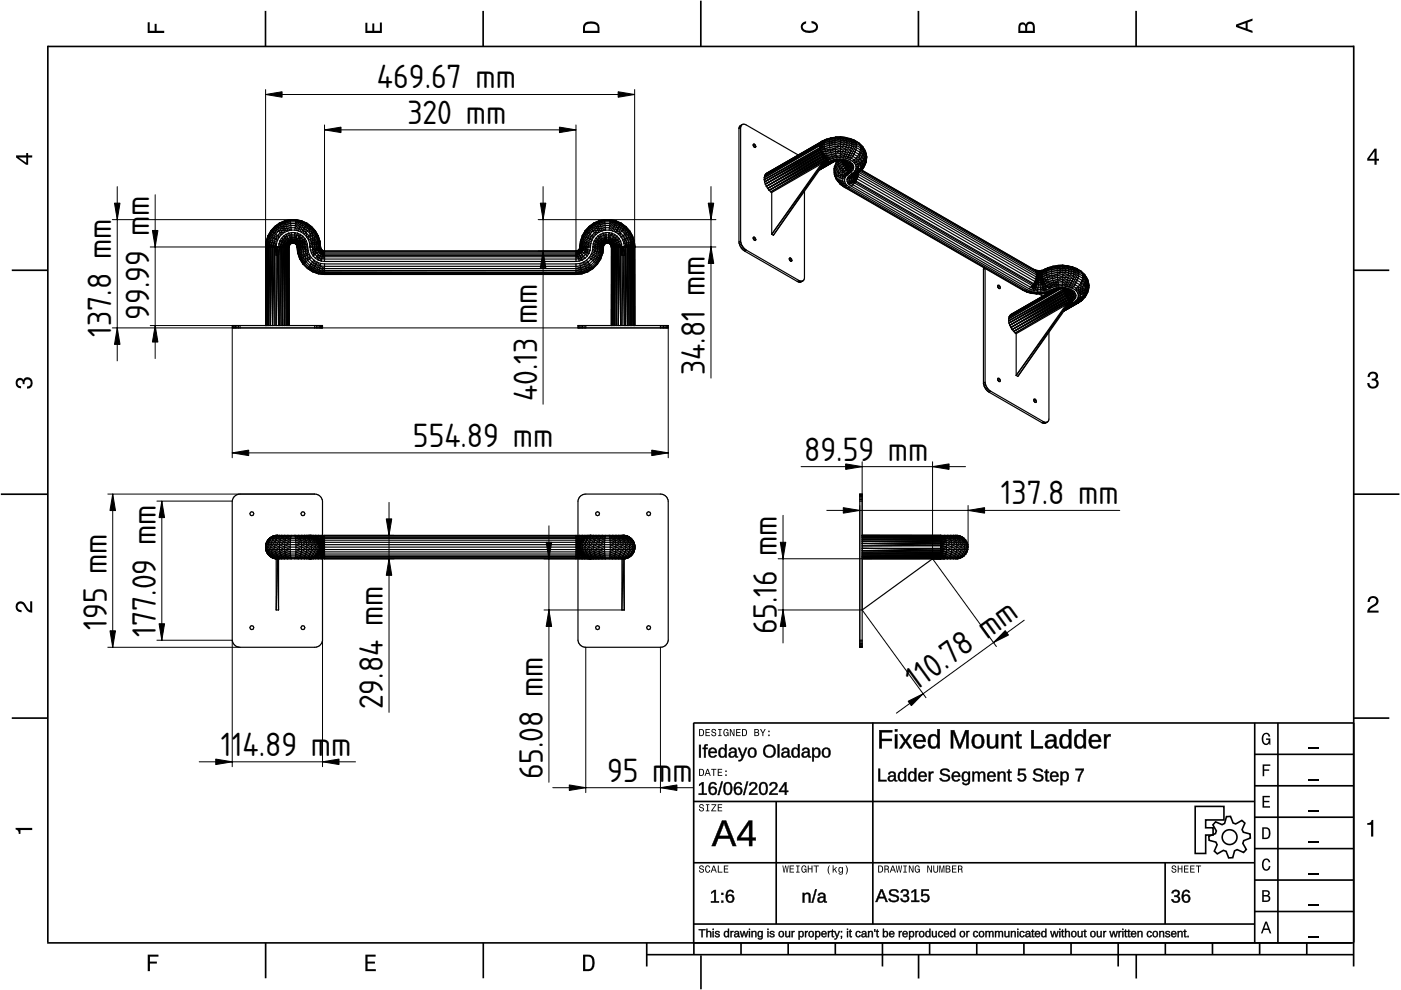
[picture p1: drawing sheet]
<svg xmlns="http://www.w3.org/2000/svg" width="297mm" height="210mm" viewBox="0 0 297 210" stroke-linecap="round" stroke-linejoin="round" font-family="sans-serif">
<defs><g id="words">
<g font-size="6.7">
<text x="79.9" y="18.8">469.67 mm</text>
<text x="86.4" y="26.2">320 mm</text>
<text x="31.6" y="45.7" transform="rotate(-90 31.6 45.7)">m</text>
<text x="23.6" y="71.4" transform="rotate(-90 23.6 71.4)">137.8 mm</text>
<text x="31.6" y="67.8" transform="rotate(-90 31.6 67.8)">99.99 m</text>
<text x="113.9" y="68.7" transform="rotate(-90 113.9 68.7)">mm</text>
<text x="149.5" y="79.5" transform="rotate(-90 149.5 79.5)">34.81 mm</text>
<text x="113.9" y="85.1" transform="rotate(-90 113.9 85.1)">40.13</text>
<text x="87.6" y="94.7">554.89 mm</text>
<text x="170.5" y="97.7">89.59 mm</text>
<text x="212.2" y="106.9">137.8 mm</text>
<text x="22.6" y="133.6" transform="rotate(-90 22.6 133.6)">195 mm</text>
<text x="33" y="135" transform="rotate(-90 33 135)">177.09 mm</text>
<text x="164.7" y="134.5" transform="rotate(-90 164.7 134.5)">65.16 mm</text>
<text x="197.9" y="143.9" transform="rotate(-36 197.9 143.9)">0.78 mm</text>
<text x="194.2" y="146.6" transform="rotate(-36 194.2 146.6)">1</text>
<text x="81.2" y="150.4" transform="rotate(-90 81.2 150.4)">29.84 mm</text>
<text x="46.8" y="160.2">114.89 m</text>
<text x="70.2" y="160.2">m</text>
<text x="115.1" y="165.2" transform="rotate(-90 115.1 165.2)">65.08 mm</text>
<text x="128.7" y="165.7">95 mm</text>
</g>
</g></defs>
<g fill="none" stroke="#000" stroke-width=".35">
<path d="M10.1 9.9h277M10.1 9.7v190.1M56.3 2.3v7.5M102.4 2.3v7.5M148.6 .1v9.8M194.7 2.3v7.5M240.9 2.3v7.5M287 9.7v195.2M2.5 57.3h7.5M287.1 57.3h7.5M.2 104.8h10M287 104.8h9.7"/>
<path d="M2.5 152.3h7.5M147 153.3h140.1M147.1 153.3v46.7M185.1 153.2v42.8M266 159.9h21M266 153.3v46.7M270.9 153.3v46.7M287.1 152.3h7.5M147 169.9h119M164.6 169.9v26M266 179.9h21M266 173.3h21"/>
<path d="M266 166.6h21M10 199.9h277.1M56.3 199.9v7.5M102.5 199.9v7.5M137.1 199.9v5M147 195.9h119M147 182.9h119M147.1 199.9v2.5M157.1 199.9v2.5M167.1 199.9v2.5M177.1 199.9v2.5M187.1 199.9v5"/>
<path d="M197.1 199.9v2.5M207.1 199.9v2.5M217.1 199.9v2.5M227.1 199.9v2.5M237.1 199.9v5M247 182.9v13M247.1 199.9v2.5M257.1 199.9v2.5M266 193.3h21M266 186.6h21M267.1 199.9v2.5M277.1 199.9v2.5"/>
<path d="M137.1 202.4h150M148.6 202.6v7.2M194.8 202.4v5.1M240.9 202.4v5.1"/>
</g>
<g fill="#000">
<path d="M31.3 4.7h.4v1.8h1.1v-1.4h.4v1.4h1.6v.5h-3.5z" fill-rule="evenodd"/>
<path d="M77.5 4.8h.4v1.7h1v-1.5h.5v1.5h1.1v-1.7h.5v2.2h-3.5z" fill-rule="evenodd"/>
<path d="M124 4.9a2.19 2.19 0 0 0-.4 2.1h3.5v-1.2a1.42 1.42 0 0 0-1.7-1.3zM124.3 5.2a2.14 2.14 0 0 1 2.3 .3l.1 1h-2.7l.1-1z" fill-rule="evenodd"/>
<path d="M170.1 4.9l.8-.4v.5a.7 .7 0 0 0-.7 .5 .7 .7 0 0 0 .3 .8 1.69 1.69 0 0 0 2.5-.6 .9 .9 0 0 0-.9-.8v-.5a1.24 1.24 0 0 1 1.3 1.1 1.24 1.24 0 0 1-1 1.4 2.22 2.22 0 0 1-2.5-.7l-.1-.5z" fill-rule="evenodd"/>
<path d="M216.1 5l-.2 .8v1.2h3.5v-1.3a.98 .98 0 0 0-.7-1.1 .98 .98 0 0 0-1.2 .6 .84 .84 0 0 0-1.4-.2zM216.4 5.3a.54 .54 0 0 1 .7-.1 .54 .54 0 0 1 .3 .6v.7h-1.1zM217.9 5.2a.62 .62 0 0 1 .7-.1 .62 .62 0 0 1 .4 .6v.8h-1.2z" fill-rule="evenodd"/>
<path d="M262.1 5.2v.5l3.5 1.3v-.5l-1.1-.3v-1.4l1.1-.4v-.5zM262.6 5.5l1.5-.6v1.1z" fill-rule="evenodd"/>
<path d="M3.4 32.9v.5l2.1 1.5h.5v-1.5h.8v-.5h-.8v-.5h-.4v.5zM4 33.4h1.6v1.1z" fill-rule="evenodd"/>
<path d="M291.4 31.5l-1.5 2.1v.5h1.5v.8h.5v-.8h.5v-.4h-.5v-2.2zM291.4 32.1v1.6h-1.1z" fill-rule="evenodd"/>
<path d="M3.6 80.4a.86 .86 0 0 1 1.4 .1 1.06 1.06 0 0 1 1.2-.5 1.06 1.06 0 0 1 .7 1.2 1.1 1.1 0 0 1-1.2 1.2v-.5a.71 .71 0 0 0 .8-.9 .71 .71 0 0 0-1.3-.1v.6h-.4a.61 .61 0 0 0-.3-.8 .61 .61 0 0 0-.8 .2 .61 .61 0 0 0 .2 .8l.6 .2v.4a1.15 1.15 0 0 1-1.2-.6 1.15 1.15 0 0 1 .3-1.3z" fill-rule="evenodd"/>
<path d="M290.3 79.1a1.08 1.08 0 0 1 1.3-.2 1.08 1.08 0 0 1 .5 1.3l-.4 .2a1.06 1.06 0 0 1 .6 1.3 1.06 1.06 0 0 1-1.2 .7 1.1 1.1 0 0 1-1.2-1.2h.4a.71 .71 0 0 0 1 .8 .71 .71 0 0 0 .1-1.3h-.6v-.4a.61 .61 0 0 0 .8-.3 .61 .61 0 0 0-.2-.8 .61 .61 0 0 0-.8 .2l-.2 .5h-.4z" fill-rule="evenodd"/>
<path d="M3.6 127.8a1.22 1.22 0 0 1 2 .7l.4 .6 .4 .3v-1.9h.4v2.4a1.8 1.8 0 0 1-1.7-1.4 .71 .71 0 0 0-.9-.5 .71 .71 0 0 0-.5 .8 .71 .71 0 0 0 .9 .6v.4a1.18 1.18 0 0 1-1.2-.6 1.18 1.18 0 0 1 .2-1.4z" fill-rule="evenodd"/>
<path d="M290.3 126.7a1.18 1.18 0 0 1 1.9 .3 1.18 1.18 0 0 1-1 1.7l-.5 .3-.3 .5h1.9v.4h-2.4a1.8 1.8 0 0 1 1.4-1.7 .71 .71 0 0 0 .5-.9 .71 .71 0 0 0-.9-.5 .71 .71 0 0 0-.5 .8h-.4z" fill-rule="evenodd"/>
<path d="M148.2 154.6v1.5h.5a.77 .77 0 0 0 .6-.8 .77 .77 0 0 0-.6-.7zM148.4 154.8a.58 .58 0 0 1 .7 .5 .58 .58 0 0 1-.7 .6zM149.6 154.6v1.5h.9v-.2h-.7v-.5h.6v-.2h-.6v-.4h.7v-.2zM151 154.7a.53 .53 0 0 0 0 .6 .53 .53 0 0 0 .6 .2 .32 .32 0 0 1-.3 .5 .32 .32 0 0 1-.3-.4h-.2a.5 .5 0 0 0 .7 .5 .5 .5 0 0 0 .1-.8l-.4-.1a.28 .28 0 0 1-.1-.4 .28 .28 0 0 1 .4-.1 .28 .28 0 0 1 .1 .3h.2a.51 .51 0 0 0-.3-.4 .51 .51 0 0 0-.5 .1zM152.3 154.6v.2h.2v1.1h-.2v.2h.7v-.2h-.3v-1.1h.3v-.2zM153.5 154.7a.81 .81 0 0 0 .5 1.4l.3-.2 .2 .2v-.8h-.6v.1h.4l-.2 .5a.6 .6 0 0 1-.5-.6 .6 .6 0 0 1 .4-.6l.2 .3h.3l-.2-.3a.53 .53 0 0 0-.8 0zM154.7 154.6v1.5h.2v-1.3l.6 1.3h.2v-1.5h-.2v1.2l-.5-1.2zM156.1 154.6v1.5h.9v-.2h-.7v-.5h.6v-.2h-.6v-.4h.7v-.2zM157.3 154.6v1.5h.5a.77 .77 0 0 0 .6-.8 .77 .77 0 0 0-.6-.7zM157.5 154.8a.57 .57 0 0 1 .7 .5 .57 .57 0 0 1-.7 .6zM159.9 154.6v1.5h.6a.42 .42 0 0 0 .5-.3 .42 .42 0 0 0-.3-.5l.2-.2-.1-.4zM160.1 154.8h.3a.23 .23 0 0 1 .3 .2 .23 .23 0 0 1-.3 .2h-.3zM160.1 155.4h.4a.26 .26 0 0 1 .3 .2 .26 .26 0 0 1-.3 .3h-.4zM161.1 154.6l.5 .9v.6h.2v-.6l.5-.9h-.2l-.4 .7-.3-.7zM162.9 155.8v.3h.3v-.3zM162.9 154.9v.3h.3v-.3z" fill-rule="evenodd"/>
<path d="M267.8 155.7a.85 .85 0 0 1 .9-.3 .85 .85 0 0 1 .6 .8h-.3l-.1-.3a.49 .49 0 0 0-.4-.3 .49 .49 0 0 0-.5 .3 1.2 1.2 0 0 0 .4 1.8 .66 .66 0 0 0 .6-.8h-.6v-.3h.9v1.3h-.1l-.1-.3-.3 .3a.85 .85 0 0 1-1.2-.7v-1.1z" fill-rule="evenodd"/>
<path d="M3.3 175.5h3.5v.5h-2.5v.8h-.3a.77 .77 0 0 0-.7-.9z" fill-rule="evenodd"/>
<path d="M148.4 170.6a.53 .53 0 0 0 0 .6 .53 .53 0 0 0 .6 .2 .32 .32 0 0 1-.3 .5 .32 .32 0 0 1-.3-.4h-.2a.5 .5 0 0 0 .7 .6 .5 .5 0 0 0 .1-.9l-.4-.1a.28 .28 0 0 1-.1-.4 .28 .28 0 0 1 .4-.1 .28 .28 0 0 1 .1 .4h.2a.51 .51 0 0 0-.3-.5 .51 .51 0 0 0-.5 .1zM149.7 170.5v.2h.2v1.1h-.2v.2h.7v-.2h-.3v-1.1h.3v-.2zM150.8 170.5v.2h.8l-.8 1.3h1.1v-.2h-.9l.9-1.3zM152.2 170.5v1.5h.9v-.2h-.7v-.5h.6v-.1h-.6v-.5h.7v-.2z" fill-rule="evenodd"/>
<path d="M148.2 163v1.5h.5a.77 .77 0 0 0 .6-.7 .77 .77 0 0 0-.6-.8zM148.4 163.2a.58 .58 0 0 1 .7 .6 .58 .58 0 0 1-.7 .5zM149.9 163l-.5 1.5h.2l.1-.4h.6l.2 .4h.2l-.6-1.5zM150 163.2l.3 .7h-.5zM150.8 163v.2h.4v1.3h.2v-1.3h.5v-.2zM152.2 163v1.5h.9v-.2h-.7v-.5h.6v-.2h-.6v-.4h.7v-.2zM153.8 164.2v.3h.3v-.3zM153.8 163.4v.3h.3v-.3z" fill-rule="evenodd"/>
<path d="M267.7 168.7h1.5v.3h-1.2v.8h1.1v.3h-1.1v.8h1.3v.3h-1.6z" fill-rule="evenodd"/>
<path d="M267.7 162.1h1.6v.3h-1.3v.7h1.1v.3h-1.1v1.2h-.3z" fill-rule="evenodd"/>
<path d="M267.6 175.4v2.5h.8a1.37 1.37 0 0 0 .7-2.2 1.56 1.56 0 0 0-1.5-.3zM267.9 175.7a.98 .98 0 0 1 1.2 .7 .98 .98 0 0 1-.7 1.2h-.5z" fill-rule="evenodd"/>
<path d="M289.9 174.5a.77 .77 0 0 0 .9-.7h.4v3.6h-.5v-2.5h-.8z" fill-rule="evenodd"/>
<path d="M148.4 183.6a.53 .53 0 0 0 0 .6 .53 .53 0 0 0 .6 .2 .32 .32 0 0 1-.3 .5 .32 .32 0 0 1-.3-.4h-.2a.5 .5 0 0 0 .7 .6 .5 .5 0 0 0 .1-.9l-.4-.1a.28 .28 0 0 1-.1-.4 .28 .28 0 0 1 .4-.1 .28 .28 0 0 1 .1 .4h.2a.51 .51 0 0 0-.3-.5 .51 .51 0 0 0-.5 .1zM149.6 183.7l-.1 .2a.67 .67 0 0 0 .1 .9 .67 .67 0 0 0 .8 .1l.2-.4h-.2l-.2 .3a.6 .6 0 0 1-.5-.5 .6 .6 0 0 1 .5-.6l.2 .3h.2l-.2-.4a.5 .5 0 0 0-.8 .1zM151.2 183.5l-.5 1.5h.2l.1-.4h.6l.2 .4h.2l-.6-1.5zM151.3 183.7l.3 .7h-.5zM152.2 183.5v1.5h1v-.2h-.8v-1.3zM153.5 183.5v1.5h.9v-.2h-.7v-.5h.6v-.2h-.6v-.4h.7v-.2z" fill-rule="evenodd"/>
<path d="M165.9 183.5l.2 1.5h.2l.3-1.3 .2 1.3h.2l.2-1.5h-.1l-.2 1.3-.2-1.3h-.2l-.2 1.3-.2-1.3zM167.4 183.5v1.5h1v-.2h-.8v-.5h.7v-.2h-.7v-.4h.7v-.2zM168.8 183.5v.2h.3v1.1h-.3v.2h.7v-.2h-.2v-1.1h.2v-.2zM170 183.7a.82 .82 0 0 0 .6 1.3l.3-.2 .1 .2v-.8h-.5v.2h.3l-.2 .4a.6 .6 0 0 1-.5-.5 .6 .6 0 0 1 .5-.6l.2 .3h.2l-.2-.4a.53 .53 0 0 0-.8 .1zM171.3 183.5v1.5h.2v-.7h.6v.7h.2v-1.5h-.2v.6h-.6v-.6zM172.5 183.5v.2h.5v1.3h.2v-1.3h.4v-.2zM175.8 183.5a1.35 1.35 0 0 0 .2 1.9 1.84 1.84 0 0 1 0-1.9zM176.5 183.5v1.5h.2v-.4l.2-.2 .4 .6h.2l-.4-.7 .4-.5h-.2l-.6 .6v-.9zM177.9 184a.59 .59 0 0 0-.2 .7 .59 .59 0 0 0 .7 .3l.1-.2a.31 .31 0 0 1-.1 .5 .31 .31 0 0 1-.4-.2h-.2a.47 .47 0 0 0 .5 .4 .47 .47 0 0 0 .4-.5v-1.2h-.2v.2l-.3-.2zM178 184.1l.1-.1a.42 .42 0 0 1 .4 .4 .42 .42 0 0 1-.4 .5l-.1-.3zM179.3 183.5a1.85 1.85 0 0 1 0 1.9 1.22 1.22 0 0 0 0-1.9z" fill-rule="evenodd"/>
<path d="M186.2 183.5v1.5h.5a.77 .77 0 0 0 .6-.7 .77 .77 0 0 0-.6-.8zM186.4 183.7a.58 .58 0 0 1 .6 .6 .58 .58 0 0 1-.6 .5zM187.5 183.5v1.5h.2v-.6a.45 .45 0 0 1 .5 .1 .45 .45 0 0 1 .1 .5h.2l-.2-.7a.42 .42 0 0 0 .1-.5 .42 .42 0 0 0-.4-.3zM187.7 183.7h.3a.26 .26 0 0 1 .3 .2 .26 .26 0 0 1-.4 .3h-.2zM189.2 183.5l-.6 1.5h.2l.2-.4h.6l.1 .4h.2l-.5-1.5zM189.3 183.7l.2 .7h-.4zM189.9 183.5l.3 1.5h.2l.2-1.3 .2 1.3h.2l.3-1.5h-.2l-.2 1.3-.2-1.3h-.2l-.2 1.3-.2-1.3zM191.5 183.5v.2h.3v1.1h-.3v.2h.8v-.2h-.3v-1.1h.3v-.2zM192.7 183.5v1.5h.2v-1.2l.6 1.2h.2v-1.5h-.2v1.2l-.6-1.2zM194.1 183.7a.81 .81 0 0 0 .5 1.3l.3-.2 .1 .2v-.8h-.5v.2h.3l-.2 .4a.6 .6 0 0 1-.5-.5 .6 .6 0 0 1 .5-.6l.2 .3h.2l-.2-.4a.53 .53 0 0 0-.7 .1zM196.6 183.5v1.5h.2v-1.2l.6 1.2h.2v-1.5h-.2v1.2l-.6-1.2zM197.9 183.5v.9a.52 .52 0 0 0 .5 .6 .52 .52 0 0 0 .5-.6v-.9h-.2v.9a.33 .33 0 0 1-.3 .5 .33 .33 0 0 1-.3-.5v-.9zM199.2 183.5v1.5h.1v-1.4l.3 1.4h.2l.3-1.4v1.4h.1v-1.5h-.2l-.3 1.3-.3-1.3zM200.5 183.5v1.5h.6a.42 .42 0 0 0 .4-.3 .42 .42 0 0 0-.2-.5l.2-.2-.1-.4zM200.7 183.7h.3a.23 .23 0 0 1 .3 .2 .23 .23 0 0 1-.3 .2h-.3zM200.7 184.3h.3a.26 .26 0 0 1 .3 .3 .26 .26 0 0 1-.3 .2h-.3zM201.8 183.5v1.5h1v-.2h-.8v-.5h.7v-.2h-.7v-.4h.8v-.2zM203.1 183.5v1.5h.2v-.6a.45 .45 0 0 1 .5 .1 .45 .45 0 0 1 .1 .5h.2l-.2-.7a.42 .42 0 0 0 .1-.5 .42 .42 0 0 0-.4-.3zM203.3 183.7h.3a.26 .26 0 0 1 .3 .2 .26 .26 0 0 1-.4 .3h-.2z" fill-rule="evenodd"/>
<path d="M248.5 183.6a.53 .53 0 0 0 0 .6 .53 .53 0 0 0 .6 .2 .32 .32 0 0 1-.2 .5 .32 .32 0 0 1-.3-.4h-.2a.5 .5 0 0 0 .6 .6 .5 .5 0 0 0 .2-.9l-.4-.1a.28 .28 0 0 1-.1-.4 .28 .28 0 0 1 .3-.1 .28 .28 0 0 1 .2 .4h.2a.51 .51 0 0 0-.3-.5 .51 .51 0 0 0-.6 .1zM249.7 183.5v1.5h.2v-.7h.6v.7h.2v-1.5h-.2v.6h-.6v-.6zM251 183.5v1.5h1v-.2h-.8v-.5h.7v-.2h-.7v-.4h.8v-.2zM252.3 183.5v1.5h1v-.2h-.8v-.5h.7v-.2h-.7v-.4h.8v-.2zM253.5 183.5v.2h.5v1.3h.2v-1.3h.5v-.2z" fill-rule="evenodd"/>
<path d="M268.3 195.4l-1 2.5h.4l.2-.7h1l.3 .7h.3l-.9-2.5zM268.4 195.8l.4 1.1h-.7z" fill-rule="evenodd"/>
<path d="M267.6 188.7v2.5h1a.7 .7 0 0 0 .7-.5 .7 .7 0 0 0-.4-.8 .61 .61 0 0 0 .3-.8 .61 .61 0 0 0-.7-.4zM267.9 189h.6a.38 .38 0 0 1 .4 .4 .38 .38 0 0 1-.5 .4h-.5zM267.9 190.1h.6a.44 .44 0 0 1 .5 .4 .44 .44 0 0 1-.5 .4h-.6z" fill-rule="evenodd"/>
<path d="M267.8 182.3a.85 .85 0 0 1 .9-.3 .85 .85 0 0 1 .6 .8h-.3l-.1-.2a.47 .47 0 0 0-.4-.3 .47 .47 0 0 0-.4 .3 1.21 1.21 0 0 0 .4 1.7 .64 .64 0 0 0 .5-.7h.4a.89 .89 0 0 1-.8 1 .89 .89 0 0 1-1-.7v-1.1z" fill-rule="evenodd"/>
<path d="M31.3 202.4h2.3v.4h-1.8v1.1h1.5v.4h-1.5v1.6h-.5z" fill-rule="evenodd"/>
<path d="M77.5 202.4h2.1v.4h-1.7v1.1h1.6v.4h-1.6v1.2h1.8v.4h-2.2z" fill-rule="evenodd"/>
<path d="M123.6 202.4v3.5h1.2a1.42 1.42 0 0 0 1.3-1.7 1.38 1.38 0 0 0-1.3-1.8zM124.1 202.8l1 .1a1.89 1.89 0 0 1 0 2.5l-1 .1z" fill-rule="evenodd"/>
</g>
<path d="M277.3 158.6h2.2M277.3 178.6h2.2M277.3 172h2.2M277.3 165.3h2.2M277.3 198.6h2.2M277.3 192h2.2M277.3 185.3h2.2" fill="none" stroke="#000" stroke-width=".25"/>
<g fill="#000">
<path d="M186.4 154.8h2.8v.4h-2.3v1.5h2.2v.4h-2.2v1.6h-.5zM189.7 155.7h.5v3h-.5zM189.7 154.6h.5v.5h-.5zM190.7 155.7h.6l.7 1.2 .7-1.2h.6l-1 1.4 1 1.6h-.5l-.8-1.3-.8 1.3h-.5l1-1.6zM194 156a1.34 1.34 0 0 1 1.6-.2 1.34 1.34 0 0 1 .7 1.5h-2.1a.86 .86 0 0 0 .5 1 .86 .86 0 0 0 1-.4l.5 .1a1.4 1.4 0 0 1-1.8 .6 1.4 1.4 0 0 1-.7-1.8zM194.4 156.3l-.2 .6h1.6a.79 .79 0 0 0-.5-.8 .79 .79 0 0 0-.9 .2zM197.1 155.9a1.05 1.05 0 0 1 1.6 .3v-1.6h.5v4.1h-.4v-.5a1.13 1.13 0 0 1-1.5 .4 1.13 1.13 0 0 1-.6-1.4l.1-.6zM197.6 156.1a1.73 1.73 0 0 0 .1 2.2h.2a.9 .9 0 0 0 .8-1.2 .82 .82 0 0 0-.2-.9 .82 .82 0 0 0-.9-.1zM201.6 154.8h.7l1.2 3.3 1.2-3.3h.6v3.9h-.4v-3.4l-1.2 3.4h-.4l-1.2-3.4v3.4h-.5zM206.5 155.9a1.39 1.39 0 0 1 1.7 0 1.39 1.39 0 0 1 .4 1.6 1.32 1.32 0 0 1-1.4 1.2 1.32 1.32 0 0 1-1.2-1.5l.1-.6zM206.9 156.1a1.58 1.58 0 0 0 .2 2.2h.2a.88 .88 0 0 0 .9-1.1 .85 .85 0 0 0-.3-1 .85 .85 0 0 0-1-.1zM209.3 155.7h.5v1.9a.71 .71 0 0 0 .7 .8 .71 .71 0 0 0 .6-1v-1.7h.5v3h-.4l-.1-.5a.99 .99 0 0 1-1.1 .5 .99 .99 0 0 1-.7-1zM212.4 155.7h.4l.1 .5a.99 .99 0 0 1 1.1-.5 .99 .99 0 0 1 .7 1v2h-.5v-1.9a.71 .71 0 0 0-.7-.8 .71 .71 0 0 0-.6 .9v1.8h-.5zM215.7 155.1h.3v.6h.6v.4h-.6v2l.2 .2h.4v.3l-.3 .1a.6 .6 0 0 1-.8-.7v-1.9h-.3v-.4h.3zM218.7 154.8h.5v3.4h1.9v.5h-2.4zM222 155.9a1.17 1.17 0 0 1 1.2-.3 1.17 1.17 0 0 1 .8 1v1.5l.1 .2h.3v.3a.59 .59 0 0 1-.6 .1 .59 .59 0 0 1-.3-.6 1 1 0 0 1-1.2 .6 1 1 0 0 1-.7-1.1l.4-.6 1.5-.1a.67 .67 0 0 0-.5-.9 .67 .67 0 0 0-.8 .5h-.5zM222.3 157.4a.61 .61 0 0 0 0 .9 .61 .61 0 0 0 1-.3l.2-.8zM225 155.9a1.05 1.05 0 0 1 1.6 .3v-1.6h.5v4.1h-.4l-.1-.5a1.13 1.13 0 0 1-1.4 .4 1.13 1.13 0 0 1-.6-1.4l.1-.6zM225.4 156.1a1.73 1.73 0 0 0 .2 2.2h.2a.9 .9 0 0 0 .8-1.2 .82 .82 0 0 0-.2-.9 .82 .82 0 0 0-1-.1zM228.1 155.9a1.05 1.05 0 0 1 1.6 .3v-1.6h.5v4.1h-.4v-.5a1.13 1.13 0 0 1-1.5 .4 1.13 1.13 0 0 1-.6-1.4l.1-.6zM228.6 156.1a1.73 1.73 0 0 0 .1 2.2h.2a.9 .9 0 0 0 .8-1.2 .82 .82 0 0 0-.2-.9 .82 .82 0 0 0-.9-.1zM231.2 156a1.34 1.34 0 0 1 1.6-.2 1.34 1.34 0 0 1 .7 1.5h-2.1a.86 .86 0 0 0 .5 1 .86 .86 0 0 0 1-.4l.5 .1a1.4 1.4 0 0 1-1.8 .6 1.4 1.4 0 0 1-.7-1.8zM231.6 156.3l-.2 .6h1.6a.79 .79 0 0 0-.5-.8 .79 .79 0 0 0-.9 .2zM234.1 155.7h.4l.1 .6a.71 .71 0 0 1 .9-.6v.4a.74 .74 0 0 0-.8 .2 .74 .74 0 0 0-.1 .8v1.6h-.5z"/>
<path d="M186.4 154.8h2.8v.5l-2.3-.1v1.5l2.2-.1v.5h-2.2l.1 1.6h-.6zM186.4 154.8v3.9h.5v-1.6h2.2v-.4h-2.2v-1.5h2.3v-.4zM189.7 155.7h.6v3h-.6zM189.7 155.7v3h.5v-3zM189.7 154.6h.6v.5h-.6zM189.7 154.6v.5h.5v-.5zM190.6 155.7h.7l.7 1.2 .7-1.2h.7l-1.1 1.4 1.1 1.6h-.6l-.8-1.3-.8 1.3h-.6l1.1-1.6zM190.7 155.7l1.1 1.4-1.1 1.6h.5l.8-1.3 .8 1.3h.5l-1.1-1.6 1.1-1.4h-.6l-.7 1.2-.7-1.2zM193.9 156a1.36 1.36 0 0 1 1.7-.3 1.36 1.36 0 0 1 .7 1.6h-2.1a.84 .84 0 0 0 .5 .9 .84 .84 0 0 0 1.1-.4l.4 .2a1.44 1.44 0 0 1-1.8 .6 1.44 1.44 0 0 1-.8-1.8zM194 156.1a1.53 1.53 0 0 0-.2 1.7 1.53 1.53 0 0 0 1.6 .8l.8-.5-.5-.2a.78 .78 0 0 1-1.2 .4l-.3-.4-.1-.7 2.1 .1a1.3 1.3 0 0 0-.6-1.5 1.3 1.3 0 0 0-1.6 .3zM194.4 156.3l-.2 .6h1.5a.75 .75 0 0 0-.4-.8 .75 .75 0 0 0-.9 .2zM194.4 156.2a.81 .81 0 0 1 .9-.2 .81 .81 0 0 1 .5 1h-1.7zM197.1 155.9a1.02 1.02 0 0 1 1.6 .3v-1.6h.6v4.1h-.6v-.5a1.03 1.03 0 0 1-1.7 .2l-.3-.8a2.16 2.16 0 0 1 .4-1.7zM197.2 155.9a1.91 1.91 0 0 0 .3 2.7 1.17 1.17 0 0 0 1.3-.5v.6h.4v-4.1h-.5v1.6a.98 .98 0 0 0-1.5-.3zM197.6 156.2a1.71 1.71 0 0 0 .1 2.1h.5a1.41 1.41 0 0 0 0-2.2zM197.5 156.1a.86 .86 0 0 1 1 .1 .86 .86 0 0 1 .3 .9 .86 .86 0 0 1-.3 1.1 .86 .86 0 0 1-1.1-.1l-.2-1.3zM201.6 154.8h.7l1.2 3.3 1.1-3.3h.8v3.9h-.6l.1-3.4-.1 .5-1.1 2.9h-.4l-1.3-3.4 .1 3.4h-.5zM201.6 154.8v3.9h.5v-3.4l1.2 3.4h.4l1.2-3.4v3.4h.4v-3.9h-.6l-1.2 3.3-1.2-3.3zM206.5 155.9a1.44 1.44 0 0 1 1.7 0 1.44 1.44 0 0 1 .5 1.6 1.36 1.36 0 0 1-1.5 1.2 1.36 1.36 0 0 1-1.2-1.5v-.6zM206.5 155.9a1.56 1.56 0 0 0-.4 1.7 1.56 1.56 0 0 0 1.2 1.1 1.33 1.33 0 0 0 1.3-1.9 1.25 1.25 0 0 0-.7-1.1 1.25 1.25 0 0 0-1.4 .2zM206.9 156.2a1.54 1.54 0 0 0 .2 2.1h.2a.84 .84 0 0 0 .8-1.1 .81 .81 0 0 0-.2-1 .81 .81 0 0 0-1 0zM206.9 156.1a.9 .9 0 0 1 1 .1 .9 .9 0 0 1 .3 1 .9 .9 0 0 1-.8 1.2 .9 .9 0 0 1-.9-1.2l.1-.7zM209.2 155.7h.6v1.9a.66 .66 0 0 0 .7 .7 .66 .66 0 0 0 .6-.9v-1.7h.6v3h-.6v-.5a1 1 0 0 1-1.1 .5 1 1 0 0 1-.8-1zM209.3 155.7v2a.97 .97 0 0 0 .8 .9 .97 .97 0 0 0 1-.5l.1 .6h.4v-3h-.5l.1 1.7a.75 .75 0 0 1-.7 1 .75 .75 0 0 1-.8-.8l.1-1.9zM212.3 155.7h.6v.5a1 1 0 0 1 1.1-.6 1 1 0 0 1 .8 1.1v2h-.6v-1.9a.66 .66 0 0 0-.7-.7 .66 .66 0 0 0-.6 .8v1.8h-.6zM212.4 155.7v3h.5l-.1-1.8a.75 .75 0 0 1 .7-.9 .75 .75 0 0 1 .8 .8l-.1 1.9h.5v-2a.97 .97 0 0 0-.7-1 .97 .97 0 0 0-1.1 .6l-.1-.6zM215.7 155h.4l-.1 .7h.6v.4h-.6l.1 2 .1 .1h.5v.4a.79 .79 0 0 1-1.2-.6v-1.9h-.4v-.4h.4zM215.7 155.1l-.1 .7-.4-.1v.4l.4-.1v2a.65 .65 0 0 0 .3 .6 .65 .65 0 0 0 .7 0v-.3h-.4l-.2-.4v-1.9l.6 .1v-.4l-.6 .1v-.7zM218.6 154.8h.6v3.4h2v.5h-2.6zM218.7 154.8v3.9h2.4v-.5l-2 .1 .1-3.5zM221.9 155.9a1.26 1.26 0 0 1 2.1 .7v1.5l.1 .2h.3v.3a.6 .6 0 0 1-.6 .1 .6 .6 0 0 1-.3-.6 1.03 1.03 0 0 1-1.3 .7 1.03 1.03 0 0 1-.7-1.3 1.03 1.03 0 0 1 1.3-.7l.6 .1a.64 .64 0 0 0-.4-.8 .64 .64 0 0 0-.8 .4h-.6zM222.1 155.9l-.4 .6h.5a.62 .62 0 0 1 .4-.6 .62 .62 0 0 1 .6 .2l.2 .2 .1 .6h-.7a.94 .94 0 0 0-1.2 .5 .94 .94 0 0 0 .5 1.2 .94 .94 0 0 0 1.2-.3l.2-.3a.55 .55 0 0 0 .3 .6 .55 .55 0 0 0 .6 0v-.3l-.3 .1-.2-.3v-1.5a1.12 1.12 0 0 0-.7-.9 1.12 1.12 0 0 0-1.1 .2zM222.3 157.4a.57 .57 0 0 0 .1 .9 .57 .57 0 0 0 .8-.3l.3-.8zM222.2 157.3l1.3-.1a.85 .85 0 0 1-.4 1 .85 .85 0 0 1-1.1-.2zM225 155.9a1.02 1.02 0 0 1 1.6 .3v-1.6h.6v4.1h-.6v-.5a1.03 1.03 0 0 1-1.7 .2l-.3-.8a2.16 2.16 0 0 1 .4-1.7zM225.1 155.9a1.91 1.91 0 0 0 .3 2.7 1.17 1.17 0 0 0 1.3-.5v.6h.4v-4.1h-.5v1.6a.98 .98 0 0 0-1.5-.3zM225.5 156.2a1.71 1.71 0 0 0 .1 2.1h.5a1.41 1.41 0 0 0 0-2.2zM225.4 156.1a.86 .86 0 0 1 1 .1 .86 .86 0 0 1 .3 .9 .86 .86 0 0 1-.3 1.1 .86 .86 0 0 1-1.1-.1l-.2-1.3zM228.1 155.9a1.02 1.02 0 0 1 1.6 .3v-1.6h.6v4.1h-.6v-.5a1.03 1.03 0 0 1-1.7 .2l-.3-.8a2.16 2.16 0 0 1 .4-1.7zM228.2 155.9a1.91 1.91 0 0 0 .3 2.7 1.17 1.17 0 0 0 1.3-.5v.6h.4v-4.1h-.5v1.6a.98 .98 0 0 0-1.5-.3zM228.6 156.2a1.71 1.71 0 0 0 .1 2.1h.5a1.41 1.41 0 0 0 0-2.2zM228.5 156.1a.86 .86 0 0 1 1 .1 .86 .86 0 0 1 .3 .9 .86 .86 0 0 1-.3 1.1 .86 .86 0 0 1-1.1-.1l-.2-1.3zM231.1 156a1.36 1.36 0 0 1 1.7-.3 1.36 1.36 0 0 1 .7 1.6h-2.1a.84 .84 0 0 0 .5 .9 .84 .84 0 0 0 1.1-.4l.4 .2a1.44 1.44 0 0 1-1.8 .6 1.44 1.44 0 0 1-.8-1.8zM231.2 156.1a1.53 1.53 0 0 0-.2 1.7 1.53 1.53 0 0 0 1.6 .8l.8-.5-.5-.2a.78 .78 0 0 1-1.2 .4l-.3-.4-.1-.7 2.1 .1a1.3 1.3 0 0 0-.6-1.5 1.3 1.3 0 0 0-1.6 .3zM231.6 156.3l-.2 .6h1.5a.75 .75 0 0 0-.4-.8 .75 .75 0 0 0-.9 .2zM231.6 156.2a.81 .81 0 0 1 .9-.2 .81 .81 0 0 1 .5 1h-1.7zM234 155.7h.6v.6a.65 .65 0 0 1 .9-.6v.5a.69 .69 0 0 0-.7 .2 .69 .69 0 0 0-.2 .7v1.6h-.6zM234.1 155.7v3h.5l-.1-1.6a.74 .74 0 0 1 .2-.8 .74 .74 0 0 1 .8-.2v-.4a.96 .96 0 0 0-1 .7v-.7z"/>
<path d="M148.2 166.3l.7-.5h.3v2.4h.7v.4h-1.8v-.4h.7l.1-2-.7 .5zM148.2 166.3l.1 .3 .6-.5v2.2l-.7-.1v.3h1.6v-.3l-.7 .1 .1-2.4h-.3zM150.6 165.9a.77 .77 0 0 1 .8-.1 .77 .77 0 0 1 .5 .6l-.3 .1a.53 .53 0 0 0-.7-.3 .53 .53 0 0 0-.3 .6v.3a.78 .78 0 0 1 .7-.4 .78 .78 0 0 1 .6 .5 .95 .95 0 0 1-.6 1.4 .95 .95 0 0 1-1.1-1v-1zM150.7 166a1.73 1.73 0 0 0 .2 2.5 .84 .84 0 0 0 1.1-1 .84 .84 0 0 0-1.5-.4 .72 .72 0 0 1 .2-.8 .72 .72 0 0 1 .8-.1l.1 .2h.3a.76 .76 0 0 0-1.2-.4zM150.6 167.6a.53 .53 0 0 0 1 0 .53 .53 0 0 0-1 0zM150.4 167.7a.65 .65 0 0 1 1.3 0 .65 .65 0 0 1-1.3 0zM152.9 165.7h.4l-.8 2.9h-.4zM152.9 165.7l-.7 2.9h.3l.7-2.8zM153.8 165.9a1.04 1.04 0 0 1 1.2 .1 1.04 1.04 0 0 1 .3 1.2 1.01 1.01 0 0 1-.4 1.2 1.01 1.01 0 0 1-1.3-.2 2.22 2.22 0 0 1 .2-2.3zM153.8 166a1.81 1.81 0 0 0 .2 2.5 1 1 0 0 0 1.2-1.3 .97 .97 0 0 0-.3-1.1 .97 .97 0 0 0-1.1-.1zM154 166.2a1.79 1.79 0 0 0 .1 2h.4a1.62 1.62 0 0 0 0-2zM154 166.2l.5-.1a1.65 1.65 0 0 1 0 2.2h-.4a1.69 1.69 0 0 1-.1-2.1zM156 165.9a.77 .77 0 0 1 .8-.1 .77 .77 0 0 1 .5 .6l-.3 .1a.53 .53 0 0 0-.7-.3 .53 .53 0 0 0-.3 .6l-.1 .3a.78 .78 0 0 1 .7-.4 .78 .78 0 0 1 .7 .5 .95 .95 0 0 1-.6 1.4 .95 .95 0 0 1-1.1-1v-1zM156.1 166a1.73 1.73 0 0 0 .2 2.5 .84 .84 0 0 0 1-1 .84 .84 0 0 0-1.4-.4 .72 .72 0 0 1 .1-.8 .72 .72 0 0 1 .9-.1l.1 .2h.3a.76 .76 0 0 0-1.2-.4zM155.9 167.6a.55 .55 0 0 0 1.1 0 .55 .55 0 0 0-1.1 0zM155.8 167.7a.65 .65 0 0 1 1.3 0 .65 .65 0 0 1-1.3 0zM158.3 165.7h.4l-.8 2.9h-.4zM158.3 165.7l-.7 2.9h.2l.8-2.8zM159.1 166a.9 .9 0 0 1 1.4 .1 .9 .9 0 0 1-.5 1.4l-.8 .7h1.4v.4h-1.8l.1-.6 .6-.6a.75 .75 0 0 0 .4-1.2h-.5l-.2 .4h-.4zM159.1 166l-.3 .5h.4a.56 .56 0 0 1 .9-.3 .56 .56 0 0 1-.2 .9l-.8 .8-.3 .6h1.8v-.3l-1.5 .1 .6-.7a.97 .97 0 0 0 .4-1.7h-.6zM161.3 165.9a1.04 1.04 0 0 1 1.2 .1 1.04 1.04 0 0 1 .3 1.2 1.01 1.01 0 0 1-.4 1.2 1.01 1.01 0 0 1-1.3-.2 2.22 2.22 0 0 1 .2-2.3zM161.3 166a1.81 1.81 0 0 0 .3 2.5 1 1 0 0 0 1.1-1.3 .97 .97 0 0 0-.3-1.1 .97 .97 0 0 0-1.1-.1zM161.5 166.2a1.79 1.79 0 0 0 .2 2h.3a1.62 1.62 0 0 0 0-2zM161.5 166.2l.5-.1a1.65 1.65 0 0 1 0 2.2h-.4a1.69 1.69 0 0 1-.1-2.1zM163.4 166a.9 .9 0 0 1 1.4 .1 .9 .9 0 0 1-.5 1.4l-.8 .7h1.4v.4h-1.8l.1-.6 .6-.6a.75 .75 0 0 0 .4-1.2h-.5l-.2 .4h-.4zM163.4 166l-.3 .5h.4a.56 .56 0 0 1 .9-.3 .56 .56 0 0 1-.2 .9l-.8 .8-.3 .6h1.8v-.3l-1.5 .1 .6-.7a.97 .97 0 0 0 .4-1.7h-.6zM166.4 165.8h.4l-.1 1.8h.5v.4l-.5-.1 .1 .7h-.4v-.7l-1.3 .1v-.4zM166.4 165.9l-1.2 1.8v.2h1.3l-.1 .6h.3v-.6h.4v-.3l-.4 .1v-1.8zM166.4 166.2l-.9 1.5 .9-.1zM166.4 166.2l.1 1.5h-1.1z"/>
<path d="M148.2 166.3l.7-.4h.3v2.3h.6v.3h-1.6v-.3h.6v-2l-.6 .4zM150.6 166l.3-.1a.79 .79 0 0 1 1 .5h-.3a.56 .56 0 0 0-.7-.2 .56 .56 0 0 0-.3 .6v.3a.87 .87 0 0 1 1.2 .1 .87 .87 0 0 1-.1 1.2 .87 .87 0 0 1-1.2-.2 2.08 2.08 0 0 1 .1-2.2zM150.5 167.7a.6 .6 0 0 0 1.2 0 .6 .6 0 0 0-1.2 0zM152.9 165.7h.3l-.7 2.9h-.3zM153.8 166a1 1 0 0 1 1.2 .1 1 1 0 0 1 .2 1.1 .97 .97 0 0 1-.3 1.2 .97 .97 0 0 1-1.3-.2 2.18 2.18 0 0 1 .2-2.2zM154 166.2a1.8 1.8 0 0 0 .1 2h.4a1.64 1.64 0 0 0 0-2.1zM156 166l.3-.1a.79 .79 0 0 1 1 .5h-.3a.56 .56 0 0 0-.7-.2 .56 .56 0 0 0-.4 .6v.3a.87 .87 0 0 1 1.3 .1 .87 .87 0 0 1-.1 1.2 .87 .87 0 0 1-1.3-.2 2.08 2.08 0 0 1 .2-2.2zM155.9 167.7a.58 .58 0 0 0 1.1 0 .58 .58 0 0 0-1.1 0zM158.3 165.7h.3l-.8 2.9h-.3zM159.1 166a.86 .86 0 0 1 1.3 .2 .86 .86 0 0 1-.4 1.2l-.8 .8h1.4v.3h-1.8a2.58 2.58 0 0 1 1.2-1.5 .52 .52 0 0 0-.1-.9 .52 .52 0 0 0-.7 .4h-.4zM161.3 166a1 1 0 0 1 1.2 .1 1 1 0 0 1 .3 1.1 .97 .97 0 0 1-.4 1.2 .97 .97 0 0 1-1.3-.2 2.18 2.18 0 0 1 .2-2.2zM161.5 166.2a1.8 1.8 0 0 0 .2 2h.3a1.64 1.64 0 0 0 0-2.1zM163.4 166a.86 .86 0 0 1 1.4 .2 .86 .86 0 0 1-.5 1.2l-.8 .8h1.4v.3h-1.8a2.58 2.58 0 0 1 1.2-1.5 .52 .52 0 0 0-.1-.9 .52 .52 0 0 0-.7 .4h-.4zM166.4 165.9h.3v1.7h.4v.3h-.4v.6h-.3v-.6h-1.2v-.2zM166.4 166.2l-.9 1.4h.9z"/>
<path d="M148.2 157.9h.4v2.7h-.4zM148.2 157.9v2.7h.4v-2.7zM149.4 157.9l.7-.1v.3l-.4 .1-.1 .3h.5v.4l-.5-.1 .1 1.8h-.5l.1-1.8-.3 .1v-.4l.3 .1zM149.4 158l-.1 .6h-.3v.2h.3v1.8h.3v-1.8h.4v-.2h-.4a.33 .33 0 0 1 0-.4 .33 .33 0 0 1 .4-.1v-.3zM150.4 158.8a.95 .95 0 0 1 1.2-.2 .95 .95 0 0 1 .4 1.1h-1.4a.57 .57 0 0 0 .4 .6 .57 .57 0 0 0 .7-.3l.3 .1a.89 .89 0 0 1-.7 .6 .89 .89 0 0 1-.9-.3l-.3-.8zM150.4 158.8a1.03 1.03 0 0 0-.1 1.3 1.03 1.03 0 0 0 1.3 .4l.3-.3-.2-.1a.62 .62 0 0 1-.8 .3 .62 .62 0 0 1-.4-.8l1.4 .1a.89 .89 0 0 0-.4-1 .89 .89 0 0 0-1.1 .1zM150.7 159l-.2 .4h1.1l-.3-.6zM150.7 158.9a.57 .57 0 0 1 .7-.1 .57 .57 0 0 1 .2 .6h-1.1zM152.5 158.8a.71 .71 0 0 1 1.2 .1v-1.1h.4v2.8h-.4v-.3a.72 .72 0 0 1-.7 .4 .72 .72 0 0 1-.6-.5l-.1-.6zM152.5 158.8l-.1 .8a.77 .77 0 0 0 .4 .9 .77 .77 0 0 0 1-.3l-.1 .4h.4v-2.8h-.4v1.1a.73 .73 0 0 0-1.2-.1zM152.8 159a.95 .95 0 0 0 .4 1.3 .82 .82 0 0 0 .5-.7 .82 .82 0 0 0-.5-.8zM152.9 158.8a.61 .61 0 0 1 .7 .1 .61 .61 0 0 1 .2 .7 .61 .61 0 0 1-.6 .8 .61 .61 0 0 1-.6-.8zM154.8 158.6a.85 .85 0 0 1 .9-.1 .85 .85 0 0 1 .5 .7v1l.3 .2a.37 .37 0 0 1-.4 .3 .37 .37 0 0 1-.3-.5 .73 .73 0 0 1-.9 .5 .73 .73 0 0 1-.5-.9 .73 .73 0 0 1 1-.5l.4 .1a.44 .44 0 0 0-.3-.6 .44 .44 0 0 0-.6 .3h-.4zM154.8 158.7l-.2 .4h.3a.5 .5 0 0 1 .6-.4 .5 .5 0 0 1 .3 .7h-.4a.66 .66 0 0 0-.9 .5 .66 .66 0 0 0 .5 .8 .66 .66 0 0 0 .8-.5l.3 .4h.4v-.2h-.3l-.1-.2v-1a.77 .77 0 0 0-.5-.6 .77 .77 0 0 0-.8 .1zM155 159.7a.38 .38 0 0 0 0 .6 .38 .38 0 0 0 .6-.1l.2-.6zM155 159.7l.8-.2a.57 .57 0 0 1-.3 .8 .57 .57 0 0 1-.7-.3zM156.4 158.5h.5l.6 1.7 .5-1.7h.5l-.8 2.1a.82 .82 0 0 1-1.2 .8v-.3l.4-.1 .4-.4zM156.5 158.6l.8 2-.3 .5h-.4v.2a.79 .79 0 0 0 1-.7l.8-2h-.4l-.6 1.8-.6-1.8zM158.9 158.7a1.02 1.02 0 0 1 1.2 0 1.02 1.02 0 0 1 .3 1.2 1 1 0 0 1-1.3 .7 1 1 0 0 1-.5-1.4zM158.8 158.8a1.04 1.04 0 0 0-.2 1.2 1.04 1.04 0 0 0 1.1 .6 1.02 1.02 0 0 0 .6-1.3 1.02 1.02 0 0 0-1.2-.7zM159.2 158.9a.9 .9 0 0 0 .3 1.4 .82 .82 0 0 0 .5-.7 .82 .82 0 0 0-.5-.8zM159.1 158.8a.64 .64 0 0 1 .8 .1 .64 .64 0 0 1 .2 .7 .64 .64 0 0 1-.6 .8 .64 .64 0 0 1-.6-.8zM161.7 159.3a1.42 1.42 0 0 1 2.8 0 1.42 1.42 0 0 1-2.8 0zM161.7 159.3a1.35 1.35 0 0 0 2.7 0 1.35 1.35 0 0 0-2.7 0zM162.5 158.5a1.02 1.02 0 0 0-.1 1.4 1.02 1.02 0 0 0 1.4 .1 1.03 1.03 0 0 0 .1-1.3 1.03 1.03 0 0 0-1.3-.3zM162.4 158.4a1.06 1.06 0 0 1 1.4 .1 1.06 1.06 0 0 1 0 1.5 1.06 1.06 0 0 1-1.4 .1l-.3-.8zM164.8 157.8h.5v2.8h-.5zM164.9 157.8v2.8h.3v-2.8zM166 158.6a.85 .85 0 0 1 .9-.1 .85 .85 0 0 1 .5 .7v1l.3 .2a.37 .37 0 0 1-.5 .3 .37 .37 0 0 1-.2-.5 .73 .73 0 0 1-.9 .5 .73 .73 0 0 1-.5-.9 .73 .73 0 0 1 .9-.5l.5 .1a.44 .44 0 0 0-.4-.6 .44 .44 0 0 0-.5 .3h-.4zM166 158.7l-.3 .4h.4a.5 .5 0 0 1 .6-.4 .5 .5 0 0 1 .3 .7h-.5a.66 .66 0 0 0-.8 .5 .66 .66 0 0 0 .5 .8 .66 .66 0 0 0 .8-.5l.2 .4h.4v-.2h-.2l-.1-.2v-1a.77 .77 0 0 0-.5-.6 .77 .77 0 0 0-.8 .1zM166.2 159.7a.38 .38 0 0 0 0 .6 .38 .38 0 0 0 .6-.1l.2-.6zM166.1 159.7l.9-.2a.57 .57 0 0 1-.3 .8 .57 .57 0 0 1-.7-.3zM168 158.8a.71 .71 0 0 1 1.2 .1l-.1-1.1h.5v2.8h-.4v-.3a.72 .72 0 0 1-.7 .4 .72 .72 0 0 1-.7-.5v-.6zM168 158.8l-.1 .8a.77 .77 0 0 0 .4 .9 .77 .77 0 0 0 .9-.3v.4h.3v-2.8h-.3v1.1a.73 .73 0 0 0-1.2-.1zM168.3 159a.95 .95 0 0 0 .3 1.3 .82 .82 0 0 0 .5-.7 .82 .82 0 0 0-.5-.8zM168.3 158.8a.61 .61 0 0 1 .8 .1 .61 .61 0 0 1 .1 .7 .61 .61 0 0 1-.5 .8 .61 .61 0 0 1-.6-.8zM170.3 158.6a.85 .85 0 0 1 .9-.1 .85 .85 0 0 1 .5 .7v1l.3 .2a.37 .37 0 0 1-.5 .3 .37 .37 0 0 1-.2-.5 .73 .73 0 0 1-.9 .5 .73 .73 0 0 1-.5-.9 .73 .73 0 0 1 .9-.5l.5 .1a.44 .44 0 0 0-.4-.6 .44 .44 0 0 0-.5 .3h-.4zM170.3 158.7l-.3 .4h.4a.5 .5 0 0 1 .6-.4 .5 .5 0 0 1 .3 .7h-.5a.66 .66 0 0 0-.8 .5 .66 .66 0 0 0 .5 .8 .66 .66 0 0 0 .8-.5l.2 .4h.4v-.2h-.2l-.1-.2v-1a.77 .77 0 0 0-.5-.6 .77 .77 0 0 0-.8 .1zM170.5 159.7a.38 .38 0 0 0 0 .6 .38 .38 0 0 0 .6-.1l.2-.6zM170.4 159.7l.9-.2a.57 .57 0 0 1-.3 .8 .57 .57 0 0 1-.7-.3zM172.1 158.5h.5l-.1 .4a.72 .72 0 0 1 .7-.4 .72 .72 0 0 1 .7 .5l.1 .2a.94 .94 0 0 1-.2 1.2 .94 .94 0 0 1-1.1 .1l-.1-.2v1.1h-.4zM172.2 158.6v2.8h.3v-1.2a.71 .71 0 0 0 .8 .4 .71 .71 0 0 0 .5-.6l.1-.4a.77 .77 0 0 0-.4-1 .77 .77 0 0 0-1 .3v-.3zM172.8 158.9a1.06 1.06 0 0 0 .1 1.4 .74 .74 0 0 0 .6-1.2l-.2-.2zM172.8 158.8a.6 .6 0 0 1 .7 .1 .6 .6 0 0 1 .1 .7 .61 .61 0 0 1-.5 .8 .61 .61 0 0 1-.6-.8zM174.6 158.7a1.02 1.02 0 0 1 1.2 0 1.02 1.02 0 0 1 .3 1.2 1 1 0 0 1-1.3 .7 1 1 0 0 1-.5-1.4zM174.5 158.8a1.04 1.04 0 0 0-.2 1.2 1.04 1.04 0 0 0 1.1 .6 1.02 1.02 0 0 0 .6-1.3 1.02 1.02 0 0 0-1.2-.7zM174.9 158.9a.9 .9 0 0 0 .3 1.4 .82 .82 0 0 0 .5-.7 .82 .82 0 0 0-.5-.8zM174.8 158.8a.64 .64 0 0 1 .8 .1 .64 .64 0 0 1 .2 .7 .64 .64 0 0 1-.6 .8 .64 .64 0 0 1-.6-.8z"/>
<path d="M148.2 157.9h.4v2.7h-.4zM149.4 157.9l.6-.1v.3l-.4 .1v.4h.4v.2h-.4v1.8h-.3v-1.8h-.3v-.2h.3zM150.4 158.8a.93 .93 0 0 1 1.1-.2 .93 .93 0 0 1 .5 1.1h-1.5a.59 .59 0 0 0 .4 .7 .59 .59 0 0 0 .7-.3l.3 .1a.98 .98 0 0 1-1.3 .3 .98 .98 0 0 1-.4-1.2zM150.7 158.9l-.2 .5h1.1a.55 .55 0 0 0-.3-.6 .55 .55 0 0 0-.6 .1zM152.5 158.8a.73 .73 0 0 1 1.2 .1v-1.1h.4v2.8h-.4v-.3a.78 .78 0 0 1-1 .3 .78 .78 0 0 1-.4-1zM152.9 158.9a.98 .98 0 0 0 .3 1.5 .86 .86 0 0 0 .5-.8 .86 .86 0 0 0-.5-.8zM154.8 158.7a.81 .81 0 0 1 .9-.2 .81 .81 0 0 1 .5 .7v1l.3 .2v.2h-.5l-.2-.4a.69 .69 0 0 1-.8 .5 .69 .69 0 0 1-.5-.9 .69 .69 0 0 1 .9-.4h.4a.47 .47 0 0 0-.3-.6 .47 .47 0 0 0-.6 .3h-.3zM155 159.7a.42 .42 0 0 0 0 .7 .42 .42 0 0 0 .6-.2l.2-.6zM156.5 158.6h.3l.7 1.6 .5-1.6h.4l-.8 2a.87 .87 0 0 1-1 .8v-.3h.3l.4-.5zM158.9 158.7a.98 .98 0 0 1 1.2 0 .98 .98 0 0 1 .3 1.2 .96 .96 0 0 1-1.3 .7 .96 .96 0 0 1-.5-1.4zM159.2 158.9a.94 .94 0 0 0 .3 1.5 .86 .86 0 0 0 .5-.8 .86 .86 0 0 0-.5-.8zM161.7 159.3a1.37 1.37 0 0 1 2.7 0 1.37 1.37 0 0 1-2.7 0zM162.4 158.5a1.06 1.06 0 0 0-.1 1.5 1.06 1.06 0 0 0 1.5 .1 1.08 1.08 0 0 0 .2-1.4 1.08 1.08 0 0 0-1.4-.4zM164.9 157.8h.3v2.8h-.3zM166 158.7a.81 .81 0 0 1 .8-.2 .81 .81 0 0 1 .5 .7l.1 1 .2 .2v.2h-.4l-.2-.4a.69 .69 0 0 1-.8 .5 .69 .69 0 0 1-.5-.9 .69 .69 0 0 1 .8-.4h.5a.47 .47 0 0 0-.3-.6 .47 .47 0 0 0-.6 .3h-.4zM166.2 159.7a.42 .42 0 0 0 0 .7 .42 .42 0 0 0 .6-.2l.2-.6zM168 158.8a.73 .73 0 0 1 1.2 .1v-1.1h.3v2.8h-.3v-.3a.78 .78 0 0 1-1 .3 .78 .78 0 0 1-.4-1zM168.4 158.9a.98 .98 0 0 0 .2 1.5 .86 .86 0 0 0 .6-.8 .86 .86 0 0 0-.6-.8zM170.3 158.7a.81 .81 0 0 1 .8-.2 .81 .81 0 0 1 .5 .7l.1 1 .2 .2v.2h-.4l-.2-.4a.69 .69 0 0 1-.8 .5 .69 .69 0 0 1-.5-.9 .69 .69 0 0 1 .8-.4h.5a.47 .47 0 0 0-.3-.6 .47 .47 0 0 0-.6 .3h-.4zM170.5 159.7a.42 .42 0 0 0 0 .7 .42 .42 0 0 0 .6-.2l.2-.6zM172.2 158.6h.3v.3a.78 .78 0 0 1 1-.3 .78 .78 0 0 1 .4 1 .83 .83 0 0 1-1 1l-.4-.3v1.1h-.3zM172.8 158.9a1.09 1.09 0 0 0 .1 1.5 .67 .67 0 0 0 .7-.3 .67 .67 0 0 0 0-.8l-.2-.4zM174.6 158.7a.98 .98 0 0 1 1.2 0 .98 .98 0 0 1 .3 1.2 .96 .96 0 0 1-1.3 .7 .96 .96 0 0 1-.5-1.4zM174.9 158.9a.94 .94 0 0 0 .3 1.5 .86 .86 0 0 0 .5-.8 .86 .86 0 0 0-.5-.8z"/>
<path d="M153.1 173.9h.9l2.2 5.5h-.9l-.6-1.6h-2.4l-.6 1.6h-.9zM153.1 174l-2.2 5.4h.8l.5-1.6h2.6l.5 1.6h.8l-2.2-5.4zM153.5 174.6l-1 2.6h2zM153.5 174.4l1.1 2.9h-2.2zM158.7 173.9h.8v3.7h.8v.6h-.8v1.2h-.7v-1.2h-2.6v-.6zM158.7 174l-2.4 3.6v.6l2.6-.1-.1 1.3h.7l-.1-1.3 .8 .1v-.6l-.8 .1 .1-3.7zM158.8 174.8l-.1 .4-1.7 2.4h1.8zM158.8 174.7l.1 3h-2.1z"/>
<path d="M153.1 174h.8l2.2 5.4h-.8l-.6-1.6h-2.4l-.6 1.6h-.8zM153.5 174.5l-1 2.7h2zM158.7 174h.8v3.6h.7v.6h-.7v1.2h-.7v-1.2h-2.5v-.6zM158.8 174.8l-1.9 2.8h1.9z"/>
<path d="M186.2 163h.4v2.4l1.4-.1v.4h-1.8zM186.2 163v2.7h1.7v-.3h-1.4l.1-2.4zM188.5 163.7a.85 .85 0 0 1 .9-.2 .85 .85 0 0 1 .6 .8v1l.3 .1a.37 .37 0 0 1-.5 .4 .37 .37 0 0 1-.3-.5h.1a.73 .73 0 0 1-.9 .5 .73 .73 0 0 1-.5-1 .73 .73 0 0 1 .9-.4h.4a.44 .44 0 0 0-.3-.5 .44 .44 0 0 0-.5 .3h-.4zM188.6 163.8l-.3 .3 .3 .1a.5 .5 0 0 1 .7-.4 .5 .5 0 0 1 .3 .7h-.5a.66 .66 0 0 0-.8 .4 .66 .66 0 0 0 .5 .8 .66 .66 0 0 0 .8-.5l.2 .4 .4 .1v-.3l-.2 .1-.1-.2v-1a.77 .77 0 0 0-.5-.7 .77 .77 0 0 0-.8 .2zM188.8 164.8a.38 .38 0 0 0 0 .6 .38 .38 0 0 0 .6-.2l.2-.5zM188.7 164.7l.9-.1a.57 .57 0 0 1-.3 .8 .57 .57 0 0 1-.8-.3zM190.5 163.8a.71 .71 0 0 1 1.3 .1l-.1-1.1h.5v2.9h-.4v-.4a.72 .72 0 0 1-.7 .5 .72 .72 0 0 1-.7-.5l-.1-.6zM190.6 163.9l-.2 .8a.77 .77 0 0 0 .4 .9 .77 .77 0 0 0 1-.3v.4h.3v-2.8h-.3v1.1a.73 .73 0 0 0-1.2-.1zM190.9 164a.95 .95 0 0 0 .3 1.4 .82 .82 0 0 0 .5-.8 .82 .82 0 0 0-.5-.7zM190.9 163.9a.61 .61 0 0 1 .7 0 .61 .61 0 0 1 .2 .7 .61 .61 0 0 1-.5 .9 .61 .61 0 0 1-.6-.9zM192.7 163.8a.71 .71 0 0 1 1.2 .1v-1.1h.4v2.9h-.4v-.4a.72 .72 0 0 1-.7 .5 .72 .72 0 0 1-.6-.5l-.1-.6zM192.7 163.9l-.1 .8a.77 .77 0 0 0 .4 .9 .77 .77 0 0 0 1-.3l-.1 .4h.4v-2.8h-.4v1.1a.73 .73 0 0 0-1.2-.1zM193 164a.95 .95 0 0 0 .4 1.4 .82 .82 0 0 0 .5-.8 .82 .82 0 0 0-.5-.7zM193.1 163.9a.61 .61 0 0 1 .7 0 .61 .61 0 0 1 .2 .7 .61 .61 0 0 1-.6 .9 .61 .61 0 0 1-.6-.9zM194.9 163.8a.95 .95 0 0 1 1.2-.2 .95 .95 0 0 1 .4 1.2l-1.4-.1a.57 .57 0 0 0 .4 .7 .57 .57 0 0 0 .7-.3l.3 .1a.89 .89 0 0 1-.7 .6 .89 .89 0 0 1-.9-.3l-.3-.9zM195 163.9a1.03 1.03 0 0 0-.2 1.3 1.03 1.03 0 0 0 1.3 .3l.3-.3-.2-.1a.62 .62 0 0 1-.8 .4 .62 .62 0 0 1-.4-.8h1.5a.89 .89 0 0 0-.5-1 .89 .89 0 0 0-1 .2zM195.2 164l-.2 .5h1.1l-.3-.6zM195.2 164a.57 .57 0 0 1 .7-.2 .57 .57 0 0 1 .2 .7h-1.1zM196.9 163.6h.4v.4a.45 .45 0 0 1 .2-.4 .45 .45 0 0 1 .4 0v.4a.47 .47 0 0 0-.5 .1 .47 .47 0 0 0-.1 .5v1.1h-.4zM196.9 163.6v2.1h.4l-.1-1.1a.51 .51 0 0 1 .1-.6 .51 .51 0 0 1 .6-.1v-.3a.52 .52 0 0 0-.6 .5l-.1-.5zM199.4 163.3a1.24 1.24 0 0 1 2 .3l-.4 .1a.69 .69 0 0 0-.6-.4 .69 .69 0 0 0-.7 .5l.3 .2a1.87 1.87 0 0 1 1.5 .8 1.04 1.04 0 0 1-1.6 .9 .73 .73 0 0 1-.7-.7l.3-.1a.84 .84 0 0 0 1.5 0 .69 .69 0 0 0-.8-.4 .83 .83 0 0 1-.8-1.2zM199.5 163.3a.82 .82 0 0 0 .1 .9 .82 .82 0 0 0 .8 .2 .55 .55 0 0 1 .7 .6 .55 .55 0 0 1-.8 .5l-.5-.2-.2-.3h-.4a1.3 1.3 0 0 0 2.2 .1 .82 .82 0 0 0-1-.9v-.1a.51 .51 0 0 1-.7-.4 .51 .51 0 0 1 .6-.5l.5 .1 .2 .3h.4a1.18 1.18 0 0 0-1.9-.3zM202 163.8a.95 .95 0 0 1 1.2-.2 .95 .95 0 0 1 .4 1.2l-1.4-.1a.57 .57 0 0 0 .3 .7 .57 .57 0 0 0 .7-.3l.3 .1a.89 .89 0 0 1-.7 .6 .89 .89 0 0 1-.8-.3l-.3-.9zM202 163.9a1.03 1.03 0 0 0-.1 1.3 1.03 1.03 0 0 0 1.3 .3l.3-.3-.2-.1a.62 .62 0 0 1-.8 .4 .62 .62 0 0 1-.4-.8h1.4a.89 .89 0 0 0-.4-1 .89 .89 0 0 0-1.1 .2zM202.3 164l-.2 .5h1.1l-.3-.6zM202.3 164a.57 .57 0 0 1 .7-.2 .57 .57 0 0 1 .2 .7h-1.1zM204.1 163.8a.71 .71 0 0 1 1.2 .2v-.4h.4v.2a3.9 3.9 0 0 1-.2 2.5 .91 .91 0 0 1-1.5-.4h.3a.49 .49 0 0 0 .5 .3 .49 .49 0 0 0 .4-.3l.1-.6a.78 .78 0 0 1-1 .4 .78 .78 0 0 1-.4-1.1zM204.1 163.9a1.28 1.28 0 0 0 .3 1.7l.6-.1 .3-.3a.61 .61 0 0 1-.1 .9 .61 .61 0 0 1-.9-.2l-.3 .1a.85 .85 0 0 0 .9 .4 .85 .85 0 0 0 .7-.8l.1-2h-.4v.4a.7 .7 0 0 0-1.2-.1zM204.4 164.1a.92 .92 0 0 0 .4 1.3 .81 .81 0 0 0 .5-.8 .81 .81 0 0 0-.5-.7zM204.5 163.9a.8 .8 0 0 1 .8 .4 .8 .8 0 0 1-.1 .9 .57 .57 0 0 1-.8 .2 .57 .57 0 0 1-.2-.8zM206.1 163.6h.4v.4a.63 .63 0 0 1 .6-.5 .63 .63 0 0 1 .6 .5 .65 .65 0 0 1 .7-.4 .65 .65 0 0 1 .5 .7v1.4h-.4v-1.6a.41 .41 0 0 0-.6-.2 .41 .41 0 0 0-.2 .6v1.2h-.4v-1.6a.41 .41 0 0 0-.5-.2 .41 .41 0 0 0-.2 .6v1.2h-.5zM206.2 163.6v2.1h.3v-1.2a.49 .49 0 0 1 .4-.7 .49 .49 0 0 1 .5 .6v1.3h.3v-1.2a.49 .49 0 0 1 .3-.7 .49 .49 0 0 1 .6 .6l-.1 1.3h.4l-.1-1.4a.63 .63 0 0 0-.5-.6 .63 .63 0 0 0-.7 .3 .64 .64 0 0 0-.6-.4 .64 .64 0 0 0-.5 .4v-.4zM209.5 163.8a.95 .95 0 0 1 1.2-.2 .95 .95 0 0 1 .4 1.2l-1.4-.1a.57 .57 0 0 0 .4 .7 .57 .57 0 0 0 .7-.3l.3 .1a.89 .89 0 0 1-.7 .6 .89 .89 0 0 1-.9-.3l-.2-.9zM209.6 163.9a1.03 1.03 0 0 0-.2 1.3 1.03 1.03 0 0 0 1.3 .3l.4-.3-.3-.1a.62 .62 0 0 1-.8 .4 .62 .62 0 0 1-.3-.8h1.4a.89 .89 0 0 0-.5-1 .89 .89 0 0 0-1 .2zM209.8 164l-.1 .5h1.1l-.4-.6zM209.8 164a.57 .57 0 0 1 .7-.2 .57 .57 0 0 1 .3 .7h-1.2zM211.5 163.6h.4v.4a.7 .7 0 0 1 .8-.4 .7 .7 0 0 1 .5 .7v1.4h-.4v-1.3a.45 .45 0 0 0-.5-.5 .45 .45 0 0 0-.4 .6v1.2h-.4zM211.5 163.6v2.1h.4l-.1-1.2a.53 .53 0 0 1 .5-.7 .53 .53 0 0 1 .6 .6l-.1 1.3h.4l-.1-1.4a.69 .69 0 0 0-.5-.6 .69 .69 0 0 0-.8 .3l.1-.4zM213.8 163.1h.3v.5h.4v.3h-.4v1.4h.4v.4h-.6l-.2-.2v-1.6h-.3v-.3h.3zM213.8 163.2v.5l-.3-.1v.3l.3-.1v1.7l.7 .1v-.2h-.3l-.2-.2v-1.4l.4 .1v-.3l-.4 .1 .1-.5zM215.9 163h1.6v.3h-1.3v.8a.93 .93 0 0 1 1.5 .6 .93 .93 0 0 1-1.3 1l-.6-.4-.1-.3h.4a.57 .57 0 0 0 .8 .3 .57 .57 0 0 0 .1-.9 .57 .57 0 0 0-.9 .1h-.3zM215.9 163l-.1 1.4h.3a.64 .64 0 0 1 1 0 .64 .64 0 0 1-.2 1 .64 .64 0 0 1-.9-.4l-.3 .1a.88 .88 0 0 0 1.5 .4 .88 .88 0 0 0-.3-1.5l-.8 .2 .1-1 1.2 .1v-.3zM219.2 163.3a1.24 1.24 0 0 1 2 .3l-.4 .1a.69 .69 0 0 0-.7-.4 .69 .69 0 0 0-.6 .5l.2 .2a1.87 1.87 0 0 1 1.5 .8 1.04 1.04 0 0 1-1.5 .9 .73 .73 0 0 1-.7-.7l.3-.1a.84 .84 0 0 0 1.5 0 .69 .69 0 0 0-.8-.4 .83 .83 0 0 1-.8-1.2zM219.3 163.3a.82 .82 0 0 0 .1 .9 .82 .82 0 0 0 .8 .2 .55 .55 0 0 1 .7 .6 .55 .55 0 0 1-.8 .5l-.5-.2-.3-.3h-.3a1.3 1.3 0 0 0 2.1 .1 .82 .82 0 0 0-.9-.9v-.1a.51 .51 0 0 1-.8-.4 .51 .51 0 0 1 .7-.5l.5 .1 .2 .3h.3a1.18 1.18 0 0 0-1.8-.3zM221.8 163.1h.3l-.1 .5h.4v.3h-.4l.1 1.4h.4l-.1 .4h-.6l-.1-.2v-1.6h-.3v-.3h.3zM221.8 163.2l-.1 .5-.3-.1v.3l.3-.1 .1 1.7 .6 .1v-.2h-.3l-.1-.2v-1.4l.4 .1v-.3l-.4 .1v-.5zM222.8 163.8a.95 .95 0 0 1 1.2-.2 .95 .95 0 0 1 .4 1.2l-1.4-.1a.57 .57 0 0 0 .4 .7 .57 .57 0 0 0 .7-.3l.3 .1a.89 .89 0 0 1-.7 .6 .89 .89 0 0 1-.9-.3l-.2-.9zM222.9 163.9a1.03 1.03 0 0 0-.1 1.3 1.03 1.03 0 0 0 1.3 .3l.3-.3-.3-.1a.62 .62 0 0 1-.8 .4 .62 .62 0 0 1-.3-.8h1.4a.89 .89 0 0 0-.4-1 .89 .89 0 0 0-1.1 .2zM223.2 164l-.2 .5h1.1l-.4-.6zM223.1 164a.57 .57 0 0 1 .7-.2 .57 .57 0 0 1 .3 .7h-1.2zM224.8 163.6h.4v.3a.72 .72 0 0 1 .7-.4 .72 .72 0 0 1 .7 .5v.3a.94 .94 0 0 1-.1 1.1 .94 .94 0 0 1-1.2 .2l-.1-.3 .1 1.2h-.5zM224.9 163.6v2.9h.3v-1.2a.71 .71 0 0 0 .7 .4 .71 .71 0 0 0 .6-.6l.1-.5a.77 .77 0 0 0-.5-.9 .77 .77 0 0 0-.9 .3v-.4zM225.5 164a1.06 1.06 0 0 0 .1 1.4 .74 .74 0 0 0 .5-1.2l-.1-.3zM225.4 163.9a.6 .6 0 0 1 .7 0 .6 .6 0 0 1 .2 .7 .61 .61 0 0 1-.6 .9 .61 .61 0 0 1-.5-.8zM228 163h1.8v.3l-.7 1.4-.2 1h-.4a3.2 3.2 0 0 1 1-2.4h-1.5zM228 163v.3h1.5a4.8 4.8 0 0 0-1 2.4h.4l.1-1 .8-1.4v-.3z"/>
<path d="M186.2 163h.4v2.4h1.3v.3h-1.7zM188.6 163.7a.81 .81 0 0 1 .8-.1 .81 .81 0 0 1 .5 .7v1l.3 .1v.3h-.4l-.2-.4a.69 .69 0 0 1-.9 .5 .69 .69 0 0 1-.5-.9 .69 .69 0 0 1 .9-.5h.5a.47 .47 0 0 0-.4-.6 .47 .47 0 0 0-.5 .4l-.4-.1zM188.7 164.8a.42 .42 0 0 0 0 .6 .42 .42 0 0 0 .7-.1l.2-.6zM190.6 163.8a.73 .73 0 0 1 1.2 .1v-1h.3v2.8h-.3v-.4a.78 .78 0 0 1-1 .3 .78 .78 0 0 1-.4-.9zM190.9 163.9a.98 .98 0 0 0 .3 1.5 .86 .86 0 0 0 .6-.8 .86 .86 0 0 0-.6-.8zM192.7 163.8a.73 .73 0 0 1 1.2 .1v-1h.4v2.8h-.4v-.4a.78 .78 0 0 1-1 .3 .78 .78 0 0 1-.4-.9zM193.1 163.9a.98 .98 0 0 0 .3 1.5 .86 .86 0 0 0 .5-.8 .86 .86 0 0 0-.5-.8zM194.9 163.9a.93 .93 0 0 1 1.1-.2 .93 .93 0 0 1 .5 1h-1.5a.59 .59 0 0 0 .4 .7 .59 .59 0 0 0 .7-.3l.3 .1a.98 .98 0 0 1-1.3 .4 .98 .98 0 0 1-.4-1.3zM195.2 164l-.2 .5h1.1a.55 .55 0 0 0-.3-.6 .55 .55 0 0 0-.6 .1zM196.9 163.6h.3l.1 .4 .2-.3 .4-.1v.3h-.4l-.2 .3v1.5h-.4zM199.4 163.3a1.21 1.21 0 0 1 2 .3h-.4a.7 .7 0 0 0-.7-.4 .7 .7 0 0 0-.6 .6l.7 .3a.82 .82 0 0 1 1 .9 .82 .82 0 0 1-1.1 .7 .98 .98 0 0 1-1.1-.7h.4a.85 .85 0 0 0 .7 .4 .85 .85 0 0 0 .8-.5 1.91 1.91 0 0 0-1.5-.7l-.3-.4zM202 163.9a.93 .93 0 0 1 1.1-.2 .93 .93 0 0 1 .5 1h-1.5a.59 .59 0 0 0 .4 .7 .59 .59 0 0 0 .7-.3l.3 .1a.98 .98 0 0 1-1.3 .4 .98 .98 0 0 1-.4-1.3zM202.3 164l-.2 .5h1.1a.55 .55 0 0 0-.3-.6 .55 .55 0 0 0-.6 .1zM204.1 163.8a.72 .72 0 0 1 1.2 .2v-.4h.4l-.1 2a.86 .86 0 0 1-.6 .9 .86 .86 0 0 1-1-.5l.3-.1 .2 .2a.56 .56 0 0 0 .8-.2v-.6a.77 .77 0 0 1-1 .3 .77 .77 0 0 1-.4-1zM204.5 163.9a.95 .95 0 0 0 .3 1.5 .81 .81 0 0 0 .5-.8 .81 .81 0 0 0-.7-.7zM206.2 163.6h.3v.4a.63 .63 0 0 1 .6-.4 .63 .63 0 0 1 .6 .4 .63 .63 0 0 1 .7-.4 .63 .63 0 0 1 .5 .7v1.4h-.4v-1.6a.45 .45 0 0 0-.6-.2 .45 .45 0 0 0-.2 .6v1.2h-.3l-.1-1.6a.45 .45 0 0 0-.5-.2 .45 .45 0 0 0-.3 .6v1.2h-.3zM209.5 163.9a.93 .93 0 0 1 1.2-.2 .93 .93 0 0 1 .4 1h-1.4a.59 .59 0 0 0 .3 .7 .59 .59 0 0 0 .8-.3l.3 .1a.98 .98 0 0 1-1.3 .4 .98 .98 0 0 1-.5-1.3zM209.8 164l-.1 .5h1.1a.55 .55 0 0 0-.3-.6 .55 .55 0 0 0-.7 .1zM211.5 163.6h.4v.4a.69 .69 0 0 1 .8-.4 .69 .69 0 0 1 .5 .7v1.4h-.4v-1.3a.49 .49 0 0 0-.5-.6 .49 .49 0 0 0-.4 .7v1.2h-.4zM213.8 163.2h.3v.4h.3v.3h-.3v1.3l.1 .2h.3v.2l-.4 .1-.3-.2-.1-1.6h-.2v-.3h.2zM215.9 163h1.5v.3h-1.2v.8a.91 .91 0 0 1 1.2 .2 .91 .91 0 0 1-.1 1.3 .91 .91 0 0 1-1.3-.1l-.3-.4 .4-.1a.59 .59 0 0 0 .9 .3 .59 .59 0 0 0 .1-.9 .59 .59 0 0 0-1 0h-.3zM219.2 163.3a1.21 1.21 0 0 1 1.9 .3h-.3a.7 .7 0 0 0-.7-.4 .7 .7 0 0 0-.6 .6l.7 .3a.82 .82 0 0 1 1 .9 .82 .82 0 0 1-1.1 .7 .98 .98 0 0 1-1.1-.7h.3a.85 .85 0 0 0 .8 .4 .85 .85 0 0 0 .7-.5 1.91 1.91 0 0 0-1.4-.7l-.3-.4zM221.8 163.2h.2v.4h.4v.3h-.4v1.3l.1 .2h.3v.2l-.3 .1-.4-.2v-1.6h-.3v-.3h.3zM222.9 163.9a.93 .93 0 0 1 1.1-.2 .93 .93 0 0 1 .4 1h-1.4a.59 .59 0 0 0 .3 .7 .59 .59 0 0 0 .8-.3l.3 .1a.98 .98 0 0 1-1.3 .4 .98 .98 0 0 1-.5-1.3zM223.1 164l-.1 .5h1.1a.55 .55 0 0 0-.3-.6 .55 .55 0 0 0-.7 .1zM224.9 163.6h.3v.3a.78 .78 0 0 1 1-.2 .78 .78 0 0 1 .4 .9 .83 .83 0 0 1-1 1.1l-.4-.4v1.2h-.3zM225.4 163.9a1.09 1.09 0 0 0 .2 1.5 .67 .67 0 0 0 .6-.3 .67 .67 0 0 0 0-.7l-.2-.5zM228 163h1.8v.3l-.8 1.4-.1 1h-.4a4.2 4.2 0 0 1 1-2.4h-1.5z"/>
<path d="M148.2 197h1.3v.2h-.5v1.5h-.3v-1.5h-.5zM149.8 196.9h.2v.7a.43 .43 0 0 1 .5-.2 .43 .43 0 0 1 .3 .4v.9h-.2v-.8a.31 .31 0 0 0-.4-.4 .31 .31 0 0 0-.2 .4v.8h-.2zM151.1 197.4h.2v1.3h-.2zM151.1 196.9h.2v.2h-.2zM151.7 197.5l.6-.1 .3 .3h-.2a.27 .27 0 0 0-.3-.2 .27 .27 0 0 0-.2 .4l.5 .1a.35 .35 0 0 1 .2 .4 .35 .35 0 0 1-.3 .3l-.6-.1-.1-.2h.1a.31 .31 0 0 0 .4 .2 .31 .31 0 0 0 .3-.4h-.2a.43 .43 0 0 1-.5-.2 .43 .43 0 0 1 0-.5zM153.6 197.6l.3-.2 .4 .2v-.7h.3v1.8h-.2v-.2a.49 .49 0 0 1-.7 .2 .49 .49 0 0 1-.2-.6zM153.8 197.7l-.1 .6 .2 .2a.48 .48 0 0 0 .4-.4 .48 .48 0 0 0-.4-.5zM154.9 197.4h.2v.3l.1-.3h.3v.2h-.2l-.2 .2v.9h-.2zM155.8 197.5l.4-.1a.41 .41 0 0 1 .5 .4v.7l.2 .2h-.3l-.1-.3a.44 .44 0 0 1-.6 .4 .44 .44 0 0 1-.3-.6 .44 .44 0 0 1 .6-.3h.3a.29 .29 0 0 0-.2-.4 .29 .29 0 0 0-.4 .3l-.2-.1zM155.9 198.3a.31 .31 0 0 0 .6 0 .31 .31 0 0 0-.6 0zM156.9 197.4h.2l.3 1.1 .2-1.1h.3l.3 1.1 .2-1.1h.2l-.3 1.3h-.3l-.2-1.1-.3 1.1h-.3zM158.8 197.4h.2v1.3h-.2zM158.8 196.9h.2v.2h-.2zM159.3 197.4h.2v.2a.43 .43 0 0 1 .5-.2 .43 .43 0 0 1 .4 .4v.9h-.2v-.8a.31 .31 0 0 0-.4-.4 .31 .31 0 0 0-.2 .5v.7h-.3zM160.7 197.6l.4-.2 .4 .2v-.2l.2 .1a1.85 1.85 0 0 1-.2 1.6l-.5 .1-.3-.3 .5 .1a.4 .4 0 0 0 .3-.5 .53 .53 0 0 1-.7 .1 .53 .53 0 0 1-.2-.8zM160.9 197.7v.6a.37 .37 0 0 0 .5 .2 .37 .37 0 0 0 .1-.6l-.2-.3zM162.7 197.4h.2v1.3h-.2zM162.7 196.9h.2v.2h-.2zM163.3 197.5l.6-.1 .3 .3h-.2a.27 .27 0 0 0-.3-.2 .27 .27 0 0 0-.2 .4l.5 .1a.35 .35 0 0 1 .2 .4 .35 .35 0 0 1-.3 .3l-.6-.1-.1-.2h.1a.31 .31 0 0 0 .4 .2 .31 .31 0 0 0 .3-.4h-.2a.43 .43 0 0 1-.5-.2 .43 .43 0 0 1 0-.5zM165.2 197.6a.62 .62 0 0 1 .9 0 .62 .62 0 0 1-.1 .9 .62 .62 0 0 1-.9-.1zM165.4 197.7l-.1 .6 .2 .2a.48 .48 0 0 0 .5-.4 .48 .48 0 0 0-.5-.5zM166.5 197.4h.2v.8a.31 .31 0 0 0 .3 .4 .31 .31 0 0 0 .3-.4v-.8h.2v1.3h-.2v-.2a.43 .43 0 0 1-.5 .2 .43 .43 0 0 1-.3-.4zM167.8 197.4h.2l.1 .3 .1-.3h.2v.2h-.2l-.1 .2v.9h-.3zM169.3 197.4h.2v.2a.49 .49 0 0 1 .7-.2 .49 .49 0 0 1 .2 .6 .52 .52 0 0 1-.6 .7l-.3-.2v.7h-.2zM169.7 197.6a.47 .47 0 0 0-.2 .6 .47 .47 0 0 0 .6 .2v-.7zM170.7 197.4h.2v.3l.1-.3h.3v.2h-.3l-.1 .2v.9h-.2zM171.6 197.6a.62 .62 0 0 1 .9 0 .62 .62 0 0 1-.1 .9 .62 .62 0 0 1-.9-.1zM171.7 197.7v.6l.1 .2a.48 .48 0 0 0 .5-.4 .48 .48 0 0 0-.5-.5zM172.8 197.4h.2v.2a.49 .49 0 0 1 .7-.2 .49 .49 0 0 1 .2 .6 .52 .52 0 0 1-.6 .7l-.3-.2v.7h-.2zM173.2 197.6a.47 .47 0 0 0-.2 .6 .47 .47 0 0 0 .6 .2v-.7zM174.3 197.6a.58 .58 0 0 1 .7-.2 .58 .58 0 0 1 .3 .7h-1a.37 .37 0 0 0 .3 .4 .37 .37 0 0 0 .4-.1h.2a.65 .65 0 0 1-.9 .1 .65 .65 0 0 1 0-.9zM174.5 197.6l-.1 .3h.6l-.2-.3zM175.5 197.4h.2v.3l.2-.3h.2v.2h-.2l-.1 .2v.9h-.3zM176.4 197.1h.2v.3h.2v.2h-.2v.8l.2 .3-.4-.1v-1h-.2v-.2h.2zM176.9 197.4h.2l.4 1.1 .3-1.1h.3l-.5 1.3a.52 .52 0 0 1-.7 .5l.5-.5zM178.3 198.4h.2l-.1 .6h-.1l.1-.3zM178.3 197.4h.2v.3h-.2zM179.6 197.4h.2v1.3h-.2zM179.6 196.9h.2v.2h-.2zM180.2 197.1h.2v.3h.2v.2h-.2v.8l.2 .3-.4-.1-.1-1h-.1v-.2h.2zM181.6 197.6l.5-.2 .4 .4h-.3l-.1-.2a.44 .44 0 0 0-.5 .5 .44 .44 0 0 0 .6 .3l.3-.1a.59 .59 0 0 1-.9 .3 .59 .59 0 0 1-.1-.9zM182.8 197.5l.4-.1a.41 .41 0 0 1 .5 .4v.7l.2 .2h-.3l-.1-.3a.44 .44 0 0 1-.6 .4 .44 .44 0 0 1-.3-.6 .44 .44 0 0 1 .6-.3h.3a.29 .29 0 0 0-.2-.4 .29 .29 0 0 0-.4 .3l-.2-.1zM182.9 198.3a.31 .31 0 0 0 .6 0 .31 .31 0 0 0-.6 0zM184 197.4h.2v.2a.43 .43 0 0 1 .5-.2 .43 .43 0 0 1 .4 .4v.9h-.2v-.8a.31 .31 0 0 0-.4-.4 .31 .31 0 0 0-.2 .5v.7h-.3zM185.3 197h.3l-.1 .5h-.1zM185.9 197.1h.2v.3h.2v.2h-.2v.8l.2 .3-.4-.1v-1h-.2v-.2h.2zM187.2 196.9h.2v.7a.49 .49 0 0 1 .6-.2 .49 .49 0 0 1 .3 .6 .52 .52 0 0 1-.6 .7l-.3-.2v.2h-.2zM187.5 197.7l-.1 .6 .2 .2a.47 .47 0 0 0 .5-.4 .47 .47 0 0 0-.5-.5zM188.6 197.6a.58 .58 0 0 1 .7-.2 .58 .58 0 0 1 .3 .7h-.9a.37 .37 0 0 0 .2 .4 .37 .37 0 0 0 .5-.1h.2a.65 .65 0 0 1-1 .1 .65 .65 0 0 1 0-.9zM188.8 197.6l-.1 .3h.7l-.2-.3zM190.6 197.4h.2v.3l.1-.3h.3v.2h-.3l-.1 .2v.9h-.2zM191.5 197.6a.58 .58 0 0 1 .7-.2 .58 .58 0 0 1 .3 .7h-1a.37 .37 0 0 0 .3 .4 .37 .37 0 0 0 .4-.1h.2a.65 .65 0 0 1-.9 .1 .65 .65 0 0 1 0-.9zM191.6 197.6v.3h.6l-.2-.3zM192.7 197.4h.2v.2a.49 .49 0 0 1 .7-.2 .49 .49 0 0 1 .2 .6 .52 .52 0 0 1-.6 .7l-.3-.2v.7h-.2zM193.1 197.6a.47 .47 0 0 0-.2 .6 .47 .47 0 0 0 .6 .2v-.7zM194.1 197.4h.2v.3l.1-.3h.3v.2h-.2l-.2 .2v.9h-.2zM195 197.6a.62 .62 0 0 1 .9 0 .62 .62 0 0 1-.1 .9 .62 .62 0 0 1-.9-.1zM195.1 197.7v.6l.1 .2a.48 .48 0 0 0 .6-.4 .48 .48 0 0 0-.6-.5zM196.3 197.6l.4-.2 .4 .2v-.7h.2v1.8h-.2v-.2a.49 .49 0 0 1-.7 .2 .49 .49 0 0 1-.2-.6zM196.5 197.7l-.1 .6 .2 .2a.48 .48 0 0 0 .5-.4 .48 .48 0 0 0-.5-.5zM197.6 197.4h.2v.8a.31 .31 0 0 0 .3 .4 .31 .31 0 0 0 .3-.4v-.8h.2v1.3h-.2v-.2a.43 .43 0 0 1-.5 .2 .43 .43 0 0 1-.3-.4zM199 197.6l.6-.2 .3 .4h-.2l-.2-.2a.44 .44 0 0 0-.4 .5 .44 .44 0 0 0 .6 .3l.2-.1a.59 .59 0 0 1-.8 .3 .59 .59 0 0 1-.2-.9zM200.2 197.6a.58 .58 0 0 1 .8-.2 .58 .58 0 0 1 .2 .7h-.9a.37 .37 0 0 0 .3 .4 .37 .37 0 0 0 .4-.1h.2a.65 .65 0 0 1-1 .1 .65 .65 0 0 1 0-.9zM200.4 197.6l-.1 .3h.7l-.2-.3zM201.6 197.6l.3-.2 .4 .2v-.7h.2v1.8h-.2v-.2a.49 .49 0 0 1-.6 .2 .49 .49 0 0 1-.2-.6zM201.7 197.7v.6l.1 .2a.48 .48 0 0 0 .5-.4 .48 .48 0 0 0-.5-.5zM203.6 197.6a.62 .62 0 0 1 .9 0 .62 .62 0 0 1-.1 .9 .62 .62 0 0 1-.9-.1zM203.8 197.7l-.1 .6 .2 .2a.48 .48 0 0 0 .5-.4 .48 .48 0 0 0-.5-.5zM204.9 197.4h.2v.3l.1-.3h.3v.2h-.2l-.2 .2v.9h-.2zM206.5 197.6l.5-.2 .4 .4h-.3l-.1-.2a.44 .44 0 0 0-.5 .5 .44 .44 0 0 0 .6 .3l.3-.1a.59 .59 0 0 1-.9 .3 .59 .59 0 0 1-.1-.9zM207.7 197.6a.62 .62 0 0 1 .9 0 .62 .62 0 0 1-.1 .9 .62 .62 0 0 1-.9-.1zM207.8 197.7v.6l.1 .2a.48 .48 0 0 0 .5-.4 .48 .48 0 0 0-.5-.5zM208.9 197.4h.2v.2a.4 .4 0 0 1 .4-.2 .4 .4 0 0 1 .4 .2 .4 .4 0 0 1 .4-.2 .4 .4 0 0 1 .3 .4v.9h-.2v-1l-.2-.1-.3 .2v.9h-.2v-1l-.4-.1-.1 .2v.9h-.3zM211 197.4h.2v.2a.4 .4 0 0 1 .3-.2 .4 .4 0 0 1 .4 .2 .4 .4 0 0 1 .5-.2 .4 .4 0 0 1 .3 .4v.9h-.3v-1l-.2-.1-.3 .2v.9h-.2v-1l-.4-.1-.1 .2v.9h-.2zM213 197.4h.2v.8a.31 .31 0 0 0 .3 .4 .31 .31 0 0 0 .3-.4v-.8h.2v1.3h-.2v-.2a.43 .43 0 0 1-.5 .2 .43 .43 0 0 1-.3-.4zM214.3 197.4h.2v.2a.43 .43 0 0 1 .5-.2 .43 .43 0 0 1 .4 .4v.9h-.3v-.8a.31 .31 0 0 0-.3-.4 .31 .31 0 0 0-.2 .5v.7h-.3zM215.7 197.4h.2v1.3h-.2zM215.7 196.9h.2v.2h-.2zM216.3 197.6l.6-.2 .3 .4h-.2l-.2-.2a.44 .44 0 0 0-.5 .5 .44 .44 0 0 0 .7 .3l.2-.1a.59 .59 0 0 1-.9 .3 .59 .59 0 0 1-.1-.9zM217.5 197.5l.4-.1a.41 .41 0 0 1 .5 .4v.7l.2 .2h-.2l-.2-.3a.44 .44 0 0 1-.5 .4 .44 .44 0 0 1-.3-.6 .44 .44 0 0 1 .5-.3h.3a.29 .29 0 0 0-.2-.4 .29 .29 0 0 0-.3 .3l-.3-.1zM217.6 198.3a.31 .31 0 0 0 .6 0 .31 .31 0 0 0-.6 0zM218.9 197.1h.1v.3h.3v.2h-.3v.8l.3 .3-.5-.1v-1h-.1v-.2h.1zM219.5 197.6a.58 .58 0 0 1 .8-.2 .58 .58 0 0 1 .2 .7h-.9a.37 .37 0 0 0 .3 .4 .37 .37 0 0 0 .4-.1h.2a.65 .65 0 0 1-1 .1 .65 .65 0 0 1 0-.9zM219.7 197.6l-.1 .3h.7l-.2-.3zM220.9 197.6l.3-.2 .4 .2v-.7h.2v1.8h-.2v-.2a.49 .49 0 0 1-.6 .2 .49 .49 0 0 1-.2-.6zM221 197.7v.6l.1 .2a.48 .48 0 0 0 .5-.4 .48 .48 0 0 0-.5-.5zM222.7 197.4h.2l.2 1.1 .3-1.1h.3l.2 1.1 .3-1.1h.2l-.3 1.3h-.3l-.2-1.1-.3 1.1h-.3zM224.6 197.4h.2v1.3h-.2zM224.6 196.9h.2v.2h-.2zM225.2 197.1h.2v.3h.2v.2h-.2v.8l.2 .3-.4-.1v-1h-.2v-.2h.2zM225.8 196.9h.2v.7a.43 .43 0 0 1 .5-.2 .43 .43 0 0 1 .3 .4v.9h-.2v-.8a.31 .31 0 0 0-.3-.4 .31 .31 0 0 0-.3 .4v.8h-.2zM227.2 197.6a.62 .62 0 0 1 .9 0 .62 .62 0 0 1-.1 .9 .62 .62 0 0 1-.8-.1zM227.4 197.7l-.1 .6 .2 .2a.48 .48 0 0 0 .5-.4 .48 .48 0 0 0-.5-.5zM228.5 197.4h.2v.8a.31 .31 0 0 0 .4 .4 .31 .31 0 0 0 .2-.4v-.8h.2v1.3h-.2v-.2a.43 .43 0 0 1-.5 .2 .43 .43 0 0 1-.3-.4zM229.9 197.1h.2v.3h.2v.2h-.2v.8l.2 .3-.4-.1v-1h-.2v-.2h.2zM231.3 197.6a.62 .62 0 0 1 .9 0 .62 .62 0 0 1-.1 .9 .62 .62 0 0 1-.9-.1zM231.5 197.7l-.1 .6 .2 .2a.48 .48 0 0 0 .5-.4 .48 .48 0 0 0-.5-.5zM232.6 197.4h.2v.8a.31 .31 0 0 0 .3 .4 .31 .31 0 0 0 .3-.4v-.8h.2v1.3h-.2v-.2a.43 .43 0 0 1-.5 .2 .43 .43 0 0 1-.3-.4zM233.9 197.4h.2v.3l.1-.3h.3v.2h-.2l-.2 .2v.9h-.2zM235.2 197.4h.2l.3 1.1 .3-1.1h.2l.3 1.1 .3-1.1h.2l-.4 1.3h-.2l-.3-1.1-.3 1.1h-.2zM237.1 197.4h.2l.1 .3 .1-.3h.2v.2h-.2l-.1 .2v.9h-.3zM238 197.4h.2v1.3h-.2zM238 196.9h.2v.2h-.2zM238.6 197.1h.1v.3h.3v.2h-.3v.8l.3 .3-.5-.1v-1h-.1v-.2h.1zM239.3 197.1h.1v.3h.2v.2h-.2v.8l.3 .3-.5-.1v-1h-.2v-.2h.2zM239.9 197.6a.58 .58 0 0 1 .7-.2 .58 .58 0 0 1 .3 .7h-.9a.37 .37 0 0 0 .2 .4 .37 .37 0 0 0 .5-.1h.2a.65 .65 0 0 1-1 .1 .65 .65 0 0 1 0-.9zM240.1 197.6l-.1 .3h.7l-.2-.3zM241.2 197.4h.2v.2a.43 .43 0 0 1 .5-.2 .43 .43 0 0 1 .3 .4v.9h-.2v-.8a.31 .31 0 0 0-.3-.4 .31 .31 0 0 0-.3 .5v.7h-.2zM243.3 197.6l.6-.2 .3 .4h-.2l-.2-.2a.44 .44 0 0 0-.5 .5 .44 .44 0 0 0 .7 .3l.2-.1a.59 .59 0 0 1-.9 .3 .59 .59 0 0 1-.1-.9zM244.5 197.6a.62 .62 0 0 1 .9 0 .62 .62 0 0 1-.1 .9 .62 .62 0 0 1-.9-.1zM244.7 197.7l-.1 .6 .2 .2a.48 .48 0 0 0 .5-.4 .48 .48 0 0 0-.5-.5zM245.8 197.4h.2v.2a.43 .43 0 0 1 .5-.2 .43 .43 0 0 1 .3 .4v.9h-.2v-.8a.31 .31 0 0 0-.3-.4 .31 .31 0 0 0-.3 .5v.7h-.2zM247.2 197.5l.6-.1 .3 .3h-.2a.27 .27 0 0 0-.3-.2 .27 .27 0 0 0-.2 .4l.5 .1a.35 .35 0 0 1 .2 .4 .35 .35 0 0 1-.3 .3l-.6-.1-.2-.2h.2a.31 .31 0 0 0 .4 .2 .31 .31 0 0 0 .2-.4h-.1a.43 .43 0 0 1-.5-.2 .43 .43 0 0 1 0-.5zM248.4 197.6a.58 .58 0 0 1 .7-.2 .58 .58 0 0 1 .3 .7h-.9a.37 .37 0 0 0 .2 .4 .37 .37 0 0 0 .5-.1h.2a.65 .65 0 0 1-1 .1 .65 .65 0 0 1 0-.9zM248.6 197.6l-.1 .3h.7l-.2-.3zM249.7 197.4h.2v.2a.43 .43 0 0 1 .5-.2 .43 .43 0 0 1 .3 .4v.9h-.2v-.8a.31 .31 0 0 0-.3-.4 .31 .31 0 0 0-.3 .5v.7h-.2zM251.1 197.1h.2v.3h.2v.2h-.2v.8l.2 .3-.4-.1v-1h-.2v-.2h.2zM251.8 198.4h.2v.3h-.2z"/>
<path d="M148.1 197h1.5v.3l-.6-.1v1.5h-.3v-1.5l-.6 .1zM148.2 197v.2h.6l-.1 1.5h.3l-.1-1.5h.6v-.2zM149.7 196.9h.3v.7a.45 .45 0 0 1 .5-.3 .45 .45 0 0 1 .3 .5v.9h-.3v-.8a.26 .26 0 0 0-.3-.3 .26 .26 0 0 0-.2 .3v.8h-.3zM149.8 196.9v1.8h.2l-.1-.8a.35 .35 0 0 1 .3-.4 .35 .35 0 0 1 .4 .4v.8h.2l-.1-.9a.45 .45 0 0 0-.3-.3 .45 .45 0 0 0-.5 .2l.1-.8zM151.1 197.4h.3v1.3h-.3zM151.1 197.4v1.3h.2v-1.3zM151.1 196.9h.3v.3h-.3zM151.1 196.9v.2h.2v-.2zM151.7 197.4a.51 .51 0 0 1 .5-.1 .51 .51 0 0 1 .4 .4l-.5-.1-.2 .2a.82 .82 0 0 1 .7 .7 .64 .64 0 0 1-1.1-.1l.3-.1a.27 .27 0 0 0 .3 .3 .27 .27 0 0 0 .2-.3l-.3-.2a.38 .38 0 0 1-.4-.2 .38 .38 0 0 1 .1-.5zM151.8 197.5a.39 .39 0 0 0 0 .5 .39 .39 0 0 0 .4 .1v.1a.22 .22 0 0 1 .2 .1 .22 .22 0 0 1-.2 .3l-.6-.2a.49 .49 0 0 0 .5 .3 .49 .49 0 0 0 .4-.6l-.5-.1a.22 .22 0 0 1-.2-.2 .22 .22 0 0 1 .2-.3l.6 .2-.3-.2zM153.6 197.5l.3-.2 .5 .3-.1-.7h.3v1.8h-.3v-.2a.47 .47 0 0 1-.5 .3 .47 .47 0 0 1-.4-.5zM153.7 197.5l-.2 .6a.48 .48 0 0 0 .3 .5 .48 .48 0 0 0 .6-.2v.3h.2v-1.8h-.3l.1 .8-.3-.3zM153.8 197.7l.1 .8a.44 .44 0 0 0 .4-.4 .44 .44 0 0 0-.4-.5zM153.7 197.6l.1-.1a.51 .51 0 0 1 .6 .6 .51 .51 0 0 1-.6 .5l-.1-.3zM154.8 197.4h.3v.3a.3 .3 0 0 1 .1-.3 .3 .3 0 0 1 .3 0v.3l-.2-.1-.1 .2v.9h-.4zM154.9 197.4v1.3h.2v-.9l.1-.2h.3v-.2l-.4 .3v-.3zM155.7 197.5l.2-.1a.55 .55 0 0 1 .8 .4v.6l.2 .2a.23 .23 0 0 1-.3 .1 .23 .23 0 0 1-.1-.3 .46 .46 0 0 1-.6 .3 .46 .46 0 0 1-.3-.5 .46 .46 0 0 1 .6-.3h.2a.27 .27 0 0 0-.2-.3 .27 .27 0 0 0-.3 .2h-.3zM155.8 197.6l-.1 .1 .2 .1a.31 .31 0 0 1 .4-.3 .31 .31 0 0 1 .2 .3v.2h-.5a.38 .38 0 0 0-.1 .6 .38 .38 0 0 0 .6-.2l.1 .2 .3 .1-.2-.2-.2-1-.3-.1zM156 198.2a.25 .25 0 0 0 .1 .4 .25 .25 0 0 0 .3-.3l.1-.2zM155.9 198.1l.6-.1a.37 .37 0 0 1-.2 .6 .37 .37 0 0 1-.4-.4zM156.8 197.4h.3l.3 1.1 .2-1.1h.3l.3 1.1 .2-1.1h.3l-.4 1.3h-.3l-.2-1.1-.3 1.1h-.3zM156.9 197.4l.3 1.3h.3l.3-1.1 .2 1.1h.3l.3-1.3h-.2l-.3 1.1-.2-1.1h-.3l-.2 1.1-.3-1.1zM158.8 197.4h.3v1.3h-.3zM158.8 197.4v1.3h.2v-1.3zM158.8 196.9h.3v.3h-.3zM158.8 196.9v.2h.2v-.2zM159.3 197.4h.3l-.1 .2a.45 .45 0 0 1 .6-.3 .45 .45 0 0 1 .3 .5v.9h-.3v-.8a.25 .25 0 0 0-.2-.3 .25 .25 0 0 0-.3 .2v.9h-.3zM159.3 197.4v1.3h.3l-.1-.7a.35 .35 0 0 1 .3-.5 .35 .35 0 0 1 .4 .4v.8h.2l-.1-.9a.44 .44 0 0 0-.3-.3 .44 .44 0 0 0-.5 .2v-.3zM160.7 197.5a.45 .45 0 0 1 .4-.2 .45 .45 0 0 1 .4 .3v-.2h.3v1.3a.58 .58 0 0 1-.5 .5 .58 .58 0 0 1-.7-.4h.3a.3 .3 0 0 0 .5 .1l.1-.4a.5 .5 0 0 1-.7 .2 .5 .5 0 0 1-.2-.6zM160.8 197.6a.57 .57 0 0 0-.1 .7 .57 .57 0 0 0 .7 .2l.1-.1a.41 .41 0 0 1-.1 .6 .41 .41 0 0 1-.5 0l-.2-.1a.53 .53 0 0 0 .6 .2 .53 .53 0 0 0 .4-.4v-1.3h-.2v.3a.44 .44 0 0 0-.7-.1zM161 197.7l-.1 .6a.33 .33 0 0 0 .5 .1 .33 .33 0 0 0 0-.5l-.2-.3zM160.9 197.6a.46 .46 0 0 1 .6 .5 .46 .46 0 0 1-.6 .4zM162.7 197.4h.3v1.3h-.3zM162.7 197.4v1.3h.2v-1.3zM162.7 196.9h.3v.3h-.3zM162.7 196.9v.2h.2v-.2zM163.3 197.4a.51 .51 0 0 1 .6-.1 .51 .51 0 0 1 .3 .4l-.5-.1-.2 .2a.82 .82 0 0 1 .7 .7 .64 .64 0 0 1-1.1-.1l.3-.1a.27 .27 0 0 0 .3 .3 .27 .27 0 0 0 .2-.3l-.3-.2a.38 .38 0 0 1-.4-.2 .38 .38 0 0 1 .1-.5zM163.4 197.5a.39 .39 0 0 0 0 .5 .39 .39 0 0 0 .4 .1v.1a.22 .22 0 0 1 .3 .1 .22 .22 0 0 1-.3 .3l-.6-.2a.49 .49 0 0 0 .5 .3 .49 .49 0 0 0 .4-.6l-.5-.1a.22 .22 0 0 1-.2-.2 .22 .22 0 0 1 .2-.3l.6 .2-.3-.2zM165.2 197.5a.67 .67 0 0 1 .9 .1 .67 .67 0 0 1-.1 .9 .67 .67 0 0 1-.9-.1l-.1-.3zM165.3 197.6a.62 .62 0 0 0 0 1 .62 .62 0 0 0 1-.4 .62 .62 0 0 0-.6-.8zM165.4 197.7v.6l.1 .2a.44 .44 0 0 0 .5-.4 .44 .44 0 0 0-.5-.5zM165.3 197.6l.2-.1a.52 .52 0 0 1 .5 .6 .52 .52 0 0 1-.5 .5l-.2-.3zM166.4 197.4h.3v.8a.25 .25 0 0 0 .2 .3 .25 .25 0 0 0 .3-.2l.1-.9h.3v1.3h-.3v-.2a.45 .45 0 0 1-.5 .3 .45 .45 0 0 1-.4-.5zM166.5 197.4v.9a.44 .44 0 0 0 .4 .3 .44 .44 0 0 0 .4-.2v.3h.2v-1.3h-.2v.8a.35 .35 0 0 1-.3 .4 .35 .35 0 0 1-.3-.4v-.8zM167.8 197.4h.3l-.1 .3a.3 .3 0 0 1 .2-.3 .3 .3 0 0 1 .3 0v.3l-.3-.1-.1 .2v.9h-.3zM167.8 197.4v1.3h.3l-.1-.9 .2-.2h.2v-.2l-.3 .3-.1-.3zM169.3 197.4h.3l-.1 .2a.47 .47 0 0 1 .6-.2 .47 .47 0 0 1 .3 .4l.1 .2a.55 .55 0 0 1-.2 .7 .55 .55 0 0 1-.7 0v-.2v.7h-.3zM169.3 197.4v1.8h.2v-.8a.44 .44 0 0 0 .4 .3 .44 .44 0 0 0 .4-.3l.1-.4a.48 .48 0 0 0-.3-.5 .48 .48 0 0 0-.6 .2v-.3zM169.7 197.6a.43 .43 0 0 0-.2 .6 .43 .43 0 0 0 .6 .2v-.7zM169.7 197.6l.1-.1a.52 .52 0 0 1 .4 .6 .52 .52 0 0 1-.5 .5l-.2-.5zM170.6 197.4h.3l-.1 .3a.3 .3 0 0 1 .2-.3 .3 .3 0 0 1 .3 0v.3l-.2-.1-.1 .2-.1 .9h-.3zM170.7 197.4v1.3h.2v-.9l.1-.2h.3v-.2l-.4 .3v-.3zM171.5 197.5a.67 .67 0 0 1 1 .1 .67 .67 0 0 1-.1 .9 .67 .67 0 0 1-1-.1v-.3zM171.6 197.6a.62 .62 0 0 0 .1 1 .62 .62 0 0 0 .9-.4 .62 .62 0 0 0-.6-.8zM171.8 197.7l-.1 .6 .2 .2a.44 .44 0 0 0 .4-.4 .44 .44 0 0 0-.4-.5zM171.7 197.6l.1-.1a.52 .52 0 0 1 .6 .6 .52 .52 0 0 1-.6 .5l-.2-.3zM172.8 197.4h.3v.2a.47 .47 0 0 1 .5-.2 .47 .47 0 0 1 .4 .4v.2a.55 .55 0 0 1-.2 .7 .55 .55 0 0 1-.7 0v-.2v.7h-.3zM172.8 197.4v1.8h.2v-.8a.44 .44 0 0 0 .5 .3 .44 .44 0 0 0 .3-.3l.1-.4a.48 .48 0 0 0-.3-.5 .48 .48 0 0 0-.6 .2v-.3zM173.2 197.6a.43 .43 0 0 0-.1 .6 .43 .43 0 0 0 .5 .2v-.7zM173.2 197.6l.1-.1a.52 .52 0 0 1 .4 .6 .52 .52 0 0 1-.5 .5l-.2-.5zM174.2 197.5a.61 .61 0 0 1 .8-.1 .61 .61 0 0 1 .3 .7h-.9a.35 .35 0 0 0 .2 .4 .35 .35 0 0 0 .5-.2l.1 .1a.58 .58 0 0 1-.5 .4 .58 .58 0 0 1-.5-.4l-.1-.6zM174.3 197.6a.62 .62 0 0 0 0 .9 .62 .62 0 0 0 .9-.1h-.2a.39 .39 0 0 1-.5 .2 .39 .39 0 0 1-.2-.5h.9a.54 .54 0 0 0-.2-.6 .54 .54 0 0 0-.7 .1zM174.5 197.7l-.1 .2h.6l-.2-.3zM174.4 197.6a.37 .37 0 0 1 .5-.1 .37 .37 0 0 1 .1 .5h-.7zM175.5 197.4h.3l-.1 .3a.3 .3 0 0 1 .2-.3 .3 .3 0 0 1 .3 0v.3l-.3-.1-.1 .2v.9h-.3zM175.5 197.4v1.3h.3l-.1-.9 .2-.2h.2v-.2l-.3 .3-.1-.3zM176.4 197.1h.2v.3h.3v.2h-.3v.8l.3 .1v.2l-.5-.1v-1h-.2v-.2h.2zM176.4 197.1v.4l-.2-.1v.2l.2-.1v.9l.1 .2 .3 .1v-.2l-.2 .1-.1-.2v-.9l.3 .1v-.2l-.3 .1 .1-.4zM176.8 197.4h.3l.4 1.1 .3-1.1h.3l-.5 1.3a.52 .52 0 0 1-.7 .5v-.2l.3-.1 .2-.2zM176.9 197.4l.5 1.3-.5 .4a.48 .48 0 0 0 .6-.4l.6-1.3h-.3l-.3 1.2-.4-1.2zM178.3 198.4h.3a.39 .39 0 0 1 0 .5 .39 .39 0 0 1-.4 .1l.2-.3h-.1zM178.3 198.4v.3l.1-.1-.1 .4 .2-.6zM178.3 197.4h.3v.3h-.3zM178.3 197.4v.3h.2v-.3zM179.5 197.4h.3v1.3h-.3zM179.6 197.4v1.3h.2v-1.3zM179.5 196.9h.3v.3h-.3zM179.6 196.9v.2h.2v-.2zM180.2 197.1h.2v.3h.2v.2h-.2v.8l.3 .1v.2l-.6-.1v-1h-.2v-.2h.3zM180.2 197.1v.4l-.2-.1v.2l.2-.1v.9v.2l.4 .1v-.2l-.2 .1-.1-.2v-.9l.3 .1v-.2l-.3 .1 .1-.4zM181.5 197.5a.52 .52 0 0 1 .6-.2 .52 .52 0 0 1 .4 .5h-.3l-.2-.2a.42 .42 0 0 0-.3 .5 .42 .42 0 0 0 .4 .4l.1-.2h.3a.54 .54 0 0 1-.6 .5 .54 .54 0 0 1-.5-.5zM181.6 197.6a.58 .58 0 0 0-.1 .8 .58 .58 0 0 0 .9 .1l.1-.2h-.3l-.1 .3a.49 .49 0 0 1-.6-.6 .49 .49 0 0 1 .7-.3v.1h.3l-.4-.3zM182.7 197.5l.2-.1a.55 .55 0 0 1 .8 .4v.6l.2 .2a.23 .23 0 0 1-.3 .1 .23 .23 0 0 1-.1-.3 .46 .46 0 0 1-.6 .3 .46 .46 0 0 1-.3-.5 .46 .46 0 0 1 .6-.3h.2a.27 .27 0 0 0-.2-.3 .27 .27 0 0 0-.3 .2h-.3zM182.8 197.6l-.1 .1 .2 .1a.31 .31 0 0 1 .4-.3 .31 .31 0 0 1 .2 .3v.2h-.6a.38 .38 0 0 0 0 .6 .38 .38 0 0 0 .6-.2l.1 .2 .3 .1-.3-.2-.1-1-.3-.1zM183 198.2a.25 .25 0 0 0 .1 .4 .25 .25 0 0 0 .3-.3l.1-.2zM182.9 198.1l.6-.1a.37 .37 0 0 1-.2 .6 .37 .37 0 0 1-.4-.4zM184 197.4h.3l-.1 .2a.45 .45 0 0 1 .6-.3 .45 .45 0 0 1 .3 .5v.9h-.3v-.8a.25 .25 0 0 0-.2-.3 .25 .25 0 0 0-.3 .2v.9h-.3zM184 197.4v1.3h.3l-.1-.7a.35 .35 0 0 1 .3-.5 .35 .35 0 0 1 .4 .4v.8h.2l-.1-.9a.44 .44 0 0 0-.3-.3 .44 .44 0 0 0-.5 .2v-.3zM185.3 197h.3v.6h-.3zM185.3 197l.1 .5h.1l.1-.5zM185.9 197.1h.2v.3h.3v.2h-.3v.8l.3 .1v.2l-.5-.1v-1h-.2v-.2h.2zM185.9 197.1v.4l-.2-.1v.2l.2-.1v.9l.1 .2 .3 .1v-.2l-.2 .1-.1-.2v-.9l.3 .1v-.2l-.3 .1 .1-.4zM187.2 196.9h.3l-.1 .7a.47 .47 0 0 1 .6-.2 .47 .47 0 0 1 .3 .4v.2a.55 .55 0 0 1-.2 .7 .55 .55 0 0 1-.7-.1v-.1v.2h-.3zM187.2 196.9v1.8h.2v-.3a.43 .43 0 0 0 .4 .3 .43 .43 0 0 0 .4-.3v-.4a.48 .48 0 0 0-.2-.5 .48 .48 0 0 0-.6 .2v-.8zM187.5 197.7v.6l.1 .2a.44 .44 0 0 0 .4-.4 .44 .44 0 0 0-.4-.5zM187.5 197.7l.1-.2a.51 .51 0 0 1 .5 .6 .51 .51 0 0 1-.5 .5l-.2-.3zM188.6 197.5a.61 .61 0 0 1 .8-.1 .61 .61 0 0 1 .2 .7h-.8a.35 .35 0 0 0 .2 .4 .35 .35 0 0 0 .4-.2l.2 .1a.58 .58 0 0 1-.5 .4 .58 .58 0 0 1-.6-.4v-.6zM188.7 197.6a.62 .62 0 0 0 0 .9 .62 .62 0 0 0 .9-.1h-.2a.39 .39 0 0 1-.5 .2 .39 .39 0 0 1-.2-.5h.9a.54 .54 0 0 0-.3-.6 .54 .54 0 0 0-.6 .1zM188.8 197.7l-.1 .2h.7l-.2-.3zM188.8 197.6a.37 .37 0 0 1 .4-.1 .37 .37 0 0 1 .2 .5h-.7zM190.5 197.4h.3l-.1 .3a.3 .3 0 0 1 .2-.3 .3 .3 0 0 1 .3 0v.3l-.2-.1-.1 .2-.1 .9h-.3zM190.6 197.4v1.3h.2v-.9l.1-.2h.3v-.2l-.4 .3v-.3zM191.4 197.5a.61 .61 0 0 1 .8-.1 .61 .61 0 0 1 .3 .7h-.9a.35 .35 0 0 0 .2 .4 .35 .35 0 0 0 .5-.2l.1 .1a.58 .58 0 0 1-.5 .4 .58 .58 0 0 1-.6-.4v-.6zM191.5 197.6a.62 .62 0 0 0 0 .9 .62 .62 0 0 0 .9-.1h-.2a.39 .39 0 0 1-.5 .2 .39 .39 0 0 1-.2-.5h.9a.54 .54 0 0 0-.2-.6 .54 .54 0 0 0-.7 .1zM191.7 197.7l-.1 .2h.6l-.2-.3zM191.6 197.6a.37 .37 0 0 1 .5-.1 .37 .37 0 0 1 .1 .5h-.7zM192.7 197.4h.3v.2a.47 .47 0 0 1 .5-.2 .47 .47 0 0 1 .4 .4v.2a.55 .55 0 0 1-.2 .7 .55 .55 0 0 1-.7 0v-.2v.7h-.3zM192.7 197.4v1.8h.2v-.8a.44 .44 0 0 0 .5 .3 .44 .44 0 0 0 .3-.3l.1-.4a.48 .48 0 0 0-.3-.5 .48 .48 0 0 0-.6 .2v-.3zM193.1 197.6a.43 .43 0 0 0-.1 .6 .43 .43 0 0 0 .5 .2v-.7zM193.1 197.6l.1-.1a.52 .52 0 0 1 .4 .6 .52 .52 0 0 1-.5 .5l-.2-.5zM194 197.4h.3v.3a.3 .3 0 0 1 .1-.3 .3 .3 0 0 1 .3 0v.3l-.2-.1-.1 .2-.1 .9h-.3zM194.1 197.4v1.3h.2v-.9l.1-.2h.3v-.2l-.4 .3v-.3zM194.9 197.5a.67 .67 0 0 1 1 .1 .67 .67 0 0 1-.1 .9 .67 .67 0 0 1-.9-.1l-.1-.3zM195 197.6a.62 .62 0 0 0 .1 1 .62 .62 0 0 0 .9-.4 .62 .62 0 0 0-.6-.8zM195.2 197.7l-.1 .6 .2 .2a.44 .44 0 0 0 .4-.4 .44 .44 0 0 0-.4-.5zM195.1 197.6l.1-.1a.52 .52 0 0 1 .6 .6 .52 .52 0 0 1-.6 .5l-.2-.3zM196.3 197.5l.4-.2 .4 .3-.1-.7h.3v1.8h-.3l.1-.2a.47 .47 0 0 1-.6 .3 .47 .47 0 0 1-.3-.5zM196.4 197.5l-.2 .6a.48 .48 0 0 0 .3 .5 .48 .48 0 0 0 .6-.2v.3h.2v-1.8h-.2v.8l-.3-.3zM196.5 197.7l.1 .8a.44 .44 0 0 0 .4-.4 .44 .44 0 0 0-.4-.5zM196.4 197.6l.2-.1a.51 .51 0 0 1 .5 .6 .51 .51 0 0 1-.5 .5l-.2-.3zM197.5 197.4h.3v.8a.25 .25 0 0 0 .2 .3 .25 .25 0 0 0 .3-.2l.1-.9h.3v1.3h-.3v-.2a.45 .45 0 0 1-.5 .3 .45 .45 0 0 1-.4-.5zM197.6 197.4v.9a.44 .44 0 0 0 .4 .3 .44 .44 0 0 0 .5-.2l-.1 .3h.2v-1.3h-.2v.8a.35 .35 0 0 1-.3 .4 .35 .35 0 0 1-.3-.4v-.8zM199 197.5a.52 .52 0 0 1 .6-.2 .52 .52 0 0 1 .3 .5h-.2l-.2-.2a.42 .42 0 0 0-.3 .5 .42 .42 0 0 0 .4 .4l.1-.2h.2a.54 .54 0 0 1-.5 .5 .54 .54 0 0 1-.5-.5zM199.1 197.6a.58 .58 0 0 0-.1 .8 .58 .58 0 0 0 .8 .1l.1-.2h-.2l-.1 .3a.49 .49 0 0 1-.6-.6 .49 .49 0 0 1 .7-.3v.1h.2l-.3-.3zM200.2 197.5a.61 .61 0 0 1 .8-.1 .61 .61 0 0 1 .2 .7h-.8a.35 .35 0 0 0 .2 .4 .35 .35 0 0 0 .4-.2l.2 .1a.58 .58 0 0 1-.5 .4 .58 .58 0 0 1-.6-.4v-.6zM200.3 197.6a.62 .62 0 0 0 0 .9 .62 .62 0 0 0 .9-.1h-.2a.39 .39 0 0 1-.5 .2 .39 .39 0 0 1-.2-.5h.9a.54 .54 0 0 0-.3-.6 .54 .54 0 0 0-.6 .1zM200.5 197.7l-.2 .2h.7l-.2-.3zM200.4 197.6a.37 .37 0 0 1 .5-.1 .37 .37 0 0 1 .1 .5h-.7zM201.5 197.5l.4-.2 .5 .3-.1-.7h.3v1.8h-.3v-.2a.47 .47 0 0 1-.5 .3 .47 .47 0 0 1-.4-.5zM201.7 197.5l-.2 .6a.48 .48 0 0 0 .3 .5 .48 .48 0 0 0 .6-.2l-.1 .3h.2v-1.8h-.2l.1 .8-.4-.3zM201.8 197.7l.1 .8a.44 .44 0 0 0 .4-.4 .44 .44 0 0 0-.4-.5zM201.7 197.6l.1-.1a.51 .51 0 0 1 .6 .6 .51 .51 0 0 1-.6 .5l-.2-.3zM203.6 197.5a.67 .67 0 0 1 .9 .1 .67 .67 0 0 1-.1 .9 .67 .67 0 0 1-.9-.1l-.1-.3zM203.7 197.6a.62 .62 0 0 0 0 1 .62 .62 0 0 0 1-.4 .62 .62 0 0 0-.6-.8zM203.8 197.7v.6l.1 .2a.44 .44 0 0 0 .5-.4 .44 .44 0 0 0-.5-.5zM203.7 197.6l.2-.1a.52 .52 0 0 1 .5 .6 .52 .52 0 0 1-.5 .5l-.2-.3zM204.8 197.4h.3v.3a.3 .3 0 0 1 .1-.3 .3 .3 0 0 1 .3 0v.3l-.2-.1-.1 .2v.9h-.4zM204.9 197.4v1.3h.2v-.9l.1-.2h.3v-.2l-.4 .3v-.3zM206.4 197.5a.52 .52 0 0 1 .6-.2 .52 .52 0 0 1 .4 .5h-.3l-.2-.2a.42 .42 0 0 0-.3 .5 .42 .42 0 0 0 .4 .4l.1-.2h.3a.54 .54 0 0 1-.6 .5 .54 .54 0 0 1-.5-.5zM206.5 197.6a.58 .58 0 0 0-.1 .8 .58 .58 0 0 0 .9 .1l.1-.2h-.3l-.1 .3a.49 .49 0 0 1-.6-.6 .49 .49 0 0 1 .7-.3v.1h.3l-.4-.3zM207.6 197.5a.67 .67 0 0 1 1 .1 .67 .67 0 0 1-.1 .9 .67 .67 0 0 1-1-.1v-.3zM207.7 197.6a.62 .62 0 0 0 .1 1 .62 .62 0 0 0 .9-.4 .62 .62 0 0 0-.6-.8zM207.9 197.7l-.1 .6 .2 .2a.44 .44 0 0 0 .4-.4 .44 .44 0 0 0-.4-.5zM207.8 197.6l.1-.1a.52 .52 0 0 1 .6 .6 .52 .52 0 0 1-.6 .5l-.2-.3zM208.9 197.4h.3l-.1 .2a.37 .37 0 0 1 .4-.3 .37 .37 0 0 1 .4 .3 .42 .42 0 0 1 .5-.3 .42 .42 0 0 1 .3 .5v.9h-.3v-1l-.2-.1-.2 .2-.1 .9h-.3v-1l-.2-.1-.2 .2v.9h-.3zM208.9 197.4v1.3h.3l-.1-.7a.32 .32 0 0 1 .3-.5 .32 .32 0 0 1 .3 .4v.8h.2l-.1-.7a.32 .32 0 0 1 .3-.5 .32 .32 0 0 1 .4 .4l-.1 .8h.2v-.9a.4 .4 0 0 0-.3-.3 .4 .4 0 0 0-.5 .2 .41 .41 0 0 0-.3-.3 .41 .41 0 0 0-.4 .3v-.3zM210.9 197.4h.3v.2a.37 .37 0 0 1 .3-.3 .37 .37 0 0 1 .4 .3 .42 .42 0 0 1 .5-.3 .42 .42 0 0 1 .3 .5v.9h-.3v-1l-.2-.1-.2 .2v.9h-.3v-1l-.2-.1-.3 .2v.9h-.3zM211 197.4v1.3h.2l-.1-.7a.32 .32 0 0 1 .3-.5 .32 .32 0 0 1 .4 .4l-.1 .8h.2v-.7a.32 .32 0 0 1 .2-.5 .32 .32 0 0 1 .4 .4l-.1 .8h.3l-.1-.9a.4 .4 0 0 0-.3-.3 .4 .4 0 0 0-.4 .2 .41 .41 0 0 0-.4-.3 .41 .41 0 0 0-.4 .3l.1-.3zM212.9 197.4h.3v.8a.25 .25 0 0 0 .2 .3 .25 .25 0 0 0 .3-.2v-.9h.3l.1 1.3h-.3v-.2a.45 .45 0 0 1-.5 .3 .45 .45 0 0 1-.4-.5zM213 197.4v.9a.44 .44 0 0 0 .4 .3 .44 .44 0 0 0 .4-.2v.3h.2v-1.3h-.2v.8a.35 .35 0 0 1-.3 .4 .35 .35 0 0 1-.4-.4l.1-.8zM214.3 197.4h.3l-.1 .2a.45 .45 0 0 1 .6-.3 .45 .45 0 0 1 .3 .5v.9h-.3v-.8a.25 .25 0 0 0-.2-.3 .25 .25 0 0 0-.3 .2v.9h-.3zM214.3 197.4v1.3h.3l-.1-.7a.35 .35 0 0 1 .3-.5 .35 .35 0 0 1 .4 .4l-.1 .8h.3l-.1-.9a.44 .44 0 0 0-.3-.3 .44 .44 0 0 0-.5 .2v-.3zM215.6 197.4h.3v1.3h-.3zM215.7 197.4v1.3h.2v-1.3zM215.6 196.9h.3v.3h-.3zM215.7 196.9v.2h.2v-.2zM216.3 197.5a.52 .52 0 0 1 .5-.2 .52 .52 0 0 1 .4 .5h-.3l-.1-.2a.42 .42 0 0 0-.4 .5 .42 .42 0 0 0 .5 .4l.1-.2h.2a.54 .54 0 0 1-.5 .5 .54 .54 0 0 1-.6-.5zM216.3 197.6a.58 .58 0 0 0 0 .8 .58 .58 0 0 0 .8 .1l.1-.2h-.2l-.2 .3a.49 .49 0 0 1-.5-.6 .49 .49 0 0 1 .7-.3v.1h.2l-.3-.3zM217.5 197.5l.2-.1a.55 .55 0 0 1 .8 .4v.6l.2 .2a.23 .23 0 0 1-.3 .1 .23 .23 0 0 1-.2-.3 .46 .46 0 0 1-.6 .3 .46 .46 0 0 1-.3-.5 .46 .46 0 0 1 .6-.3h.3a.27 .27 0 0 0-.2-.3 .27 .27 0 0 0-.3 .2h-.3zM217.5 197.6l-.1 .1 .3 .1a.31 .31 0 0 1 .3-.3 .31 .31 0 0 1 .3 .3v.2h-.6a.38 .38 0 0 0 0 .6 .38 .38 0 0 0 .6-.2v.2l.3 .1-.2-.2-.1-1-.4-.1zM217.7 198.2a.25 .25 0 0 0 .2 .4 .25 .25 0 0 0 .3-.3v-.2zM217.7 198.1l.6-.1a.37 .37 0 0 1-.3 .6 .37 .37 0 0 1-.4-.4zM218.8 197.1h.3l-.1 .3h.3v.2h-.3l.1 .8 .2 .1v.2l-.5-.1v-1h-.2v-.2h.2zM218.9 197.1v.4l-.2-.1v.2l.2-.1v.9v.2l.4 .1v-.2l-.2 .1-.1-.2v-.9l.3 .1v-.2l-.3 .1v-.4zM219.5 197.5a.61 .61 0 0 1 .8-.1 .61 .61 0 0 1 .2 .7h-.8a.35 .35 0 0 0 .2 .4 .35 .35 0 0 0 .4-.2l.2 .1a.58 .58 0 0 1-.5 .4 .58 .58 0 0 1-.6-.4v-.6zM219.6 197.6a.62 .62 0 0 0 0 .9 .62 .62 0 0 0 .9-.1h-.2a.39 .39 0 0 1-.5 .2 .39 .39 0 0 1-.2-.5h.9a.54 .54 0 0 0-.3-.6 .54 .54 0 0 0-.6 .1zM219.8 197.7l-.2 .2h.7l-.2-.3zM219.7 197.6a.37 .37 0 0 1 .5-.1 .37 .37 0 0 1 .1 .5h-.7zM220.8 197.5l.4-.2 .5 .3-.1-.7h.3v1.8h-.3v-.2a.47 .47 0 0 1-.5 .3 .47 .47 0 0 1-.4-.5zM221 197.5l-.2 .6a.48 .48 0 0 0 .3 .5 .48 .48 0 0 0 .6-.2l-.1 .3h.2v-1.8h-.2l.1 .8-.4-.3zM221.1 197.7l.1 .8a.44 .44 0 0 0 .4-.4 .44 .44 0 0 0-.4-.5zM221 197.6l.1-.1a.51 .51 0 0 1 .6 .6 .51 .51 0 0 1-.6 .5l-.2-.3zM222.6 197.4h.3l.2 1.1 .3-1.1h.3l.2 1.1 .3-1.1h.3l-.4 1.3h-.3l-.2-1.1-.3 1.1h-.3zM222.7 197.4l.3 1.3h.3l.3-1.1 .2 1.1h.3l.3-1.3h-.2l-.3 1.1-.2-1.1h-.3l-.2 1.1-.3-1.1zM224.5 197.4h.3v1.3h-.3zM224.6 197.4v1.3h.2v-1.3zM224.5 196.9h.3v.3h-.3zM224.6 196.9v.2h.2v-.2zM225.2 197.1h.2v.3h.2v.2h-.2v.8l.3 .1v.2l-.6-.1 .1-1h-.2v-.2h.2zM225.2 197.1v.4l-.2-.1v.2l.2-.1v.9v.2l.4 .1v-.2l-.2 .1-.1-.2v-.9l.3 .1v-.2l-.3 .1 .1-.4zM225.8 196.9h.3l-.1 .7a.45 .45 0 0 1 .5-.3 .45 .45 0 0 1 .4 .5v.9h-.3v-.8a.26 .26 0 0 0-.3-.3 .26 .26 0 0 0-.2 .3v.8h-.3zM225.8 196.9v1.8h.2v-.8a.35 .35 0 0 1 .3-.4 .35 .35 0 0 1 .4 .4l-.1 .8h.2v-.9a.45 .45 0 0 0-.4-.3 .45 .45 0 0 0-.4 .2v-.8zM227.2 197.5a.67 .67 0 0 1 1 .1 .67 .67 0 0 1-.1 .9 .67 .67 0 0 1-1-.1l-.1-.3zM227.3 197.6a.62 .62 0 0 0 0 1 .62 .62 0 0 0 1-.4 .62 .62 0 0 0-.6-.8zM227.4 197.7v.6l.1 .2a.44 .44 0 0 0 .5-.4 .44 .44 0 0 0-.5-.5zM227.4 197.6l.1-.1a.52 .52 0 0 1 .6 .6 .52 .52 0 0 1-.6 .5l-.2-.3zM228.5 197.4h.3v.8a.25 .25 0 0 0 .2 .3 .25 .25 0 0 0 .2-.2l.1-.9h.3v1.3h-.3v-.2a.45 .45 0 0 1-.5 .3 .45 .45 0 0 1-.3-.5zM228.5 197.4v.9a.44 .44 0 0 0 .4 .3 .44 .44 0 0 0 .5-.2l-.1 .3h.2v-1.3h-.2l.1 .8a.35 .35 0 0 1-.3 .4 .35 .35 0 0 1-.4-.4v-.8zM229.9 197.1h.2v.3h.3v.2h-.3v.8l.3 .1v.2l-.5-.1v-1h-.2v-.2h.2zM229.9 197.1v.4l-.2-.1v.2l.2-.1v.9l.1 .2 .3 .1v-.2l-.2 .1-.1-.2v-.9l.3 .1v-.2l-.3 .1 .1-.4zM231.3 197.5a.67 .67 0 0 1 .9 .1 .67 .67 0 0 1-.1 .9 .67 .67 0 0 1-.9-.1l-.1-.3zM231.3 197.6a.62 .62 0 0 0 .1 1 .62 .62 0 0 0 .9-.4 .62 .62 0 0 0-.6-.8zM231.5 197.7l-.1 .6 .2 .2a.44 .44 0 0 0 .4-.4 .44 .44 0 0 0-.4-.5zM231.4 197.6l.1-.1a.52 .52 0 0 1 .6 .6 .52 .52 0 0 1-.6 .5l-.2-.3zM232.5 197.4h.3v.8a.25 .25 0 0 0 .2 .3 .25 .25 0 0 0 .3-.2v-.9h.3v1.3h-.3l.1-.2a.45 .45 0 0 1-.6 .3 .45 .45 0 0 1-.3-.5zM232.6 197.4v.9a.44 .44 0 0 0 .3 .3 .44 .44 0 0 0 .5-.2v.3h.2v-1.3h-.2v.8a.35 .35 0 0 1-.3 .4 .35 .35 0 0 1-.4-.4l.1-.8zM233.9 197.4h.2v.3a.3 .3 0 0 1 .1-.3 .3 .3 0 0 1 .4 0v.3l-.3-.1-.1 .2v.9h-.3zM233.9 197.4v1.3h.2v-.9l.2-.2h.2v-.2l-.3 .3-.1-.3zM235.2 197.4h.3l.2 1.1 .3-1.1h.3l.2 1.1 .2-1.1h.3l-.3 1.3h-.4l-.2-1.1-.2 1.1h-.4zM235.2 197.4l.4 1.3h.2l.3-1.1 .3 1.1h.2l.4-1.3h-.2l-.3 1.1-.3-1.1h-.2l-.3 1.1-.3-1.1zM237.1 197.4h.3l-.1 .3a.3 .3 0 0 1 .2-.3 .3 .3 0 0 1 .3 0v.3l-.3-.1-.1 .2v.9h-.3zM237.1 197.4v1.3h.3l-.1-.9 .2-.2h.2v-.2l-.3 .3-.1-.3zM237.9 197.4h.3v1.3h-.3zM238 197.4v1.3h.2v-1.3zM237.9 196.9h.3v.3h-.3zM238 196.9v.2h.2v-.2zM238.5 197.1h.3l-.1 .3h.3v.2h-.3l.1 .8 .2 .1v.2l-.5-.1v-1h-.2v-.2h.2zM238.6 197.1v.4l-.2-.1v.2l.2-.1v.9v.2l.4 .1v-.2l-.2 .1-.1-.2v-.9l.3 .1v-.2l-.3 .1v-.4zM239.2 197.1h.2v.3h.3v.2h-.3l.1 .8 .2 .1v.2l-.5-.1v-1h-.2v-.2h.2zM239.3 197.1l-.1 .4-.2-.1v.2l.2-.1v.9l.1 .2 .4 .1v-.2l-.2 .1-.1-.2v-.9l.2 .1v-.2l-.2 .1v-.4zM239.9 197.5a.61 .61 0 0 1 .8-.1 .61 .61 0 0 1 .2 .7h-.9a.35 .35 0 0 0 .3 .4 .35 .35 0 0 0 .4-.2l.2 .1a.58 .58 0 0 1-.5 .4 .58 .58 0 0 1-.6-.4v-.6zM240 197.6a.62 .62 0 0 0 0 .9 .62 .62 0 0 0 .9-.1h-.2a.39 .39 0 0 1-.5 .2 .39 .39 0 0 1-.2-.5h.9a.54 .54 0 0 0-.3-.6 .54 .54 0 0 0-.6 .1zM240.1 197.7l-.1 .2h.7l-.2-.3zM240.1 197.6a.37 .37 0 0 1 .4-.1 .37 .37 0 0 1 .2 .5h-.7zM241.1 197.4h.3v.2a.45 .45 0 0 1 .5-.3 .45 .45 0 0 1 .4 .5v.9h-.3v-.8a.25 .25 0 0 0-.2-.3 .25 .25 0 0 0-.3 .2v.9h-.3zM241.2 197.4v1.3h.2v-.7a.35 .35 0 0 1 .3-.5 .35 .35 0 0 1 .3 .4v.8h.2v-.9a.44 .44 0 0 0-.4-.3 .44 .44 0 0 0-.4 .2v-.3zM243.3 197.5a.52 .52 0 0 1 .5-.2 .52 .52 0 0 1 .4 .5h-.3l-.1-.2a.42 .42 0 0 0-.4 .5 .42 .42 0 0 0 .5 .4v-.2h.3a.54 .54 0 0 1-.5 .5 .54 .54 0 0 1-.6-.5zM243.3 197.6a.58 .58 0 0 0 0 .8 .58 .58 0 0 0 .8 .1l.1-.2h-.2l-.2 .3a.49 .49 0 0 1-.5-.6 .49 .49 0 0 1 .7-.3v.1h.2l-.3-.3zM244.5 197.5a.67 .67 0 0 1 .9 .1 .67 .67 0 0 1-.1 .9 .67 .67 0 0 1-.9-.1l-.1-.3zM244.5 197.6a.62 .62 0 0 0 .1 1 .62 .62 0 0 0 .9-.4 .62 .62 0 0 0-.6-.8zM244.7 197.7v.6l.1 .2a.44 .44 0 0 0 .4-.4 .44 .44 0 0 0-.4-.5zM244.6 197.6l.2-.1a.52 .52 0 0 1 .5 .6 .52 .52 0 0 1-.5 .5l-.2-.3zM245.7 197.4h.3v.2a.45 .45 0 0 1 .5-.3 .45 .45 0 0 1 .4 .5v.9h-.3v-.8a.25 .25 0 0 0-.2-.3 .25 .25 0 0 0-.3 .2l-.1 .9h-.3zM245.8 197.4v1.3h.2v-.7a.35 .35 0 0 1 .3-.5 .35 .35 0 0 1 .3 .4v.8h.2v-.9a.44 .44 0 0 0-.4-.3 .44 .44 0 0 0-.5 .2l.1-.3zM247.2 197.4a.51 .51 0 0 1 .5-.1 .51 .51 0 0 1 .4 .4l-.5-.1-.3 .2a.82 .82 0 0 1 .8 .7 .64 .64 0 0 1-1.1-.1l.3-.1a.27 .27 0 0 0 .3 .3 .27 .27 0 0 0 .2-.3l-.3-.2a.38 .38 0 0 1-.4-.2 .38 .38 0 0 1 .1-.5zM247.2 197.5a.39 .39 0 0 0 0 .5 .39 .39 0 0 0 .5 .1v.1a.22 .22 0 0 1 .2 .1 .22 .22 0 0 1-.2 .3l-.7-.2a.49 .49 0 0 0 .6 .3 .49 .49 0 0 0 .4-.6l-.5-.1a.22 .22 0 0 1-.2-.2 .22 .22 0 0 1 .1-.3l.7 .2-.3-.2zM248.4 197.5a.61 .61 0 0 1 .8-.1 .61 .61 0 0 1 .2 .7h-.8a.35 .35 0 0 0 .2 .4 .35 .35 0 0 0 .4-.2l.2 .1a.58 .58 0 0 1-.5 .4 .58 .58 0 0 1-.6-.4v-.6zM248.5 197.6a.62 .62 0 0 0 0 .9 .62 .62 0 0 0 .9-.1h-.2a.39 .39 0 0 1-.5 .2 .39 .39 0 0 1-.2-.5h.9a.54 .54 0 0 0-.3-.6 .54 .54 0 0 0-.6 .1zM248.6 197.7l-.1 .2h.7l-.2-.3zM248.6 197.6a.37 .37 0 0 1 .4-.1 .37 .37 0 0 1 .2 .5h-.7zM249.6 197.4h.3v.2a.45 .45 0 0 1 .5-.3 .45 .45 0 0 1 .4 .5v.9h-.3v-.8a.25 .25 0 0 0-.2-.3 .25 .25 0 0 0-.3 .2v.9h-.3zM249.7 197.4v1.3h.2v-.7a.35 .35 0 0 1 .3-.5 .35 .35 0 0 1 .4 .4l-.1 .8h.2v-.9a.44 .44 0 0 0-.4-.3 .44 .44 0 0 0-.4 .2v-.3zM251.1 197.1h.2v.3h.3v.2h-.3v.8l.3 .1v.2l-.5-.1v-1h-.2v-.2h.2zM251.1 197.1v.4l-.2-.1v.2l.2-.1v.9l.1 .2 .3 .1v-.2l-.2 .1-.1-.2v-.9l.3 .1v-.2l-.3 .1 .1-.4zM251.7 198.4h.4v.3h-.4zM251.8 198.4v.3h.2v-.3z"/>
<path d="M150.8 189.1l.6-.4h.4v2.4l.7-.1v.4h-1.8v-.4l.7 .1 .1-2-.7 .4zM150.8 189.1l.1 .4 .6-.6v2.2h-.7v.3h1.6v-.3h-.7l.1-2.4h-.3zM152.9 190.9h.5v.5h-.5zM153 191v.4h.3v-.4zM152.9 189.3h.5v.5h-.5zM153 189.3v.4h.3v-.4zM154.3 188.8a.77 .77 0 0 1 .8-.2 .77 .77 0 0 1 .5 .7h-.3a.53 .53 0 0 0-.7-.3 .53 .53 0 0 0-.3 .7l-.1 .3a.78 .78 0 0 1 .7-.4 .78 .78 0 0 1 .7 .4 .95 .95 0 0 1-.6 1.4 .95 .95 0 0 1-1.2-1l.1-.9zM154.3 188.9a1.73 1.73 0 0 0 .2 2.4 .84 .84 0 0 0 1.1-1 .84 .84 0 0 0-1.4-.3 .72 .72 0 0 1 .1-.9 .72 .72 0 0 1 .9 0l.1 .2 .2-.1a.76 .76 0 0 0-1.2-.3zM154.2 190.5a.55 .55 0 0 0 1.1 0 .55 .55 0 0 0-1.1 0zM154.1 190.5a.65 .65 0 0 1 1.3 0 .65 .65 0 0 1-1.3 0z"/>
<path d="M150.8 189.1l.7-.4h.3v2.4h.6v.3h-1.6v-.3h.6v-2.1l-.6 .5zM153 191h.3v.4h-.3zM153 189.3h.3v.4h-.3zM154.3 188.8l.2-.1a.79 .79 0 0 1 1.1 .5l-.3 .1a.56 .56 0 0 0-.7-.3 .56 .56 0 0 0-.4 .7v.3a.87 .87 0 0 1 1.3 0 .87 .87 0 0 1-.1 1.3 .87 .87 0 0 1-1.3-.2 2.08 2.08 0 0 1 .2-2.3zM154.2 190.5a.58 .58 0 0 0 1.1 0 .58 .58 0 0 0-1.1 0z"/>
<path d="M170.1 189.3h.4v.4a.7 .7 0 0 1 .8-.4 .7 .7 0 0 1 .6 .7v1.4h-.5v-1.3a.45 .45 0 0 0-.5-.5 .45 .45 0 0 0-.3 .6v1.2h-.4zM170.2 189.3v2.1h.3v-1.2a.53 .53 0 0 1 .4-.7 .53 .53 0 0 1 .6 .6v1.3h.3v-1.4a.69 .69 0 0 0-.6-.6 .69 .69 0 0 0-.7 .3v-.4zM172.8 188.5h.4l-.8 2.9h-.4zM172.9 188.6l-.8 2.8h.3l.8-2.8zM173.6 189.4a.85 .85 0 0 1 .9-.2 .85 .85 0 0 1 .5 .8l.1 1 .3 .1a.37 .37 0 0 1-.5 .4 .37 .37 0 0 1-.3-.5h.1a.73 .73 0 0 1-1 .5 .73 .73 0 0 1-.4-1 .73 .73 0 0 1 .9-.4h.4a.44 .44 0 0 0-.3-.5 .44 .44 0 0 0-.5 .3h-.4zM173.7 189.5l-.3 .3 .3 .1a.5 .5 0 0 1 .7-.4 .5 .5 0 0 1 .3 .7h-.5a.66 .66 0 0 0-.8 .4 .66 .66 0 0 0 .5 .8 .66 .66 0 0 0 .8-.5l.2 .4 .4 .1v-.3l-.2 .1-.1-.2v-1a.77 .77 0 0 0-.5-.7 .77 .77 0 0 0-.8 .2zM173.8 190.5a.38 .38 0 0 0 .1 .6 .38 .38 0 0 0 .5-.2l.3-.5zM173.8 190.4l.9-.1a.57 .57 0 0 1-.3 .8 .57 .57 0 0 1-.8-.3z"/>
<path d="M170.2 189.3h.3v.4a.69 .69 0 0 1 .8-.4 .69 .69 0 0 1 .5 .7v1.4h-.3v-1.3a.49 .49 0 0 0-.6-.6 .49 .49 0 0 0-.4 .7v1.2h-.3zM172.9 188.6h.3l-.8 2.8h-.3zM173.7 189.4a.81 .81 0 0 1 .8-.1 .81 .81 0 0 1 .5 .7v1l.3 .1v.3h-.4l-.2-.4a.69 .69 0 0 1-.9 .5 .69 .69 0 0 1-.5-.9 .69 .69 0 0 1 .9-.5h.5a.47 .47 0 0 0-.4-.6 .47 .47 0 0 0-.5 .4l-.4-.1zM173.8 190.5a.42 .42 0 0 0 0 .6 .42 .42 0 0 0 .7-.1l.2-.6z"/>
<path d="M186.7 188.5h.4l1.2 2.8h-.5l-.3-.8h-1.2l-.3 .8h-.4zM186.7 188.6l-1.1 2.6h.4l.3-.8h1.2l.3 .8h.4l-1.1-2.6zM186.9 188.9l-.5 1.3h1zM186.9 188.7l.6 1.5h-1.2zM188.6 188.8a1.24 1.24 0 0 1 2 .4l-.4 .1a.69 .69 0 0 0-.7-.4 .69 .69 0 0 0-.6 .4l.2 .2a1.87 1.87 0 0 1 1.5 .9 1.04 1.04 0 0 1-1.6 .9 .73 .73 0 0 1-.6-.7l.3-.1a.84 .84 0 0 0 1.5 0 .69 .69 0 0 0-.8-.4 .83 .83 0 0 1-.8-1.3zM188.6 188.9a.82 .82 0 0 0 .2 .8 .82 .82 0 0 0 .8 .3 .55 .55 0 0 1 .7 .6 .55 .55 0 0 1-.8 .4l-.5-.1-.3-.4-.3 .1a1.3 1.3 0 0 0 2.1 .1 .82 .82 0 0 0-.9-1 .51 .51 0 0 1-.8-.4 .51 .51 0 0 1 .7-.5l.5 .1 .2 .3 .3-.1a1.18 1.18 0 0 0-1.9-.2zM191.2 188.7a.83 .83 0 0 1 1.2-.1 .83 .83 0 0 1 .1 1.2l-.4 .1a.74 .74 0 0 1 .7 .9 .74 .74 0 0 1-1 .5 .77 .77 0 0 1-.9-.8h.4a.53 .53 0 0 0 .6 .4 .53 .53 0 0 0 .4-.6l-.2-.2h-.6v-.4a.48 .48 0 0 0 .7-.2 .48 .48 0 0 0-.2-.6l-.5 .1-.2 .3h-.4zM191.3 188.8l-.3 .4 .3 .1a.54 .54 0 0 1 .7-.5 .54 .54 0 0 1 .3 .7 .54 .54 0 0 1-.7 .2v.3a.58 .58 0 0 1 .8 .5 .58 .58 0 0 1-.9 .5l-.2-.5-.4 .1a.92 .92 0 0 0 .9 .6 .92 .92 0 0 0 .9-.7l-.1-.4-.5-.2a.71 .71 0 0 0 .5-.9 .71 .71 0 0 0-1-.4zM193.2 189l.7-.5h.4l-.1 2.4h.7v.4h-1.7v-.4h.7v-2l-.7 .5zM193.3 189v.3l.6-.5v2.2l-.7-.1v.3h1.7v-.3l-.7 .1v-2.4h-.3zM195.4 188.5h1.6v.4h-1.3v.8a.93 .93 0 0 1 1.4 .6 .93 .93 0 0 1-1.2 1l-.7-.5v-.2h.4a.57 .57 0 0 0 .8 .3 .57 .57 0 0 0 .1-.9 .57 .57 0 0 0-.9 .1h-.3zM195.4 188.6l-.1 1.4h.3a.64 .64 0 0 1 1 0 .64 .64 0 0 1-.2 1 .64 .64 0 0 1-.9-.4h-.3a.88 .88 0 0 0 1.5 .5 .88 .88 0 0 0-.3-1.5l-.8 .2 .1-1 1.2 .1v-.3z"/>
<path d="M186.7 188.6h.4l1.1 2.6h-.4l-.3-.7h-1.2l-.3 .7h-.4zM186.9 188.8l-.5 1.4h1zM188.6 188.9a1.21 1.21 0 0 1 1.9 .2l-.3 .1a.7 .7 0 0 0-.7-.4 .7 .7 0 0 0-.6 .5l.7 .4a.82 .82 0 0 1 1 .8 .82 .82 0 0 1-1.1 .8 .98 .98 0 0 1-1.1-.7l.3-.1a.85 .85 0 0 0 .8 .5 .85 .85 0 0 0 .7-.5 1.91 1.91 0 0 0-1.4-.7l-.3-.4zM191.2 188.7a.79 .79 0 0 1 1.2-.1 .79 .79 0 0 1 0 1.1l-.3 .2a.72 .72 0 0 1 .7 .8 .72 .72 0 0 1-1 .6l-.7-.3-.2-.4 .4-.1a.54 .54 0 0 0 .7 .5 .54 .54 0 0 0 .2-.8l-.6-.2v-.3a.52 .52 0 0 0 .7-.2 .52 .52 0 0 0-.4-.7 .52 .52 0 0 0-.6 .5l-.3-.1zM193.3 189l.6-.4h.3v2.3h.7v.3h-1.7v-.3h.7v-2l-.6 .4zM195.4 188.6h1.5v.3h-1.2v.8a.91 .91 0 0 1 1.2 .2 .91 .91 0 0 1-.1 1.2 .91 .91 0 0 1-1.3 0l-.3-.5h.4a.59 .59 0 0 0 .8 .3 .59 .59 0 0 0 .1-1 .59 .59 0 0 0-.9 .1h-.3z"/>
<path d="M248.7 188.9a.79 .79 0 0 1 1.1-.1 .79 .79 0 0 1 .1 1.1l-.3 .1a.72 .72 0 0 1 .6 .9 .72 .72 0 0 1-.9 .5l-.8-.3-.1-.4h.3a.54 .54 0 0 0 .8 .4 .54 .54 0 0 0 .2-.8l-.7-.1v-.3a.52 .52 0 0 0 .8-.3 .52 .52 0 0 0-.4-.7 .52 .52 0 0 0-.6 .5h-.4zM251 188.8l.2-.1a.79 .79 0 0 1 1.1 .5l-.3 .1a.56 .56 0 0 0-.8-.3 .56 .56 0 0 0-.3 .7v.3a.87 .87 0 0 1 1.3 0 .87 .87 0 0 1-.1 1.3 .87 .87 0 0 1-1.3-.2 2.08 2.08 0 0 1 .2-2.3zM250.8 190.5a.6 .6 0 0 0 1.2 0 .6 .6 0 0 0-1.2 0z"/>
<path d="M248.7 188.8a.83 .83 0 0 1 1.1-.1 .83 .83 0 0 1 .1 1.2l-.3 .1a.74 .74 0 0 1 .7 .9 .74 .74 0 0 1-1 .6 .77 .77 0 0 1-.9-.9h.3a.53 .53 0 0 0 .6 .5 .53 .53 0 0 0 .5-.7l-.3-.1-.5-.1v-.4a.48 .48 0 0 0 .6-.1 .48 .48 0 0 0-.1-.7l-.6 .1-.1 .3h-.4zM248.7 188.9l-.3 .5h.4a.54 .54 0 0 1 .6-.5 .54 .54 0 0 1 .4 .7 .54 .54 0 0 1-.8 .3v.3a.58 .58 0 0 1 .9 .5 .58 .58 0 0 1-.9 .4l-.3-.4h-.3a.92 .92 0 0 0 .9 .7 .92 .92 0 0 0 .9-.8l-.2-.4-.5-.1a.71 .71 0 0 0 .5-1 .71 .71 0 0 0-.9-.4zM251 188.8a.77 .77 0 0 1 .8-.2 .77 .77 0 0 1 .5 .7h-.3a.53 .53 0 0 0-.7-.3 .53 .53 0 0 0-.3 .7l-.1 .3a.78 .78 0 0 1 .7-.4 .78 .78 0 0 1 .7 .4 .95 .95 0 0 1-.6 1.4 .95 .95 0 0 1-1.2-1l.1-.9zM251 188.9a1.73 1.73 0 0 0 .2 2.4 .84 .84 0 0 0 1.1-1 .84 .84 0 0 0-1.4-.3 .72 .72 0 0 1 .1-.9 .72 .72 0 0 1 .9 0l.1 .2 .2-.1a.76 .76 0 0 0-1.2-.3zM250.9 190.5a.55 .55 0 0 0 1.1 0 .55 .55 0 0 0-1.1 0zM250.8 190.5a.63 .63 0 0 1 1.2 0 .63 .63 0 0 1-1.2 0z"/>
</g>
<g fill="none" stroke="#000" stroke-width=".34">
<path d="M253.4 171h6.1v2.8h-3.9v1.7h1.6v1.5h-1.6v4h-2.2zM257.7 174.3l1.4 .5 .5-.2 .4-1.5h.9l.5 1.4 .6 .2 1.3-.8 .6 .6-.6 1.4 .3 .5 1.4 .4 .1 .9-1.4 .5-.2 .6 .7 1.3-.5 .6-1.4-.6-.5 .3-.4 1.4-.9 .1-.5-1.4-.6-.2-1.3 .7-.6-.5 .6-1.4-.3-.5-1.4-.4-.1-.9 1.4-.5 .2-.6-.7-1.3z"/>
<circle cx="260.7" cy="177.5" r="1.57"/>
</g>
<path d="M95.5 121h.1" fill="none" stroke="#000" stroke-width=".21"/>
<g fill="#fff">
<path d="M132.1 118.5l.3 10.8h-.5z"/>
<path d="M58.8 118.5l.3 10.8h-.5z"/>
<path d="M129.4 115.5l1.2 .5h-1.2z"/>
<path d="M127 115.5l1.2 .5h-1.2z"/>
<path d="M60.4 115.5l1.1 .5h-1.2z"/>
<path d="M62.7 115.5l1.2 .5h-1.2z"/>
<path d="M60.3 116h1.2v.5z"/>
<path d="M127 116h1.2v.5z"/>
<path d="M62.7 116h1.2v.5z"/>
<path d="M129.4 116h1.2v.5z"/>
<path d="M60.4 115.5h1.1v.5z"/>
<path d="M62.7 115.5h1.2v.5z"/>
<path d="M127 115.5h1.2v.5z"/>
<path d="M129.4 115.5h1.2v.5z"/>
<path d="M129.4 116l1.2 .5h-1.2z"/>
<path d="M60.3 116l1.2 .5h-1.1z"/>
<path d="M62.7 116l1.2 .5h-1.2z"/>
<path d="M127 116l1.2 .5h-1.2z"/>
<path d="M127 116.5h1.2v.5z"/>
<path d="M60.4 116.5h1.1l.1 .5z"/>
<path d="M129.4 116.5h1.2l-.1 .5z"/>
<path d="M62.7 116.5h1.2v.5z"/>
<path d="M60.4 115l1.1 .5h-1.1z"/>
<path d="M62.7 115l1.2 .5h-1.2z"/>
<path d="M129.4 115l1.2 .5h-1.2z"/>
<path d="M127 115l1.2 .5h-1.2z"/>
<path d="M130.6 115.5l1.1 .5h-1.1z"/>
<path d="M63.9 115.5l1.2 .5h-1.2z"/>
<path d="M59.3 115.5l1 .5h-1.1z"/>
<path d="M125.9 115.5l1.1 .5h-1.1z"/>
<path d="M125.9 116h1.1v.5z"/>
<path d="M130.6 116h1.1v.5z"/>
<path d="M59.2 116h1.1l.1 .5z"/>
<path d="M63.9 116h1.2l-.1 .5z"/>
<path d="M59.3 115.5h1.1l-.1 .5z"/>
<path d="M125.9 115.5h1.1v.5z"/>
<path d="M130.6 115.5h1.1v.5z"/>
<path d="M63.9 115.5h1.1l.1 .5z"/>
<path d="M125.9 116l1.1 .5h-1.1z"/>
<path d="M59.2 116l1.2 .5h-1.1z"/>
<path d="M130.6 116l1.1 .5h-1.1z"/>
<path d="M63.9 116l1.1 .5h-1.1z"/>
<path d="M62.7 116.5l1.2 .5h-1.2z"/>
<path d="M60.4 115h1.2l-.1 .5z"/>
<path d="M129.4 116.5l1.1 .5h-1.1z"/>
<path d="M127 116.5l1.2 .5h-1.2z"/>
<path d="M60.4 116.5l1.2 .5h-1.2z"/>
<path d="M127 115h1.2v.5z"/>
<path d="M62.7 115h1.2v.5z"/>
<path d="M129.4 115h1.1l.1 .5z"/>
<path d="M130.6 116.5h1.1l-.1 .5z"/>
<path d="M59.3 116.5h1.1v.5z"/>
<path d="M63.9 116.5h1.1l-.1 .5z"/>
<path d="M125.9 116.5h1.1v.5z"/>
<path d="M126 115l1 .5h-1.1z"/>
<path d="M130.5 115l1.2 .5h-1.1z"/>
<path d="M59.3 115l1.1 .5h-1.1z"/>
<path d="M63.9 115l1.1 .5h-1.1z"/>
<path d="M63.9 115h1l.1 .5z"/>
<path d="M130.6 116.5l1 .5h-1.1z"/>
<path d="M125.9 116.5l1.1 .5h-1z"/>
<path d="M59.3 116.5l1.1 .5h-1.1z"/>
<path d="M63.9 116.5l1 .5h-1z"/>
<path d="M130.5 115h1.1l.1 .5z"/>
<path d="M59.3 115h1.1v.5z"/>
<path d="M126 115h1v.5z"/>
<path d="M60.4 117h1.2v.5z"/>
<path d="M127 117h1.2v.5z"/>
<path d="M62.7 117h1.2l-.1 .5z"/>
<path d="M127.1 114.5l1.1 .5h-1.2z"/>
<path d="M60.5 114.5l1.1 .5h-1.2z"/>
<path d="M129.3 114.5l1.2 .5h-1.1z"/>
<path d="M129.4 117h1.1l-.1 .5z"/>
<path d="M62.7 114.5l1.2 .5h-1.2z"/>
<path d="M131.7 115.5l1 .5h-1z"/>
<path d="M124.9 115.5l1 .5h-1z"/>
<path d="M58.3 115.5l.9 .5h-1z"/>
<path d="M65 115.5l1 .5h-.9z"/>
<path d="M58.2 116h1l.1 .5z"/>
<path d="M131.7 116h1l-.1 .5z"/>
<path d="M124.9 116h1v.5z"/>
<path d="M65.1 116h.9v.5z"/>
<path d="M131.7 115.5h.9l.1 .5z"/>
<path d="M58.3 115.5h1l-.1 .5z"/>
<path d="M124.9 115.5h1v.5z"/>
<path d="M65 115.5h1v.5z"/>
<path d="M124.9 116l1 .5h-1z"/>
<path d="M58.2 116l1.1 .5h-1z"/>
<path d="M131.7 116l.9 .5h-.9z"/>
<path d="M65.1 116l.9 .5h-1z"/>
<path d="M62.7 114.5h1.1l.1 .5z"/>
<path d="M62.7 117l1.1 .5h-1.1z"/>
<path d="M129.4 117l1 .5h-1.1z"/>
<path d="M127.1 114.5h1.1v.5z"/>
<path d="M60.5 114.5h1.1v.5z"/>
<path d="M129.3 114.5h1.1l.1 .5z"/>
<path d="M127 117l1.2 .5h-1.1z"/>
<path d="M60.4 117l1.2 .5h-1.1z"/>
<path d="M131.7 116.5h.9l-.1 .5z"/>
<path d="M65 116.5h1l-.1 .5z"/>
<path d="M124.9 116.5h1l.1 .5z"/>
<path d="M58.3 116.5h1v.5z"/>
<path d="M64.9 115l1.1 .5h-1z"/>
<path d="M125 115l.9 .5h-1z"/>
<path d="M58.4 115l.9 .5h-1z"/>
<path d="M131.6 115l1 .5h-.9z"/>
<path d="M126 117h1l.1 .5z"/>
<path d="M63.9 117h1l-.1 .5z"/>
<path d="M59.5 114.5l.9 .5h-1.1z"/>
<path d="M126.1 114.5l.9 .5h-1z"/>
<path d="M63.8 114.5l1.1 .5h-1z"/>
<path d="M130.4 114.5l1.2 .5h-1.1z"/>
<path d="M59.3 117h1.1l.1 .5z"/>
<path d="M130.5 117h1.1l-.1 .5z"/>
<path d="M65 116.5l.9 .5h-1z"/>
<path d="M58.3 116.5l1 .5h-.9z"/>
<path d="M124.9 116.5l1.1 .5h-1z"/>
<path d="M131.7 116.5l.8 .5h-.9z"/>
<path d="M58.4 115h.9v.5z"/>
<path d="M125 115h1l-.1 .5z"/>
<path d="M131.6 115h.9l.1 .5z"/>
<path d="M64.9 115h1l.1 .5z"/>
<path d="M126.1 114.5h1l-.1 .5z"/>
<path d="M130.4 114.5h1.1l.1 .5z"/>
<path d="M59.5 114.5h1l-.1 .5z"/>
<path d="M59.3 117l1.2 .5h-1z"/>
<path d="M126 117l1.1 .5h-1z"/>
<path d="M63.9 117l.9 .5h-1z"/>
<path d="M130.5 117l1 .5h-1.1z"/>
<path d="M63.8 114.5h1l.1 .5z"/>
<path d="M58.4 117h.9l.2 .5z"/>
<path d="M131.6 117h.9l-.1 .5z"/>
<path d="M58.6 114.5l.7 .5h-.9z"/>
<path d="M64.8 114.5l1.1 .5h-1z"/>
<path d="M125 117h1l.1 .5z"/>
<path d="M64.9 117h1l-.2 .5z"/>
<path d="M131.5 114.5l1 .5h-.9z"/>
<path d="M125.2 114.5l.8 .5h-1z"/>
<path d="M60.6 114.1l1 .4h-1.1z"/>
<path d="M62.7 114.1l1.1 .4h-1.1z"/>
<path d="M127.2 114.1l1 .4h-1.1z"/>
<path d="M129.3 114.1l1.1 .4h-1.1z"/>
<path d="M60.5 117.5h1.1v.4z"/>
<path d="M129.3 117.5h1.1l-.1 .4z"/>
<path d="M127.1 117.5h1.1l.1 .4z"/>
<path d="M62.7 117.5h1.1l-.1 .4z"/>
<path d="M132.6 115.5l.9 .5h-.8z"/>
<path d="M124.1 115.5l.8 .5h-.8z"/>
<path d="M66 115.5l.9 .5h-.9z"/>
<path d="M57.5 115.5l.7 .5h-.8z"/>
<path d="M124.1 116h.8v.5z"/>
<path d="M66 116h.9l-.1 .5z"/>
<path d="M132.7 116h.8v.5z"/>
<path d="M57.4 116h.8l.1 .5z"/>
<path d="M57.5 115.5h.8l-.1 .5z"/>
<path d="M132.6 115.5h.9v.5z"/>
<path d="M124.1 115.5h.8v.5z"/>
<path d="M66 115.5h.8l.1 .5z"/>
<path d="M57.4 116l.9 .5h-.8z"/>
<path d="M66 116l.8 .5h-.8z"/>
<path d="M132.7 116l.8 .5h-.9z"/>
<path d="M124.1 116l.8 .5h-.8z"/>
<path d="M125.2 114.5h.9l-.1 .5z"/>
<path d="M125 117l1.1 .5h-.9z"/>
<path d="M131.5 114.5h.9l.1 .5z"/>
<path d="M131.6 117l.8 .5h-.9z"/>
<path d="M64.9 117l.8 .5h-.9z"/>
<path d="M64.8 114.5h.9l.2 .5z"/>
<path d="M58.6 114.5h.9l-.2 .5z"/>
<path d="M58.4 117l1.1 .5h-.9z"/>
<path d="M124.1 116.5h.8l.1 .5z"/>
<path d="M132.6 116.5h.9l-.2 .5z"/>
<path d="M57.5 116.5h.8l.1 .5z"/>
<path d="M66 116.5h.8l-.1 .5z"/>
<path d="M65.9 115l.9 .5h-.8z"/>
<path d="M57.6 115l.7 .5h-.8z"/>
<path d="M132.5 115l1 .5h-.9z"/>
<path d="M124.2 115l.7 .5h-.8z"/>
<path d="M62.7 117.5l1 .4h-1z"/>
<path d="M129.3 117.5l1 .4h-1z"/>
<path d="M60.5 117.5l1.1 .4h-1z"/>
<path d="M127.1 117.5l1.2 .4h-1.1z"/>
<path d="M60.6 114.1h1v.4z"/>
<path d="M129.3 114.1h1l.1 .4z"/>
<path d="M62.7 114.1h1l.1 .4z"/>
<path d="M127.2 114.1h1.1l-.1 .4z"/>
<path d="M126.3 114.1l.8 .4h-1z"/>
<path d="M130.3 114.1l1.2 .4h-1.1z"/>
<path d="M63.7 114.1l1.1 .4h-1z"/>
<path d="M59.6 114.1l.9 .4h-1z"/>
<path d="M126.1 117.5h1l.1 .4z"/>
<path d="M63.8 117.5h1l-.2 .4z"/>
<path d="M130.4 117.5h1.1l-.2 .4z"/>
<path d="M59.5 117.5h1l.1 .4z"/>
<path d="M132.6 116.5l.7 .5h-.8z"/>
<path d="M66 116.5l.7 .5h-.8z"/>
<path d="M57.5 116.5l.9 .5h-.8z"/>
<path d="M57.6 115h.8l-.1 .5z"/>
<path d="M124.1 116.5l.9 .5h-.8z"/>
<path d="M124.2 115h.8l-.1 .5z"/>
<path d="M65.9 115h.8l.1 .5z"/>
<path d="M132.5 115h.8l.2 .5z"/>
<path d="M63.8 117.5l.8 .4h-.9z"/>
<path d="M130.4 117.5l.9 .4h-1z"/>
<path d="M59.5 117.5l1.1 .4h-1z"/>
<path d="M126.1 117.5l1.1 .4h-.9z"/>
<path d="M59.6 114.1h1l-.1 .4z"/>
<path d="M126.3 114.1h.9l-.1 .4z"/>
<path d="M63.7 114.1h.9l.2 .4z"/>
<path d="M130.3 114.1h1l.2 .4z"/>
<path d="M132.5 117h.8l-.2 .5z"/>
<path d="M57.6 117h.8l.2 .5z"/>
<path d="M65.7 114.5l1 .5h-.8z"/>
<path d="M124.2 117h.8l.2 .5z"/>
<path d="M65.9 117h.8l-.2 .5z"/>
<path d="M124.4 114.5l.6 .5h-.8z"/>
<path d="M132.4 114.5l.9 .5h-.8z"/>
<path d="M57.8 114.5l.6 .5h-.8z"/>
<path d="M125.4 114.1l.7 .4h-.9z"/>
<path d="M58.8 114.1l.7 .4h-.9z"/>
<path d="M131.3 114.1l1.1 .4h-.9z"/>
<path d="M64.6 114.1l1.1 .4h-.9z"/>
<path d="M125.2 117.5h.9l.2 .4z"/>
<path d="M58.6 117.5h.9l.1 .4z"/>
<path d="M64.8 117.5h.9l-.2 .4z"/>
<path d="M131.5 117.5h.9l-.3 .4z"/>
<path d="M57.8 114.5h.8l-.2 .5z"/>
<path d="M65.7 114.5h.8l.2 .5z"/>
<path d="M132.4 114.5h.7l.2 .5z"/>
<path d="M57.6 117l1 .5h-.8z"/>
<path d="M124.4 114.5h.8l-.2 .5z"/>
<path d="M65.9 117l.6 .5h-.8z"/>
<path d="M132.5 117l.6 .5h-.7z"/>
<path d="M124.2 117l1 .5h-.8z"/>
<path d="M125.2 117.5l1.1 .4h-.9z"/>
<path d="M58.6 117.5l1 .4h-.8z"/>
<path d="M58.8 114.1h.8l-.1 .4z"/>
<path d="M131.3 114.1h.8l.3 .4z"/>
<path d="M64.8 117.5l.7 .4h-.9z"/>
<path d="M131.5 117.5l.6 .4h-.8z"/>
<path d="M125.4 114.1h.9l-.2 .4z"/>
<path d="M64.6 114.1h.9l.2 .4z"/>
<path d="M133.5 115.5l.6 .5h-.6z"/>
<path d="M56.9 115.5l.5 .5h-.6z"/>
<path d="M66.8 115.5l.7 .5h-.6z"/>
<path d="M123.5 115.5l.6 .5h-.6z"/>
<path d="M56.8 116h.6l.1 .5z"/>
<path d="M66.9 116h.6l-.1 .5z"/>
<path d="M133.5 116h.6v.5z"/>
<path d="M123.5 116h.6v.5z"/>
<path d="M62.7 117.9h1l-.1 .3z"/>
<path d="M127.2 117.9h1.1v.3z"/>
<path d="M129.3 117.9h1l-.1 .3z"/>
<path d="M60.6 117.9h1l.1 .3z"/>
<path d="M127.4 113.8l.9 .3h-1.1z"/>
<path d="M62.6 113.8l1.1 .3h-1z"/>
<path d="M60.7 113.8l.9 .3h-1z"/>
<path d="M129.3 113.8l1 .3h-1z"/>
<path d="M66.8 115.5h.6l.1 .5z"/>
<path d="M56.9 115.5h.6l-.1 .5z"/>
<path d="M123.5 115.5h.6v.5z"/>
<path d="M133.5 115.5h.6v.5z"/>
<path d="M123.5 116l.6 .5h-.6z"/>
<path d="M133.5 116l.6 .5h-.6z"/>
<path d="M66.9 116l.5 .5h-.6z"/>
<path d="M56.8 116l.7 .5h-.6z"/>
<path d="M133.5 116.5h.6l-.2 .5z"/>
<path d="M123.5 116.5h.6l.1 .5z"/>
<path d="M66.8 116.5h.6l-.1 .5z"/>
<path d="M56.9 116.5h.6l.1 .5z"/>
<path d="M57 115l.5 .5h-.6z"/>
<path d="M133.3 115l.8 .5h-.6z"/>
<path d="M123.6 115l.5 .5h-.6z"/>
<path d="M66.7 115l.7 .5h-.6z"/>
<path d="M126.3 117.9h.9l.2 .3z"/>
<path d="M130.3 117.9h1l-.2 .3z"/>
<path d="M63.7 117.9h.9l-.2 .3z"/>
<path d="M126.5 113.8l.7 .3h-.9z"/>
<path d="M59.6 117.9h1l.1 .3z"/>
<path d="M63.6 113.8l1 .3h-.9z"/>
<path d="M130.2 113.8l1.1 .3h-1z"/>
<path d="M59.8 113.8l.8 .3h-1z"/>
<path d="M56.9 116.5l.7 .5h-.6z"/>
<path d="M123.6 115h.6l-.1 .5z"/>
<path d="M133.5 116.5l.4 .5h-.6z"/>
<path d="M123.5 116.5l.7 .5h-.6z"/>
<path d="M66.8 116.5l.5 .5h-.6z"/>
<path d="M66.7 115h.6l.1 .5z"/>
<path d="M133.3 115h.6l.2 .5z"/>
<path d="M57 115h.6l-.1 .5z"/>
<path d="M124.7 114.1l.5 .4h-.8z"/>
<path d="M132.4 117.5h.7l-.3 .4z"/>
<path d="M57.8 117.5h.8l.2 .4z"/>
<path d="M65.5 114.1l1 .4h-.8z"/>
<path d="M124.4 117.5h.8l.2 .4z"/>
<path d="M132.1 114.1l1 .4h-.7z"/>
<path d="M58.1 114.1l.5 .4h-.8z"/>
<path d="M65.7 117.5h.8l-.3 .4z"/>
<path d="M62.6 113.8h1l.1 .3z"/>
<path d="M127.4 113.8h.9v.3z"/>
<path d="M60.7 113.8h1l-.1 .3z"/>
<path d="M129.3 113.8h.9l.1 .3z"/>
<path d="M127.2 117.9l1.1 .3h-.9z"/>
<path d="M129.3 117.9l.9 .3h-.9z"/>
<path d="M60.6 117.9l1.1 .3h-1z"/>
<path d="M62.7 117.9l.9 .3h-1z"/>
<path d="M132.4 117.5l.4 .4h-.7z"/>
<path d="M57.8 117.5l1 .4h-.7z"/>
<path d="M124.4 117.5l1 .4h-.7z"/>
<path d="M65.7 117.5l.5 .4h-.7z"/>
<path d="M65.5 114.1h.7l.3 .4z"/>
<path d="M58.1 114.1h.7l-.2 .4z"/>
<path d="M132.1 114.1h.7l.3 .4z"/>
<path d="M124.7 114.1h.7l-.2 .4z"/>
<path d="M59.8 113.8h.9l-.1 .3z"/>
<path d="M130.3 117.9l.8 .3h-.9z"/>
<path d="M126.3 117.9l1.1 .3h-.9z"/>
<path d="M59.6 117.9l1.1 .3h-.9z"/>
<path d="M126.5 113.8h.9l-.2 .3z"/>
<path d="M130.2 113.8h.9l.2 .3z"/>
<path d="M63.6 113.8h.8l.2 .3z"/>
<path d="M63.7 117.9l.7 .3h-.8z"/>
<path d="M57.2 114.5l.4 .5h-.6z"/>
<path d="M133.1 114.5l.8 .5h-.6z"/>
<path d="M66.7 117h.6l-.3 .5z"/>
<path d="M123.6 117h.6l.2 .5z"/>
<path d="M133.3 117h.6l-.2 .5z"/>
<path d="M123.9 114.5l.3 .5h-.6z"/>
<path d="M57 117h.6l.2 .5z"/>
<path d="M66.5 114.5l.8 .5h-.6z"/>
<path d="M64.6 117.9h.9l-.3 .3z"/>
<path d="M58.8 117.9h.8l.2 .3z"/>
<path d="M59.1 113.8l.5 .3h-.8z"/>
<path d="M131.1 113.8l1 .3h-.8z"/>
<path d="M125.4 117.9h.9l.2 .3z"/>
<path d="M131.3 117.9h.8l-.3 .3z"/>
<path d="M125.7 113.8l.6 .3h-.9z"/>
<path d="M64.4 113.8l1.1 .3h-.9z"/>
<path d="M57 117l.8 .5h-.6z"/>
<path d="M133.1 114.5h.6l.2 .5z"/>
<path d="M66.7 117l.3 .5h-.5z"/>
<path d="M123.6 117l.8 .5h-.5z"/>
<path d="M123.9 114.5h.5l-.2 .5z"/>
<path d="M57.2 114.5h.6l-.2 .5z"/>
<path d="M66.5 114.5h.5l.3 .5z"/>
<path d="M133.3 117l.4 .5h-.6z"/>
<path d="M125.7 113.8h.8l-.2 .3z"/>
<path d="M59.1 113.8h.7l-.2 .3z"/>
<path d="M131.1 113.8h.7l.3 .3z"/>
<path d="M64.4 113.8h.8l.3 .3z"/>
<path d="M64.6 117.9l.6 .3h-.8z"/>
<path d="M131.3 117.9l.5 .3h-.7z"/>
<path d="M125.4 117.9l1.1 .3h-.8z"/>
<path d="M58.8 117.9l1 .3h-.7z"/>
<path d="M132.8 114.1l.9 .4h-.6z"/>
<path d="M57.6 114.1l.2 .4h-.6z"/>
<path d="M66.2 114.1l.8 .4h-.5z"/>
<path d="M123.9 117.5h.5l.3 .4z"/>
<path d="M124.2 114.1l.2 .4h-.5z"/>
<path d="M66.5 117.5h.5l-.3 .4z"/>
<path d="M57.2 117.5h.6l.3 .4z"/>
<path d="M133.1 117.5h.6l-.4 .4z"/>
<path d="M124.7 117.9h.7l.3 .3z"/>
<path d="M131.8 113.8l1 .3h-.7z"/>
<path d="M58.1 117.9h.7l.3 .3z"/>
<path d="M58.1 114.1l.3-.3 .4 .3z"/>
<path d="M65.5 117.9h.7l-.4 .3z"/>
<path d="M132.1 117.9h.7l-.3 .3z"/>
<path d="M124.7 114.1l.4-.3 .3 .3z"/>
<path d="M65.2 113.8l1 .3h-.7z"/>
<path d="M66.5 117.5l.2 .4h-.5z"/>
<path d="M133.1 117.5l.2 .4h-.5z"/>
<path d="M123.9 117.5l.8 .4h-.5z"/>
<path d="M57.6 114.1h.5l-.3 .4z"/>
<path d="M124.2 114.1h.5l-.3 .4z"/>
<path d="M57.2 117.5l.9 .4h-.5z"/>
<path d="M132.8 114.1h.5l.4 .4z"/>
<path d="M66.2 114.1h.5l.3 .4z"/>
<path d="M62.6 118.2h1l-.2 .2z"/>
<path d="M60.7 118.2h1v.2z"/>
<path d="M127.4 118.2h.9v.2z"/>
<path d="M129.3 118.2h.9l-.2 .2z"/>
<path d="M129.2 113.6l1 .2h-.9z"/>
<path d="M127.5 113.6l.8 .2h-.9z"/>
<path d="M60.9 113.6l.8 .2h-1z"/>
<path d="M62.6 113.6l1 .2h-1z"/>
<path d="M65.2 113.8h.6l.4 .3z"/>
<path d="M132.1 117.9l.4 .3h-.7z"/>
<path d="M131.8 113.8h.7l.3 .3z"/>
<path d="M125.1 113.8h.6l-.3 .3z"/>
<path d="M58.4 113.8h.7l-.3 .3z"/>
<path d="M58.1 117.9l1 .3h-.7z"/>
<path d="M65.5 117.9l.3 .3h-.6z"/>
<path d="M124.7 117.9l1 .3h-.6z"/>
<path d="M67.4 115.5l.4 .5h-.3z"/>
<path d="M123.1 116h.4v.5z"/>
<path d="M56.4 116h.4l.1 .5z"/>
<path d="M134.1 116h.4l-.1 .5z"/>
<path d="M123.1 115.5l.4 .5h-.4z"/>
<path d="M56.5 115.5l.3 .5h-.4z"/>
<path d="M134.1 115.5l.4 .5h-.4z"/>
<path d="M67.5 116h.3v.5z"/>
<path d="M134.1 115.5h.3l.1 .5z"/>
<path d="M56.5 115.5h.4l-.1 .5z"/>
<path d="M123.1 115.5h.4v.5z"/>
<path d="M67.4 115.5h.4v.5z"/>
<path d="M67.5 116l.3 .5h-.4z"/>
<path d="M56.4 116l.5 .5h-.4z"/>
<path d="M134.1 116l.3 .5h-.3z"/>
<path d="M123.1 116l.4 .5h-.4z"/>
<path d="M130 113.6l1.1 .2h-.9z"/>
<path d="M126.5 113.8l.2-.2 .7 .2z"/>
<path d="M59.8 113.8l.3-.2 .6 .2z"/>
<path d="M63.4 113.6l1 .2h-.8z"/>
<path d="M59.8 118.2h.9l.2 .2z"/>
<path d="M63.6 118.2h.8l-.2 .2z"/>
<path d="M126.5 118.2h.9l.1 .2z"/>
<path d="M130.2 118.2h.9l-.3 .2z"/>
<path d="M67.4 116.5h.4l-.2 .5z"/>
<path d="M123.1 116.5h.4l.1 .5z"/>
<path d="M67.3 115l.5 .5h-.4z"/>
<path d="M134.1 116.5h.3l-.1 .5z"/>
<path d="M56.5 116.5h.4l.1 .5z"/>
<path d="M56.6 115l.3 .5h-.4z"/>
<path d="M123.3 115l.2 .5h-.4z"/>
<path d="M133.9 115l.5 .5h-.3z"/>
<path d="M123.1 116.5l.5 .5h-.3z"/>
<path d="M67.4 116.5l.2 .5h-.3z"/>
<path d="M56.6 115h.4l-.1 .5z"/>
<path d="M123.3 115h.3l-.1 .5z"/>
<path d="M133.9 115h.4l.1 .5z"/>
<path d="M56.5 116.5l.5 .5h-.4z"/>
<path d="M134.1 116.5l.2 .5h-.4z"/>
<path d="M67.3 115h.3l.2 .5z"/>
<path d="M127.5 113.6h.8v.2z"/>
<path d="M60.7 118.2l1 .2h-.8z"/>
<path d="M129.3 118.2l.7 .2h-.8z"/>
<path d="M62.6 113.6h.8l.2 .2z"/>
<path d="M62.6 118.2l.8 .2h-.8z"/>
<path d="M127.4 118.2l.9 .2h-.8z"/>
<path d="M60.9 113.6h.8v.2z"/>
<path d="M129.2 113.6h.8l.2 .2z"/>
<path d="M60.1 113.6h.8l-.2 .2z"/>
<path d="M130 113.6h.8l.3 .2z"/>
<path d="M126.5 118.2l1 .2h-.8z"/>
<path d="M126.7 113.6h.8l-.1 .2z"/>
<path d="M63.4 113.6h.8l.2 .2z"/>
<path d="M59.8 118.2l1.1 .2h-.8z"/>
<path d="M63.6 118.2l.6 .2h-.8z"/>
<path d="M130.2 118.2l.6 .2h-.8z"/>
<path d="M59.1 118.2h.7l.3 .2z"/>
<path d="M131.1 118.2h.7l-.3 .2z"/>
<path d="M125.7 118.2h.8l.2 .2z"/>
<path d="M59.1 113.8l.3-.2 .4 .2z"/>
<path d="M64.4 118.2h.8l-.3 .2z"/>
<path d="M130.8 113.6l1 .2h-.7z"/>
<path d="M64.2 113.6l1 .2h-.8z"/>
<path d="M125.7 113.8l.3-.2 .5 .2z"/>
<path d="M133.9 117h.4l-.3 .5z"/>
<path d="M123.5 114.5l.1 .5h-.3z"/>
<path d="M56.6 117h.4l.2 .5z"/>
<path d="M67 114.5l.6 .5h-.3z"/>
<path d="M123.3 117h.3l.3 .5z"/>
<path d="M67.3 117h.3l-.2 .5z"/>
<path d="M56.9 114.5l.1 .5h-.4z"/>
<path d="M133.7 114.5l.6 .5h-.4z"/>
<path d="M132.8 117.9h.5l-.3 .3z"/>
<path d="M124.2 117.9h.5l.4 .3z"/>
<path d="M65.8 113.8l.9 .3h-.5z"/>
<path d="M57.6 117.9h.5l.3 .3z"/>
<path d="M66.2 117.9h.5l-.4 .3z"/>
<path d="M124.2 114.1l.4-.3 .1 .3z"/>
<path d="M132.5 113.8l.8 .3h-.5z"/>
<path d="M57.6 114.1l.4-.3 .1 .3z"/>
<path d="M67 114.5h.4l.2 .5z"/>
<path d="M56.9 114.5h.3l-.2 .5z"/>
<path d="M123.3 117l.6 .5h-.4z"/>
<path d="M123.5 114.5h.4l-.3 .5z"/>
<path d="M67.3 117l.1 .5h-.4z"/>
<path d="M56.6 117l.6 .5h-.3z"/>
<path d="M133.7 114.5h.3l.3 .5z"/>
<path d="M133.9 117l.1 .5h-.3z"/>
<path d="M64.2 113.6h.7l.3 .2z"/>
<path d="M126 113.6h.7l-.2 .2z"/>
<path d="M64.2 118.4l.2-.2 .5 .2z"/>
<path d="M130.8 118.4l.3-.2 .4 .2z"/>
<path d="M59.1 118.2l1 .2h-.7z"/>
<path d="M125.7 118.2l1 .2h-.7z"/>
<path d="M130.8 113.6h.7l.3 .2z"/>
<path d="M59.4 113.6h.7l-.3 .2z"/>
<path d="M57.6 117.9l.8 .3h-.4z"/>
<path d="M124.2 117.9l.9 .3h-.5z"/>
<path d="M132.5 118.2l.3-.3 .2 .3z"/>
<path d="M65.8 113.8h.5l.4 .3z"/>
<path d="M132.5 113.8h.5l.3 .3z"/>
<path d="M58 113.8h.4l-.3 .3z"/>
<path d="M65.8 118.2l.4-.3 .1 .3z"/>
<path d="M124.6 113.8h.5l-.4 .3z"/>
<path d="M68.4 114.1h.4v.4z"/>
<path d="M122.1 114.1h.4l-.1 .4z"/>
<path d="M122.1 117.5l.4 .4h-.4z"/>
<path d="M68.5 117.5l.3 .4h-.4z"/>
<path d="M68.4 117.9l.4 .3h-.5z"/>
<path d="M122.1 113.8h.5l-.1 .3z"/>
<path d="M122.5 114.1h.3l-.1 .4z"/>
<path d="M122.4 117.5l.4 .4h-.3z"/>
<path d="M68.2 117.5l.2 .4h-.3z"/>
<path d="M68.1 114.1h.3l.1 .4z"/>
<path d="M67.9 113.8h.4l.1 .3z"/>
<path d="M122.6 113.8h.4l-.2 .3z"/>
<path d="M68.1 117.9l.2 .3h-.4z"/>
<path d="M122.5 117.9l.5 .3h-.4z"/>
<path d="M123.9 114.1v.4h-.4z"/>
<path d="M133.7 117.5h.3l-.3 .4z"/>
<path d="M56.9 117.5h.3l.4 .4z"/>
<path d="M67 117.5h.4l-.4 .4z"/>
<path d="M66.7 114.1l.7 .4h-.4z"/>
<path d="M123.5 117.5h.4l.3 .4z"/>
<path d="M57.2 114.1v.4h-.3z"/>
<path d="M133.3 114.1l.7 .4h-.3z"/>
<path d="M122.1 117l.3 .5h-.3z"/>
<path d="M68.6 117l.2 .5h-.3z"/>
<path d="M68.5 114.5h.3v.5z"/>
<path d="M122.1 114.5h.3l-.1 .5z"/>
<path d="M57.2 114.1h.4l-.4 .4z"/>
<path d="M133.3 114.1h.4l.3 .4z"/>
<path d="M123.9 114.1h.3l-.3 .4z"/>
<path d="M66.7 114.1h.3l.4 .4z"/>
<path d="M56.9 117.5l.7 .4h-.4z"/>
<path d="M133.7 117.5v.4h-.4z"/>
<path d="M123.5 117.5l.7 .4h-.3z"/>
<path d="M67 117.5v.4h-.3z"/>
<path d="M122.4 114.5h.3l-.1 .5z"/>
<path d="M68.3 117l.2 .5h-.3z"/>
<path d="M122.3 117l.4 .5h-.3z"/>
<path d="M68.2 114.5h.3l.1 .5z"/>
<path d="M67.8 114.1h.3l.1 .4z"/>
<path d="M122.8 114.1h.3l-.2 .4z"/>
<path d="M122.7 117.5l.4 .4h-.3z"/>
<path d="M68 117.5l.1 .4h-.3z"/>
<path d="M68.3 118.2l.5 .2h-.6z"/>
<path d="M122.1 118.2l.6 .2h-.6z"/>
<path d="M122.1 113.6h.6l-.1 .2z"/>
<path d="M68.2 113.6h.6v.2z"/>
<path d="M68.6 116.5l.2 .5h-.2z"/>
<path d="M122.1 116.5l.2 .5h-.2z"/>
<path d="M122.1 115h.2v.5z"/>
<path d="M68.6 115h.2v.5z"/>
<path d="M122.7 113.6h.5l-.2 .2z"/>
<path d="M67.7 113.6h.5l.1 .2z"/>
<path d="M67.9 118.2l.3 .2h-.5z"/>
<path d="M122.6 118.2l.6 .2h-.5z"/>
<path d="M122.1 117.9h.4l.1 .3z"/>
<path d="M68.3 113.8l.5 .3h-.4z"/>
<path d="M68.4 114.1l.4 .4h-.3z"/>
<path d="M122.1 114.1l.3 .4h-.3z"/>
<path d="M68.5 117.5h.3v.4z"/>
<path d="M122.1 117.5h.3l.1 .4z"/>
<path d="M68 114.5h.2l.1 .5z"/>
<path d="M68.1 117l.1 .5h-.2z"/>
<path d="M122.6 117l.3 .5h-.2z"/>
<path d="M122.7 114.5h.2l-.1 .5z"/>
<path d="M68.3 115h.3v.5z"/>
<path d="M122.3 115h.3l-.1 .5z"/>
<path d="M122.3 116.5l.3 .5h-.3z"/>
<path d="M68.4 116.5l.2 .5h-.3z"/>
<path d="M67.9 113.8l.5 .3h-.3z"/>
<path d="M122.6 113.8l.2 .3h-.3z"/>
<path d="M122.5 117.9h.3l.2 .3z"/>
<path d="M68.1 117.9h.3l-.1 .3z"/>
<path d="M122.4 117.5h.3l.1 .4z"/>
<path d="M68.2 117.5h.3l-.1 .4z"/>
<path d="M68.1 114.1l.4 .4h-.3z"/>
<path d="M122.5 114.1l.2 .4h-.3z"/>
<path d="M122.1 117h.2l.1 .5z"/>
<path d="M68.6 117h.2v.5z"/>
<path d="M68.5 114.5l.3 .5h-.2z"/>
<path d="M122.1 114.5l.2 .5h-.2z"/>
<path d="M67.2 118.4l.3-.2 .2 .2z"/>
<path d="M123 118.2l.7 .2h-.5z"/>
<path d="M67.2 113.6h.5l.2 .2z"/>
<path d="M123.2 113.6h.5l-.3 .2z"/>
<path d="M68.6 115.5h.2v.5z"/>
<path d="M122.1 115.5h.2v.5z"/>
<path d="M122.1 116l.2 .5h-.2z"/>
<path d="M68.6 116l.2 .5h-.2z"/>
<path d="M65.8 118.2h.5l-.4 .2z"/>
<path d="M124.6 113.8l.4-.2 .1 .2z"/>
<path d="M132.5 118.2h.5l-.5 .2z"/>
<path d="M65.5 113.6l.8 .2h-.5z"/>
<path d="M124.6 118.2h.5l.4 .2z"/>
<path d="M58 118.2h.4l.4 .2z"/>
<path d="M58 113.8l.4-.2v.2z"/>
<path d="M132.1 113.6l.9 .2h-.5z"/>
<path d="M122.3 117h.3l.1 .5z"/>
<path d="M68.3 117h.3l-.1 .5z"/>
<path d="M68.2 114.5l.4 .5h-.3z"/>
<path d="M122.4 114.5l.2 .5h-.3z"/>
<path d="M66.7 117.9h.3l-.4 .3z"/>
<path d="M133.3 117.9h.4l-.4 .3z"/>
<path d="M66.3 113.8l.7 .3h-.3z"/>
<path d="M123.9 114.1l.4-.3-.1 .3z"/>
<path d="M123.9 117.9h.3l.4 .3z"/>
<path d="M57.2 117.9h.4l.4 .3z"/>
<path d="M57.2 114.1l.5-.3-.1 .3z"/>
<path d="M133 113.8l.7 .3h-.4z"/>
<path d="M68.3 116.5v.5h-.2z"/>
<path d="M122.5 116.5l.3 .5h-.2z"/>
<path d="M68.1 115h.2l.1 .5z"/>
<path d="M122.6 115h.2l-.1 .5z"/>
<path d="M68.2 113.6l.6 .2h-.5z"/>
<path d="M122.1 113.6l.5 .2h-.5z"/>
<path d="M68.3 118.2h.5v.2z"/>
<path d="M122.1 118.2h.5l.1 .2z"/>
<path d="M122.1 116.5h.2v.5z"/>
<path d="M68.6 116.5h.2v.5z"/>
<path d="M122.1 115l.2 .5h-.2z"/>
<path d="M68.6 115l.2 .5h-.2z"/>
<path d="M68.4 115.5h.2v.5z"/>
<path d="M122.3 115.5h.2v.5z"/>
<path d="M122.3 116l.2 .5h-.2z"/>
<path d="M68.4 116l.2 .5h-.2z"/>
<path d="M68 117.5h.2l-.1 .4z"/>
<path d="M122.8 114.1l.1 .4h-.2z"/>
<path d="M122.7 117.5h.2l.2 .4z"/>
<path d="M67.8 114.1l.4 .4h-.2z"/>
<path d="M122.1 115.5l.2 .5h-.2z"/>
<path d="M68.6 115.5l.2 .5h-.2z"/>
<path d="M122.1 116h.2v.5z"/>
<path d="M68.6 116h.2v.5z"/>
<path d="M122.6 118.2h.4l.2 .2z"/>
<path d="M67.9 118.2h.4l-.1 .2z"/>
<path d="M122.7 113.6l.3 .2h-.4z"/>
<path d="M67.7 113.6l.6 .2h-.4z"/>
<path d="M68.3 115l.3 .5h-.2z"/>
<path d="M68.4 116.5h.2v.5z"/>
<path d="M122.3 116.5h.2l.1 .5z"/>
<path d="M122.3 115l.2 .5h-.2z"/>
<path d="M122.3 115.5l.2 .5h-.2z"/>
<path d="M68.4 116h.2v.5z"/>
<path d="M122.3 116h.2v.5z"/>
<path d="M68.4 115.5l.2 .5h-.2z"/>
<path d="M129.2 113.5l.8 .1z"/>
<path d="M62.6 118.4h.8l-.1 .1z"/>
<path d="M127.5 118.4l.9 .1z"/>
<path d="M129.2 118.4h.8l-.1 .1z"/>
<path d="M60.9 118.4l.9 .1z"/>
<path d="M62.5 113.5l.9 .1z"/>
<path d="M60.9 113.6l.1-.1 .7 .1z"/>
<path d="M127.5 113.6l.2-.1 .6 .1z"/>
<path d="M125 113.6h.5l-.4 .2z"/>
<path d="M65.5 118.4l.3-.2 .1 .2z"/>
<path d="M58 118.2l.8 .2z"/>
<path d="M132.1 118.4l.4-.2v.2z"/>
<path d="M124.6 118.2l.9 .2z"/>
<path d="M65.5 113.6l.8 .2z"/>
<path d="M132.1 113.6l.9 .2z"/>
<path d="M58.4 113.6h.4l-.4 .2z"/>
<path d="M66.3 113.8h.3l.4 .3z"/>
<path d="M57.7 113.8h.3l-.4 .3z"/>
<path d="M124.3 113.8h.3l-.4 .3z"/>
<path d="M133 113.8h.3l.4 .3z"/>
<path d="M123.9 117.9l.7 .3h-.3z"/>
<path d="M57.2 117.9l.8 .3h-.3z"/>
<path d="M66.3 118.2l.4-.3-.1 .3z"/>
<path d="M133 118.2l.3-.3v.3z"/>
<path d="M68 114.5l.3 .5h-.2z"/>
<path d="M122.7 114.5l.1 .5h-.2z"/>
<path d="M68.1 117h.2l-.1 .5z"/>
<path d="M122.6 117h.2l.1 .5z"/>
<path d="M122.5 115.5h.2l-.1 .5z"/>
<path d="M122.5 116l.2 .5h-.2z"/>
<path d="M68.3 115.5h.1v.5z"/>
<path d="M68.3 116l.1 .5h-.1z"/>
<path d="M126.7 113.6l.3-.1 .5 .1z"/>
<path d="M63.3 113.5l.9 .1z"/>
<path d="M60.1 118.4l.9 .1z"/>
<path d="M130 118.4h.8l-.2 .1z"/>
<path d="M63.4 118.4h.8l-.3 .1z"/>
<path d="M126.7 118.4l1 .1z"/>
<path d="M60.1 113.6l.2-.1 .6 .1z"/>
<path d="M129.9 113.5l.9 .1z"/>
<path d="M123.2 113.6l.2 .2h-.4z"/>
<path d="M67.2 113.6l.7 .2h-.4z"/>
<path d="M67.5 118.2h.4l-.2 .2z"/>
<path d="M123 118.2h.4l.3 .2z"/>
<path d="M122.6 115l.1 .5h-.2z"/>
<path d="M68.1 115l.3 .5h-.1z"/>
<path d="M122.5 116.5h.2l.1 .5z"/>
<path d="M68.3 116.5h.1l-.1 .5z"/>
<path d="M122.1 118l.5 .2h-.5z"/>
<path d="M68.3 113.8h.5v.2z"/>
<path d="M68.3 116h.1v.5z"/>
<path d="M122.5 115.5l.1 .5h-.1z"/>
<path d="M68.3 115.5l.1 .5h-.1z"/>
<path d="M122.5 116h.1l.1 .5z"/>
<path d="M61 113.5h.8l-.1 .1z"/>
<path d="M62.6 118.4l.7 .1h-.8z"/>
<path d="M129.2 118.4l.7 .1h-.7z"/>
<path d="M127.7 113.5h.7l-.1 .1z"/>
<path d="M123.4 114.1h.2l-.3 .4z"/>
<path d="M67.3 114.1h.2l.3 .4z"/>
<path d="M67.6 117.5l-.1 .4h-.2z"/>
<path d="M123.1 117.5l.5 .4h-.2z"/>
<path d="M130.6 113.5l.9 .1z"/>
<path d="M59.4 113.6l.3-.1 .4 .1z"/>
<path d="M126 118.4l1 .1z"/>
<path d="M130.8 118.4h.7l-.3 .1z"/>
<path d="M64.2 118.4h.7l-.4 .1z"/>
<path d="M59.4 118.4l.9 .1z"/>
<path d="M63.9 113.5l1 .1z"/>
<path d="M126 113.6l.4-.1 .3 .1z"/>
<path d="M129.9 118.5l.1-.1 .6 .1z"/>
<path d="M63.3 118.5l.1-.1 .5 .1z"/>
<path d="M60.3 113.5h.7l-.1 .1z"/>
<path d="M127 113.5h.7l-.2 .1z"/>
<path d="M122.9 117l.4 .5h-.2z"/>
<path d="M67.9 117l-.1 .5h-.2z"/>
<path d="M67.6 114.5h.2l.2 .5z"/>
<path d="M123.1 114.5h.2l-.2 .5z"/>
<path d="M122.7 118.4l.7 .1z"/>
<path d="M67.5 118.5l.2-.1 .4 .1z"/>
<path d="M67.5 113.5l.7 .1z"/>
<path d="M122.8 113.5h.6l-.2 .1z"/>
<path d="M134.4 115.5l.2 .5h-.1z"/>
<path d="M56.3 116h.1l.1 .5z"/>
<path d="M67.8 115.5l.2 .5h-.2z"/>
<path d="M122.9 116h.2v.5z"/>
<path d="M130.6 118.5l.2-.1 .4 .1z"/>
<path d="M126.4 113.5h.6l-.3 .1z"/>
<path d="M63.9 118.5l.3-.1 .3 .1z"/>
<path d="M59.7 113.5h.6l-.2 .1z"/>
<path d="M68.4 117.9l.4 .1v.2z"/>
<path d="M122.1 113.8l.4 .3-.4-.1z"/>
<path d="M56.4 115.5h.1l-.1 .5z"/>
<path d="M134.5 116l.1 .5h-.2z"/>
<path d="M123 115.5h.1v.5z"/>
<path d="M67.8 116l.1 .5h-.1z"/>
<path d="M66.5 113.6l.7 .2z"/>
<path d="M123.7 118.2l.7 .2z"/>
<path d="M124.1 113.6h.3l-.4 .2z"/>
<path d="M66.5 118.4l.4-.2-.1 .2z"/>
<path d="M123.4 113.5h.6l-.3 .1z"/>
<path d="M66.9 113.5l.8 .1z"/>
<path d="M123.2 118.4l.8 .1z"/>
<path d="M66.9 118.5l.3-.1 .3 .1z"/>
<path d="M57.7 113.8l.4-.2-.1 .2z"/>
<path d="M132.5 113.6l.8 .2z"/>
<path d="M57.7 118.2l.7 .2z"/>
<path d="M124.3 118.2l.7 .2z"/>
<path d="M133 118.2h.3l-.5 .2z"/>
<path d="M66.3 118.2h.3l-.4 .2z"/>
<path d="M65.9 113.6l.7 .2z"/>
<path d="M124.3 113.8l.5-.2-.2 .2z"/>
<path d="M56.4 116.5h.1l.1 .5z"/>
<path d="M134.3 115l.3 .5h-.2z"/>
<path d="M123 116.5h.1l.2 .5z"/>
<path d="M67.6 115l.3 .5h-.1z"/>
<path d="M125.5 118.4l.9 .1z"/>
<path d="M131.5 118.4h.6l-.4 .1z"/>
<path d="M58.8 118.4l.9 .1z"/>
<path d="M58.8 113.6l.4-.1 .2 .1z"/>
<path d="M125.5 113.6l.4-.1 .1 .1z"/>
<path d="M64.5 113.5l1 .1z"/>
<path d="M64.9 118.4h.6l-.5 .1z"/>
<path d="M131.2 113.5l.9 .1z"/>
<path d="M122.8 116.5l.3 .5h-.2z"/>
<path d="M68 116.5v.5h-.1z"/>
<path d="M67.9 115h.1l.1 .5z"/>
<path d="M122.9 115h.2l-.2 .5z"/>
<path d="M56.5 115h.1l-.1 .5z"/>
<path d="M134.4 116.5v.5h-.1z"/>
<path d="M67.8 116.5v.5h-.2z"/>
<path d="M123.2 115h.1l-.2 .5z"/>
<path d="M123.1 117.5l.5 .4z"/>
<path d="M123.4 114.1l-.1 .4h-.2z"/>
<path d="M67.6 117.5h.2l-.3 .4z"/>
<path d="M67.3 114.1l.5 .4z"/>
<path d="M122.1 117.9l.5 .3-.5-.2z"/>
<path d="M68.3 113.8l.5 .2v.1z"/>
<path d="M67.7 118.4h.5l-.1 .1z"/>
<path d="M122.7 113.6l.1-.1 .4 .1z"/>
<path d="M67.6 114.5l.4 .5z"/>
<path d="M67.9 117h.1l-.2 .5z"/>
<path d="M122.9 117l.4 .5z"/>
<path d="M123.1 114.5v.5h-.2z"/>
<path d="M124.8 113.6h.2l-.4 .2z"/>
<path d="M58.1 113.6h.3l-.4 .2z"/>
<path d="M132.5 118.4l.5-.2-.2 .2z"/>
<path d="M65.9 118.4l.4-.2-.1 .2z"/>
<path d="M134 114.5l.4 .5z"/>
<path d="M56.5 117l.4 .5z"/>
<path d="M123.2 117l.3 .5z"/>
<path d="M67.4 114.5l.4 .5z"/>
<path d="M122.8 115.5l.1 .5z"/>
<path d="M68 115.5l.2 .5z"/>
<path d="M68.1 116v.5z"/>
<path d="M122.8 116l.1 .5z"/>
<path d="M64.5 118.5l.4-.1 .1 .1z"/>
<path d="M131.2 118.5l.3-.1 .2 .1z"/>
<path d="M125.9 113.5h.5l-.4 .1z"/>
<path d="M59.2 113.5h.5l-.3 .1z"/>
<path d="M134.3 117l-.3 .5z"/>
<path d="M56.8 114.5h.1l-.3 .5z"/>
<path d="M123.4 114.5h.1l-.2 .5z"/>
<path d="M67.6 117l-.2 .5z"/>
<path d="M123.7 113.8l.4-.2-.1 .2z"/>
<path d="M66.9 118.2h.3l-.4 .2z"/>
<path d="M123.2 113.6l.2-.1 .3 .1z"/>
<path d="M67.2 118.4h.5l-.2 .1z"/>
<path d="M122.9 115l-.1 .5z"/>
<path d="M67.9 115l.2 .5z"/>
<path d="M122.8 116.5l.3 .5z"/>
<path d="M68 116.5v.5z"/>
<path d="M68.4 117.9h.4v.1z"/>
<path d="M122.1 114l.4 .1h-.4z"/>
<path d="M123.3 117.5l.4 .4z"/>
<path d="M67.2 114.1l.4 .4z"/>
<path d="M67.5 117.5l-.3 .4z"/>
<path d="M123.6 114.1h.1l-.3 .4z"/>
<path d="M124 113.8h.1l-.4 .3z"/>
<path d="M66.8 113.8l.5 .3z"/>
<path d="M66.8 118.2l.4-.3z"/>
<path d="M123.6 117.9l.5 .3z"/>
<path d="M65 113.5l.9 .1z"/>
<path d="M58.4 113.6l.5-.1z"/>
<path d="M131.7 113.5l.8 .1z"/>
<path d="M125 113.6l.5-.1z"/>
<path d="M125 118.4l.9 .1z"/>
<path d="M132.1 118.4h.4l-.4 .1z"/>
<path d="M58.4 118.4l.8 .1z"/>
<path d="M65.5 118.4h.4l-.5 .1z"/>
<path d="M133.7 114.1l.4 .4z"/>
<path d="M56.8 117.5l.4 .4z"/>
<path d="M123.4 117.5l.5 .4z"/>
<path d="M67 114.1l.5 .4z"/>
<path d="M123.3 114.5l-.2 .5z"/>
<path d="M67.8 117l-.3 .5z"/>
<path d="M123.1 117l.3 .5z"/>
<path d="M67.5 114.5l.4 .5z"/>
<path d="M134 117.5l-.3 .4z"/>
<path d="M57.1 114.1h.1l-.3 .4z"/>
<path d="M123.8 114.1h.1l-.4 .4z"/>
<path d="M67.4 117.5l-.4 .4z"/>
<path d="M125.5 113.5h.4l-.4 .1z"/>
<path d="M65 118.5l.5-.1z"/>
<path d="M124 118.2l.6 .2z"/>
<path d="M66.3 113.6l.6 .2z"/>
<path d="M124.1 113.8l.5-.2z"/>
<path d="M66.3 118.4l.5-.2z"/>
<path d="M66 118.5l.5-.1z"/>
<path d="M124.1 118.4l.8 .1z"/>
<path d="M66 113.5l.8 .1z"/>
<path d="M124.5 113.5h.4l-.5 .1z"/>
<path d="M123.1 115l-.1 .5z"/>
<path d="M122.9 116.5l.2 .5z"/>
<path d="M67.9 116.5l-.1 .5z"/>
<path d="M67.8 115l.2 .5z"/>
<path d="M67.2 117.9h.1l-.4 .3z"/>
<path d="M123.6 114.1l.4-.3z"/>
<path d="M123.6 114.1l-.3 .4z"/>
<path d="M67.5 117.5l-.2 .4z"/>
<path d="M67.8 117l-.2 .5z"/>
<path d="M68 116l-.1 .5z"/>
<path d="M122.9 116l.1 .5z"/>
<path d="M67.9 115.5l.2 .5z"/>
<path d="M122.9 115.5v.5z"/>
<path d="M57.1 117.9l.6 .3z"/>
<path d="M133.3 113.8l.5 .3z"/>
<path d="M123.8 117.9l.5 .3z"/>
<path d="M66.6 113.8l.5 .3z"/>
<path d="M124.1 113.6l.4-.1z"/>
<path d="M66.5 118.4h.3l-.4 .1z"/>
<path d="M124 113.8l.4-.2z"/>
<path d="M66.5 118.4l.4-.2z"/>
<path d="M123.1 115l-.2 .5z"/>
<path d="M67.9 116.5v.5z"/>
<path d="M68 116v.5z"/>
<path d="M57.2 114.1l.5-.3z"/>
<path d="M133.3 118.2l.4-.3z"/>
<path d="M66.6 118.2l.4-.3z"/>
<path d="M123.9 114.1l.4-.3z"/>
<path d="M132.1 113.5l.7 .1z"/>
<path d="M65.7 118.5l.5-.1z"/>
<path d="M58.1 113.6l.5-.1z"/>
<path d="M124.8 118.4l.7 .1z"/>
<path d="M124.8 113.6l.5-.1z"/>
<path d="M58.1 118.4l.8 .1z"/>
<path d="M132.3 118.5l.5-.1z"/>
<path d="M65.4 113.5l.8 .1z"/>
<path d="M65.4 118.5l.5-.1z"/>
<path d="M124.6 113.6l.5-.1z"/>
<path d="M65.8 113.5l.7 .1z"/>
<path d="M124.4 118.4l.7 .1z"/>
<path d="M65.8 118.5l.5-.1z"/>
<path d="M57.6 118.2l.5 .2z"/>
<path d="M132.8 113.6l.6 .2z"/>
<path d="M124.2 118.2l.6 .2z"/>
<path d="M66.2 113.6l.5 .2z"/>
<path d="M66.2 118.4l.5-.2z"/>
<path d="M124.4 113.6l.5-.1z"/>
<path d="M132.8 118.4l.5-.2z"/>
<path d="M57.7 113.8l.4-.2z"/>
<path d="M66.2 118.4l.4-.2z"/>
<path d="M124.3 113.8l.5-.2z"/>
<path d="M56.3 115.9l.1 .1z"/>
<path d="M134.5 116l.1 .1z"/>
<path d="M56.4 115.5v.5z"/>
<path d="M134.5 116l.1 .5z"/>
<path d="M56.4 116.4l.1 .1z"/>
<path d="M134.4 115.5l.2 .1z"/>
<path d="M56.3 116l.2 .5z"/>
<path d="M123.4 117.5l.4 .4z"/>
<path d="M123.7 117.9l.5 .3z"/>
<path d="M66.7 113.8l.5 .3z"/>
<path d="M66.7 118.2l.4-.3z"/>
<path d="M56.4 115.4l.1 .1z"/>
<path d="M134.4 116.5l.1 .1z"/>
<path d="M56.5 115v.5z"/>
<path d="M134.4 116.5v.5z"/>
<path d="M56.5 116.9l.1 .1z"/>
<path d="M134.3 115l.1 .1z"/>
<path d="M56.4 116.5l.2 .5z"/>
<path d="M134.3 115l.3 .5z"/>
<path d="M56.6 114.9v.1h-.1z"/>
<path d="M134.3 117h.1l-.1 .1z"/>
<path d="M56.8 114.5l-.2 .5z"/>
<path d="M134.3 117l-.2 .5z"/>
<path d="M124.1 118.2l.6 .2z"/>
<path d="M56.7 117.4l.2 .1z"/>
<path d="M134 114.5l.2 .1z"/>
<path d="M123 116.5l.2 .5z"/>
<path d="M123.7 114.1l.4-.3z"/>
<path d="M123.7 114.1l-.3 .4z"/>
<path d="M123.4 114.5l-.3 .5z"/>
<path d="M56.9 114.4l-.1 .1z"/>
<path d="M134 117.5h.1z"/>
<path d="M123 115.5l-.1 .5z"/>
<path d="M57 117.8l.2 .1z"/>
<path d="M133.7 114.1l.2 .1z"/>
<path d="M124.7 118.4l.6 .1z"/>
<path d="M65.7 113.5l.5 .1z"/>
<path d="M132.3 113.5l.6 .1z"/>
<path d="M58 118.4l.6 .1z"/>
<path d="M57.1 114.1h.1z"/>
<path d="M133.7 117.9h.1z"/>
<path d="M57.5 113.9l.1-.1-.4 .3z"/>
<path d="M57.5 118.1l.2 .1z"/>
<path d="M133.3 113.8l.2 .1z"/>
<path d="M57.6 113.8h.1z"/>
<path d="M57.7 113.8l.3-.2z"/>
<path d="M132.5 118.5l.3-.1z"/>
<path d="M58.1 113.6l.3-.1z"/>
<path d="M57.9 118.3l.2 .1z"/>
<path d="M132.8 113.6l.2 .1z"/>
<path d="M58.2 118.4l.4 .1z"/>
<path d="M132.3 113.5l.5 .1z"/>
<path d="M56.3 115.6v.3z"/>
<path d="M134.6 116.1v.3z"/>
<path d="M134.6 115.6v.3z"/>
<path d="M56.3 116.1v.3z"/>
<path d="M134.4 115.1l.1 .3z"/>
<path d="M56.5 115.1l-.1 .3z"/>
<path d="M134.5 116.6l-.1 .3z"/>
<path d="M56.4 116.6l.1 .3z"/>
<path d="M56.6 117.1l.1 .3z"/>
<path d="M56.7 114.6l-.1 .3z"/>
<path d="M134.2 114.6l.1 .3z"/>
<path d="M134.3 117.1l-.1 .3z"/>
<path d="M57 114.3v-.1l-.1 .2z"/>
<path d="M133.9 114.2l.1 .2z"/>
<path d="M134 117.6l-.1 .2z"/>
<path d="M56.9 117.6l.1 .2z"/>
<path d="M57.2 114.1l.3-.2z"/>
<path d="M57.2 117.9l.3 .2z"/>
<path d="M133.5 118.1l.2-.2z"/>
<path d="M133.5 113.9l.2 .2z"/>
<path d="M57.7 113.8l.2-.1z"/>
<path d="M57.7 118.2l.2 .1z"/>
<path d="M133 118.3l.2-.1z"/>
<path d="M133 113.7l.2 .1z"/>
<path d="M58.2 113.6l.2-.1z"/>
<path d="M49.7 105.3l.5-.4 .7-.1h15.8l.7 .1 .8 .7 .2 .6v7.3h54.1v-7.3l.5-.9 .5-.4 .7-.1h15.8l.7 .1 .8 .7 .2 .6-.1 29.9-.6 .8-1 .3h-15.8l-.7-.1-.5-.4-.5-1v-17.2h-54.1v17.2l-.4 1-.6 .4-.7 .1h-15.8l-.7-.1-.5-.4-.5-1v-29.5z" fill-rule="evenodd"/>
<path d="M49.7 105.3l.5-.4 .7-.1h15.8l.7 .1 .8 .7 .2 .6v7.3h-9.6l-.7 .1h.2l.1-.1-.8 .3-.8 .7-.4 .7-.1 .8 .1 .8 .6 .9 .8 .6 .8 .2-.4-.1 .4 .1v10.8h.5v-10.8h9.3v17.2l-.2 .7-.8 .7-.7 .1h-15.8l-.7-.1-.7-.7-.3-.7v-29.5z" fill-rule="evenodd"/>
<path d="M68.8 115.5h53.3v.5h-53.3z" fill-rule="evenodd"/>
<path d="M68.8 116h53.3v.5h-53.3z" fill-rule="evenodd"/>
<path d="M68.8 116.5h53.3v.5h-53.3z" fill-rule="evenodd"/>
<path d="M68.8 115h53.3v.5h-53.3z" fill-rule="evenodd"/>
<path d="M68.8 114.5h53.3v.5h-53.3z" fill-rule="evenodd"/>
<path d="M68.8 117h53.3v.5h-53.3z" fill-rule="evenodd"/>
<path d="M68.8 117.5h53.3v.4h-53.3z" fill-rule="evenodd"/>
<path d="M68.8 114.1h53.3v.4h-53.3z" fill-rule="evenodd"/>
<path d="M68.8 118.2h53.3v.2h-53.3z" fill-rule="evenodd"/>
<path d="M68.8 113.6h53.3v.2h-53.3z" fill-rule="evenodd"/>
<path d="M68.8 113.8h53.3v.2h-53.3z" fill-rule="evenodd"/>
<path d="M68.8 118h53.3v.2h-53.3z" fill-rule="evenodd"/>
<path d="M68.8 117.9h53.3v.1h-53.3z" fill-rule="evenodd"/>
<path d="M68.8 114h53.3v.1h-53.3z" fill-rule="evenodd"/>
<path d="M68.8 113.5h53.3v.1h-53.3z" fill-rule="evenodd"/>
<path d="M68.8 118.4h53.3v.1h-53.3z" fill-rule="evenodd"/>
<path d="M58.8 118.5h.3v10.8z" fill-rule="evenodd"/>
<path d="M132.1 118.5h.3v10.8z" fill-rule="evenodd"/>
<path d="M58.6 118.5h.2l-.2 10.8z" fill-rule="evenodd"/>
<path d="M131.9 118.5h.2l-.2 10.8z" fill-rule="evenodd"/>
<path d="M128.2 115.5h1.2v.5h-1.2z" fill-rule="evenodd"/>
<path d="M61.5 115.5h1.2v.5h-1.2z" fill-rule="evenodd"/>
<path d="M128.2 116h1.2v.5h-1.2z" fill-rule="evenodd"/>
<path d="M61.5 116h1.2v.5h-1.2z" fill-rule="evenodd"/>
<path d="M61.5 116.5h1.2v.5h-1.1z" fill-rule="evenodd"/>
<path d="M128.2 116.5h1.2v.5h-1.2z" fill-rule="evenodd"/>
<path d="M61.6 115h1.1v.5h-1.2z" fill-rule="evenodd"/>
<path d="M128.2 115h1.2v.5h-1.2z" fill-rule="evenodd"/>
<path d="M61.6 114.5h1.1v.5h-1.1z" fill-rule="evenodd"/>
<path d="M61.6 117h1.1v.5h-1.1z" fill-rule="evenodd"/>
<path d="M128.2 114.5h1.1l.1 .5h-1.2z" fill-rule="evenodd"/>
<path d="M128.2 117h1.2l-.1 .5h-1.1z" fill-rule="evenodd"/>
<path d="M128.3 114.1h1v.4h-1.1z" fill-rule="evenodd"/>
<path d="M61.6 114.1h1.1v.4h-1.1z" fill-rule="evenodd"/>
<path d="M128.2 117.5h1.1v.4h-1z" fill-rule="evenodd"/>
<path d="M61.6 117.5h1.1v.4h-1.1z" fill-rule="evenodd"/>
<path d="M61.6 117.9h1.1l-.1 .3h-.9z" fill-rule="evenodd"/>
<path d="M128.3 117.9h1v.3h-1z" fill-rule="evenodd"/>
<path d="M128.3 113.8h1v.3h-1z" fill-rule="evenodd"/>
<path d="M61.7 113.8h.9l.1 .3h-1.1z" fill-rule="evenodd"/>
<path d="M61.7 113.6h.9v.2h-.9z" fill-rule="evenodd"/>
<path d="M128.3 118.2h1l-.1 .2h-.9z" fill-rule="evenodd"/>
<path d="M128.3 113.6h.9l.1 .2h-1z" fill-rule="evenodd"/>
<path d="M61.7 118.2h.9v.2h-.9z" fill-rule="evenodd"/>
<path d="M58.4 113.8l.4-.2h.6l-.3 .2z" fill-rule="evenodd"/>
<path d="M131.5 113.6h.6l.4 .2h-.7z" fill-rule="evenodd"/>
<path d="M125.1 113.8l.4-.2h.5l-.3 .2z" fill-rule="evenodd"/>
<path d="M64.9 118.4l.3-.2h.6l-.3 .2z" fill-rule="evenodd"/>
<path d="M131.5 118.4l.3-.2h.7l-.4 .2z" fill-rule="evenodd"/>
<path d="M125.1 118.2h.6l.3 .2h-.5z" fill-rule="evenodd"/>
<path d="M58.4 118.2h.7l.3 .2h-.6z" fill-rule="evenodd"/>
<path d="M64.9 113.6h.6l.3 .2h-.6z" fill-rule="evenodd"/>
<path d="M67.8 117.9h.3l-.2 .3h-.4z" fill-rule="evenodd"/>
<path d="M122.8 117.9h.3l.3 .3h-.4z" fill-rule="evenodd"/>
<path d="M123 113.8h.4l-.3 .3h-.3z" fill-rule="evenodd"/>
<path d="M67.5 113.8h.4l.2 .3h-.3z" fill-rule="evenodd"/>
<path d="M123.1 114.1h.3l-.3 .4h-.2z" fill-rule="evenodd"/>
<path d="M67.8 117.5h.2l-.2 .4h-.3z" fill-rule="evenodd"/>
<path d="M122.9 117.5h.2l.3 .4h-.3z" fill-rule="evenodd"/>
<path d="M67.5 114.1h.3l.2 .4h-.2z" fill-rule="evenodd"/>
<path d="M67.2 113.8h.3l.3 .3h-.3z" fill-rule="evenodd"/>
<path d="M67.2 118.2l.3-.3h.3l-.3 .3z" fill-rule="evenodd"/>
<path d="M123.1 117.9h.3l.3 .3h-.3z" fill-rule="evenodd"/>
<path d="M123.4 113.8h.3l-.3 .3h-.3z" fill-rule="evenodd"/>
<path d="M128.3 118.4h.9v.1z" fill-rule="evenodd"/>
<path d="M128.4 113.5l.8 .1h-.9z" fill-rule="evenodd"/>
<path d="M61.7 118.4h.9l-.1 .1z" fill-rule="evenodd"/>
<path d="M61.8 113.5l.8 .1h-.9z" fill-rule="evenodd"/>
<path d="M122.9 114.5h.2l-.2 .5h-.1z" fill-rule="evenodd"/>
<path d="M67.8 114.5h.2l.1 .5h-.1z" fill-rule="evenodd"/>
<path d="M122.8 117h.1l.2 .5h-.2z" fill-rule="evenodd"/>
<path d="M68 117h.1l-.1 .5h-.2z" fill-rule="evenodd"/>
<path d="M123.4 118.2l.7 .2h-.4z" fill-rule="evenodd"/>
<path d="M66.8 113.6h.4l.3 .2z" fill-rule="evenodd"/>
<path d="M66.8 118.4l.7-.2-.3 .2z" fill-rule="evenodd"/>
<path d="M123.4 113.8l.3-.2h.4z" fill-rule="evenodd"/>
<path d="M68.1 116.5h.2l-.2 .5h-.1z" fill-rule="evenodd"/>
<path d="M122.7 116.5h.1l.1 .5h-.1z" fill-rule="evenodd"/>
<path d="M122.8 115h.1l-.1 .5h-.1z" fill-rule="evenodd"/>
<path d="M68 115h.1l.2 .5h-.2z" fill-rule="evenodd"/>
<path d="M68.1 115.5h.2v.5h-.1z" fill-rule="evenodd"/>
<path d="M122.6 116h.2v.5h-.1z" fill-rule="evenodd"/>
<path d="M122.7 115.5h.1v.5h-.2z" fill-rule="evenodd"/>
<path d="M68.2 116h.1v.5h-.2z" fill-rule="evenodd"/>
<path d="M66.9 118.2l.6-.3-.3 .3z" fill-rule="evenodd"/>
<path d="M123.4 117.9l.6 .3h-.3z" fill-rule="evenodd"/>
<path d="M123.4 114.1l.3-.3h.3z" fill-rule="evenodd"/>
<path d="M66.9 113.8h.3l.3 .3z" fill-rule="evenodd"/>
<path d="M68.1 113.5h.7v.1z" fill-rule="evenodd"/>
<path d="M122.1 113.5h.7l-.1 .1h-.6z" fill-rule="evenodd"/>
<path d="M122.1 118.4l.7 .1h-.7z" fill-rule="evenodd"/>
<path d="M68.1 118.5l.7-.1v.1z" fill-rule="evenodd"/>
<path d="M123.7 118.4l.8 .1z" fill-rule="evenodd"/>
<path d="M66.4 118.5l.8-.1z" fill-rule="evenodd"/>
<path d="M66.4 113.5l.8 .1z" fill-rule="evenodd"/>
<path d="M123.7 113.6l.8-.1z" fill-rule="evenodd"/>
<path d="M67.6 117h.2l-.3 .5z" fill-rule="evenodd"/>
<path d="M67.4 117.5h.1l-.4 .4z" fill-rule="evenodd"/>
<path d="M123.8 114.1l-.4 .4z" fill-rule="evenodd"/>
<path d="M131.7 113.5l.8 .1z" fill-rule="evenodd"/>
<path d="M58.9 113.5h.3l-.4 .1z" fill-rule="evenodd"/>
<path d="M131.7 118.5l.4-.1z" fill-rule="evenodd"/>
<path d="M58.4 118.4l.8 .1z" fill-rule="evenodd"/>
<path d="M56.4 115.6v.4z" fill-rule="evenodd"/>
<path d="M134.5 116l.1 .4z" fill-rule="evenodd"/>
<path d="M56.3 116.1l.2 .4z" fill-rule="evenodd"/>
<path d="M134.4 115.5l.2 .4z" fill-rule="evenodd"/>
<path d="M56.5 115.1v.4z" fill-rule="evenodd"/>
<path d="M134.4 116.5v.4z" fill-rule="evenodd"/>
<path d="M66.6 113.8l.5 .3z" fill-rule="evenodd"/>
<path d="M56.4 116.6l.2 .4z" fill-rule="evenodd"/>
<path d="M134.3 115l.2 .4z" fill-rule="evenodd"/>
<path d="M56.7 114.6l-.1 .4z" fill-rule="evenodd"/>
<path d="M134.3 117l-.1 .4z" fill-rule="evenodd"/>
<path d="M56.6 117.1l.3 .4z" fill-rule="evenodd"/>
<path d="M134 114.5l.3 .4z" fill-rule="evenodd"/>
<path d="M132.1 113.5l.7 .1z" fill-rule="evenodd"/>
<path d="M58.4 113.6l.5-.1z" fill-rule="evenodd"/>
<path d="M132.1 118.5l.4-.1z" fill-rule="evenodd"/>
<path d="M58.1 118.4l.8 .1z" fill-rule="evenodd"/>
<path d="M57 114.2l-.1 .3z" fill-rule="evenodd"/>
<path d="M134 117.5l-.1 .3z" fill-rule="evenodd"/>
<path d="M56.9 117.6l.3 .3z" fill-rule="evenodd"/>
<path d="M133.7 114.1l.3 .3z" fill-rule="evenodd"/>
<path d="M133.7 117.9l-.2 .2z" fill-rule="evenodd"/>
<path d="M134.4 115.5l.2 .5z" fill-rule="evenodd"/>
<path d="M67.5 117.5l-.4 .4z" fill-rule="evenodd"/>
<path d="M57.2 117.9l.5 .3z" fill-rule="evenodd"/>
<path d="M133.3 113.8l.4 .3z" fill-rule="evenodd"/>
<path d="M124.6 113.6l.6-.1z" fill-rule="evenodd"/>
<path d="M65.7 118.5l.6-.1z" fill-rule="evenodd"/>
<path d="M67.8 117l-.3 .5z" fill-rule="evenodd"/>
<path d="M67.9 116.5l-.1 .5z" fill-rule="evenodd"/>
<path d="M56.5 117l.4 .5z" fill-rule="evenodd"/>
<path d="M134 114.5l.4 .5z" fill-rule="evenodd"/>
<path d="M66.7 113.8l.5 .3z" fill-rule="evenodd"/>
<path d="M67.1 114.1l.4 .4z" fill-rule="evenodd"/>
<path d="M67.5 114.5l.3 .5z" fill-rule="evenodd"/>
<path d="M68 116l-.1 .5z" fill-rule="evenodd"/>
<path d="M57.1 114.1l-.2 .4z" fill-rule="evenodd"/>
<path d="M134 117.5l-.2 .4z" fill-rule="evenodd"/>
<path d="M66.2 113.6l.6 .2z" fill-rule="evenodd"/>
<path d="M67.8 115l.1 .5z" fill-rule="evenodd"/>
<path d="M67.9 115.5l.1 .5z" fill-rule="evenodd"/>
<path d="M133 118.3l.3-.1z" fill-rule="evenodd"/>
<path d="M56.8 117.5l.4 .4z" fill-rule="evenodd"/>
<path d="M133.7 114.1l.4 .4z" fill-rule="evenodd"/>
<path d="M124.7 113.6l.5-.1z" fill-rule="evenodd"/>
<path d="M57.7 118.2l.4 .2z" fill-rule="evenodd"/>
<path d="M132.8 113.6l.4 .2z" fill-rule="evenodd"/>
<path d="M132.3 118.5l.5-.1z" fill-rule="evenodd"/>
<path d="M65.7 118.5l.5-.1z" fill-rule="evenodd"/>
<path d="M124.8 113.6l.5-.1z" fill-rule="evenodd"/>
<path d="M133.4 118.2l.3-.3z" fill-rule="evenodd"/>
<path d="M57.1 117.9l.6 .3z" fill-rule="evenodd"/>
<path d="M133.3 113.8l.5 .3z" fill-rule="evenodd"/>
<path d="M132.4 118.5l.4-.1z" fill-rule="evenodd"/>
<path d="M58.2 118.4l.4 .1z" fill-rule="evenodd"/>
<path d="M132.3 113.5l.5 .1z" fill-rule="evenodd"/>
<path d="M132.9 118.4l.4-.2z" fill-rule="evenodd"/>
<path d="M57.6 118.2l.5 .2z" fill-rule="evenodd"/>
<path d="M132.8 113.6l.6 .2z" fill-rule="evenodd"/>
<path d="M132 113.5h.2z" fill-rule="evenodd"/>
<path d="M58.7 113.5h.2z" fill-rule="evenodd"/>
<path d="M132 118.5h.2z" fill-rule="evenodd"/>
<path d="M58.7 118.5h.2z" fill-rule="evenodd"/>
<circle cx="53.4" cy="133.1" r=".42"/>
<circle cx="126.7" cy="133.1" r=".42"/>
<circle cx="64.2" cy="133.1" r=".42"/>
<circle cx="53.4" cy="108.9" r=".42"/>
<circle cx="64.2" cy="108.9" r=".42"/>
<circle cx="137.5" cy="133.1" r=".42"/>
<circle cx="126.7" cy="108.9" r=".42"/>
<circle cx="137.5" cy="108.9" r=".42"/>
</g>
<g fill="none" stroke="#000" stroke-width=".25">
<path d="M56.3 116h78.3M56.3 116l.1 .5M56.3 116v.1M56.3 116l.2 .5M56.3 116.1l.2 .4M56.4 115.6v.4M56.4 115.6h-.1M56.4 116.5h78.2M56.4 115.5h78.2M56.4 116.5l.1 .5M56.4 116.5l.2 .5M56.4 115.5l-.1 .5"/>
<path d="M56.4 115.5v.5M56.4 116.6l.2 .4M56.4 115.4l.1-.3v.4M56.4 116.6h.1M56.4 115.4v.1M56.4 115.4l.1 .1M56.4 116l.1 .5M56.4 116l.5 .5M56.5 116.5l.1 .5M56.5 115.5l-.1 .5M56.5 116.5l.5 .5M56.5 115.5l.3 .5"/>
<path d="M56.5 117h77.9M56.5 115h77.9M56.5 117l.3 .5M56.5 117l.4 .5M56.5 115l-.1 .5M56.5 115v.5M56.6 117.1l.3 .4zM56.6 117l.3 .5M56.6 115l-.1 .5M56.6 117l.6 .5M56.6 115l.3 .5M56.7 114.6l-.1 .4"/>
<path d="M56.8 117.5h77.3M56.8 114.5h77.3M56.8 117.5l.3 .4M56.8 117.5l.4 .4M56.8 114.5l-.3 .5M56.8 114.5l-.1 .1M56.8 114.5l-.2 .5M56.8 116l.1 .5M56.8 116l.7 .5M56.9 116.5l.1 .5M56.9 115.5l-.1 .5M56.9 116.5l.7 .5"/>
<path d="M56.9 115.5l.5 .5M56.9 117.5l.3 .4M56.9 114.5l-.3 .5M56.9 117.5l.7 .4M56.9 114.5l.1 .5M57 117l.2 .5M57 115l-.1 .5M57 117l.8 .5M57 115l.5 .5M57 117.8h.1M57 117.8l-.1-.2 .3 .3M57 114.2l-.1 .3"/>
<path d="M57 117.8l.1 .1M57 117.8l.2 .1M57 114.2h.1M57.1 117.9h76.7M57.1 114.1h76.7M57.1 117.9l.5 .3M57.1 117.9l.6 .3M57.1 114.1l-.3 .4M57.1 114.1l-.2 .4M57.2 117.9l.5 .3M57.2 114.1l.3-.2-.3 .2M57.2 117.9h.1"/>
<path d="M57.2 114.1h-.1M57.2 114.1h.1M57.2 114.1l-.3 .4M57.2 117.9l.8 .3M57.2 114.1v.4M57.2 117.5l.4 .4M57.2 114.5l-.2 .5M57.2 117.5l.9 .4M57.2 114.5l.4 .5M57.4 116l.1 .5M57.4 116l.9 .5M57.5 116.5l.1 .5"/>
<path d="M57.5 115.5l-.1 .5M57.5 116.5l.9 .5M57.5 115.5l.7 .5M57.6 113.8h75.8M57.6 118.2h75.8M57.6 118.2l.4 .2M57.6 118.2l.5 .2M57.6 113.8l-.5 .3M57.6 113.8l-.4 .3M57.6 117.9l.4 .3M57.6 114.1l-.4 .4M57.6 117.9l.8 .3"/>
<path d="M57.6 114.1l.2 .4M57.6 117l.2 .5M57.6 115l-.1 .5M57.6 117l1 .5M57.6 115l.7 .5M57.7 118.2l.4 .2M57.7 113.8l-.5 .3M57.7 118.2l.7 .2M57.7 113.8l-.1 .3M57.7 113.8h.1M57.8 117.5l.3 .4M57.8 114.5l-.2 .5"/>
<path d="M57.8 117.5l1 .4M57.8 114.5l.6 .5M57.9 118.3h.1M57.9 118.3l-.2-.1 .4 .2M57.9 113.7l-.2 .1M57.9 118.3l.2 .1M57.9 113.7l-.3 .1M57.9 113.7h.1M58 118.2l.4 .2M58 113.8l-.4 .3M58 118.2l.8 .2M58 113.8l.1 .3"/>
<path d="M58 113.6h74.9M58 118.4h74.9M58 118.4l.5 .1M58 118.4l.6 .1M58 113.6l-.1 .1M58 113.6l-.3 .2M58.1 117.9l.3 .3M58.1 114.1l-.3 .4M58.1 117.9l1 .3M58.1 114.1l.5 .4M58.1 118.4l.5 .1M58.1 113.6l.5-.1-.2 .1"/>
<path d="M58.1 113.6l-.4 .2M58.1 118.4l.8 .1-.5-.1M58.1 113.6l-.1 .2M58.2 118.4l.4 .1zM58.2 116l.1 .5M58.2 116l1.1 .5M58.3 116.5l.1 .5M58.3 115.5l-.1 .5M58.3 116.5l1 .5M58.3 115.5l.9 .5M58.4 117l.2 .5M58.4 115l-.1 .5"/>
<path d="M58.4 117l1.1 .5M58.4 115l.9 .5M58.4 113.6l.5-.1-.1 .1M58.4 113.6l-.4 .2M58.4 118.4l.8 .1-.4-.1M58.4 113.6v.2M58.4 113.5l-.3 .1M58.4 113.5h.1M58.4 118.2l.4 .2M58.4 113.8l-.3 .3M58.4 113.8l.4 .3M58.5 118.5h73.9"/>
<path d="M58.5 113.5h73.9l.5 .1M58.5 113.5l-.5 .1M58.5 113.5l-.4 .1M58.6 117.5l.2 .4M58.6 114.5l-.2 .5M58.6 117.5l1 .4M58.6 114.5l.7 .5M58.6 118.5v10.8M58.7 118.5h.1M58.7 113.5h.2M58.8 117.9l.3 .3M58.8 114.1l-.2 .4"/>
<path d="M58.8 117.9l1 .3M58.8 114.1l.7 .4M58.8 118.5l-.2 10.8M58.8 118.5l.3 10.8M58.8 113.6l.4-.1 .2 .1M58.8 113.6l-.4 .2M58.8 118.4l.9 .1-.3-.1M58.9 118.5h-.1M59.1 118.5v10.8M59.1 113.8l-.3 .3M59.1 118.2l1 .2M59.1 118.2l.3 .2"/>
<path d="M59.1 113.8l.5 .3M59.2 116l.1 .5M59.2 116l1.2 .5M59.3 116.5v.5M59.3 115.5l-.1 .5M59.3 116.5l1.1 .5M59.3 115.5l1 .5M59.3 117l.2 .5M59.3 115v.5M59.3 117l1.2 .5M59.3 115l1.1 .5M59.4 113.6l.3-.1 .4 .1"/>
<path d="M59.4 118.4l.9 .1-.2-.1M59.4 113.6l.4 .2M59.4 113.6l-.3 .2M59.5 117.5l.1 .4M59.5 114.5l-.2 .5M59.5 117.5l1.1 .4M59.5 114.5l.9 .5M59.6 117.9l.2 .3M59.6 114.1l-.1 .4M59.6 117.9l1.1 .3M59.6 114.1l.9 .4M59.8 113.8l.8 .3"/>
<path d="M59.8 118.2l.3 .2M59.8 113.8l-.2 .3M59.8 118.2l1.1 .2M60.1 113.6l.2-.1 .6 .1M60.1 113.6l-.3 .2M60.1 118.4l.9 .1-.1-.1M60.1 113.6l.6 .2M60.3 116l.1 .5M60.3 116l1.2 .5M60.4 116.5v.5M60.4 115.5l-.1 .5M60.4 116.5l1.2 .5"/>
<path d="M60.4 115.5l1.1 .5M60.4 117l.1 .5M60.4 115v.5M60.4 117l1.2 .5M60.4 115l1.1 .5M60.5 117.5l.1 .4M60.5 114.5l-.1 .5M60.5 117.5l1.1 .4M60.5 114.5l1.1 .5M60.6 117.9l.1 .3M60.6 114.1l-.1 .4M60.6 117.9l1.1 .3"/>
<path d="M60.6 114.1l1 .4M60.7 118.2l.2 .2M60.7 113.8l-.1 .3M60.7 118.2l1 .2M60.7 113.8l.9 .3M60.9 113.6l.1-.1 .7 .1M60.9 113.6l-.2 .2M60.9 118.4l.9 .1-.1-.1M60.9 113.6l.8 .2M61.5 116v.5M61.5 116.5l.1 .5M61.5 115.5v.5"/>
<path d="M61.6 117v.5M61.6 115l-.1 .5M61.6 117.5v.4M61.6 114.5v.5M61.6 117.9l.1 .3M61.6 114.1v.4M61.7 118.2v.2M61.7 113.8l-.1 .3M61.7 113.6v.2M61.8 113.5l-.1 .1M62.6 118.4l-.1 .1M62.6 118.4l.7 .1 .1-.1"/>
<path d="M62.6 113.6l-.1-.1 .9 .1M62.6 113.6l1 .2M62.6 113.6v.2M62.6 118.2v.2M62.6 118.2l.8 .2M62.6 113.8l1.1 .3M62.6 113.8l.1 .3M62.7 117.9l-.1 .3M62.7 117.9l.9 .3M62.7 114.1l1.1 .4M62.7 114.1v.4M62.7 117.5v.4"/>
<path d="M62.7 117.5l1 .4M62.7 114.5l1.2 .5M62.7 114.5v.5M62.7 117v.5M62.7 117l1.1 .5M62.7 115l1.2 .5M62.7 115v.5M62.7 116.5v.5M62.7 116.5l1.2 .5M62.7 115.5l1.2 .5M62.7 115.5v.5M62.7 116v.5"/>
<path d="M62.7 116l1.2 .5M63.4 113.6l-.1-.1 .9 .1M63.4 113.6l.2 .2M63.4 118.4l.5 .1 .3-.1M63.4 113.6l1 .2M63.6 118.2l-.2 .2M63.6 113.8l.1 .3M63.6 118.2l.6 .2M63.6 113.8l1 .3M63.7 117.9l-.1 .3M63.7 114.1l.1 .4M63.7 117.9l.7 .3"/>
<path d="M63.7 114.1l1.1 .4M63.8 117.5l-.1 .4M63.8 114.5l.1 .5M63.8 117.5l.8 .4M63.8 114.5l1.1 .5M63.9 117l-.1 .5M63.9 115v.5M63.9 117l.9 .5M63.9 115l1.1 .5M63.9 116.5v.5M63.9 115.5v.5M63.9 116.5l1 .5"/>
<path d="M63.9 115.5l1.2 .5M63.9 116v.5M63.9 116l1.1 .5M64.2 113.6l-.3-.1 1 .1M64.2 113.6l.2 .2M64.2 118.4l.3 .1 .4-.1M64.2 113.6l1 .2M64.4 118.2l-.2 .2M64.4 113.8l.2 .3M64.4 118.2l.5 .2M64.4 113.8l1.1 .3M64.6 117.9l-.2 .3"/>
<path d="M64.6 114.1l.2 .4M64.6 117.9l.6 .3M64.6 114.1l1.1 .4M64.8 117.5l-.2 .4M64.8 114.5l.1 .5M64.8 117.5l.7 .4M64.8 114.5l1.1 .5M64.9 113.6l-.4-.1 1 .1M64.9 113.6l.3 .2M64.9 118.4l.1 .1 .5-.1M64.9 117l-.1 .5M64.9 115l.1 .5"/>
<path d="M64.9 117l.8 .5M64.9 115l1.1 .5M65 116.5l-.1 .5M65 115.5l.1 .5M65 116.5l.9 .5M65 115.5l1 .5M65.1 116l-.1 .5M65.1 116l.9 .5M65.2 118.2l-.3 .2M65.2 113.8l.3 .3M65.2 113.8l1 .3M65.5 113.6l.8 .2"/>
<path d="M65.5 113.6l.3 .2M65.5 113.6l-.5-.1 .9 .1M65.5 118.4l-.1 .1 .5-.1M65.5 117.9l-.3 .3M65.5 114.1l.2 .4M65.5 117.9l.3 .3M65.5 114.1l1 .4M65.7 117.5l-.2 .4M65.7 114.5l.2 .5M65.7 117.5l.5 .4M65.7 114.5l1 .5M65.7 113.5l.5 .1"/>
<path d="M65.7 118.5h.1M65.8 118.2l-.3 .2M65.8 118.2l.1 .2M65.8 113.8l.4 .3M65.8 113.8l.9 .3M65.9 113.6l.4 .2M65.9 113.6l-.5-.1 .8 .1M65.9 118.4l-.2 .1 .5-.1M65.9 113.6l.7 .2M65.9 117l-.2 .5M65.9 115l.1 .5M65.9 117l.6 .5"/>
<path d="M65.9 115l.9 .5M66 116.5l-.1 .5M66 115.5v.5M66 116.5l.7 .5M66 115.5l.9 .5M66 116v.5M66 116l.8 .5M66.2 113.6l.4 .2M66.2 118.4l-.5 .1M66.2 113.6l.5 .2M66.2 117.9l-.4 .3M66.2 114.1l.3 .4"/>
<path d="M66.2 117.9l.1 .3M66.2 114.1l.8 .4M66.2 113.6l-.5-.1 .5 .1M66.2 113.6h.1M66.2 113.6l.6 .2M66.2 118.4h.1M66.3 118.4l-.3 .1 .5-.1M66.3 118.4l-.5 .1M66.3 113.6l.6 .2M66.3 113.6l.5 .2M66.3 113.6l-.5-.1 .7 .1M66.3 118.2l-.4 .2"/>
<path d="M66.3 113.8l.4 .3M66.3 118.2l-.1 .2M66.3 113.8l.7 .3M66.4 113.5l.4 .1M66.5 117.5l-.3 .4M66.5 114.5l.2 .5M66.5 117.5l.2 .4M66.5 114.5l.8 .5M66.5 118.4l-.1 .1 .4-.1M66.5 113.6l.7 .2M66.5 113.6l.4 .2M66.5 113.6l-.5-.1 .8 .1"/>
<path d="M66.6 118.2l-.4 .2M66.6 113.8l.4 .3M66.6 113.8l.5 .3M66.7 117l-.2 .5M66.7 115l.1 .5M66.7 117l.3 .5M66.7 115l.7 .5M66.7 117.9l-.4 .3M66.7 114.1l.3 .4M66.7 117.9l-.1 .3M66.7 114.1l.7 .4M66.7 113.8h-.1"/>
<path d="M66.7 113.8h.1M66.7 113.8l.4 .3M66.7 118.2l-.5 .2M66.7 118.2l-.4 .2M66.7 113.8l.5 .3M66.7 118.2h-.1M66.7 118.2h.1M66.8 118.2l-.3 .2M66.8 118.2l-.5 .2M66.8 113.8l.5 .3M66.8 113.8l.4 .3M66.8 113.6l.4 .2"/>
<path d="M66.8 116.5l-.1 .5M66.8 115.5l.1 .5M66.8 116.5l.5 .5M66.8 115.5l.7 .5M66.9 116l-.1 .5M66.9 116l.5 .5M66.9 118.2l-.4 .2M66.9 118.2l-.1 .2M66.9 113.8l.4 .3M67 117.5l-.3 .4M67 114.5l.3 .5M67 117.5v.4"/>
<path d="M67 114.5l.6 .5M67 117.9l-.4 .3M67 114.1l.4 .4M67 117.9l-.3 .3M67 114.1l.5 .4M67.1 114.1h-.1M67.1 114.1h.1M67.1 114.1l.4 .4M67.1 117.9l-.4 .3M67.1 117.9l-.3 .3M67.1 117.9h-.1M67.1 117.9h.1"/>
<path d="M67.2 113.8l.6 .7M67.2 117.9l-.4 .3M67.2 117.9l-.3 .3M67.2 114.1l.4 .4M67.2 114.1l.3 .4M67.2 118.4l.3 .1 .2-.1M67.2 118.4l-.3 .1M67.2 113.6l.7 .2M67.2 113.6l.6 .5M67.2 113.6l-.3-.1 .8 .1M67.3 117l-.3 .5M67.3 115l.1 .5"/>
<path d="M67.3 117l.1 .5M67.3 115l.5 .5M67.3 117.9l-.4 .3M67.3 114.1l.5 .4M67.3 114.1l.3 .4M67.4 117.5l-.4 .4M67.4 114.5l.2 .5M67.4 117.5l-.3 .4M67.4 114.5l.4 .5M67.4 116.5l-.1 .5M67.4 115.5l.1 .5M67.4 116.5l.2 .5"/>
<path d="M67.4 115.5l.4 .5M67.5 116l-.1 .5M67.5 116l.3 .5M67.5 114.5h-.1M67.5 114.5l.3 .5M67.5 117.5l-.4 .4M67.5 117.5l-.3 .4M67.5 117.5h-.1M67.5 117.5h.1M67.5 118.2l.2 .2M67.5 118.2l-.3 .2M67.5 117.9l-.7 .5"/>
<path d="M67.5 114.5l.4 .5M67.6 117.5l-.1 .4M67.6 117.5l-.3 .4M67.6 114.5l.4 .5M67.6 114.5l.3 .5M67.6 117l-.2 .5M67.6 115l.2 .5M67.6 117l-.1 .5M67.6 115l.3 .5M67.7 118.4l.4 .1 .1-.1M67.7 113.6l.6 .2M67.7 113.6l.2 .2"/>
<path d="M67.7 113.6l-.2-.1 .7 .1M67.8 115h-.2M67.8 115l.1 .5M67.8 117l-.3 .5M67.8 117l-.6 .9M67.8 117h-.2M67.8 114.1l.4 .4M67.8 114.1l.2 .4M67.8 117.5l-.3 .4M67.8 114.5l.2 .5M67.8 117l-.5 .9M67.8 117l-.2 .5"/>
<path d="M67.8 115l.2 .5M67.8 116.5l-.2 .5M67.8 115.5v.5M67.8 116.5v.5M67.8 115.5l.2 .5M67.8 116v.5M67.8 116l.1 .5M67.9 117l-.3 .5M67.9 117l-.1 .5M67.9 115l.2 .5M67.9 115l.1 .5M67.9 118.2l-.2 .2"/>
<path d="M67.9 118.2l.3 .2M67.9 113.8l.5 .3M67.9 113.8l.2 .3M67.9 115.5h-.1M67.9 115.5l.1 .5M67.9 116.5h-.1M67.9 116.5l-.1 .5M67.9 116.5v.5M67.9 115.5l.2 .5M68 116h-.2M68 116h.1M68 116l-.1 .5"/>
<path d="M68 117l-.2 .5M68 115l.1 .5M68 117.5l.1 .4M68 117.5l-.5 .7M68 114.5l.3 .5M68 114.5l.1 .5M68 116v.5M68 116.5l-.1 .5M68 116.5v.5M68 115.5l.2 .5M68 115.5l.1 .5M68.1 116l-.1 .5"/>
<path d="M68.1 116v.5M68.1 117.9l.2 .3M68.1 117.9l-.2 .3M68.1 114.1l.4 .4M68.1 114.1l.1 .4M68.1 116.5l-.1 .5M68.1 115.5l.1 .5M68.1 113.5l.1 .1M68.1 117l.1 .5M68.1 117l-.1 .5M68.1 115l.3 .5M68.1 115l.2 .5"/>
<path d="M68.2 116l-.1 .5M68.2 113.6l.6 .2M68.2 113.6l.1 .2M68.2 117.5l.2 .4M68.2 117.5l-.1 .4M68.2 114.5l.4 .5M68.2 114.5l.1 .5M68.3 116.5v.5M68.3 116.5l-.2 .5M68.3 115.5l.1 .5M68.3 115.5v.5M68.3 116l.1 .5"/>
<path d="M68.3 116v.5M68.3 113.8l.5 .2h53.3l.4 .1M68.3 118.2l.5 .2M68.3 118.2l-.1 .2M68.3 113.8l.5 .3M68.3 113.8l.1 .3M68.3 117l.2 .5M68.3 117l-.1 .5M68.3 115l.3 .5M68.3 115l.1 .5M68.4 113.5v-7.3l-.2-.6-.8-.7-.7-.1h-15.8l-.7 .1-.5 .4-.5 .9v29.5l.5 1 .5 .4 .7 .1h15.8l.7-.1 .6-.4 .4-1v-17.2M68.4 116.5l.2 .5"/>
<path d="M68.4 116.5l-.1 .5M68.4 115.5l.2 .5M68.4 115.5v.5M68.4 117.9l.4 .1h53.3l.5 .2M68.4 117.9l-.1 .3M68.4 117.9l.4 .3M68.4 114.1l.4 .4M68.4 114.1l.1 .4M68.4 116l.2 .5M68.4 116v.5M68.5 117.5l-.1 .4M68.5 117.5l.3 .4"/>
<path d="M68.5 114.5l.3 .5M68.5 114.5l.1 .5M68.6 117l-.1 .5M68.6 117l.2 .5M68.6 115l.2 .5M68.6 115v.5M68.6 116.5v.5M68.6 116.5l.2 .5M68.6 115.5l.2 .5M68.6 115.5v.5M68.6 116v.5M68.6 116l.2 .5"/>
<path d="M68.8 113.5v5M122.1 115.5l.2 .5M122.1 113.5v5M122.1 115l.2 .5M122.1 114.5l.2 .5M122.1 114.1l.3 .4M122.1 113.8l.4 .3M122.1 113.6l.5 .2M122.1 118.2l.6 .2M122.1 117.9l.5 .3M122.1 117.5l.4 .4M122.1 117l.3 .5"/>
<path d="M122.1 116.5l.2 .5M122.1 116l.2 .5M122.3 116l.2 .5M122.3 116v.5M122.3 115.5l.2 .5M122.3 115.5v.5M122.3 116.5l.3 .5M122.3 116.5v.5M122.3 115l.2 .5M122.3 115v.5M122.3 117l.4 .5M122.3 117l.1 .5"/>
<path d="M122.4 117.5l.1 .4M122.4 117.5l.4 .4M122.4 114.5l.2 .5M122.4 114.5l-.1 .5M122.5 116l.2 .5M122.5 116v.5M122.5 117.9l.1 .3M122.5 117.9l.5 .3M122.5 114.1l.2 .4M122.5 114.1l-.1 .4M122.5 115.5l.1 .5M122.5 115.5v.5"/>
<path d="M122.5 116.5l.1 .5M122.5 116.5l.3 .5M122.5 113.5v-7.3l.3-.6 .7-.7 .7-.1h15.8l.7 .1 .6 .4 .4 .9v29.5l-.4 1-.6 .4-.7 .1h-15.8l-.7-.1-.5-.4-.5-1v-17.2M122.6 115l.1 .5M122.6 115l-.1 .5M122.6 117l.1 .5M122.6 117l.3 .5M122.6 118.2l.6 .2M122.6 118.2l.1 .2M122.6 113.8l.2 .3M122.6 113.8l-.1 .3M122.6 116l.1 .5"/>
<path d="M122.7 115.5l-.1 .5M122.7 116.5l.1 .5M122.7 114.5l.1 .5M122.7 114.5l-.1 .5M122.7 117.5l.4 .4M122.7 117.5l.1 .4M122.7 118.4l.7 .1-.2-.1M122.7 118.4l.1 .1M122.7 113.6l.3 .2M122.7 113.6l-.1 .2M122.7 113.6l.1-.1 .4 .1M122.8 116l.1 .5"/>
<path d="M122.8 116v.5M122.8 115l-.1 .5M122.8 117l.1 .5M122.8 115.5l.1 .5M122.8 115.5v.5M122.8 116.5l.3 .5M122.8 116.5l.1 .5M122.8 117.9l.2 .3M122.8 114.1l.1 .4M122.8 114.1l-.1 .4M122.9 116l.1 .5M122.9 116v.5"/>
<path d="M122.9 115.5v.5M122.9 116.5l.2 .5M122.9 114.5l-.1 .5M122.9 117.5l.2 .4M122.9 115v.5M122.9 115l-.1 .5M122.9 117l.4 .5M122.9 117l.2 .5M122.9 116h.1M122.9 116l.2 .5M123 115.5l-.1 .5M123 116.5l.2 .5"/>
<path d="M123 116.5l.1 .5M123 115.5l.1 .5M123 116.5l.3 .5M123 118.2l.2 .2M123 118.2l.7 .2M123 113.8l-.2 .3M123.1 115l-.1 .5M123.1 115l-.2 .5M123.1 117l.3 .5M123.1 117l.2 .5M123.1 116h-.2M123.1 116v.5"/>
<path d="M123.1 116l.4 .5M123.1 115.5h-.1M123.1 115.5v.5M123.1 116.5h-.1M123.1 116.5l.2 .5M123.1 116.5l.5 .5M123.1 115.5l.4 .5M123.1 114.5v.5M123.1 114.5l-.2 .5M123.1 117.5l.5 .4M123.1 117.5l.6 .7M123.1 117.9l.6 .5"/>
<path d="M123.2 115l-.1 .5M123.2 117l.2 .5M123.2 115l-.2 .5M123.2 117l.3 .5M123.2 118.4l.8 .1-.3-.1M123.2 113.6l.2-.1 .3 .1M123.2 113.6l.2 .2M123.2 113.6l-.2 .2M123.3 115h-.1M123.3 115l-.2 .5M123.3 117h-.1M123.3 117l.2 .5"/>
<path d="M123.3 117l.6 .5M123.3 115l.2 .5M123.3 114.5l-.2 .5M123.3 117.5l.4 .4M123.3 117.5l.3 .4M123.4 117.5l.4 .4M123.4 117.5l.3 .4M123.4 114.1l-.1 .4M123.4 114.1l-.3 .4M123.4 113.8l-.5 .7M123.4 114.5l-.1 .5M123.4 114.5l-.2 .5"/>
<path d="M123.4 117.5l.5 .4M123.5 116v.5M123.5 116l.6 .5M123.5 116.5l.1 .5M123.5 115.5v.5M123.5 116.5l.7 .5M123.5 115.5l.6 .5M123.5 114.5h-.1M123.5 114.5l-.2 .5M123.5 117.5h-.1M123.5 117.5l.4 .4M123.5 117.5l.7 .4"/>
<path d="M123.5 114.5l.1 .5M123.6 114.1l-.5 .9M123.6 114.1l-.3 .4M123.6 117.9l.5 .3M123.6 117.9l.4 .3M123.6 117l.3 .5M123.6 115l-.1 .5M123.6 117l.8 .5M123.6 115l.5 .5M123.7 113.6l-.3 .2M123.7 114.1l-.3 .4M123.7 114.1l-.5 .9"/>
<path d="M123.7 117.9l.5 .3M123.7 117.9l.4 .3M123.7 118.2l.7 .2M123.7 118.2l.4 .2M123.8 114.1l-.3 .4M123.8 114.1l-.4 .4M123.8 117.9l.4 .3M123.8 114.1h.1M123.8 117.9h.1M123.8 117.9l.5 .3M123.9 114.1h-.1M123.9 114.1l-.4 .4"/>
<path d="M123.9 117.9l.4 .3M123.9 117.9h-.1M123.9 117.9l.7 .3M123.9 114.1v.4M123.9 117.5l.3 .4M123.9 114.5l-.3 .5M123.9 117.5l.8 .4M123.9 114.5l.3 .5M124 113.8l-.3 .3M124 113.8l-.4 .3M124 118.2l.6 .2M124 118.2l.4 .2"/>
<path d="M124 113.5l-.3 .1M124.1 116v.5M124.1 116l.8 .5M124.1 116.5l.1 .5M124.1 115.5v.5M124.1 116.5l.9 .5M124.1 115.5l.8 .5M124.1 118.4l.8 .1-.5-.1M124.1 113.6l-.1 .2M124.1 113.6l-.7 .5M124.1 113.6l.4-.1-.1 .1M124.1 118.4l.4 .1"/>
<path d="M124.1 113.8l-.3 .3M124.1 113.8l-.4 .3M124.1 118.2l.6 .2M124.1 118.2l.5 .2M124.2 113.8l-.3 .3M124.2 113.8l-.4 .3M124.2 118.2l.5 .2M124.2 113.8h.1M124.2 118.2h.1M124.2 118.2l.6 .2M124.2 117.9l.4 .3M124.2 114.1l-.3 .4"/>
<path d="M124.2 117.9l.9 .3M124.2 114.1l.2 .4M124.2 117l.2 .5M124.2 115l-.1 .5M124.2 117l1 .5M124.2 115l.7 .5M124.3 113.8h-.1M124.3 113.8l-.4 .3M124.3 118.2l.5 .2M124.3 118.2h-.1M124.3 118.2l.7 .2M124.3 113.8l-.1 .3"/>
<path d="M124.4 113.6l.5-.1-.3 .1M124.4 113.6l-.3 .2M124.4 113.6l-.4 .2M124.4 118.4l.7 .1-.5-.1M124.4 117.5l.3 .4M124.4 114.5l-.2 .5M124.4 117.5l1 .4M124.4 114.5l.6 .5M124.6 118.2l.4 .2M124.6 113.8l-.4 .3M124.6 118.2l.9 .2M124.6 113.8l.1 .3"/>
<path d="M124.6 113.6l-.4 .2M124.6 113.6l-.5 .2M124.7 113.6l-.4 .2M124.7 118.4l.5 .1M124.7 113.6l-.5 .2M124.7 118.4h.1M124.7 117.9l.4 .3M124.7 114.1l-.3 .4M124.7 117.9l1 .3M124.7 114.1l.5 .4M124.8 113.6l.5-.1-.3 .1M124.8 113.6h-.1"/>
<path d="M124.8 113.6l-.5 .2M124.8 118.4l.5 .1-.6-.1M124.8 118.4l.7 .1-.5-.1M124.8 113.6l-.2 .2M124.9 116v.5M124.9 116l1 .5M124.9 116.5l.1 .5M124.9 115.5v.5M124.9 116.5l1.1 .5M124.9 115.5l1 .5M125 117l.2 .5M125 115l-.1 .5"/>
<path d="M125 117l1.1 .5M125 115l.9 .5M125 113.6l.5-.1v.1M125 113.6l-.4 .2M125 118.4l.9 .1-.4-.1M125 113.6l.1 .2M125.1 118.2l.4 .2M125.1 113.8l-.4 .3M125.1 113.8l.3 .3M125.1 113.5l-.5 .1M125.2 113.5l-.4 .1M125.2 113.5l-.5 .1"/>
<path d="M125.2 113.5h.1M125.2 117.5l.2 .4M125.2 114.5l-.2 .5M125.2 117.5l1.1 .4M125.2 114.5l.8 .5M125.4 117.9l.3 .3M125.4 114.1l-.2 .4M125.4 117.9l1.1 .3M125.4 114.1l.7 .4M125.5 113.6l.4-.1 .1 .1M125.5 113.6l-.4 .2M125.5 118.4l.9 .1-.4-.1"/>
<path d="M125.7 113.8l-.3 .3M125.7 118.2l1 .2M125.7 118.2l.3 .2M125.7 113.8l.6 .3M125.9 116v.5M125.9 116l1.1 .5M125.9 116.5l.1 .5M125.9 115.5v.5M125.9 116.5l1.1 .5M125.9 115.5l1.1 .5M126 117l.1 .5M126 115l-.1 .5"/>
<path d="M126 117l1.1 .5M126 115l1 .5M126 113.6l.4-.1 .3 .1M126 118.4l1 .1-.3-.1M126 113.6l.5 .2M126 113.6l-.3 .2M126.1 117.5l.2 .4M126.1 114.5l-.1 .5M126.1 117.5l1.1 .4M126.1 114.5l.9 .5M126.3 117.9l.2 .3M126.3 114.1l-.2 .4"/>
<path d="M126.3 117.9l1.1 .3M126.3 114.1l.8 .4M126.5 118.2l.2 .2M126.5 113.8l-.2 .3M126.5 118.2l1 .2M126.5 113.8l.7 .3M126.7 113.6l.3-.1 .5 .1M126.7 113.6l-.2 .2M126.7 118.4l1 .1-.2-.1M126.7 113.6l.7 .2M127 116v.5M127 116l1.2 .5"/>
<path d="M127 116.5l1.2 .5M127 116.5v.5M127 115.5v.5M127 115.5l1.2 .5M127 117l.1 .5M127 115v.5M127 117l1.2 .5M127 115l1.2 .5M127.1 117.5l.1 .4M127.1 114.5l-.1 .5M127.1 117.5l1.2 .4M127.1 114.5l1.1 .5"/>
<path d="M127.2 117.9l.2 .3M127.2 114.1l-.1 .4M127.2 117.9l1.1 .3M127.2 114.1l1 .4M127.4 118.2l.1 .2M127.4 113.8l-.2 .3M127.4 118.2l.9 .2M127.4 113.8l.9 .3M127.5 113.6l.2-.1 .6 .1M127.5 113.6l-.1 .2M127.5 118.4l.9 .1-.1-.1M127.5 113.6l.8 .2"/>
<path d="M128.2 116v.5M128.2 116.5v.5M128.2 115.5v.5M128.2 117v.5M128.2 115v.5M128.2 117.5l.1 .4M128.2 114.5v.5M128.3 117.9v.3M128.3 114.1l-.1 .4M128.3 118.2v.2M128.3 113.8v.3M128.3 113.6v.2"/>
<path d="M128.4 113.5l-.1 .1M129.2 118.4v.1M129.2 118.4l.7 .1 .1-.1M129.2 113.6v-.1l.8 .1M129.2 113.6l1 .2M129.2 113.6l.1 .2M129.3 118.2l-.1 .2M129.3 118.2l.7 .2M129.3 113.8l1 .3M129.3 113.8v.3M129.3 117.9v.3M129.3 117.9l.9 .3"/>
<path d="M129.3 114.1l1.1 .4M129.3 114.1v.4M129.3 117.5v.4M129.3 117.5l1 .4M129.3 114.5l1.2 .5M129.3 114.5l.1 .5M129.4 117l-.1 .5M129.4 117l1 .5M129.4 115l1.2 .5M129.4 115v.5M129.4 116.5v.5M129.4 116.5l1.1 .5"/>
<path d="M129.4 115.5l1.2 .5M129.4 115.5v.5M129.4 116v.5M129.4 116l1.2 .5M130 113.6l-.1-.1 .9 .1M130 113.6l.2 .2M130 118.4l.6 .1 .2-.1M130 113.6l1.1 .2M130.2 118.2l-.2 .2M130.2 113.8l.1 .3M130.2 118.2l.6 .2M130.2 113.8l1.1 .3"/>
<path d="M130.3 117.9l-.1 .3M130.3 114.1l.1 .4M130.3 117.9l.8 .3M130.3 114.1l1.2 .4M130.4 117.5l-.1 .4M130.4 114.5l.1 .5M130.4 117.5l.9 .4M130.4 114.5l1.2 .5M130.5 117l-.1 .5M130.5 115l.1 .5M130.5 117l1 .5M130.5 115l1.2 .5"/>
<path d="M130.6 116.5l-.1 .5M130.6 115.5v.5M130.6 116.5l1 .5M130.6 115.5l1.1 .5M130.6 116v.5M130.6 116l1.1 .5M130.8 113.6l-.2-.1 .9 .1M130.8 113.6l.3 .2M130.8 118.4l.4 .1 .3-.1M130.8 113.6l1 .2M131.1 118.2l-.3 .2M131.1 113.8l.2 .3"/>
<path d="M131.1 118.2l.4 .2M131.1 113.8l1 .3M131.3 117.9l-.2 .3M131.3 114.1l.2 .4M131.3 117.9l.5 .3M131.3 114.1l1.1 .4M131.5 117.5l-.2 .4M131.5 114.5l.1 .5M131.5 117.5l.6 .4M131.5 114.5l1 .5M131.5 113.6l-.3-.1 .9 .1M131.5 113.6l.3 .2"/>
<path d="M131.5 118.4l.2 .1 .4-.1M131.6 117l-.1 .5M131.6 115l.1 .5M131.6 117l.8 .5M131.6 115l1 .5M131.7 116.5l-.1 .5M131.7 115.5v.5M131.7 116.5l.8 .5M131.7 115.5l1 .5M131.7 116v.5M131.7 116l.9 .5M131.8 118.2l-.3 .2"/>
<path d="M131.8 113.8l.3 .3M131.8 113.8l1 .3M131.9 118.5v10.8M132 118.5h.1M132 113.5h.2M132.1 113.6l.9 .2M132.1 113.6l.4 .2M132.1 113.6l-.4-.1 .8 .1M132.1 118.4v.1l.4-.1M132.1 118.5l-.2 10.8M132.1 118.5l.3 10.8M132.1 117.9l-.3 .3"/>
<path d="M132.1 114.1l.3 .4M132.1 117.9l.4 .3M132.1 114.1l1 .4M132.2 118.5h-.1M132.3 113.5l.5 .1zM132.3 113.5l.5 .1M132.3 113.5l.6 .1M132.4 118.5v10.8M132.4 117.5l-.3 .4M132.4 114.5l.1 .5M132.4 117.5l.4 .4M132.4 114.5l.9 .5"/>
<path d="M132.5 118.2l-.4 .2M132.5 118.2v.2M132.5 113.8l.3 .3M132.5 113.8l.8 .3M132.5 118.5h.1M132.5 113.6l.5 .2M132.5 113.6l-.4-.1 .7 .1M132.5 118.4l-.2 .1 .5-.1M132.5 113.6l.8 .2M132.5 117l-.1 .5M132.5 115l.1 .5M132.5 117l.6 .5"/>
<path d="M132.5 115l1 .5M132.6 116.5l-.1 .5M132.6 115.5l.1 .5M132.6 116.5l.7 .5M132.6 115.5l.9 .5M132.7 116l-.1 .5M132.7 116l.8 .5M132.8 113.6l.4 .2-.2-.1M132.8 118.4l-.3 .1M132.8 113.6l.5 .2M132.8 118.4l-.4 .1M132.8 113.6l.6 .2"/>
<path d="M132.8 113.6l.2 .1M132.8 117.9l-.3 .3M132.8 114.1l.3 .4M132.8 117.9l.2 .3M132.8 114.1l.9 .4M132.9 118.4l-.5 .1M132.9 113.6l.5 .2M133 118.2l-.5 .2M133 113.8l.3 .3M133 118.2l-.2 .2M133 113.8l.7 .3M133 113.7h.1"/>
<path d="M133.1 117.5l-.3 .4M133.1 114.5l.2 .5M133.1 117.5l.2 .4M133.1 114.5l.8 .5M133.2 118.2h.1M133.3 113.8l.4 .3zM133.3 118.2l-.3 .1 .2-.1M133.3 118.2l-.5 .2M133.3 113.8l.4 .3M133.3 118.2l-.4 .2M133.3 118.2h-.1M133.3 113.8l.5 .3"/>
<path d="M133.3 117l-.2 .5M133.3 115l.2 .5M133.3 117l.4 .5M133.3 115l.8 .5M133.3 117.9l-.3 .3M133.3 114.1l.4 .4M133.3 117.9v.3M133.3 114.1l.7 .4M133.4 118.2l-.5 .2M133.4 113.8l.4 .3M133.5 116.5l-.2 .5M133.5 115.5v.5"/>
<path d="M133.5 116.5l.4 .5M133.5 115.5l.6 .5M133.5 116v.5M133.5 116l.6 .5M133.7 117.5l-.4 .4M133.7 114.5l.2 .5M133.7 117.5v.4M133.7 114.5l.6 .5M133.7 114.1l.3 .3-.1-.2M133.7 117.9l-.2 .2 .2-.2M133.7 117.9l-.4 .3M133.7 114.1l.3 .4"/>
<path d="M133.7 117.9l-.3 .3M133.7 117.9h.1M133.7 114.1l.4 .4M133.7 114.1l.2 .1M133.8 117.9l-.4 .3M133.8 117.9h-.1M133.8 114.1l.3 .4M133.8 114.1l.1 .1M133.9 114.2h.1M133.9 117.8h.1M133.9 117l-.2 .5M133.9 115l.2 .5"/>
<path d="M133.9 117l.1 .5M133.9 115l.5 .5M134 114.5l.3 .4zM134 117.5l-.1 .3M134 117.5l-.3 .4M134 114.5l.3 .5M134 117.5l-.2 .4M134 114.5l.4 .5M134.1 116.5l-.2 .5M134.1 115.5v.5M134.1 116.5l.2 .5M134.1 115.5l.4 .5"/>
<path d="M134.1 116v.5M134.1 116l.3 .5M134.1 117.5l-.3 .4M134.1 114.5l.3 .5M134.2 117.4l-.1 .1M134.3 115l.2 .4M134.3 117l-.1 .4M134.3 117l-.3 .5M134.3 115l.1 .5M134.3 117l-.2 .5M134.3 115l.3 .5M134.4 117l-.3 .5"/>
<path d="M134.4 115l.2 .5M134.4 115.5l.2 .4M134.4 116.5v.4l.1-.3M134.4 116.5l.1 .1M134.4 116.5v.5M134.4 116.5l-.1 .5M134.4 115.5l.1 .5M134.4 115.5l.2 .5M134.5 116l.1 .4M134.5 116l-.1 .5M134.5 116l.1 .5M134.5 115.4h.1"/>
<path d="M134.6 115.5v.5M134.6 116.5l-.2 .5M134.6 116.5l-.1 .1M134.6 116.4h.1M134.6 115.9v.1M134.6 116v.5M58.6 129.3h.5M131.9 129.3h.5"/>
<circle cx="53.4" cy="108.9" r=".42"/>
<circle cx="64.2" cy="108.9" r=".42"/>
<circle cx="126.7" cy="108.9" r=".42"/>
<circle cx="137.5" cy="108.9" r=".42"/>
<circle cx="53.4" cy="133.1" r=".42"/>
<circle cx="64.2" cy="133.1" r=".42"/>
<circle cx="126.7" cy="133.1" r=".42"/>
<circle cx="137.5" cy="133.1" r=".42"/>
</g>
<g fill="none" stroke="#000" stroke-width=".21">
<path d="M22.9 104.8h43.8M23.9 104.8v32.4M33.3 106.2h15.9M34.3 106.2v29.5M68.8 118.5h14.7M68.8 113.5h14.7M82.5 106.5v44.5M115.3 118.5h17.1M116.4 111.5v54.4M22.9 137.2h28M33.3 135.7h15.9v26.9M68.4 135.7v26.9"/>
<path d="M115.3 129.3h17.1M124.2 137.2v30.8M140 137.2v30.8M42.2 161.5h33.2M117.2 167h29.8"/>
</g>
<path d="M23.9 104.8l.6 3.5h-1.2zM34.3 106.2l.6 3.5h-1.2zM82.5 118.5l.6 3.5h-1.2zM81.9 110h1.2l-.6 3.5zM115.8 115h1.2l-.6 3.5zM23.3 133.7h1.2l-.6 3.5zM33.7 132.3h1.2l-.6 3.4zM116.4 129.3l.6 3.5h-1.2zM45.7 160.9l3.5 .6-3.5 .6zM68.4 161.5l3.5-.6v1.2zM120.7 166.4l3.5 .6-3.5 .6zM140 167l3.5-.6v1.2z" fill="#000" stroke="#000" stroke-width=".21"/>
<g fill="#fff">
<path d="M68.8 57.7l53.3 .1v.2z"/>
<path d="M59.7 52.4l.1 16.6h-.5z"/>
<path d="M131.5 52.4l.1 16.6h-.5z"/>
<path d="M58.2 52.4l.1 16.6h-.5z"/>
<path d="M133 52.4l.1 16.6h-.5z"/>
<path d="M60.2 52.4l.1 16.6h-.5z"/>
<path d="M131 52.4l.1 16.6h-.5z"/>
<path d="M57.7 52.4l.1 16.6h-.5z"/>
<path d="M133.5 52.4l.1 16.6h-.5z"/>
<path d="M58.8 54.1l.3 14.9h-.5z"/>
<path d="M132.1 54.1l.3 14.9h-.5z"/>
<path d="M57.2 52.4l.1 16.6h-.3z"/>
<path d="M133.9 52.4l.1 16.6h-.4z"/>
<path d="M60.6 52.4l.1 16.6h-.4z"/>
<path d="M130.5 52.4l.1 16.6h-.3z"/>
<path d="M130.2 52.4l.1 16.6h-.4z"/>
<path d="M60.7 52.4l.3 16.6h-.3z"/>
<path d="M134 52.4l.3 16.6h-.3z"/>
<path d="M56.9 52.4l.1 16.6h-.4z"/>
<path d="M68.8 57.7l53.3 .1z"/>
<path d="M58.8 54.1h.3v14.9z"/>
<path d="M132.1 54.1h.3v14.9z"/>
<path d="M131.9 54.1h.2l-.2 14.9z"/>
<path d="M58.6 54.1h.2l-.2 14.9z"/>
<path d="M56.6 52.4v16.6h-.2z"/>
<path d="M134.3 52.4l.2 16.6h-.2z"/>
<path d="M129.9 52.4v16.6h-.2z"/>
<path d="M61 52.4l.2 16.6h-.2z"/>
<path d="M131.5 52.4h.1v16.6z"/>
<path d="M131.1 52.4h.1l-.1 16.6z"/>
<path d="M59.7 52.4h.1v16.6z"/>
<path d="M59.3 52.4h.2l-.2 16.6z"/>
<path d="M133 52.4h.1v16.6z"/>
<path d="M132.6 52.4h.2l-.2 16.6z"/>
<path d="M58.2 52.4h.1v16.6z"/>
<path d="M57.8 52.4h.1l-.1 16.6z"/>
<path d="M57.7 52.4h.1v16.6z"/>
<path d="M131 52.4h.1v16.6z"/>
<path d="M59.8 52.4h.1l-.1 16.6z"/>
<path d="M133.1 52.4h.1l-.1 16.6z"/>
<path d="M130.6 52.4h.2l-.2 16.6z"/>
<path d="M133.5 52.4h.1v16.6z"/>
<path d="M57.3 52.4h.2l-.2 16.6z"/>
<path d="M60.2 52.4h.1v16.6z"/>
<path d="M56.4 52.4v16.6h-.1z"/>
<path d="M129.7 52.4v16.6h-.1z"/>
<path d="M61.2 52.4l.1 16.6h-.1z"/>
<path d="M134.5 52.4l.1 16.6h-.1z"/>
<path d="M60.3 52.4v16.6z"/>
<path d="M130.5 52.4l.1 16.6z"/>
<path d="M133.6 52.4v16.6z"/>
<path d="M60.6 52.4l.1 16.6z"/>
<path d="M57 52.4v16.6z"/>
<path d="M130.3 52.4v16.6z"/>
<path d="M57.2 52.4l.1 16.6z"/>
<path d="M133.9 52.4l.1 16.6z"/>
<path d="M56.6 52.4v16.6z"/>
<path d="M134 52.4v16.6z"/>
<path d="M60.9 52.4l.1 16.6z"/>
<path d="M129.9 52.4v16.6z"/>
<path d="M134.2 52.4l.1 16.6z"/>
<path d="M60.7 52.4v16.6z"/>
<path d="M130.2 52.4l.1 16.6z"/>
<path d="M56.9 52.4l.1 16.6z"/>
<path d="M134.4 52.4l.1 16.6z"/>
<path d="M56.4 52.4v16.6z"/>
<path d="M61.1 52.4l.1 16.6z"/>
<path d="M129.7 52.4v16.6z"/>
<path d="M61 52.4v16.6z"/>
<path d="M134.3 52.4v16.6z"/>
<path d="M123 56.4l1.1 .1-1 .3z"/>
<path d="M64.3 53.4l.5-.1-.1 1.1z"/>
<path d="M67.9 56.4l.9 .5-1-.1z"/>
<path d="M122.1 56.5l1 .3-1 .1z"/>
<path d="M67 56.1l.8 .7-1-.3z"/>
<path d="M125.8 54.1l.8-.7-.4 1z"/>
<path d="M125.3 54.9l.9-.5-.5 .8z"/>
<path d="M66.2 55.6l.6 .9-.9-.6z"/>
<path d="M123.9 56.1l1.1-.2-.9 .6z"/>
<path d="M64.7 54.4l.4-.3 .1 1.1z"/>
<path d="M126.7 52.4l-.1 1-.5-.1z"/>
<path d="M63.9 53.5l.4-.1v1.1z"/>
<path d="M123.1 56.8l1.2 .1-1.1 .3z"/>
<path d="M67.8 56.8l1 .6-1.1-.2z"/>
<path d="M125.7 55.2l.9-.7-.6 1z"/>
<path d="M65.9 55.9l.7 1-.9-.6z"/>
<path d="M122.1 56.9l1.1 .3-1.1 .2z"/>
<path d="M66.8 56.5l.9 .7-1.1-.3z"/>
<path d="M127 53.5l-.4 1-.4-.1z"/>
<path d="M124.1 56.5l1.1-.2-.9 .6z"/>
<path d="M64.3 54.5l.4-.1 .2 1.1z"/>
<path d="M127.1 52.4l-.1 1.1-.4-.1z"/>
<path d="M125.4 53.9l.7-.6-.3 .8z"/>
<path d="M67.2 55.6l.7 .8-.9-.3z"/>
<path d="M123.7 55.6h1l-.8 .5z"/>
<path d="M65.1 54.1l.5-.2v1z"/>
<path d="M124.9 54.6l.9-.5-.5 .8z"/>
<path d="M66.6 55.2l.4 .9-.8-.5z"/>
<path d="M122.9 55.9l1 .2-.9 .3z"/>
<path d="M64.8 53.3l.5-.1-.2 .9z"/>
<path d="M126.2 52.4l-.1 .9-.5-.1z"/>
<path d="M127.4 48l.9-.2v.5z"/>
<path d="M60.7 48l1-.2v.5z"/>
<path d="M129.3 47.8l.9 .2-.2 .5z"/>
<path d="M62.6 47.8l1 .2-.2 .5z"/>
<path d="M133 50.5l.3 .9-.5 .1z"/>
<path d="M66.3 50.5l.3 .9-.4 .1z"/>
<path d="M63.6 48l.8 .4-.2 .4z"/>
<path d="M130.2 48l.9 .4-.3 .4z"/>
<path d="M124.6 50.5l.4 .2-.7 .7z"/>
<path d="M58 50.5l.4 .2-.7 .7z"/>
<path d="M59.1 49l.7-.6 .3 .4z"/>
<path d="M125.7 49l.8-.6 .2 .4z"/>
<path d="M126.5 48.4l.9-.4 .1 .5z"/>
<path d="M59.8 48.4l.9-.4 .2 .5z"/>
<path d="M131.1 48.4l.7 .6-.3 .3z"/>
<path d="M64.4 48.4l.8 .6-.3 .3z"/>
<path d="M58.4 49.7l.4 .3-.8 .5z"/>
<path d="M125.1 49.7l.4 .3-.9 .5z"/>
<path d="M65.8 49.7l.5 .8-.4 .2z"/>
<path d="M132.5 49.7l.5 .8-.5 .2z"/>
<path d="M57.7 51.4l.4 .1-.5 .9z"/>
<path d="M124.3 51.4l.5 .1-.6 .9z"/>
<path d="M134.5 52.4v16.6z"/>
<path d="M61.2 52.4v16.6z"/>
<path d="M58.8 52.4l.3 1.7h-.3z"/>
<path d="M132.1 52.4l.3 1.7h-.3z"/>
<path d="M58.8 52.4v1.7h-.2z"/>
<path d="M132.1 52.4v1.7h-.2z"/>
<path d="M58.8 48.6l.8-.6 .2 .4z"/>
<path d="M125.4 48.6l.9-.6 .2 .4z"/>
<path d="M133.3 50.3l.4 1-.4 .1z"/>
<path d="M66.7 50.3l.3 1-.4 .1z"/>
<path d="M57.6 50.3l.4 .2-.8 .8z"/>
<path d="M124.2 50.3l.4 .2-.7 .8z"/>
<path d="M63.7 47.6l.9 .4-.2 .4z"/>
<path d="M130.3 47.6l1 .4-.2 .4z"/>
<path d="M125.4 48.6l.3 .4-1 .4z"/>
<path d="M58.8 48.6l.3 .4-1 .4z"/>
<path d="M131.3 48l.8 .6-.3 .4z"/>
<path d="M64.6 48l.9 .6-.3 .4z"/>
<path d="M127.2 47.6l1.1-.2v.4z"/>
<path d="M60.6 47.6l1-.2 .1 .4z"/>
<path d="M132.1 48.6l.7 .8-.3 .3z"/>
<path d="M65.5 48.6l.7 .8-.4 .3z"/>
<path d="M57.2 51.3l.5 .1-.6 1z"/>
<path d="M62.7 47.4l1 .2-.1 .4z"/>
<path d="M129.3 47.4l1 .2-.1 .4z"/>
<path d="M66.2 49.4l.5 .9-.4 .2z"/>
<path d="M132.8 49.4l.5 .9-.3 .2z"/>
<path d="M58.1 49.4l.3 .3-.8 .6z"/>
<path d="M124.7 49.4l.4 .3-.9 .6z"/>
<path d="M59.6 48l1-.4 .1 .4z"/>
<path d="M126.3 48l.9-.4 .2 .4z"/>
<path d="M123.9 51.3l.4 .1-.5 1z"/>
<path d="M65.5 50l.4 .7-.5 .2z"/>
<path d="M132.1 50l.4 .7-.4 .2z"/>
<path d="M125.5 50l.4 .3-.9 .4z"/>
<path d="M58.8 50l.4 .3-.8 .4z"/>
<path d="M58.4 50.7l.5 .2-.8 .6z"/>
<path d="M125 50.7l.5 .2-.7 .6z"/>
<path d="M60.1 48.8l.8-.3 .1 .4z"/>
<path d="M126.7 48.8l.8-.3 .2 .4z"/>
<path d="M62.6 48.3l.8 .2-.1 .4z"/>
<path d="M129.2 48.3l.8 .2-.1 .4z"/>
<path d="M65.9 50.7l.3 .8-.5 .1z"/>
<path d="M132.5 50.7l.3 .8-.5 .1z"/>
<path d="M126 49.3l.7-.5 .3 .5z"/>
<path d="M59.4 49.3l.7-.5 .2 .5z"/>
<path d="M63.4 48.5l.8 .3-.3 .5z"/>
<path d="M130 48.5l.8 .3-.2 .5z"/>
<path d="M64.9 49.3l.6 .7-.5 .3z"/>
<path d="M131.5 49.3l.6 .7-.4 .3z"/>
<path d="M127.5 48.5l.8-.2 .1 .5z"/>
<path d="M60.9 48.5l.8-.2 .1 .5z"/>
<path d="M58.1 51.5l.5 .1-.6 .8z"/>
<path d="M64.2 48.8l.7 .5-.4 .4z"/>
<path d="M130.8 48.8l.7 .5-.3 .4z"/>
<path d="M59.4 49.3l.3 .4-.9 .3z"/>
<path d="M126 49.3l.4 .4-.9 .3z"/>
<path d="M126.1 53.3l.5 .1-.8 .7z"/>
<path d="M67 56.1l.9 .3-.1 .4z"/>
<path d="M122.1 56.5l.9-.1 .1 .4z"/>
<path d="M67.9 56.4l.9 .1v.4z"/>
<path d="M64.8 53.3l.3 .8-.4 .3z"/>
<path d="M123 56.4l.9-.3 .2 .4z"/>
<path d="M65.1 54.1l.5 .8-.4 .3z"/>
<path d="M123.9 56.1l.8-.5 .3 .3z"/>
<path d="M66.2 55.6l.8 .5-.2 .4z"/>
<path d="M125.8 54.1l.4 .3-.9 .5z"/>
<path d="M64.7 52.4l.1 .9-.5 .1z"/>
<path d="M124.8 51.5l.5 .1-.6 .8z"/>
<path d="M126.6 53.4l.4 .1-.8 .9z"/>
<path d="M66.8 56.5l1 .3-.1 .4z"/>
<path d="M122.1 56.9l1-.1 .1 .4z"/>
<path d="M123.1 56.8l1-.3 .2 .4z"/>
<path d="M64.3 53.4l.4 1-.4 .1z"/>
<path d="M64.7 54.4l.5 .8-.3 .3z"/>
<path d="M124.1 56.5l.9-.6 .2 .4z"/>
<path d="M67.8 56.8l1 .1v.5z"/>
<path d="M65.9 55.9l.9 .6-.2 .4z"/>
<path d="M126.2 54.4l.4 .1-.9 .7z"/>
<path d="M64.2 52.4l.1 1-.4 .1z"/>
<path d="M126 55.5l.9-.8-.6 1z"/>
<path d="M65.7 56.3l.8 .9-1-.7z"/>
<path d="M124.3 56.9l1.2-.4-1.1 .7z"/>
<path d="M64 54.7l.3-.2 .3 1.2z"/>
<path d="M122.1 57.4l1.2 .2-1.2 .1z"/>
<path d="M127.3 53.6l-.4 1.1-.3-.2z"/>
<path d="M66.6 56.9l1 .7-1.1-.4z"/>
<path d="M67.7 57.2l1.1 .5-1.2-.1z"/>
<path d="M63.6 53.6l.3-.1 .1 1.2z"/>
<path d="M123.2 57.2h1.2l-1.1 .4z"/>
<path d="M127.5 52.4l-.2 1.2-.3-.1z"/>
<path d="M125.4 53.9l.4 .2-.9 .5z"/>
<path d="M66.6 55.2l.6 .4-.2 .5z"/>
<path d="M65.6 53.9l.4 .7-.4 .3z"/>
<path d="M123.7 55.6l.7-.4 .3 .4z"/>
<path d="M65.3 53.2l.3 .7-.5 .2z"/>
<path d="M122.9 55.9l.8-.3 .2 .5z"/>
<path d="M67.2 55.6l.8 .3-.1 .5z"/>
<path d="M125.6 53.2l.5 .1-.7 .6z"/>
<path d="M65.2 52.4l.1 .8-.5 .1z"/>
<path d="M129.3 47.8l.7 .7-.8-.2z"/>
<path d="M62.6 47.8l.8 .7-.8-.2z"/>
<path d="M132.1 50l.4-.3v1z"/>
<path d="M65.5 50l.3-.3 .1 1z"/>
<path d="M58 50.5l.8-.5-.4 .7z"/>
<path d="M124.6 50.5l.9-.5-.5 .7z"/>
<path d="M64.4 48.4l.5 .9-.7-.5z"/>
<path d="M131.1 48.4l.4 .9-.7-.5z"/>
<path d="M126.5 48.4l1 .1-.8 .3z"/>
<path d="M59.8 48.4l1.1 .1-.8 .3z"/>
<path d="M125.7 49l1-.2-.7 .5z"/>
<path d="M59.1 49l1-.2-.7 .5z"/>
<path d="M63.6 48l.6 .8-.8-.3z"/>
<path d="M130.2 48l.6 .8-.8-.3z"/>
<path d="M60.7 48l1 .3-.8 .2z"/>
<path d="M127.4 48l.9 .3-.8 .2z"/>
<path d="M124.3 51.4l.7-.7-.2 .8z"/>
<path d="M57.7 51.4l.7-.7-.3 .8z"/>
<path d="M132.5 50.7l.5-.2-.2 1z"/>
<path d="M65.9 50.7l.4-.2-.1 1z"/>
<path d="M132.8 51.5l.5-.1-.4 1z"/>
<path d="M66.2 51.5l.4-.1-.4 1z"/>
<path d="M126.3 48h1.1l-.9 .4z"/>
<path d="M59.6 48h1.1l-.9 .4z"/>
<path d="M131.3 48l.5 1-.7-.6z"/>
<path d="M64.6 48l.6 1-.8-.6z"/>
<path d="M58 50.5l-.3 .9-.5-.1z"/>
<path d="M124.6 50.5l-.3 .9-.4-.1z"/>
<path d="M133 50.5l.3-.2v1.1z"/>
<path d="M66.3 50.5l.4-.2-.1 1.1z"/>
<path d="M132.1 48.6l.4 1.1-.7-.7z"/>
<path d="M65.5 48.6l.3 1.1-.6-.7z"/>
<path d="M58.8 48.6l1-.2-.7 .6z"/>
<path d="M125.4 48.6l1.1-.2-.8 .6z"/>
<path d="M124.2 50.3l.9-.6-.5 .8z"/>
<path d="M57.6 50.3l.8-.6-.4 .8z"/>
<path d="M62.7 47.4l.9 .6-1-.2z"/>
<path d="M129.3 47.4l.9 .6-.9-.2z"/>
<path d="M132.5 49.7l.3-.3 .2 1.1z"/>
<path d="M65.8 49.7l.4-.3 .1 1.1z"/>
<path d="M133.3 51.4l.4-.1-.3 1.1z"/>
<path d="M58.1 49.4l1-.4-.7 .7z"/>
<path d="M124.7 49.4l1-.4-.6 .7z"/>
<path d="M60.6 47.6l1.1 .2-1 .2z"/>
<path d="M127.2 47.6l1.1 .2-.9 .2z"/>
<path d="M63.7 47.6l.7 .8-.8-.4z"/>
<path d="M130.3 47.6l.8 .8-.9-.4z"/>
<path d="M66.6 51.4l.4-.1-.3 1.1z"/>
<path d="M124.3 56.9l.9-.6 .3 .2z"/>
<path d="M64.3 54.5l.6 1-.3 .2z"/>
<path d="M63.9 53.5l.4 1-.3 .2z"/>
<path d="M123.2 57.2l1.1-.3 .1 .3z"/>
<path d="M126.6 54.5l.3 .2-.9 .8z"/>
<path d="M65.7 56.3l.9 .6-.1 .3z"/>
<path d="M67.7 57.2l1.1 .2v.3z"/>
<path d="M127 53.5l.3 .1-.7 .9z"/>
<path d="M66.6 56.9l1.1 .3-.1 .4z"/>
<path d="M122.1 57.4l1.1-.2 .1 .4z"/>
<path d="M127.1 47.3l1.1-.3 .1 .4z"/>
<path d="M60.5 47.3l1.1-.3v.4z"/>
<path d="M62.7 47l1.1 .3-.1 .3z"/>
<path d="M129.3 47l1.1 .3-.1 .3z"/>
<path d="M58.6 48.4l.2 .2-1 .6z"/>
<path d="M125.2 48.4l.2 .2-1 .6z"/>
<path d="M59.5 47.7l1-.4 .1 .3z"/>
<path d="M126.1 47.7l1-.4 .1 .3z"/>
<path d="M64.8 47.7l.9 .7-.2 .2z"/>
<path d="M131.5 47.7l.9 .7-.3 .2z"/>
<path d="M65.7 48.4l.8 .8-.3 .2z"/>
<path d="M132.4 48.4l.7 .8-.3 .2z"/>
<path d="M57.8 49.2l.3 .2-.9 .8z"/>
<path d="M124.4 49.2l.3 .2-.8 .8z"/>
<path d="M58.6 48.4l.9-.7 .1 .3z"/>
<path d="M125.2 48.4l.9-.7 .2 .3z"/>
<path d="M133.1 49.2l.6 1-.4 .1z"/>
<path d="M66.5 49.2l.5 1-.3 .1z"/>
<path d="M130.4 47.3l1.1 .4-.2 .3z"/>
<path d="M63.8 47.3l1 .4-.2 .3z"/>
<path d="M57.2 50.2l.4 .1-.7 1z"/>
<path d="M123.9 50.2l.3 .1-.7 1z"/>
<path d="M56.9 51.3h.3l-.4 1.1z"/>
<path d="M67 50.2l.4 1.1h-.4z"/>
<path d="M133.7 50.2l.3 1.1h-.3z"/>
<path d="M63.8 52.4l.1 1.1-.3 .1z"/>
<path d="M123.5 51.3h.4l-.5 1.1z"/>
<path d="M130 48.5l.6 .8-.7-.4z"/>
<path d="M63.4 48.5l.5 .8-.6-.4z"/>
<path d="M132.1 50.9l.4-.2-.2 .9z"/>
<path d="M65.4 50.9l.5-.2-.2 .9z"/>
<path d="M60.9 48.5l.9 .3-.8 .1z"/>
<path d="M127.5 48.5l.9 .3-.7 .1z"/>
<path d="M125 50.7l.9-.4-.4 .6z"/>
<path d="M58.4 50.7l.8-.4-.3 .6z"/>
<path d="M60.1 48.8l.9 .1-.7 .4z"/>
<path d="M126.7 48.8l1 .1-.7 .4z"/>
<path d="M132.3 51.6l.5-.1-.4 .9z"/>
<path d="M62.6 48.3l.7 .6-.8-.1z"/>
<path d="M129.2 48.3l.7 .6-.7-.1z"/>
<path d="M58.8 50l.9-.3-.5 .6z"/>
<path d="M125.5 50l.9-.3-.5 .6z"/>
<path d="M58.1 51.5l.8-.6-.3 .7z"/>
<path d="M124.8 51.5l.7-.6-.2 .7z"/>
<path d="M65 50.3l.5-.3-.1 .9z"/>
<path d="M131.7 50.3l.4-.3v.9z"/>
<path d="M131.5 49.3l.2 1-.5-.6z"/>
<path d="M64.9 49.3l.1 1-.5-.6z"/>
<path d="M130.8 48.8l.4 .9-.6-.4z"/>
<path d="M64.2 48.8l.3 .9-.6-.4z"/>
<path d="M59.4 49.3h.9l-.6 .4z"/>
<path d="M126 49.3h1l-.6 .4z"/>
<path d="M65.7 51.6l.5-.1-.5 .9z"/>
<path d="M129.3 47l1 .6-1-.2z"/>
<path d="M62.7 47l1 .6-1-.2z"/>
<path d="M127.1 47.3l1.2 .1-1.1 .2z"/>
<path d="M60.5 47.3l1.1 .1-1 .2z"/>
<path d="M65.7 48.4l.5 1-.7-.8z"/>
<path d="M132.4 48.4l.4 1-.7-.8z"/>
<path d="M125.2 48.4l1.1-.4-.9 .6z"/>
<path d="M58.6 48.4l1-.4-.8 .6z"/>
<path d="M124.4 49.2l1-.6-.7 .8z"/>
<path d="M57.8 49.2l1-.6-.7 .8z"/>
<path d="M63.8 47.3l.8 .7-.9-.4z"/>
<path d="M130.4 47.3l.9 .7-1-.4z"/>
<path d="M132.8 49.4l.3-.2 .2 1.1z"/>
<path d="M66.2 49.4l.3-.2 .2 1.1z"/>
<path d="M66.7 50.3l.3-.1v1.1z"/>
<path d="M133.3 50.3l.4-.1v1.1z"/>
<path d="M64.8 47.7l.7 .9-.9-.6z"/>
<path d="M131.5 47.7l.6 .9-.8-.6z"/>
<path d="M124.2 50.3l-.3 1h-.4z"/>
<path d="M57.6 50.3l-.4 1h-.3z"/>
<path d="M126.1 47.7l1.1-.1-.9 .4z"/>
<path d="M59.5 47.7l1.1-.1-1 .4z"/>
<path d="M123.9 50.2l.8-.8-.5 .9z"/>
<path d="M57.2 50.2l.9-.8-.5 .9z"/>
<path d="M133.7 51.3h.3l-.2 1.1z"/>
<path d="M67 51.3h.4l-.3 1.1z"/>
<path d="M67.2 54.4l.3 .7-.6-.3z"/>
<path d="M124.1 54l.8-.3-.4 .6z"/>
<path d="M124.4 53.5l.7-.5-.2 .7z"/>
<path d="M67.7 54.7l.4 .7-.6-.3z"/>
<path d="M122.7 54.9l.7 .2-.6 .3z"/>
<path d="M65.8 53l.5-.1-.3 .8z"/>
<path d="M66 53.7l.5-.2-.1 .8z"/>
<path d="M123.2 54.7l.8 .1-.6 .3z"/>
<path d="M67.6 57.6l1.2 .4-1.2-.2z"/>
<path d="M63.3 53.6h.3l.1 1.2z"/>
<path d="M123.3 57.6l1.3-.2-1.2 .4z"/>
<path d="M124.4 57.2l1.2-.4-1 .6z"/>
<path d="M63.7 54.8l.3-.1 .4 1.2z"/>
<path d="M127.2 54.8l-.7 1.1-.2-.2z"/>
<path d="M65.5 56.5l.9 .9-1.1-.6z"/>
<path d="M66.5 57.2l1.1 .6-1.2-.4z"/>
<path d="M127.6 53.6l-.4 1.2-.3-.1z"/>
<path d="M61.2 49.4l.6-.1 .1 .5z"/>
<path d="M127.8 49.4l.7-.1v.5z"/>
<path d="M129.1 49.3l.6 .1-.1 .5z"/>
<path d="M62.5 49.3l.6 .1-.2 .5z"/>
<path d="M130.8 50.1l.5 .5-.5 .3z"/>
<path d="M64.2 50.1l.4 .5-.4 .3z"/>
<path d="M60.1 50.1l.3 .4-.7 .1z"/>
<path d="M126.7 50.1l.4 .4-.8 .1z"/>
<path d="M59.3 51.1l.5 .2-.7 .4z"/>
<path d="M126 51.1l.4 .2-.6 .4z"/>
<path d="M127.2 49.7l.6-.3 .2 .5z"/>
<path d="M60.6 49.7l.6-.3 .1 .5z"/>
<path d="M63.7 49.7l.5 .4-.3 .4z"/>
<path d="M130.3 49.7l.5 .4-.3 .4z"/>
<path d="M126.3 50.6l.4 .3-.7 .2z"/>
<path d="M59.7 50.6l.4 .3-.8 .2z"/>
<path d="M64.9 51.1l.2 .6-.5 .1z"/>
<path d="M131.6 51.1l.2 .6-.5 .1z"/>
<path d="M60.1 50.1l.5-.4 .3 .4z"/>
<path d="M126.7 50.1l.5-.4 .3 .4z"/>
<path d="M64.6 50.6l.3 .5-.4 .2z"/>
<path d="M131.3 50.6l.3 .5-.5 .2z"/>
<path d="M63.1 49.4l.6 .3-.3 .4z"/>
<path d="M129.7 49.4l.6 .3-.2 .4z"/>
<path d="M59.1 51.7l.5 .1-.5 .6z"/>
<path d="M122.1 57.7l1.2-.1 .1 .2z"/>
<path d="M65.5 56.5l1 .7-.1 .2z"/>
<path d="M126.9 54.7l.3 .1-.9 .9z"/>
<path d="M64 54.7l.6 1-.2 .2z"/>
<path d="M124.4 57.2l1.1-.7 .1 .3z"/>
<path d="M127.3 53.6h.3l-.7 1.1z"/>
<path d="M66.5 57.2l1.1 .4v.2z"/>
<path d="M123.3 57.6l1.1-.4 .2 .2z"/>
<path d="M63.6 53.6l.4 1.1-.3 .1z"/>
<path d="M63.4 52.4l.2 1.2h-.3z"/>
<path d="M133.9 50.1l.4 1.1-.3 .1z"/>
<path d="M67.3 50.1l.3 1.1-.2 .1z"/>
<path d="M56.6 51.2l.3 .1-.4 1.1z"/>
<path d="M57 50.1l.2 .1-.6 1z"/>
<path d="M123.6 50.1l.3 .1-.6 1z"/>
<path d="M133.3 49.1l.6 1-.2 .1z"/>
<path d="M66.7 49.1l.6 1-.3 .1z"/>
<path d="M58.4 48.2l.9-.7 .2 .2z"/>
<path d="M125 48.2l1-.7 .1 .2z"/>
<path d="M130.5 47l1.1 .5-.1 .2z"/>
<path d="M63.9 47l1 .5-.1 .2z"/>
<path d="M58.4 48.2l.2 .2-1 .7z"/>
<path d="M125 48.2l.2 .2-1 .7z"/>
<path d="M132.5 48.2l.8 .9-.2 .1z"/>
<path d="M65.9 48.2l.8 .9-.2 .1z"/>
<path d="M131.6 47.5l.9 .7-.1 .2z"/>
<path d="M64.9 47.5l1 .7-.2 .2z"/>
<path d="M124.2 49.1l.2 .1-.8 .9z"/>
<path d="M57.6 49.1l.2 .1-.8 .9z"/>
<path d="M59.3 47.5l1.1-.5 .1 .3z"/>
<path d="M126 47.5l1-.5 .1 .3z"/>
<path d="M129.4 46.8l1.1 .2-.1 .3z"/>
<path d="M62.7 46.8l1.2 .2-.1 .3z"/>
<path d="M127 47l1.2-.2v.2z"/>
<path d="M60.4 47l1.2-.2v.2z"/>
<path d="M123.2 54.7l.5-.3 .3 .4z"/>
<path d="M66.5 53.5l.3 .5-.4 .3z"/>
<path d="M66.3 52.9l.2 .6-.5 .2z"/>
<path d="M122.7 54.9l.5-.2 .2 .4z"/>
<path d="M67.7 54.7l.5 .2-.1 .5z"/>
<path d="M124.6 52.9l.5 .1-.7 .5z"/>
<path d="M67.2 54.4l.5 .3-.2 .4z"/>
<path d="M124.4 53.5l.5 .2-.8 .3z"/>
<path d="M134 51.3l.3-.1-.2 1.2z"/>
<path d="M57.2 50.2l-.3 1.1-.3-.1z"/>
<path d="M123.9 50.2l-.4 1.1-.2-.1z"/>
<path d="M57.8 49.2l-.6 1-.2-.1z"/>
<path d="M124.4 49.2l-.5 1-.3-.1z"/>
<path d="M131.6 47.5l.8 .9-.9-.7z"/>
<path d="M64.9 47.5l.8 .9-.9-.7z"/>
<path d="M67 50.2l.3-.1 .1 1.2z"/>
<path d="M133.7 50.2l.2-.1 .1 1.2z"/>
<path d="M59.3 47.5l1.2-.2-1 .4z"/>
<path d="M126 47.5l1.1-.2-1 .4z"/>
<path d="M133.1 49.2l.2-.1 .4 1.1z"/>
<path d="M66.5 49.2l.2-.1 .3 1.1z"/>
<path d="M132.5 48.2l.6 1-.7-.8z"/>
<path d="M65.9 48.2l.6 1-.8-.8z"/>
<path d="M57.6 49.1l1-.7-.8 .8z"/>
<path d="M124.2 49.1l1-.7-.8 .8z"/>
<path d="M125 48.2l1.1-.5-.9 .7z"/>
<path d="M58.4 48.2l1.1-.5-.9 .7z"/>
<path d="M60.4 47h1.2l-1.1 .3z"/>
<path d="M127 47h1.2l-1.1 .3z"/>
<path d="M130.5 47l1 .7-1.1-.4z"/>
<path d="M63.9 47l.9 .7-1-.4z"/>
<path d="M62.7 46.8l1.1 .5-1.1-.3z"/>
<path d="M129.4 46.8l1 .5-1.1-.3z"/>
<path d="M67.4 51.3l.2-.1-.1 1.2z"/>
<path d="M62.5 49.3l.4 .6-.5-.1z"/>
<path d="M129.1 49.3l.5 .6-.6-.1z"/>
<path d="M59.7 50.6l.7-.1-.3 .4z"/>
<path d="M126.3 50.6l.8-.1-.4 .4z"/>
<path d="M127.8 49.4l.7 .4-.5 .1z"/>
<path d="M61.2 49.4l.7 .4-.6 .1z"/>
<path d="M64.2 50.1v.8l-.3-.4z"/>
<path d="M130.8 50.1v.8l-.3-.4z"/>
<path d="M64.5 51.3l.4-.2-.3 .7z"/>
<path d="M131.1 51.3l.5-.2-.3 .7z"/>
<path d="M63.1 49.4l.3 .7-.5-.2z"/>
<path d="M129.7 49.4l.4 .7-.5-.2z"/>
<path d="M60.1 50.1h.8l-.5 .4z"/>
<path d="M126.7 50.1h.8l-.4 .4z"/>
<path d="M125.8 51.7l.6-.4-.1 .5z"/>
<path d="M59.1 51.7l.7-.4-.2 .5z"/>
<path d="M64.2 50.9l.4-.3-.1 .7z"/>
<path d="M130.8 50.9l.5-.3-.2 .7z"/>
<path d="M130.3 49.7l.2 .8-.4-.4z"/>
<path d="M63.7 49.7l.2 .8-.5-.4z"/>
<path d="M131.3 51.8l.5-.1-.5 .7z"/>
<path d="M127.2 49.7l.8 .2-.5 .2z"/>
<path d="M60.6 49.7l.7 .2-.4 .2z"/>
<path d="M59.3 51.1l.8-.2-.3 .4z"/>
<path d="M126 51.1l.7-.2-.3 .4z"/>
<path d="M122.6 54.4l.6 .3-.5 .2z"/>
<path d="M66.3 52.9l.5-.1-.3 .7z"/>
<path d="M124 53.3l.6-.4-.2 .6z"/>
<path d="M67.9 54.2l.3 .7-.5-.2z"/>
<path d="M68.3 54.4l.5 .5h-.6z"/>
<path d="M124.1 52.8l.6-.4-.1 .5z"/>
<path d="M122.1 54.4l.6 .5h-.6z"/>
<path d="M67.5 54l.2 .7-.5-.3z"/>
<path d="M123.7 53.7l.7-.2-.3 .5z"/>
<path d="M66.5 53.5l.4-.2-.1 .7z"/>
<path d="M123 54.2l.7 .2-.5 .3z"/>
<path d="M131.1 51.3l.2 .5-.5 .1z"/>
<path d="M126.4 51.3l.5 .2-.6 .3z"/>
<path d="M59.8 51.3l.4 .2-.6 .3z"/>
<path d="M63.9 50.5l.3 .4-.4 .2z"/>
<path d="M130.5 50.5l.3 .4-.3 .2z"/>
<path d="M60.4 50.5l.3 .3-.6 .1z"/>
<path d="M127.1 50.5l.3 .3-.7 .1z"/>
<path d="M59.6 51.8l.5 .1-.5 .5z"/>
<path d="M126.3 51.8l.4 .1-.5 .5z"/>
<path d="M62.4 49.8l.5 .1-.1 .5z"/>
<path d="M129 49.8l.6 .1-.2 .5z"/>
<path d="M127.1 50.5l.4-.4 .2 .5z"/>
<path d="M60.4 50.5l.5-.4 .2 .5z"/>
<path d="M63.4 50.1l.5 .4-.4 .3z"/>
<path d="M130.1 50.1l.4 .4-.3 .3z"/>
<path d="M130.8 50.9l.3 .4-.4 .2z"/>
<path d="M64.2 50.9l.3 .4-.5 .2z"/>
<path d="M61.3 49.9l.6-.1v.5z"/>
<path d="M128 49.9l.5-.1 .1 .5z"/>
<path d="M126.7 50.9l.4 .2-.7 .2z"/>
<path d="M60.1 50.9l.4 .2-.7 .2z"/>
<path d="M122.1 57.8h1.3l-1.3 .2z"/>
<path d="M58.8 52.4h.1l.2 1.7z"/>
<path d="M58.7 52.4h.1l-.2 1.7z"/>
<path d="M132 52.4h.1l-.2 1.7z"/>
<path d="M132.1 52.4h.1l.2 1.7z"/>
<path d="M58.3 52.4h.1l.2 1.7z"/>
<path d="M131.6 52.4h.1l.2 1.7z"/>
<path d="M132.5 52.4h.1l-.2 1.7z"/>
<path d="M59.2 52.4h.1l-.2 1.7z"/>
<path d="M124.1 52.8l.5 .1-.6 .4z"/>
<path d="M67.9 54.2l.4 .2-.1 .5z"/>
<path d="M122.1 54.4h.5l.1 .5z"/>
<path d="M122.6 54.4l.4-.2 .2 .5z"/>
<path d="M66.8 52.8l.1 .5-.4 .2z"/>
<path d="M68.3 54.4h.5v.5z"/>
<path d="M123 54.2l.4-.2 .3 .4z"/>
<path d="M66.9 53.3l.3 .4-.4 .3z"/>
<path d="M67.5 54l.4 .2-.2 .5z"/>
<path d="M124 53.3l.4 .2-.7 .2z"/>
<path d="M67.6 57.6l1.2 .2v.2z"/>
<path d="M66.4 57.4l1.1 .6-1.2-.4z"/>
<path d="M127.7 53.6l-.4 1.3-.1-.1z"/>
<path d="M124.6 57.4l1.1-.5-1.1 .7z"/>
<path d="M63.6 54.9l.1-.1 .6 1.2z"/>
<path d="M63.2 53.6h.1l.3 1.3z"/>
<path d="M123.4 57.8l1.2-.2-1.2 .4z"/>
<path d="M67.6 57.8l1.2 .3-1.3-.1z"/>
<path d="M65.3 56.8l1 .8-1.1-.7z"/>
<path d="M127.3 54.9l-.7 1.1-.1-.1z"/>
<path d="M122.1 58h1.3l-1.3 .1z"/>
<path d="M63 52.4h.2v1.2z"/>
<path d="M130.8 51.9l.5-.1-.4 .6z"/>
<path d="M126.7 50.9l.7-.1-.3 .3z"/>
<path d="M60.1 50.9l.6-.1-.2 .3z"/>
<path d="M130.1 50.1l.1 .7-.4-.2z"/>
<path d="M63.4 50.1l.1 .7-.3-.2z"/>
<path d="M59.8 51.3l.7-.2-.3 .4z"/>
<path d="M126.4 51.3l.7-.2-.2 .4z"/>
<path d="M127.1 50.5l.6 .1-.3 .2z"/>
<path d="M60.4 50.5l.7 .1-.4 .2z"/>
<path d="M130.5 50.5v.6l-.3-.3z"/>
<path d="M63.9 50.5l-.1 .6-.3-.3z"/>
<path d="M59.6 51.8l.6-.3-.1 .4z"/>
<path d="M126.3 51.8l.6-.3-.2 .4z"/>
<path d="M130.7 51.5l.4-.2-.3 .6z"/>
<path d="M64 51.5l.5-.2-.3 .6z"/>
<path d="M128 49.9l.6 .4-.5 .1z"/>
<path d="M61.3 49.9l.6 .4-.4 .1z"/>
<path d="M129 49.8l.4 .6-.4-.1z"/>
<path d="M62.4 49.8l.4 .6-.4-.1z"/>
<path d="M63.8 51.1l.4-.2-.2 .6z"/>
<path d="M130.5 51.1l.3-.2-.1 .6z"/>
<path d="M65.3 56.8l1.1 .6-.1 .2z"/>
<path d="M127.2 54.8l.1 .1-.8 1z"/>
<path d="M123.4 57.8l1.2-.4v.2z"/>
<path d="M63.3 53.6l.4 1.2-.1 .1z"/>
<path d="M122.1 58l1.3-.2v.2z"/>
<path d="M66.4 57.4l1.2 .4-.1 .2z"/>
<path d="M127.6 53.6h.1l-.5 1.2z"/>
<path d="M63.7 54.8l.7 1.1-.1 .1z"/>
<path d="M124.6 57.4l1-.6 .1 .1z"/>
<path d="M67.6 57.8l1.2 .2v.1z"/>
<path d="M63.2 52.4l.1 1.2h-.1z"/>
<path d="M66.8 52.8l.4-.1-.3 .6z"/>
<path d="M122.5 54l.5 .2-.4 .2z"/>
<path d="M68.1 53.9l.2 .5-.4-.2z"/>
<path d="M123.6 53.1l.5-.3-.1 .5z"/>
<path d="M68.4 54l.4 .4h-.5z"/>
<path d="M123.7 52.7l.5-.3-.1 .4z"/>
<path d="M62.7 46.6l1.2 .3v.1z"/>
<path d="M129.4 46.6l1.2 .3-.1 .1z"/>
<path d="M59.3 47.4l1.1-.5v.1z"/>
<path d="M125.9 47.4l1.1-.5v.1z"/>
<path d="M56.9 50l.1 .1-.5 1.1z"/>
<path d="M123.5 50l.1 .1-.5 1.1z"/>
<path d="M133.5 49l.6 1-.2 .1z"/>
<path d="M66.8 49l.6 1-.1 .1z"/>
<path d="M127 46.9l1.2-.3v.2z"/>
<path d="M60.4 46.9l1.1-.3 .1 .2z"/>
<path d="M134.1 50l.3 1.2h-.1z"/>
<path d="M67.4 50l.4 1.2h-.2z"/>
<path d="M56.5 51.2h.1l-.2 1.2z"/>
<path d="M57.5 49l.1 .1-.7 .9z"/>
<path d="M124.1 49l.1 .1-.7 .9z"/>
<path d="M66 48.1l.8 .9-.1 .1z"/>
<path d="M132.6 48.1l.9 .9-.2 .1z"/>
<path d="M124.9 48.1l1-.7 .1 .1z"/>
<path d="M58.3 48.1l1-.7v.1z"/>
<path d="M130.6 46.9l1.1 .5-.1 .1z"/>
<path d="M63.9 46.9l1.1 .5-.1 .1z"/>
<path d="M58.3 48.1l.1 .1-.9 .8z"/>
<path d="M124.9 48.1l.1 .1-.9 .8z"/>
<path d="M131.7 47.4l.9 .7-.1 .1z"/>
<path d="M65 47.4l1 .7-.1 .1z"/>
<path d="M63.9 46.9l1 .6-1-.5z"/>
<path d="M130.6 46.9l1 .6-1.1-.5z"/>
<path d="M67.3 50.1l.1-.1 .2 1.2z"/>
<path d="M133.9 50.1l.2-.1 .2 1.2z"/>
<path d="M127 46.9l1.2-.1-1.2 .2z"/>
<path d="M60.4 46.9l1.2-.1-1.2 .2z"/>
<path d="M57.6 49.1l-.6 1-.1-.1z"/>
<path d="M124.2 49.1l-.6 1-.1-.1z"/>
<path d="M57 50.1l-.4 1.1h-.1z"/>
<path d="M123.6 50.1l-.3 1.1h-.2z"/>
<path d="M129.4 46.6l1.1 .4-1.1-.2z"/>
<path d="M62.7 46.6l1.2 .4-1.2-.2z"/>
<path d="M134.3 51.2h.1v1.2z"/>
<path d="M124.1 49l.9-.8-.8 .9z"/>
<path d="M57.5 49l.9-.8-.8 .9z"/>
<path d="M133.3 49.1l.2-.1 .4 1.1z"/>
<path d="M66.7 49.1l.1-.1 .5 1.1z"/>
<path d="M125.9 47.4l1.1-.4-1 .5z"/>
<path d="M59.3 47.4l1.1-.4-1.1 .5z"/>
<path d="M131.7 47.4l.8 .8-.9-.7z"/>
<path d="M65 47.4l.9 .8-1-.7z"/>
<path d="M132.6 48.1l.7 1-.8-.9z"/>
<path d="M66 48.1l.7 1-.8-.9z"/>
<path d="M58.3 48.1l1-.6-.9 .7z"/>
<path d="M124.9 48.1l1.1-.6-1 .7z"/>
<path d="M67.6 51.2h.2v1.2z"/>
<path d="M127.4 50.8l.3-.2 .2 .3z"/>
<path d="M60.7 50.8l.4-.2 .2 .3z"/>
<path d="M62.4 50.3l.4 .1-.1 .4z"/>
<path d="M129 50.3l.4 .1-.1 .4z"/>
<path d="M60.7 50.8l.3 .3h-.5z"/>
<path d="M127.4 50.8l.3 .3h-.6z"/>
<path d="M63.2 50.6l.3 .2-.2 .3z"/>
<path d="M129.8 50.6l.4 .2-.3 .3z"/>
<path d="M62.8 50.4l.4 .2-.2 .3z"/>
<path d="M129.4 50.4l.4 .2-.2 .3z"/>
<path d="M63.5 50.8l.3 .3-.3 .3z"/>
<path d="M130.2 50.8l.3 .3-.4 .3z"/>
<path d="M127.7 50.6l.4-.2 .2 .4z"/>
<path d="M61.1 50.6l.4-.2 .1 .4z"/>
<path d="M63.8 51.1l.2 .4-.3 .2z"/>
<path d="M130.5 51.1l.2 .4-.4 .2z"/>
<path d="M61.5 50.4l.4-.1 .1 .4z"/>
<path d="M128.1 50.4l.5-.1v.4z"/>
<path d="M126.9 51.5l.4 .2-.6 .2z"/>
<path d="M60.2 51.5l.4 .2-.5 .2z"/>
<path d="M127.1 51.1l.3 .3-.5 .1z"/>
<path d="M60.5 51.1l.3 .3-.6 .1z"/>
<path d="M60.1 51.9l.4 .1-.4 .4z"/>
<path d="M126.7 51.9l.5 .1-.5 .4z"/>
<path d="M64 51.5l.2 .4-.4 .1z"/>
<path d="M130.7 51.5l.1 .4-.4 .1z"/>
<path d="M68.1 53.9l.3 .1-.1 .4z"/>
<path d="M123.7 52.7l.4 .1-.5 .3z"/>
<path d="M122.1 54h.4l.1 .4z"/>
<path d="M122.5 54l.3-.1 .2 .3z"/>
<path d="M67.2 52.7l.1 .4-.4 .2z"/>
<path d="M61.1 50.6l.5 .2-.3 .1z"/>
<path d="M127.7 50.6l.6 .2-.4 .1z"/>
<path d="M63.2 50.6l.1 .5-.3-.2z"/>
<path d="M129.8 50.6l.1 .5-.3-.2z"/>
<path d="M126.9 51.5l.5-.1-.1 .3z"/>
<path d="M60.2 51.5l.6-.1-.2 .3z"/>
<path d="M129.4 50.4l.2 .5-.3-.1z"/>
<path d="M62.8 50.4l.2 .5-.3-.1z"/>
<path d="M128.1 50.4l.5 .3-.3 .1z"/>
<path d="M61.5 50.4l.5 .3-.4 .1z"/>
<path d="M63.7 51.7l.3-.2-.2 .5z"/>
<path d="M130.3 51.7l.4-.2-.3 .5z"/>
<path d="M60.7 50.8l.6 .1-.3 .2z"/>
<path d="M127.4 50.8l.5 .1-.2 .2z"/>
<path d="M63.5 51.4l.3-.3-.1 .6z"/>
<path d="M130.1 51.4l.4-.3-.2 .6z"/>
<path d="M130.2 50.8l-.1 .6-.2-.3z"/>
<path d="M63.5 50.8v.6l-.2-.3z"/>
<path d="M60.5 51.1h.5l-.2 .3z"/>
<path d="M127.1 51.1h.6l-.3 .3z"/>
<path d="M129 50.3l.3 .5-.3-.1z"/>
<path d="M62.4 50.3l.3 .5-.4-.1z"/>
<path d="M126.7 51.9l.6-.2-.1 .3z"/>
<path d="M60.1 51.9l.5-.2-.1 .3z"/>
<path d="M63.8 52l.4-.1-.4 .5z"/>
<path d="M130.4 52l.4-.1-.4 .5z"/>
<path d="M122.7 53.5l.4 .2-.3 .2z"/>
<path d="M67.3 53.1l.3-.2-.1 .5z"/>
<path d="M68.2 53.5l.2 .5-.3-.1z"/>
<path d="M123.3 52.9l.4-.2-.1 .4z"/>
<path d="M122.1 53.7l.4 .3h-.4z"/>
<path d="M122.4 53.6l.4 .3-.3 .1z"/>
<path d="M67.2 52.7h.3l-.2 .4z"/>
<path d="M68.5 53.6l.3 .4h-.4z"/>
<path d="M123.4 52.7l.4-.3-.1 .3z"/>
<path d="M123.1 53.2l.5-.1-.2 .3z"/>
<path d="M68 53.4l.1 .5-.3-.2z"/>
<path d="M128.3 50.8l.3-.1v.4z"/>
<path d="M61.6 50.8l.4-.1v.4z"/>
<path d="M129.6 50.9l.3 .2-.2 .3z"/>
<path d="M63 50.9l.3 .2-.3 .3z"/>
<path d="M127.4 51.4l.3 .2-.4 .1z"/>
<path d="M60.8 51.4l.3 .2-.5 .1z"/>
<path d="M127.7 51.1l.2 .3h-.5z"/>
<path d="M61 51.1l.3 .3h-.5z"/>
<path d="M130.1 51.4l.2 .3-.3 .1z"/>
<path d="M63.5 51.4l.2 .3-.4 .1z"/>
<path d="M130.3 51.7l.1 .3-.3 .1z"/>
<path d="M63.7 51.7l.1 .3-.4 .1z"/>
<path d="M129.9 51.1l.2 .3-.3 .2z"/>
<path d="M63.3 51.1l.2 .3-.3 .2z"/>
<path d="M127.3 51.7l.3 .1-.4 .2z"/>
<path d="M60.6 51.7l.3 .1-.4 .2z"/>
<path d="M60.5 52l.4 .1-.4 .3z"/>
<path d="M61 51.1l.3-.2 .2 .3z"/>
<path d="M127.7 51.1l.2-.2 .2 .3z"/>
<path d="M62.7 50.8l.3 .1-.2 .3z"/>
<path d="M129.3 50.8l.3 .1-.2 .3z"/>
<path d="M127.9 50.9l.4-.1 .1 .3z"/>
<path d="M61.3 50.9l.3-.1 .1 .3z"/>
<path d="M62.3 50.7l.4 .1-.2 .3z"/>
<path d="M129 50.7l.3 .1-.1 .3z"/>
<path d="M122.1 54.2l.5 .2h-.5z"/>
<path d="M133.3 51.4l.1 1h-.2z"/>
<path d="M133.3 51.4l-.3 1h-.1z"/>
<path d="M133.7 51.3l.1 1.1z"/>
<path d="M132.8 51.5l.1 .9h-.1z"/>
<path d="M133.7 51.3l-.3 1.1z"/>
<path d="M132.8 51.5l-.3 .9h-.1z"/>
<path d="M68 53.4l.2 .1-.1 .4z"/>
<path d="M123.3 52.9l.3 .2-.5 .1z"/>
<path d="M68.5 53.6l.3 .1v.3z"/>
<path d="M122.1 53.7l.3-.1 .1 .4z"/>
<path d="M67.5 52.7l.1 .2-.3 .2z"/>
<path d="M122.4 53.6l.3-.1 .1 .4z"/>
<path d="M67.6 52.9l.2 .3-.3 .2z"/>
<path d="M122.7 53.5l.2-.1 .2 .3z"/>
<path d="M123.4 52.7h.3l-.4 .2z"/>
<path d="M68.2 53.5l.3 .1-.1 .4z"/>
<path d="M58.1 51.5l-.1 .9h-.1z"/>
<path d="M58.1 51.5l-.5 .9z"/>
<path d="M57.7 51.4l-.2 1z"/>
<path d="M57.7 51.4l-.6 1z"/>
<path d="M122.1 57.7l1.3 .1z"/>
<path d="M134 51.3l.1 1.1z"/>
<path d="M134 51.3l-.2 1.1z"/>
<path d="M58.6 51.6l-.1 .8h-.1z"/>
<path d="M129 50.7l.2 .4h-.3z"/>
<path d="M62.3 50.7l.2 .4h-.2z"/>
<path d="M127.7 51.1l.4 .1-.2 .2z"/>
<path d="M61 51.1l.5 .1-.2 .2z"/>
<path d="M63.3 51.1l-.1 .5-.2-.2z"/>
<path d="M129.9 51.1l-.1 .5-.1-.2z"/>
<path d="M61.6 50.8l.4 .3h-.3z"/>
<path d="M128.3 50.8l.3 .3h-.2z"/>
<path d="M60.8 51.4h.5l-.2 .2z"/>
<path d="M127.4 51.4h.5l-.2 .2z"/>
<path d="M127.2 52l.4-.2-.1 .3z"/>
<path d="M60.5 52l.4-.2v.3z"/>
<path d="M63.2 51.6l.3-.2-.2 .4z"/>
<path d="M129.8 51.6l.3-.2-.1 .4z"/>
<path d="M63.3 51.8l.4-.1-.3 .4z"/>
<path d="M130 51.8l.3-.1-.2 .4z"/>
<path d="M63 50.9v.5l-.2-.2z"/>
<path d="M129.6 50.9l.1 .5-.3-.2z"/>
<path d="M60.6 51.7l.5-.1-.2 .2z"/>
<path d="M127.3 51.7l.4-.1-.1 .2z"/>
<path d="M61.3 50.9l.4 .2-.2 .1z"/>
<path d="M127.9 50.9l.5 .2-.3 .1z"/>
<path d="M130.1 52.1l.3-.1-.3 .4z"/>
<path d="M129.3 50.8l.1 .4-.2-.1z"/>
<path d="M62.7 50.8l.1 .4-.3-.1z"/>
<path d="M58.6 51.6l-.6 .8z"/>
<path d="M67.6 57.6l1.2 .2z"/>
<path d="M68.4 54l.4 .2v.2z"/>
<path d="M57.2 51.3l-.2 1.1z"/>
<path d="M57.2 51.3l-.4 1.1z"/>
<path d="M122.1 54l.5 .4-.5-.2z"/>
<path d="M131.8 51.7v.7h-.1z"/>
<path d="M131.8 51.7l-.5 .7z"/>
<path d="M122.9 53l.4-.1-.2 .3z"/>
<path d="M68.1 53.2l.1 .3-.2-.1z"/>
<path d="M122.1 53.4l.3 .2-.3 .1z"/>
<path d="M67.6 52.9l.3-.1-.1 .4z"/>
<path d="M122.6 53.3l.3 .1-.2 .1z"/>
<path d="M123.1 52.6l.3-.2v.3z"/>
<path d="M68.6 53.4l.2 .3-.3-.1z"/>
<path d="M68.3 53.3l.2 .3-.3-.1z"/>
<path d="M123.1 52.8l.3-.1-.1 .2z"/>
<path d="M122.3 53.4l.4 .1-.3 .1z"/>
<path d="M67.5 52.7l.3-.1-.2 .3z"/>
<path d="M134.3 51.2l.1 1.2z"/>
<path d="M134.3 51.2l-.2 1.2z"/>
<path d="M56.9 51.3l-.2 1.1z"/>
<path d="M56.9 51.3l-.4 1.1z"/>
<path d="M62.3 51.1h.2v.3z"/>
<path d="M128.9 51.1h.3l-.1 .3z"/>
<path d="M61.7 51.1h.3v.2z"/>
<path d="M128.4 51.1h.2l.1 .2z"/>
<path d="M63.3 51.8l.1 .3h-.2z"/>
<path d="M130 51.8l.1 .3h-.3z"/>
<path d="M61.3 51.4l.2-.2 .1 .3z"/>
<path d="M127.9 51.4l.2-.2 .2 .3z"/>
<path d="M128.1 51.2l.3-.1 .1 .3z"/>
<path d="M61.5 51.2l.2-.1 .1 .3z"/>
<path d="M127.5 52.1h.3l-.3 .3z"/>
<path d="M60.9 52.1h.2l-.3 .3z"/>
<path d="M62.8 51.2l.2 .2-.2 .2z"/>
<path d="M129.4 51.2l.3 .2-.2 .2z"/>
<path d="M127.6 51.8l.2 .1-.3 .2z"/>
<path d="M60.9 51.8l.3 .1-.3 .2z"/>
<path d="M61.3 51.4l.1 .2h-.3z"/>
<path d="M127.9 51.4l.2 .2h-.4z"/>
<path d="M129.7 51.4l.1 .2-.2 .1z"/>
<path d="M63 51.4l.2 .2-.2 .1z"/>
<path d="M129.2 51.1l.2 .1-.1 .3z"/>
<path d="M62.5 51.1l.3 .1-.1 .3z"/>
<path d="M129.8 51.6l.2 .2-.3 .1z"/>
<path d="M63.2 51.6l.1 .2-.2 .1z"/>
<path d="M63.4 52.1l.1 .3h-.3z"/>
<path d="M61.1 51.6l.2 .1-.4 .1z"/>
<path d="M127.7 51.6l.2 .1-.3 .1z"/>
<path d="M122.1 58.1l1.3-.1z"/>
<path d="M123.4 58l1.2-.4z"/>
<path d="M63.1 53.7l.5 1.2z"/>
<path d="M65.2 56.9l1.1 .7z"/>
<path d="M127.4 54.9l-.7 1.1z"/>
<path d="M127.9 52.4l-.1 1.3z"/>
<path d="M67.5 58l1.3 .2z"/>
<path d="M127.8 53.7l-.4 1.2z"/>
<path d="M66.3 57.6l1.2 .4z"/>
<path d="M124.6 57.6l1.1-.7z"/>
<path d="M63.6 54.9l.6 1.1z"/>
<path d="M63 52.4l.1 1.3z"/>
<path d="M127.7 53.6l-.4 1.3z"/>
<path d="M63.2 53.6l.4 1.3z"/>
<path d="M127.3 54.9l-.7 1.1z"/>
<path d="M59.6 51.8v.6h-.1z"/>
<path d="M59.1 52.4l.5-.6z"/>
<path d="M58.2 48l1-.7z"/>
<path d="M124.9 48l1-.7z"/>
<path d="M130.6 46.8l1.1 .5z"/>
<path d="M63.9 46.8l1.2 .5z"/>
<path d="M66 48l.9 .9z"/>
<path d="M132.7 48l.8 .9z"/>
<path d="M124.1 48.9l-.6 1.1z"/>
<path d="M57.4 48.9l-.6 1.1z"/>
<path d="M131.7 47.3l1 .7z"/>
<path d="M65.1 47.3l.9 .7z"/>
<path d="M58.2 48l-.8 .9z"/>
<path d="M124.9 48l-.8 .9z"/>
<path d="M60.3 46.8l1.2-.2z"/>
<path d="M127 46.8l1.2-.2z"/>
<path d="M66.9 48.9l.6 1.1z"/>
<path d="M133.5 48.9l.6 1.1z"/>
<path d="M123.1 51.2l-.2 1.2z"/>
<path d="M56.8 50l-.4 1.2z"/>
<path d="M123.5 50l-.4 1.2z"/>
<path d="M56.4 51.2l-.1 1.2z"/>
<path d="M62.7 46.6l1.2 .2z"/>
<path d="M129.4 46.6l1.2 .2z"/>
<path d="M67.5 50l.3 1.2z"/>
<path d="M134.1 50l.4 1.2z"/>
<path d="M125.9 47.3l1.1-.5z"/>
<path d="M59.2 47.3l1.1-.5z"/>
<path d="M68.4 54h.4v.2z"/>
<path d="M65.1 47.3l.9 .8z"/>
<path d="M131.7 47.3l.9 .8z"/>
<path d="M59.2 47.3l1.2-.4z"/>
<path d="M125.9 47.3l1.1-.4z"/>
<path d="M58.3 48.1l-.9 .8z"/>
<path d="M124.9 48.1l-.8 .8z"/>
<path d="M133.5 49l.6 1z"/>
<path d="M66.8 49l.6 1z"/>
<path d="M67.8 51.2l.1 1.2z"/>
<path d="M58.2 48l1.1-.6z"/>
<path d="M124.9 48l1-.6z"/>
<path d="M132.7 48l.8 1z"/>
<path d="M66 48l.8 1z"/>
<path d="M62.7 46.6l1.2 .3z"/>
<path d="M129.4 46.6l1.2 .3z"/>
<path d="M57.5 49l-.7 1z"/>
<path d="M124.1 49l-.6 1z"/>
<path d="M134.4 51.2l.2 1.2z"/>
<path d="M67.4 50l.4 1.2z"/>
<path d="M134.1 50l.3 1.2z"/>
<path d="M56.9 50l-.5 1.2z"/>
<path d="M130.6 46.8l1.1 .6z"/>
<path d="M63.9 46.8l1.1 .6z"/>
<path d="M131.3 51.8v.6h-.1z"/>
<path d="M131.3 51.8l-.4 .6z"/>
<path d="M67.8 52.6l.1 .2-.3 .1z"/>
<path d="M122.3 53.4l.3-.1 .1 .2z"/>
<path d="M68.3 53.3l.3 .1-.1 .2z"/>
<path d="M123.1 52.6l.3 .1-.3 .1z"/>
<path d="M122.6 53.3l.2-.1 .1 .2z"/>
<path d="M67.9 52.8l.1 .2-.2 .2z"/>
<path d="M68.6 53.4h.2v.3z"/>
<path d="M68.1 53.2l.2 .1-.1 .2z"/>
<path d="M123.1 52.8l.2 .1-.4 .1z"/>
<path d="M67.8 52.4v.2l-.3 .1z"/>
<path d="M122.1 53.4h.2l.1 .2z"/>
<path d="M60.9 52.1l.3-.2-.1 .2z"/>
<path d="M127.5 52.1l.3-.2v.2z"/>
<path d="M61.7 51.1l.3 .2-.2 .1z"/>
<path d="M128.4 51.1l.3 .2-.2 .1z"/>
<path d="M129.4 51.2l.1 .4-.2-.1z"/>
<path d="M62.8 51.2v.4l-.1-.1z"/>
<path d="M129.8 52.1h.3l-.3 .3z"/>
<path d="M63.2 52.1h.2l-.2 .3z"/>
<path d="M128.9 51.1l.2 .3-.2-.1z"/>
<path d="M62.3 51.1l.2 .3-.3-.1z"/>
<path d="M129.7 51.4l-.1 .3-.1-.1z"/>
<path d="M63 51.4v.3l-.2-.1z"/>
<path d="M127.7 51.6h.4l-.2 .1z"/>
<path d="M61.1 51.6h.3l-.1 .1z"/>
<path d="M129.7 51.9l.3-.1-.2 .3z"/>
<path d="M63.1 51.9l.2-.1-.1 .3z"/>
<path d="M127.9 51.4l.4 .1-.2 .1z"/>
<path d="M61.3 51.4l.3 .1-.2 .1z"/>
<path d="M60.9 51.8l.4-.1-.1 .2z"/>
<path d="M127.6 51.8l.3-.1-.1 .2z"/>
<path d="M129.2 51.1l.1 .4-.2-.1z"/>
<path d="M62.5 51.1l.2 .4-.2-.1z"/>
<path d="M63 51.7l.2-.1-.1 .3z"/>
<path d="M129.6 51.7l.2-.1-.1 .3z"/>
<path d="M128.1 51.2l.4 .2-.2 .1z"/>
<path d="M61.5 51.2l.3 .2-.2 .1z"/>
<path d="M60.1 51.9v.5h-.2z"/>
<path d="M59.6 52.4l.5-.5z"/>
<path d="M134.4 51.2v1.2z"/>
<path d="M56.6 51.2l-.1 1.2z"/>
<path d="M56.6 51.2l-.2 1.2z"/>
<path d="M130.8 51.9v.5z"/>
<path d="M130.8 51.9l-.4 .5z"/>
<path d="M122.3 53.2l.3 .1-.3 .1z"/>
<path d="M67.8 52.6h.1v.2z"/>
<path d="M68.4 53.2l.2 .2-.3-.1z"/>
<path d="M122.9 52.7l.2-.1v.2z"/>
<path d="M68.6 53.2l.2 .2h-.2z"/>
<path d="M123.2 52.4l-.1 .2h-.1z"/>
<path d="M122.1 53.3l.2 .1h-.2z"/>
<path d="M67.8 52.4h.1l-.1 .2z"/>
<path d="M122.5 53.2h.3l-.2 .1z"/>
<path d="M67.9 52.8l.1-.1v.3z"/>
<path d="M68.3 53.1v.2l-.2-.1z"/>
<path d="M122.8 52.9l.3-.1-.2 .2z"/>
<path d="M60.5 52l-.1 .4z"/>
<path d="M60.1 52.4l.4-.4z"/>
<path d="M129.3 51.5l.2 .1-.1 .1z"/>
<path d="M62.7 51.5l.1 .1-.1 .1z"/>
<path d="M128.1 51.6l.1 .1h-.3z"/>
<path d="M61.4 51.6l.1 .1h-.2z"/>
<path d="M62.8 51.6l.2 .1-.1 .1z"/>
<path d="M129.5 51.6l.1 .1-.1 .1z"/>
<path d="M128.9 51.3l.2 .1v.1z"/>
<path d="M62.2 51.3l.3 .1-.1 .1z"/>
<path d="M127.8 51.9l.2 .1-.2 .1z"/>
<path d="M61.2 51.9l.1 .1-.2 .1z"/>
<path d="M128.1 51.6l.2-.1v.1z"/>
<path d="M61.4 51.6l.2-.1 .1 .1z"/>
<path d="M61.3 51.7l.1 .1-.2 .1z"/>
<path d="M127.9 51.7l.2 .1-.3 .1z"/>
<path d="M61.8 51.4l.2-.1v.2z"/>
<path d="M128.5 51.4l.2-.1v.2z"/>
<path d="M63 51.7l.1 .2-.1 .1z"/>
<path d="M129.6 51.7l.1 .2-.1 .1z"/>
<path d="M63.1 51.9l.1 .2-.2 .1z"/>
<path d="M129.7 51.9l.1 .2-.2 .1z"/>
<path d="M61.6 51.5l.2-.1 .1 .1z"/>
<path d="M128.3 51.5l.2-.1v.1z"/>
<path d="M63.2 52.1v.3h-.2z"/>
<path d="M62.5 51.4l.2 .1-.1 .1z"/>
<path d="M129.1 51.4l.2 .1-.1 .1z"/>
<path d="M61.1 52.1l.2 .1-.2 .2z"/>
<path d="M127.8 52.1l.1 .1-.2 .2z"/>
<path d="M134.5 51.2l.1 1.2z"/>
<path d="M56.5 51.2l-.2 1.2z"/>
<path d="M122.1 53.3l.2-.1v.2z"/>
<path d="M123 52.6h.1l-.2 .1z"/>
<path d="M68.4 53.2h.2v.2z"/>
<path d="M67.9 52.6l.1 .1-.1 .1z"/>
<path d="M122.3 53.2h.2l.1 .1z"/>
<path d="M68.6 53.2l.2 .1v.1z"/>
<path d="M122.9 52.7l.2 .1-.3 .1z"/>
<path d="M68.3 53.1l.1 .1-.1 .1z"/>
<path d="M122.5 53.2l.2-.1 .1 .1z"/>
<path d="M68 52.7l.1 .2-.1 .1z"/>
<path d="M130.4 52l-.1 .4z"/>
<path d="M130.4 52l-.3 .4z"/>
<path d="M61.4 51.6h.3l-.2 .1z"/>
<path d="M128.1 51.6h.2l-.1 .1z"/>
<path d="M63 52l.1-.1-.1 .3z"/>
<path d="M129.6 52l.1-.1-.1 .3z"/>
<path d="M61.8 51.4l.2 .1h-.1z"/>
<path d="M128.5 51.4l.2 .1h-.2z"/>
<path d="M127.8 52.1l.2-.1-.1 .2z"/>
<path d="M61.1 52.1l.2-.1v.2z"/>
<path d="M129.3 51.5l.1 .2-.2-.1z"/>
<path d="M62.7 51.5v.2l-.1-.1z"/>
<path d="M128.9 51.3l.2 .2h-.2z"/>
<path d="M62.2 51.3l.2 .2h-.2z"/>
<path d="M62.8 51.6l.1 .2-.2-.1z"/>
<path d="M129.5 51.6v.2l-.1-.1z"/>
<path d="M129.1 51.4l.1 .2-.1-.1z"/>
<path d="M62.5 51.4l.1 .2-.2-.1z"/>
<path d="M129.5 51.8l.1-.1v.3z"/>
<path d="M62.9 51.8l.1-.1v.3z"/>
<path d="M61.3 51.7h.2l-.1 .1z"/>
<path d="M127.9 51.7h.3l-.1 .1z"/>
<path d="M128.3 51.5h.2l-.2 .1z"/>
<path d="M61.6 51.5h.3l-.2 .1z"/>
<path d="M61.2 51.9l.2-.1-.1 .2z"/>
<path d="M127.8 51.9l.3-.1-.1 .2z"/>
<path d="M129.6 52.2l.2-.1-.1 .3z"/>
<path d="M63 52.2l.2-.1-.2 .3z"/>
<path d="M60.9 52.1l-.2 .3z"/>
<path d="M60.5 52.4l.4-.3z"/>
<path d="M130.1 52.1v.3z"/>
<path d="M130.1 52.1l-.3 .3z"/>
<path d="M56.5 51.2l-.1 1.2z"/>
<path d="M61.1 52.1l-.1 .3z"/>
<path d="M60.8 52.4l.3-.3z"/>
<path d="M68.3 53l.1 .2z"/>
<path d="M122.8 52.9l.1-.2z"/>
<path d="M68.6 53.2l.2 .1z"/>
<path d="M123 52.4l-.1 .1z"/>
<path d="M67.9 52.6l.1 .1z"/>
<path d="M122.3 53.2h.2z"/>
<path d="M123 52.6l-.1 .1z"/>
<path d="M68.4 53.1l.2 .1z"/>
<path d="M122.5 53.1h.2z"/>
<path d="M68 52.7l.1 .2z"/>
<path d="M122.1 53.2h.2z"/>
<path d="M68.1 52.7v.2z"/>
<path d="M122.9 52.7l-.1 .2z"/>
<path d="M122.9 52.5v.2z"/>
<path d="M68 52.5v.2z"/>
<path d="M129.6 52v.2z"/>
<path d="M63 52v.2z"/>
<path d="M128.2 51.7l.2-.1z"/>
<path d="M61.5 51.7l.2-.1z"/>
<path d="M127.9 52.2v.2z"/>
<path d="M61.3 52.2v.2z"/>
<path d="M129.1 51.5l.1 .1z"/>
<path d="M62.4 51.5l.2 .1z"/>
<path d="M62.6 51.6l.1 .1z"/>
<path d="M129.2 51.6l.1 .1z"/>
<path d="M62.7 51.7l.1 .2z"/>
<path d="M129.4 51.7l.1 .2z"/>
<path d="M63 52.2v.2z"/>
<path d="M61.9 51.5h.2z"/>
<path d="M128.5 51.5h.2z"/>
<path d="M128.1 51.8l-.1 .2z"/>
<path d="M61.4 51.8l-.1 .2z"/>
<path d="M128 52l-.1 .2z"/>
<path d="M61.3 52v.2z"/>
<path d="M128.2 51.7l-.1 .1z"/>
<path d="M61.5 51.7l-.1 .1z"/>
<path d="M62.2 51.5l.2 .1z"/>
<path d="M128.9 51.5l.1 .1z"/>
<path d="M62.9 51.8v.2z"/>
<path d="M129.5 51.8v.2z"/>
<path d="M61.7 51.6h.2z"/>
<path d="M128.3 51.6h.2z"/>
<path d="M129.6 52.2v.2z"/>
<path d="M61.4 52l-.1 .2z"/>
<path d="M129.5 51.9v.1z"/>
<path d="M128.1 51.8l.1-.1z"/>
<path d="M61.4 51.8l.2-.1z"/>
<path d="M62.8 51.9l.1 .1z"/>
<path d="M128 52.2l-.1 .2z"/>
<path d="M61.3 52l.2-.1z"/>
<path d="M128 52l.1-.1z"/>
<path d="M62.9 52l.1 .2z"/>
<path d="M129.5 52l.1 .2z"/>
<path d="M129.8 52.1v.3z"/>
<path d="M129.8 52.1l-.1 .3z"/>
<path d="M61.3 52.2l-.1 .2z"/>
<path d="M61.3 52.2l-.2 .2z"/>
<path d="M129.6 52.2l.1 .2z"/>
<path d="M64.7 52.4l.1 .9z"/>
<path d="M64.2 52.4l.1 1z"/>
<path d="M132.5 52.4h.1z"/>
<path d="M58.3 52.4h.1z"/>
<path d="M58.7 52.4h.1z"/>
<path d="M58.8 52.4h.1z"/>
<path d="M132.1 52.4h.1z"/>
<path d="M59.2 52.4h.1z"/>
<path d="M131.6 52.4h.1z"/>
<path d="M58 52.4h.2z"/>
<path d="M132.8 52.4h.1z"/>
<path d="M58.4 52.4h.1z"/>
<path d="M59.5 52.4h.1z"/>
<path d="M59.1 52.4h.1z"/>
<path d="M131.3 52.4h.2z"/>
<path d="M131.7 52.4h.1z"/>
<path d="M132.4 52.4h.1z"/>
<path d="M133 52.4h.1z"/>
<path d="M57.8 52.4h.1z"/>
<path d="M132.6 52.4h.2z"/>
<path d="M58.2 52.4h.1z"/>
<path d="M59.3 52.4h.2z"/>
<path d="M131.5 52.4h.1z"/>
<path d="M59.7 52.4h.1z"/>
<path d="M131.1 52.4h.1z"/>
<path d="M57.9 52.4h.1z"/>
<path d="M132.9 52.4h.1z"/>
<path d="M130.9 52.4h.1z"/>
<path d="M57.6 52.4h.1z"/>
<path d="M59.6 52.4h.1z"/>
<path d="M131.2 52.4h.1z"/>
<path d="M59.9 52.4h.2z"/>
<path d="M133.2 52.4h.2z"/>
<path d="M57.3 52.4h.2z"/>
<path d="M133.5 52.4h.1z"/>
<path d="M133.1 52.4h.1z"/>
<path d="M57.7 52.4h.1z"/>
<path d="M59.8 52.4h.1z"/>
<path d="M131 52.4h.1z"/>
<path d="M60.2 52.4h.1z"/>
<path d="M130.6 52.4h.2z"/>
<path d="M130.8 52.4h.1z"/>
<path d="M60.1 52.4h.1z"/>
<path d="M60.4 52.4h.1z"/>
<path d="M130.4 52.4h.1z"/>
<path d="M68.8 54.9h53.3v.5h-53.3z" fill-rule="evenodd"/>
<path d="M68.8 56h53.3v.5h-53.3z" fill-rule="evenodd"/>
<path d="M68.8 54.4h53.3v.5h-53.3z" fill-rule="evenodd"/>
<path d="M68.8 56.5h53.3v.4h-53.3z" fill-rule="evenodd"/>
<path d="M68.8 56.9h53.3v.5h-53.3z" fill-rule="evenodd"/>
<path d="M68.8 53.7h53.3v.3h-53.3z" fill-rule="evenodd"/>
<path d="M68.8 57.4h53.3v.3h-53.3z" fill-rule="evenodd"/>
<path d="M68.8 53.4h53.3v.3h-53.3z" fill-rule="evenodd"/>
<path d="M68.8 54.2h53.3v.2h-53.3z" fill-rule="evenodd"/>
<path d="M68.8 54h53.3v.2h-53.3z" fill-rule="evenodd"/>
<path d="M68.8 53.3h53.3v.1h-53.3z" fill-rule="evenodd"/>
<path d="M68.8 58h53.3v.1h-53.3z" fill-rule="evenodd"/>
<path d="M50.9 69h15.8v.5h-15.8z" fill-rule="evenodd"/>
<path d="M124.2 69h15.8v.5h-15.8z" fill-rule="evenodd"/>
<path d="M68.8 57.7l53.3 .3h-53.3z" fill-rule="evenodd"/>
<path d="M59.3 52.4v16.6h-.2v-14.9z" fill-rule="evenodd"/>
<path d="M58.3 52.4l.3 1.7v14.9h-.3z" fill-rule="evenodd"/>
<path d="M131.6 52.4l.3 1.7v14.9h-.3z" fill-rule="evenodd"/>
<path d="M132.6 52.4v16.6h-.2v-14.9z" fill-rule="evenodd"/>
<path d="M68.8 58.1l53.3 .1z" fill-rule="evenodd"/>
<path d="M68.8 53.2l53.3 .1z" fill-rule="evenodd"/>
<path d="M57.9 52.4h.3l-.4 16.6z" fill-rule="evenodd"/>
<path d="M132.8 52.4h.2l-.4 16.6z" fill-rule="evenodd"/>
<path d="M59.5 52.4h.2l-.4 16.6z" fill-rule="evenodd"/>
<path d="M131.2 52.4h.3l-.4 16.6z" fill-rule="evenodd"/>
<path d="M130.8 52.4h.2l-.4 16.6z" fill-rule="evenodd"/>
<path d="M57.5 52.4h.2l-.4 16.6z" fill-rule="evenodd"/>
<path d="M59.9 52.4h.3l-.4 16.6z" fill-rule="evenodd"/>
<path d="M133.2 52.4h.3l-.4 16.6z" fill-rule="evenodd"/>
<path d="M133.7 52.4h.2l-.3 16.6z" fill-rule="evenodd"/>
<path d="M57 52.4h.2l-.2 16.6z" fill-rule="evenodd"/>
<path d="M130.4 52.4h.1l-.2 16.6z" fill-rule="evenodd"/>
<path d="M60.4 52.4h.2l-.3 16.6z" fill-rule="evenodd"/>
<path d="M56.7 52.4h.2l-.3 16.6z" fill-rule="evenodd"/>
<path d="M134 52.4h.2l.1 16.6z" fill-rule="evenodd"/>
<path d="M60.7 52.4h.2l.1 16.6z" fill-rule="evenodd"/>
<path d="M130 52.4h.2l-.3 16.6z" fill-rule="evenodd"/>
<path d="M61 52.4l.2 16.6z" fill-rule="evenodd"/>
<path d="M129.8 52.4l-.1 16.6z" fill-rule="evenodd"/>
<path d="M56.5 52.4l-.1 16.6z" fill-rule="evenodd"/>
<path d="M134.3 52.4l.2 16.6z" fill-rule="evenodd"/>
<path d="M65.2 55.2l.4-.3 .6 .7-.3 .3z" fill-rule="evenodd"/>
<path d="M124.7 55.6l.6-.7 .4 .3-.7 .7z" fill-rule="evenodd"/>
<path d="M56.3 52.4v16.6z" fill-rule="evenodd"/>
<path d="M134.5 52.4l.1 16.6z" fill-rule="evenodd"/>
<path d="M61.2 52.4l.1 16.6z" fill-rule="evenodd"/>
<path d="M129.7 52.4l-.1 16.6z" fill-rule="evenodd"/>
<path d="M125 55.9l.7-.7 .3 .3-.8 .8z" fill-rule="evenodd"/>
<path d="M64.9 55.5l.3-.3 .7 .7-.2 .4z" fill-rule="evenodd"/>
<path d="M65.6 54.9l.4-.3 .6 .6-.4 .4z" fill-rule="evenodd"/>
<path d="M124.9 54.6l.4 .3-.6 .7-.3-.4z" fill-rule="evenodd"/>
<path d="M68 55.9l.8 .1v.5l-.9-.1z" fill-rule="evenodd"/>
<path d="M122.1 56l.8-.1 .1 .5-.9 .1z" fill-rule="evenodd"/>
<path d="M61.7 47.8h.9v.5h-.9z" fill-rule="evenodd"/>
<path d="M128.3 47.8h1l-.1 .5h-.9z" fill-rule="evenodd"/>
<path d="M65.2 49l.6 .7-.3 .3-.6-.7z" fill-rule="evenodd"/>
<path d="M125.7 49l.3 .3-.5 .7-.4-.3z" fill-rule="evenodd"/>
<path d="M131.8 49l.7 .7-.4 .3-.6-.7z" fill-rule="evenodd"/>
<path d="M59.1 49l.3 .3-.6 .7-.4-.3z" fill-rule="evenodd"/>
<path d="M61.6 47.4h1.1l-.1 .4h-.9z" fill-rule="evenodd"/>
<path d="M128.3 47.4h1v.4h-1z" fill-rule="evenodd"/>
<path d="M128.3 48.3h.9v.5h-.8z" fill-rule="evenodd"/>
<path d="M61.7 48.3h.9l-.1 .5h-.7z" fill-rule="evenodd"/>
<path d="M64.6 55.7l.3-.2 .8 .8-.2 .2z" fill-rule="evenodd"/>
<path d="M125.2 56.3l.8-.8 .3 .2-.8 .8z" fill-rule="evenodd"/>
<path d="M61.6 47h1.1v.4h-1.1z" fill-rule="evenodd"/>
<path d="M128.2 47h1.1v.4h-1z" fill-rule="evenodd"/>
<path d="M66.4 54.3l.4-.3 .4 .4-.3 .4z" fill-rule="evenodd"/>
<path d="M123.7 54.4l.4-.4 .4 .3-.5 .5z" fill-rule="evenodd"/>
<path d="M122.1 54.9h.6l.1 .5h-.7z" fill-rule="evenodd"/>
<path d="M68.2 54.9h.6v.5h-.7z" fill-rule="evenodd"/>
<path d="M126.3 55.7l.2 .2-.9 .9-.1-.3z" fill-rule="evenodd"/>
<path d="M64.4 55.9l.2-.2 .9 .8-.2 .3z" fill-rule="evenodd"/>
<path d="M124.8 51.5l-.1 .9-.6 .4 .1-.4h.5h-.5l.6-.9-.1 .9z" fill-rule="evenodd"/>
<path d="M128.5 49.3h.6l-.1 .5h-.5z" fill-rule="evenodd"/>
<path d="M61.8 49.3h.7l-.1 .5h-.5z" fill-rule="evenodd"/>
<path d="M61.6 46.8h1.1v.2h-1.1z" fill-rule="evenodd"/>
<path d="M128.2 46.8h1.2l-.1 .2h-1.1z" fill-rule="evenodd"/>
<path d="M124.3 51.4l-.1 1-.5 .3 .1-.3h.4h-.4l.5-1-.1 1z" fill-rule="evenodd"/>
<path d="M123.7 53.7l.4 .3-.4 .4-.3-.4z" fill-rule="evenodd"/>
<path d="M66.8 54l.4-.3 .3 .3-.3 .4z" fill-rule="evenodd"/>
<path d="M129.6 49.9l.5 .2-.3 .5-.4-.2z" fill-rule="evenodd"/>
<path d="M62.9 49.9l.5 .2-.2 .5-.4-.2z" fill-rule="evenodd"/>
<path d="M127.5 50.1l.5-.2 .1 .5-.4 .2z" fill-rule="evenodd"/>
<path d="M60.9 50.1l.4-.2 .2 .5-.4 .2z" fill-rule="evenodd"/>
<path d="M61.9 49.8h.5v.5h-.5z" fill-rule="evenodd"/>
<path d="M128.5 49.8h.5v.5h-.4z" fill-rule="evenodd"/>
<path d="M129.6 52.4v16.6z" fill-rule="evenodd"/>
<path d="M61.3 52.4v16.6z" fill-rule="evenodd"/>
<path d="M134.6 52.4v16.6z" fill-rule="evenodd"/>
<path d="M56.3 52.4v16.6z" fill-rule="evenodd"/>
<path d="M132.2 52.4h.3l-.1 1.7z" fill-rule="evenodd"/>
<path d="M58.4 52.4h.3l-.1 1.7z" fill-rule="evenodd"/>
<path d="M131.7 52.4h.3l-.1 1.7z" fill-rule="evenodd"/>
<path d="M58.9 52.4h.3l-.1 1.7z" fill-rule="evenodd"/>
<path d="M63.5 52.4h.3l.1 1.1-.1-1.1-.2 1.2z" fill-rule="evenodd"/>
<path d="M64.3 56l.1-.1 .9 .9-.1 .1z" fill-rule="evenodd"/>
<path d="M125.6 56.8l.9-.9 .1 .1-.9 .9z" fill-rule="evenodd"/>
<path d="M128.2 46.6h1.2v.2h-1.2z" fill-rule="evenodd"/>
<path d="M61.5 46.6h1.2v.2h-1.1z" fill-rule="evenodd"/>
<path d="M122.8 53.9l.3-.2 .3 .3-.4 .2z" fill-rule="evenodd"/>
<path d="M66.9 53.3l.4-.2 .2 .3-.3 .3z" fill-rule="evenodd"/>
<path d="M67.8 53.7l.3 .2-.2 .3-.4-.2z" fill-rule="evenodd"/>
<path d="M123.6 53.1l.4 .2-.3 .4-.3-.3z" fill-rule="evenodd"/>
<path d="M67.2 53.7l.3-.3 .3 .3-.3 .3z" fill-rule="evenodd"/>
<path d="M123.4 53.4l.3 .3-.3 .3-.3-.3z" fill-rule="evenodd"/>
<path d="M66.7 69h.4v.5h-.4z" fill-rule="evenodd"/>
<path d="M123.9 69h.3v.5h-.3z" fill-rule="evenodd"/>
<path d="M50.5 69h.4v.5h-.4z" fill-rule="evenodd"/>
<path d="M140 69h.4v.5h-.4z" fill-rule="evenodd"/>
<path d="M50.2 69h.3v.5h-.3z" fill-rule="evenodd"/>
<path d="M140.4 69h.3v.5h-.3z" fill-rule="evenodd"/>
<path d="M123.5 69h.4v.5h-.4z" fill-rule="evenodd"/>
<path d="M67.1 69h.3v.5h-.3z" fill-rule="evenodd"/>
<path d="M128.6 50.3h.4v.4h-.4z" fill-rule="evenodd"/>
<path d="M61.9 50.3h.5l-.1 .4h-.3z" fill-rule="evenodd"/>
<path d="M65.1 51.7l.1 .7h-.5z" fill-rule="evenodd"/>
<path d="M140.7 69h.3v.5h-.3z" fill-rule="evenodd"/>
<path d="M67.4 69h.3v.5h-.3z" fill-rule="evenodd"/>
<path d="M123.2 69h.3v.5h-.3z" fill-rule="evenodd"/>
<path d="M49.9 69h.3v.5h-.3z" fill-rule="evenodd"/>
<path d="M49.7 69h.2v.5h-.2z" fill-rule="evenodd"/>
<path d="M141 69h.3v.5h-.3z" fill-rule="evenodd"/>
<path d="M67.7 69h.3v.5h-.3z" fill-rule="evenodd"/>
<path d="M123 69h.2v.5h-.2z" fill-rule="evenodd"/>
<path d="M64.6 51.8l.1 .6h-.5z" fill-rule="evenodd"/>
<path d="M67.5 53.4l.3-.2 .2 .2-.2 .3z" fill-rule="evenodd"/>
<path d="M123.1 53.2l.3 .2-.3 .3-.2-.3z" fill-rule="evenodd"/>
<path d="M133.3 51.4l-.1 1h-.2z" fill-rule="evenodd"/>
<path d="M133.7 51.3v1.1h-.2z" fill-rule="evenodd"/>
<path d="M132.8 51.5v.9h-.3z" fill-rule="evenodd"/>
<path d="M62 50.7h.3v.4h-.3z" fill-rule="evenodd"/>
<path d="M128.6 50.7h.4l-.1 .4h-.3z" fill-rule="evenodd"/>
<path d="M63.4 52.1l.4-.1v.4h-.3z" fill-rule="evenodd"/>
<path d="M127.2 52l.3 .1v.3h-.4z" fill-rule="evenodd"/>
<path d="M68 69h.2v.5h-.2z" fill-rule="evenodd"/>
<path d="M122.8 69h.2v.5h-.2z" fill-rule="evenodd"/>
<path d="M141.3 69h.2v.5h-.2z" fill-rule="evenodd"/>
<path d="M49.5 69h.2v.5h-.2z" fill-rule="evenodd"/>
<path d="M58.1 51.5l-.2 .9h-.2z" fill-rule="evenodd"/>
<path d="M57.7 51.4l-.2 1h-.3z" fill-rule="evenodd"/>
<path d="M134 51.3v1.1h-.1z" fill-rule="evenodd"/>
<path d="M58.6 51.6l-.2 .8h-.2z" fill-rule="evenodd"/>
<path d="M64.2 51.9v.5h-.4z" fill-rule="evenodd"/>
<path d="M57.2 51.3l-.2 1.1h-.1z" fill-rule="evenodd"/>
<path d="M131.8 51.7l-.1 .7h-.2z" fill-rule="evenodd"/>
<path d="M134.3 51.2v1.2h-.1z" fill-rule="evenodd"/>
<path d="M56.9 51.3l-.2 1.1h-.1z" fill-rule="evenodd"/>
<path d="M49.3 69h.2v.5h-.2z" fill-rule="evenodd"/>
<path d="M68.2 69h.1v.5h-.1z" fill-rule="evenodd"/>
<path d="M141.5 69h.1v.5h-.1z" fill-rule="evenodd"/>
<path d="M122.6 69h.2v.5h-.2z" fill-rule="evenodd"/>
<path d="M64.2 56l1 .9z" fill-rule="evenodd"/>
<path d="M125.7 56.9l1-.9z" fill-rule="evenodd"/>
<path d="M122.9 53l.2 .2-.2 .2-.1-.2z" fill-rule="evenodd"/>
<path d="M67.8 53.2l.2-.2 .1 .2-.1 .2z" fill-rule="evenodd"/>
<path d="M59.6 51.8l-.1 .6h-.3z" fill-rule="evenodd"/>
<path d="M128.2 46.6h1.2z" fill-rule="evenodd"/>
<path d="M61.5 46.6h1.2z" fill-rule="evenodd"/>
<path d="M128.6 51.1h.3v.2h-.2z" fill-rule="evenodd"/>
<path d="M62 51.1h.3l-.1 .2h-.2z" fill-rule="evenodd"/>
<path d="M131.3 51.8l-.1 .6h-.2z" fill-rule="evenodd"/>
<path d="M60.1 51.9l-.2 .5h-.2z" fill-rule="evenodd"/>
<path d="M134.4 51.2l.1 1.2z" fill-rule="evenodd"/>
<path d="M56.6 51.2l-.2 1.2z" fill-rule="evenodd"/>
<path d="M130.8 51.9v.5h-.3z" fill-rule="evenodd"/>
<path d="M68.3 69l.1 .5z" fill-rule="evenodd"/>
<path d="M122.5 69l.1 .5z" fill-rule="evenodd"/>
<path d="M141.6 69l.1 .5z" fill-rule="evenodd"/>
<path d="M49.2 69l.1 .5z" fill-rule="evenodd"/>
<path d="M60.2 52.4l.3-.4-.1 .4z" fill-rule="evenodd"/>
<path d="M68 53l.1-.1 .2 .2-.2 .1z" fill-rule="evenodd"/>
<path d="M122.8 52.9l.1 .1-.1 .2-.1-.1z" fill-rule="evenodd"/>
<path d="M128.7 51.3h.2v.2h-.2z" fill-rule="evenodd"/>
<path d="M62 51.3h.2v.2h-.2z" fill-rule="evenodd"/>
<path d="M130.4 52l-.1 .4h-.1z" fill-rule="evenodd"/>
<path d="M60.6 52.4l.3-.3-.2 .3z" fill-rule="evenodd"/>
<path d="M130.1 52.1l-.1 .3h-.1z" fill-rule="evenodd"/>
<path d="M127.9 52.2v.2h-.2z" fill-rule="evenodd"/>
<path d="M60.9 52.4l.2-.3z" fill-rule="evenodd"/>
<path d="M68.1 52.9l.2 .1z" fill-rule="evenodd"/>
<path d="M122.8 52.9l-.1 .2z" fill-rule="evenodd"/>
<path d="M62 51.5h.2z" fill-rule="evenodd"/>
<path d="M128.7 51.5h.2z" fill-rule="evenodd"/>
<path d="M129.8 52.1l-.1 .3z" fill-rule="evenodd"/>
<path d="M61.3 52.2l-.2 .2z" fill-rule="evenodd"/>
</g>
<g fill="none" stroke="#000" stroke-width=".25">
<path d="M56.3 52.4h5M56.3 52.4v16.6l.1-16.6M56.3 52.4h.1M56.4 52.4h.1M56.4 52.4v16.6M56.4 51.2l2.2 .4M56.4 51.2l-.1 1.2M56.5 52.4h.1M56.5 51.2l-.1 1.2M56.5 51.2l-.2 1.2M56.6 52.4h-.1M56.6 52.4h.1"/>
<path d="M56.6 52.4l-.2 16.6M56.6 52.4v16.6M56.6 51.2l-.2 1.2M56.6 51.2l-.1 1.2M56.7 52.4l-.1 16.6M56.7 52.4h.1M56.8 50l2.1 .9M56.8 50l-.4 1.2M56.9 50l-.4 1.2M56.9 50l-.5 1.2M56.9 52.4h-.1M56.9 52.4h.1"/>
<path d="M56.9 52.4l-.3 16.6M56.9 52.4l.1 16.6M56.9 51.3l-.3 1.1M56.9 51.3l-.4 1.1M56.9 51.3l-.2 1.1M56.9 51.3l-.1 1.1M57 52.4h.1M57 52.4v16.6M57 52.4h-.1M57 50.1l-.5 1.1M57 50.1l-.4 1.1M57.2 52.4h.1"/>
<path d="M57.2 52.4l.1 16.6M57.2 52.4l-.2 16.6M57.2 51.3l-.3 1.1M57.2 51.3l-.4 1.1M57.2 51.3l-.2 1.1M57.2 51.3l-.1 1.1M57.2 50.2l-.6 1M57.2 50.2l-.3 1.1M57.3 52.4h.3M57.3 52.4h-.2M57.3 52.4v16.6M57.4 48.9l1.8 1.4"/>
<path d="M57.4 48.9l-.6 1.1M57.5 52.4l-.2 16.6M57.5 52.4h.1M57.5 49l-.6 1M57.5 49l-.7 1M57.6 50.3l-.7 1M57.6 50.3l-.4 1M57.6 49.1l-.7 .9M57.6 49.1l-.6 1M57.7 51.4l-.6 1M57.7 51.4l-.5 1M57.7 51.4l-.2 1"/>
<path d="M57.7 51.4l-.1 1M57.7 52.4h.1M57.7 52.4l.1 16.6M57.7 52.4l-.4 16.6M57.8 52.4h.2M57.8 52.4h-.2M57.8 52.4v16.6M57.8 49.2l-.8 .9M57.8 49.2l-.6 1M57.9 52.4l-.1 16.6M57.9 52.4h.1M58 50.5l-.8 .8"/>
<path d="M58 50.5l-.3 .9M58.1 49.4l-.9 .8M58.1 49.4l-.5 .9M58.1 51.5l-.5 .9M58.1 51.5l-.4 .9M58.1 51.5l-.2 .9M58.1 51.5l-.1 .9M58.2 52.4h.1M58.2 52.4l-.4 16.6M58.2 48l1.5 1.7M58.2 48l-.8 .9M58.3 48.1l-.8 .9"/>
<path d="M58.3 48.1l-.9 .8M58.3 52.4h-.3M58.3 52.4l.3 1.7M58.3 52.4v16.6l-.1-16.6M58.4 48.2l-.9 .8M58.4 48.2l-.8 .9M58.4 50.7l-.7 .7M58.4 50.7l-.3 .8M58.4 52.4l.2 1.7M58.4 52.4h.1M58.4 49.7l-.8 .6M58.4 49.7l-.4 .8"/>
<path d="M58.6 48.4l-1 .7M58.6 48.4l-.8 .8M58.6 54.1h.2M58.6 54.1v14.9l.2-14.9M58.6 51.6l-.1 .8h-.2M58.6 51.6l-.6 .8M58.6 51.6l-.4 .8M58.6 51.6l-.2 .8M58.7 52.4l-.1 1.7M58.7 52.4h.1M58.8 48.6l-1 .6M58.8 48.6l-.7 .8"/>
<path d="M58.8 52.4h.1M58.8 52.4h-.1M58.8 52.4l.3 1.7M58.8 52.4v1.7M58.8 52.4l-.2 1.7M58.8 50l-.8 .5M58.8 50l-.4 .7M58.9 50.9l-.8 .6M58.9 50.9l-.3 .7M58.9 52.4l.2 1.7M58.9 52.4h.1M59.1 54.1h-.3"/>
<path d="M59.1 54.1v14.9l-.3-14.9M59.1 49l-1 .4M59.1 49l-.7 .7M59.1 51.7l1.4 .3M59.1 51.7v.7M59.2 52.4l-.1 1.7M59.2 52.4h.1M59.2 47.3l1.1 2M59.2 47.3l-1 .7M59.2 50.3l-.8 .4M59.2 50.3l-.3 .6M59.3 47.4l-1 .7"/>
<path d="M59.3 47.4l-1.1 .6M59.3 52.4h-.2M59.3 52.4h.3M59.3 52.4l-.2 1.7M59.3 52.4v16.6M59.3 47.5l-1 .6M59.3 47.5l-.9 .7M59.3 51.1l2.1 .9M59.3 51.1l-.2 .6M59.4 49.3l-.6 .7M59.5 52.4h.1M59.5 52.4l-.2 16.6"/>
<path d="M59.5 47.7l-1.1 .5M59.5 47.7l-.9 .7M59.6 51.8l-.5 .6M59.6 51.8l-.4 .6M59.6 51.8l-.1 .6M59.6 51.8v.6M59.6 48l-1 .4M59.6 48l-.8 .6M59.7 50.6l1.8 1.3M59.7 50.6l-.4 .5M59.7 52.4l.1 16.6M59.7 52.4l-.4 16.6"/>
<path d="M59.7 52.4h.1M59.7 49.7l-.9 .3M59.7 49.7l-.5 .6M59.8 51.3l-.7 .4M59.8 51.3l-.2 .5M59.8 52.4h.1M59.8 52.4h-.2M59.8 52.4v16.6M59.8 48.4l-1 .2M59.8 48.4l-.7 .6M59.8 48.4l1.1 .1M59.9 52.4h.2"/>
<path d="M59.9 52.4h.1M59.9 52.4l-.1 16.6M60.1 50.9l-.8 .2M60.1 50.9l-.3 .4M60.1 50.1l1.5 1.6M60.1 50.1l-.4 .5M60.1 50.1h.8M60.1 48.8l-1 .2M60.1 48.8l-.7 .5M60.1 48.8l.9 .1M60.1 51.9l-.5 .5M60.1 51.9l-.4 .5"/>
<path d="M60.1 51.9l-.2 .5M60.1 51.9v.5M60.2 52.4l.1 16.6M60.2 52.4l-.4 16.6M60.2 52.4h.1M60.2 51.5l-.6 .3M60.2 51.5l-.1 .4M60.3 52.4h.2M60.3 52.4h-.2M60.3 52.4v16.6M60.3 46.8l.7 2.1M60.3 46.8l-1.1 .5"/>
<path d="M60.3 49.3h-.9M60.3 49.3l-.6 .4M60.4 46.9l-1.1 .5M60.4 46.9l-1.2 .4M60.4 52.4h.1M60.4 52.4l-.1 16.6M60.4 47l-1.1 .4M60.4 47l-1.1 .5M60.4 47h1.2M60.4 50.5l-.7 .1M60.4 50.5l-.3 .4M60.4 50.5l.7 .1"/>
<path d="M60.5 51.1l-.7 .2M60.5 51.1l-.3 .4M60.5 47.3l-1.2 .2M60.5 47.3l-1 .4M60.5 47.3l1.1 .1M60.5 52l-.4 .4M60.5 52l-.3 .4M60.5 52l-.1 .4M60.5 52v.4M60.5 52l.8 .2M60.6 52.4l.1 16.6M60.6 52.4l-.3 16.6"/>
<path d="M60.6 52.4h.1M60.6 47.6l-1.1 .1M60.6 47.6l-1 .4M60.6 47.6l1.1 .2M60.6 49.7l1.1 1.9M60.6 49.7l-.5 .4M60.6 49.7l.7 .2M60.6 51.7l-.5 .2M60.6 51.7l-.1 .3M60.7 52.4h.1M60.7 52.4h-.2M60.7 52.4v16.6"/>
<path d="M60.7 48h-1.1M60.7 48l-.9 .4M60.7 48l1 .3M60.7 52.4l.3 16.6M60.7 50.8l-.6 .1M60.7 50.8l-.2 .3M60.7 50.8l.6 .1M60.8 51.4l-.6 .1M60.8 51.4l-.2 .3M60.8 51.4h.5M60.9 52.1l-.2 .3M60.9 52.1l-.1 .3"/>
<path d="M60.9 52.1l-.3 .3M60.9 52.1l-.4 .3M60.9 50.1l-.5 .4M60.9 48.5l-.8 .3M60.9 48.5l.9 .3M60.9 52.4l.1 16.6M60.9 52.4h.1M60.9 52.4h-.1M60.9 51.8l-.4 .2M60.9 51.8v.3M61 52.4h-.1M61 52.4v16.6"/>
<path d="M61 52.4h.1M61 52.4l.2 16.6M61 51.1h-.5M61 51.1l-.2 .3M61 51.1l.5 .1M61 48.9l-.7 .4M61.1 51.6l-.5 .1M61.1 51.6l-.2 .2M61.1 50.6l-.4 .2M61.1 50.6l.5 .2M61.1 52.1l-.1 .3M61.1 52.1v.3"/>
<path d="M61.1 52.1l-.2 .3M61.1 52.1l-.3 .3M61.1 52.4l.1 16.6M61.1 52.4h.1M61.2 51.9l-.3 .2M61.2 51.9l-.1 .2M61.2 52.4h-.1M61.2 52.4v16.6M61.2 52.4h.1M61.2 49.4l.7 2.2M61.2 49.4l-.6 .3M61.2 49.4l.7 .4"/>
<path d="M61.3 51.4l-.2 .2M61.3 51.4l.3 .1M61.3 52.4h.1M61.3 52.2l-.1 .2M61.3 52.2v.2M61.3 52.2l-.2 .2M61.3 51.7l-.4 .1M61.3 51.7l-.1 .2M61.3 52.4v16.6l-.1-16.6M61.3 50.9l-.3 .2M61.3 50.9l.4 .2M61.3 52l-.2 .1"/>
<path d="M61.3 52v.2M61.3 49.9l-.4 .2M61.3 49.9l.6 .4M61.4 52l-.1 .2M61.4 51.8l-.2 .1M61.4 51.8l-.1 .2M61.4 51.6h-.3M61.4 51.6l-.1 .1M61.4 51.6h.3M61.5 51.9l-.2 .1M61.5 51.9l-.1 .1M61.5 51.2l-.2 .2"/>
<path d="M61.5 51.2l.3 .2M61.5 50.4l-.4 .2M61.5 50.4l.5 .3M61.5 46.6l.3 2.2M61.5 46.6l-1.2 .2M61.5 46.6h1.2M61.5 46.6l-1.1 .3M61.5 51.7h-.2M61.5 51.7l-.1 .1M61.6 46.8h1.1M61.6 46.8l-1.2 .1M61.6 46.8l-1.2 .2"/>
<path d="M61.6 47l-1.1 .3M61.6 47h1.1M61.6 51.7l-.2 .1M61.6 51.7l-.1 .2M61.6 51.5l-.2 .1M61.6 51.5h.3M61.6 47.4l-1 .2M61.6 47.4h1.1M61.6 50.8l-.3 .1M61.6 50.8l.4 .3M61.7 47.8l-1 .2M61.7 47.8h.9"/>
<path d="M61.7 51.6l-.2 .1M61.7 48.3l-.8 .2M61.7 48.3h.9M61.7 51.6l-.1 .1M61.7 51.1l-.2 .1M61.7 51.1l.3 .2M61.8 48.8l-.8 .1M61.8 48.8h.7M61.8 51.4l-.2 .1M61.8 51.4l.2 .1M61.8 49.3l.3 2.2M61.8 49.3l-.6 .1"/>
<path d="M61.8 49.3h.7M61.9 51.5l-.2 .1M61.9 51.5h.2M61.9 49.8l-.6 .1M61.9 49.8h.5M61.9 51.6h-.2M61.9 50.3l-.4 .1M61.9 50.3h.5M62 50.7l-.4 .1M62 50.7h.3M62 51.1h-.3M62 51.1h.3"/>
<path d="M62 51.3l-.2 .1M62 51.3h.2M62 51.5h-.1M62 51.5h.2M62.1 51.5l-.2 .1M62.1 51.5h.1M62.2 51.5l.2 .1M62.2 51.5h.2M62.2 51.3l.2 .2M62.2 51.3l.3 .1M62.3 51.1l.2 .3M62.3 51.1h.2"/>
<path d="M62.3 50.7l.2 .4M62.3 50.7l.4 .1M62.4 50.3l.3 .5M62.4 50.3l.4 .1M62.4 51.6h.2M62.4 49.8l.4 .6M62.4 49.8l.5 .1M62.4 51.5l.2 .1M62.5 49.3l-.3 2.2M62.5 49.3l.6 .1M62.5 49.3l.4 .6M62.5 51.4l.2 .1"/>
<path d="M62.5 51.4l.1 .2M62.5 48.8l.8 .1M62.5 51.1l.3 .1M62.5 51.1l.2 .4M62.6 51.6l.1 .1M62.6 48.3l.7 .6M62.6 48.3l.8 .2M62.6 47.8l.8 .7M62.6 47.8l1 .2M62.7 50.8l.3 .1M62.7 50.8l.1 .4M62.7 47.4l.9 .6"/>
<path d="M62.7 47.4l1 .2M62.7 51.5l.1 .1M62.7 51.5v.2M62.7 51.7l.1 .2M62.7 47l1 .6M62.7 47l1.1 .3M62.7 46.8l1.1 .5M62.7 46.8l1.2 .2M62.7 51.7l.2 .1M62.7 46.6l1.2 .4M62.7 46.6l1.2 .3M62.7 46.6l-.2 2.2"/>
<path d="M62.7 46.6l1.2 .2M62.8 50.4l.2 .5M62.8 50.4l.4 .2M62.8 51.2l.2 .2M62.8 51.2v.4M62.8 51.9l.1 .1M62.8 51.6l.2 .1M62.8 51.6l.1 .2M62.9 51.8l.1 .2M62.9 51.8v.2M62.9 52l.1 .2M62.9 49.9l.5 .2"/>
<path d="M63 52v.2M63 52.2v.2M63 50.9l.3 .2M63 50.9v.5M63 52.4h2.2M63 52.4l.1 1.3M63 51.7l.1 .2M63 51.7v.3M63 51.4l.2 .2M63 51.4v.3M63 52.4l.2 1.2M63.1 49.4l-.7 2.2"/>
<path d="M63.1 49.4l.6 .3M63.1 49.4l.3 .7M63.1 51.9l.1 .2M63.1 51.9l-.1 .3M63.1 53.7l.5 1.2M63.2 52.1v.3M63.2 52.1l-.2 .3M63.2 53.6l.4 1.3M63.2 50.6l.3 .2M63.2 50.6l.1 .5M63.2 52.4l.1 1.2M63.2 52.4v1.2"/>
<path d="M63.2 51.6l.1 .2M63.2 51.6l-.1 .3M63.3 48.9l.6 .4M63.3 51.1l.2 .3M63.3 51.1l-.1 .5M63.3 53.6l.3 1.3M63.3 53.6l.4 1.2M63.3 51.8l.1 .3M63.3 51.8l-.1 .3M63.4 48.5l.8 .3M63.4 48.5l.5 .8M63.4 50.1l.1 .7"/>
<path d="M63.4 50.1l.5 .4M63.4 52.1l-.2 .3M63.4 52.1l.1 .3M63.4 52.4l.2 1.2M63.4 52.4l-.1 1.2M63.5 51.4l.2 .3M63.5 51.4l-.2 .4M63.5 50.8l.3 .3M63.5 50.8v.6M63.6 54.9l.6 1.1M63.6 48l.8 .4M63.6 48l.6 .8"/>
<path d="M63.6 53.6l.1 1.2M63.6 53.6l.4 1.1M63.6 54.9l.7 1.1M63.7 51.7l.1 .3M63.7 51.7l-.3 .4M63.7 49.7l-1.1 1.9M63.7 49.7l.5 .4M63.7 49.7l.2 .8M63.7 47.6l.9 .4M63.7 47.6l.7 .8M63.7 54.8l.6 1.2M63.7 54.8l.7 1.1"/>
<path d="M63.8 52v.4M63.8 47.3l1 .4M63.8 47.3l.8 .7M63.8 52.4l.1 1.1M63.8 52.4l-.2 1.2M63.8 51.1l.2 .4M63.8 51.1l-.1 .6M63.9 50.5l.3 .4M63.9 50.5l-.1 .6M63.9 47l1 .5M63.9 47l.9 .7M63.9 46.9l1 .6"/>
<path d="M63.9 46.9l1.1 .5M63.9 53.5l.1 1.2M63.9 53.5l.4 1M63.9 49.3l.6 .4M63.9 46.8l-.6 2.1M63.9 46.8l1.2 .5M63.9 46.8l1.1 .6M64 54.7l.4 1.2M64 54.7l.6 1M64 51.5l.2 .4M64 51.5l-.2 .5M64.2 51.9v.5"/>
<path d="M64.2 51.9l-.4 .5M64.2 48.8l.7 .5M64.2 48.8l.3 .9M64.2 50.1l-1.5 1.6M64.2 50.1l.4 .5M64.2 50.1v.8M64.2 50.9l.3 .4M64.2 50.9l-.2 .6M64.2 52.4l.1 1M64.2 52.4l-.3 1.1M64.2 56l1 .9M64.3 56l.9 .9"/>
<path d="M64.3 54.5l.3 1.2M64.3 54.5l.6 1M64.3 53.4v1.1M64.3 53.4l.4 1M64.4 55.9l.9 .9M64.4 48.4l.8 .6M64.4 48.4l.5 .9M64.5 51.3l.1 .5M64.5 51.3l-.3 .6M64.5 49.7l.5 .6M64.6 55.7l.9 .8M64.6 50.6l-1.8 1.3"/>
<path d="M64.6 50.6l.3 .5M64.6 50.6l-.1 .7M64.6 48l.9 .6M64.6 48l.6 1M64.6 51.8l.1 .6M64.6 51.8l-.4 .6M64.7 54.4l.2 1.1M64.7 54.4l.5 .8M64.7 52.4l.1 .9M64.7 52.4l-.4 1M64.8 53.3l-.1 1.1M64.8 53.3l.3 .8"/>
<path d="M64.8 47.7l.9 .7M64.8 47.7l.7 .9M64.9 49.3l.1 1M64.9 49.3l.6 .7M64.9 55.5l.8 .8M64.9 51.1l-2 .9M64.9 51.1l.2 .6M64.9 51.1l-.3 .7M64.9 47.5l1 .7M64.9 47.5l.8 .9M65 47.4l.9 .8M65 47.4l1 .7"/>
<path d="M65 50.3l.4 .6M65.1 47.3l-1.2 2M65.1 47.3l.9 .7M65.1 47.3l.9 .8M65.1 54.1l.1 1.1M65.1 54.1l.5 .8M65.1 51.7l-2.1 .5M65.1 51.7l.1 .7M65.1 51.7l-.4 .7M65.2 56.9l1.1 .7M65.2 49l.6 .7M65.2 52.4l-.4 .9"/>
<path d="M65.2 52.4l.1 .8M65.2 55.2l.7 .7M65.3 53.2l.3 .7M65.3 53.2l-2.2 .5M65.3 53.2l-.2 .9M65.3 56.8l1 .8M65.3 56.8l1.1 .6M65.4 50.9l.3 .7M65.5 50l.4 .7M65.5 50l-.1 .9M65.5 56.5l.9 .9M65.5 56.5l1 .7"/>
<path d="M65.5 48.6l.7 .8M65.5 48.6l.3 1.1M65.6 53.9l.4 .7M65.6 53.9l-2 1M65.6 53.9v1M65.6 54.9l.6 .7M65.7 51.6v.8M65.7 56.3l.8 .9M65.7 56.3l.9 .6M65.7 48.4l.8 .8M65.7 48.4l.5 1M65.7 52.4h2.3"/>
<path d="M65.7 52.4l.1 .6M65.8 53l.2 .7M65.8 49.7l.1 1M65.8 49.7l.5 .8M65.9 50.7l.3 .8M65.9 50.7l-.2 .9M65.9 48.2l.8 .9M65.9 48.2l.6 1M65.9 55.9l.7 1M65.9 55.9l.9 .6M66 54.6l.6 .6M66 54.6l-1.8 1.4"/>
<path d="M66 48.1l.7 1M66 48.1l.8 .9M66 53.7l.4 .6M66 48l-1.5 1.7M66 48l.9 .9M66 48l.8 1M66.2 51.5v.9M66.2 51.5l-.5 .9M66.2 49.4l.5 .9M66.2 49.4l.1 1.1M66.2 52.4l.1 .5M66.2 55.6l.6 .9"/>
<path d="M66.2 55.6l.8 .5M66.3 57.6l1.2 .4M66.3 52.9l-.3 .8M66.3 52.9l.2 .6M66.3 50.5l.3 .9M66.3 50.5l-.1 1M66.4 57.4l1.1 .6M66.4 57.4l1.2 .4M66.4 54.3l.5 .5M66.5 49.2l.5 1M66.5 49.2l.2 1.1M66.5 57.2l1.1 .6"/>
<path d="M66.5 57.2l1.1 .4M66.5 53.5l-.1 .8M66.5 53.5l.3 .5M66.6 55.2l.6 .4M66.6 55.2l-1.4 1.7M66.6 55.2l.4 .9M66.6 51.4l.1 1M66.6 51.4l-.4 1M66.6 56.9l1 .7M66.6 56.9l1.1 .3M66.7 49.1l.6 1M66.7 49.1l.3 1.1"/>
<path d="M66.7 50.3l.3 1M66.7 50.3l-.1 1.1M66.7 52.4l-.4 .5M66.7 52.4l.1 .4M66.8 52.8l-.3 .7M66.8 52.8l.1 .5M66.8 54l.4 .4M66.8 49l.5 1.1M66.8 49l.6 1M66.8 56.5l.9 .7M66.8 56.5l1 .3M66.9 48.9l-1.9 1.4"/>
<path d="M66.9 48.9l.6 1.1M66.9 48.9l.5 1.1M66.9 54.8l.6 .3M66.9 53.3l-.1 .7M66.9 53.3l.6 .7M67 56.1l.8 .7M67 56.1l.9 .3M67 50.2l.4 1.1M67 50.2v1.1M67 51.3l.1 1.1M67 51.3l-.3 1.1M67.1 52.4l-.3 .4"/>
<path d="M67.1 52.4l.1 .3M67.2 52.7l-.3 .6M67.2 52.7l.1 .4M67.2 54.4l.3 .7M67.2 54.4l.5 .3M67.2 55.6l.8 .3M67.2 55.6l-.9 2M67.2 55.6l.7 .8M67.3 50.1l.3 1.1M67.3 50.1l.1 1.2M67.3 53.1l.2 .3M67.4 51.3l.1 1.1"/>
<path d="M67.4 51.3l-.3 1.1M67.4 50l.2 1.2M67.4 50l.4 1.2M67.5 50l-2.1 .9M67.5 50l.3 1.2M67.5 55.1l.6 .3M67.5 52.4l-.3 .3M67.5 52.4v.3M67.5 54l.2 .7M67.5 54l.4 .2M67.5 53.4l.6 .5M67.5 58l1.3 .2"/>
<path d="M67.5 58l1.3 .1M67.5 52.7l-.2 .4M67.5 52.7l.1 .2M67.6 57.8l1.2 .3M67.6 57.8l1.2 .2M67.6 57.6l1.2 .4M67.6 57.6l1.2 .2M67.6 57.6l1.2 .1M67.6 52.9l-.1 .5M67.6 52.9l.2 .3M67.6 51.2l.2 1.2M67.6 51.2l-.1 1.2"/>
<path d="M67.7 57.2l1.1 .5M67.7 57.2l1.1 .2M67.7 54.7l.4 .7M67.7 54.7l.5 .2M67.8 52.4l-.3 .3M67.8 52.4v.2M67.8 53.2l.2 .2M67.8 52.6l-.2 .3M67.8 52.6l.1 .2M67.8 56.8l1 .6M67.8 56.8l1 .1M67.8 51.2v1.2"/>
<path d="M67.8 51.2l.1 1.2M67.8 51.2l-2.1 .4M67.8 51.2l.2 1.2M67.9 52.8l-.1 .4M67.9 52.8l.1 .2M67.9 56.4l.9 .5M67.9 56.4l54.2 .1M67.9 54.2l.3 .7M67.9 54.2l.4 .2M67.9 52.4l-.1 .2M67.9 52.4v.2M67.9 52.6v.2"/>
<path d="M67.9 52.6l.1 .1M68 52.4l-.1 .2M68 52.4v.1M68 53l.1 .2M68 53.4l.1 .5M68 53.4l.2 .1M68 52.5l-2.2 .5M68 52.5v.2M68 52.5l.1 .2M68 52.7v.3M68 52.7l.1 .2M68 55.9l.8 .1"/>
<path d="M68 55.9l-.5 2.1M68.1 52.7l-2.1 1M68.1 52.7v.2M68.1 52.7l.1 .2M68.1 53.9l.2 .5M68.1 53.9l.3 .1M68.1 52.9l.2 .2M68.1 55.4h.7M68.1 53.2l.1 .3M68.1 53.2l.2 .1M68.2 52.9l-1.8 1.4M68.2 52.9l.1 .1"/>
<path d="M68.2 54.9h.6M68.2 53.5l.2 .5M68.2 53.5l.3 .1M68.3 53.1v.2M68.3 53.1l.1 .1M68.3 53l-1.4 1.8M68.3 53l.1 .2M68.3 53l.1 .1M68.3 54.4l.5 .5M68.3 54.4h.5M68.3 53.3l.2 .3M68.3 53.3l.3 .1"/>
<path d="M68.4 53.2l.2 .2M68.4 53.2h.2M68.4 54l.4 .2h53.3l.5 .2M68.4 54l.4 .4M68.4 54h.4M68.4 53.1l-.9 2M68.4 53.1l.2 .1M68.5 53.6l.3 .4M68.5 53.6l.3 .1M68.6 53.4l.2 .3M68.6 53.4h.2M68.6 53.2l.2 .2"/>
<path d="M68.6 53.2l.2 .1M68.6 53.2l-.5 2.2M68.6 53.2h.2M68.8 56h53.3M68.8 55.4h53.3M68.8 53.2v2.2M68.8 56v2.2M68.8 57.7l54.6 .1M68.8 57.7l53.3 .3M68.8 58h53.3M68.8 57.7h53.3M68.8 53.4h53.3"/>
<path d="M68.8 53.3h53.3M68.8 58.2h53.3M68.8 54.4h53.3M68.8 54h53.3M68.8 58.1h53.3M68.8 56.9h53.3M68.8 57.4h53.3M68.8 53.2h53.3M68.8 53.7h53.3M122.1 53.2v2.2M122.1 56v2.2M122.1 58h1.3"/>
<path d="M122.1 57.7l1.3 .1M122.1 57.4l1.2 .2M122.1 56.9l1.1 .3M122.1 56.5l1 .3M122.1 54.4l.6 .5M122.1 54l.5 .4M122.1 53.7l.4 .3M122.1 53.4l.3 .2M122.1 53.3l.2 .1M122.1 53.2h.2M122.3 53.2l.5 2.2M122.3 53.2h-.2"/>
<path d="M122.3 53.2l.3 .1M122.3 53.2l-.2 .1M122.3 53.4l.4 .1M122.3 53.4h-.2M122.4 53.6l.4 .3M122.4 53.6l-.3 .1M122.5 53.1v.1M122.5 53.1l-.2 .1M122.5 54l.5 .2M122.5 54h-.4M122.5 53.2l.1 .1M122.5 53.2h.3"/>
<path d="M122.5 53.2h-.2M122.6 53.3l.4 .9M122.6 53.3l.3 .1M122.6 53.3l-.3 .1M122.6 54.4l.6 .3M122.6 54.4h-.5M122.6 53l1.4 1.8M122.6 53l-.1 .1M122.7 53.1h-.2M122.7 53.1l-.2 .1M122.7 53.5l.4 .2M122.7 53.5l-.3 .1"/>
<path d="M122.7 54.9l.7 .2M122.7 54.9h-53.9M122.8 52.9l1.7 1.4M122.8 52.9l-.2 .1M122.8 53.2l-.2 .1M122.8 55.4h-.7M122.8 52.9l-.1 .2M122.8 53.9l-.3 .1M122.9 52.7l.7 .4M122.9 52.7l-.1 .2M122.9 55.9l-.8 .1M122.9 55.9l.5 2.1"/>
<path d="M122.9 55.9l1 .2M122.9 52.5l2.2 .5M122.9 52.5v.2M122.9 53.4l-.2 .1M122.9 53l-.1 .2M122.9 52.4h2.3M122.9 52.4v.1M123 52.6l-.1 .1M123 52.4l-.1 .1M123 52.4v.2M123 54.2l.2 .5M123 54.2l.7 .2"/>
<path d="M123 54.2l-.4 .2M123 56.4l1.1 .1M123 56.4l-.9 .1M123.1 52.8l-.2 .2M123.1 52.8l-.3 .1M123.1 51.2l2.2 .4M123.1 51.2l-.2 1.2M123.1 51.2l-.1 1.2M123.1 56.8l1.2 .1M123.1 56.8l-1 .1M123.1 52.6v.2M123.1 52.6l-.2 .1"/>
<path d="M123.1 53.2l-.2 .2M123.1 53.7l-.3 .2M123.2 52.4l-.2 .2M123.2 52.4l-.1 .2M123.2 54.7l.2 .4M123.2 54.7l.8 .1M123.2 54.7l-.5 .2M123.2 57.2l-1.1 .2M123.3 51.2l-.3 1.2M123.3 51.2l-.1 1.2M123.3 52.9l-.2 .3M123.3 52.9l-.4 .1"/>
<path d="M123.3 57.6l-1.2 .1M123.4 57.8l-1.3 .2M123.4 52.7l-.1 .2M123.4 52.7l-.3 .1M123.4 58l-1.3 .1M123.4 58l-1.3 .2M123.4 52.4l-.3 .2M123.4 52.4v.3M123.4 55.1l-.6 .3M123.5 50l.7 .3M123.5 50l-.4 1.2M123.5 51.3l-.3 1.1"/>
<path d="M123.5 51.3l-.1 1.1M123.6 53.1l1.3 .6M123.6 53.1l-.5 .1M123.6 53.1l-.5 .6M123.6 50.1l-.5 1.1M123.6 50.1l-.3 1.1M123.7 55.6l-.8 .3M123.7 55.6l.4 .9M123.7 54.4l-.5 .3M123.7 52.7l-.1 .4M123.7 52.7l-.4 .2M123.7 53.7l-.7 .5"/>
<path d="M123.8 52.4l-.4 .3M123.8 52.4l-.1 .3M123.9 51.3l-.5 1.1M123.9 51.3l-.1 1.1M123.9 50.2l-.6 1M123.9 50.2l-.4 1.1M123.9 56.1l-.9 .3M124 53.3l-.3 .4M124 54.8l-.6 .3M124.1 48.9l1.8 1.4M124.1 48.9l-.6 1.1M124.1 56.5l.2 .4"/>
<path d="M124.1 56.5l-1 .3M124.1 49l-.6 1M124.1 54l-.4 .4M124.1 52.8l-.1 .5M124.1 52.8l-.5 .3M124.2 52.4l-.5 .3M124.2 52.4l-.1 .4M124.2 50.3l1.3 .6M124.2 50.3l-.7 1M124.2 50.3l-.3 1M124.2 49.1l-.7 .9M124.2 49.1l-.6 1"/>
<path d="M124.3 56.9l.3 .7M124.3 56.9l-1.1 .3M124.3 51.4l-.1 1M124.3 51.4l-.5 1M124.4 55.2l-.7 .4M124.4 55.2l1.3 1.7M124.4 53.5l-.3 .5M124.4 53.5l-.7 .2M124.4 57.2l-1.1 .4M124.4 57.2h-1.2M124.4 49.2l-.8 .9M124.4 49.2l-.5 1"/>
<path d="M124.5 54.3l-.5 .5M124.6 57.4l-1.2 .4M124.6 57.4l-1.3 .2M124.6 50.5l-.7 .8M124.6 50.5l-.3 .9M124.6 52.9l-.6 .4M124.6 52.9l-.2 .6M124.6 57.6l-1.2 .4M124.6 57.6l-1.2 .2M124.7 55.6h-1M124.7 55.6l-.8 .5M124.7 52.4l-.6 .4"/>
<path d="M124.7 52.4l-.1 .5M124.7 49.4l-.8 .8M124.7 49.4l-.5 .9M124.8 51.5l-.1 .9M124.8 51.5l-.6 .9M124.9 48l1.5 1.7M124.9 48l-.8 .9M124.9 53.7l-.4 .6M124.9 53.7l-.8 .3M124.9 48.1l-.8 .9M124.9 48.1l-.8 .8M124.9 54.6l-.5 .6"/>
<path d="M124.9 54.6l1.8 1.4M125 55.9l-1.1 .2M125 55.9l-.9 .6M125 48.2l-.9 .8M125 48.2l-.8 .9M125 50.7l-.7 .7M125 50.7l-.2 .8M125.1 49.7l-.9 .6M125.1 49.7l-.5 .8M125.1 53l-.2 .7M125.1 53l-.7 .5M125.2 52.4l-.1 .6"/>
<path d="M125.2 48.4l-1 .7M125.2 48.4l-.8 .8M125.2 56.3l-1.1 .2M125.2 56.3l-.9 .6M125.3 51.6l-.1 .8M125.3 51.6l-.6 .8M125.3 54.9l-.6 .7M125.4 53.9l-.5 .7M125.4 53.9l2 1M125.4 48.6l-1 .6M125.4 48.6l-.7 .8M125.5 56.5l-1.2 .4"/>
<path d="M125.5 56.5l-1.1 .7M125.5 50l-.9 .5M125.5 50l-.5 .7M125.5 50.9l-.2 .7M125.5 50.9l-.7 .6M125.6 56.8l-1.2 .4M125.6 56.8l-1 .6M125.6 53.2l-.2 .7M125.6 53.2l.5 .1M125.7 55.2l-.7 .7M125.7 52.4h2.2M125.7 52.4l-.1 .8"/>
<path d="M125.7 49l-1 .4M125.7 49l-.6 .7M125.7 56.9l-1.1 .5M125.7 56.9l-1.1 .7M125.8 51.7l-.1 .7M125.8 51.7l2.2 .5M125.8 54.1l-.5 .8M125.8 54.1l-.9 .5M125.9 47.3l1.1 2M125.9 47.3l-1 .7M125.9 50.3l-.4 .6M125.9 50.3l-.9 .4"/>
<path d="M125.9 47.4l-1 .7M125.9 47.4l-1 .6M126 47.5l-1.1 .6M126 47.5l-1 .7M126 51.1l-.2 .6M126 51.1l2 .9M126 55.5l-.8 .8M126 49.3l-.5 .7M126.1 47.7l-1.1 .5M126.1 47.7l-.9 .7M126.1 53.3l1.7 .4M126.1 53.3l-.3 .8"/>
<path d="M126.1 53.3l-.7 .6M126.2 52.4l-.6 .8M126.2 52.4l-.1 .9M126.2 54.4l-.5 .8M126.2 54.4l-.9 .5M126.3 51.8l-.6 .6M126.3 51.8l-.1 .6M126.3 48l-1.1 .4M126.3 48l-.9 .6M126.3 50.6l-.3 .5M126.3 50.6l1.8 1.3M126.3 55.7l-.8 .8"/>
<path d="M126.4 49.7l-.5 .6M126.4 49.7l-.9 .3M126.4 51.3l-.6 .4M126.4 51.3l-.1 .5M126.5 48.4l-1.1 .2M126.5 48.4l-.8 .6M126.5 48.4l1 .1M126.5 55.9l-.9 .9M126.6 53.4l-.4 1M126.6 53.4l-.8 .7M126.6 54.5l-.6 1M126.6 54.5l-.9 .7"/>
<path d="M126.6 56l-.9 .9M126.7 56l-1 .9M126.7 52.4l-.6 .9M126.7 52.4l-.1 1M126.7 50.9l-.7 .2M126.7 50.9l-.3 .4M126.7 50.1l-.4 .5M126.7 50.1l1.5 1.6M126.7 50.1h.8M126.7 48.8l-1 .2M126.7 48.8l-.7 .5M126.7 48.8l1 .1"/>
<path d="M126.7 51.9l-.5 .5M126.7 51.9v.5M126.9 51.5l-.6 .3M126.9 51.5l-.2 .4M126.9 54.7l-.6 1M126.9 54.7l-.9 .8M127 46.8l.7 2.1M127 46.8l-1.1 .5M127 49.3l-.6 .4M127 49.3h-1M127 53.5l-.4 1M127 53.5l-.8 .9"/>
<path d="M127 46.9l-1.1 .5M127 46.9l-1.1 .4M127 47l-1.1 .4M127 47l-1 .5M127 47h1.2M127.1 50.5l-.8 .1M127.1 50.5l-.4 .4M127.1 50.5l.6 .1M127.1 51.1l-.7 .2M127.1 51.1l-.2 .4M127.1 52.4l-.5 1M127.1 52.4l-.1 1.1"/>
<path d="M127.1 47.3l-1.1 .2M127.1 47.3l-1 .4M127.1 47.3l1.2 .1M127.2 52l-.5 .4M127.2 52l-.1 .4M127.2 54.8l-.7 1.1M127.2 54.8l-.9 .9M127.2 47.6l-1.1 .1M127.2 47.6l-.9 .4M127.2 47.6l1.1 .2M127.2 49.7l-.5 .4M127.2 49.7l1.2 1.9"/>
<path d="M127.2 49.7l.8 .2M127.3 51.7l-.6 .2M127.3 51.7l-.1 .3M127.3 54.9l-.7 1.1M127.3 54.9l-.8 1M127.3 53.6l-.4 1.1M127.3 53.6l-.7 .9M127.4 48h-1.1M127.4 48l-.9 .4M127.4 48l.9 .3M127.4 54.9l-.7 1.1M127.4 54.9l-.8 1.1"/>
<path d="M127.4 50.8l-.7 .1M127.4 50.8l-.3 .3M127.4 50.8l.5 .1M127.4 51.4l-.5 .1M127.4 51.4l-.1 .3M127.4 51.4h.5M127.5 52.4l-.5 1.1M127.5 52.4l-.2 1.2M127.5 52.1v.3M127.5 50.1l-.4 .4M127.5 48.5l-.8 .3M127.5 48.5l.9 .3"/>
<path d="M127.6 51.8l-.4 .2M127.6 51.8l-.1 .3M127.6 53.6l-.4 1.2M127.6 53.6l-.7 1.1M127.7 51.1h-.6M127.7 51.1l-.3 .3M127.7 51.1l.4 .1M127.7 48.9l-.7 .4M127.7 51.6l-.4 .1M127.7 51.6l-.1 .2M127.7 52.4l-.4 1.2M127.7 52.4l-.1 1.2"/>
<path d="M127.7 50.6l-.3 .2M127.7 50.6l.6 .2M127.7 53.6l-.4 1.3M127.7 53.6l-.5 1.2M127.8 52.1l-.3 .3M127.8 52.1l-.1 .3M127.8 53.7l-.4 1.2M127.8 53.7l-.5 1.2M127.8 51.9l-.3 .2M127.8 51.9v.2M127.8 49.4l-.6 .3M127.8 49.4l.7 2.2"/>
<path d="M127.8 49.4l.7 .4M127.9 52.4l-.3 1.2M127.9 52.4l-.2 1.2M127.9 51.4l-.2 .2M127.9 51.4l.4 .1M127.9 52.2l-.2 .2M127.9 52.2v.2M127.9 51.7l-.3 .1M127.9 51.7l-.1 .2M127.9 52.4l-.1 1.3M127.9 50.9l-.2 .2M127.9 50.9l.5 .2"/>
<path d="M128 52.2l-.1 .2M128 52l-.2 .1M128 52l-.1 .2M128 49.9l-.5 .2M128 49.9l.6 .4M128 52v.2M128.1 51.8l-.3 .1M128.1 51.8l-.1 .2M128.1 51.6h-.4M128.1 51.6l-.2 .1M128.1 51.6h.2M128.1 51.9l-.1 .1"/>
<path d="M128.1 51.2l-.2 .2M128.1 51.2l.4 .2M128.1 50.4l-.4 .2M128.1 50.4l.5 .3M128.2 46.6l.2 2.2M128.2 46.6l-1.2 .2M128.2 46.6h1.2M128.2 46.6l-1.2 .3M128.2 51.7h-.3M128.2 51.7l-.1 .1M128.2 46.8h1.2M128.2 46.8l-1.2 .1"/>
<path d="M128.2 46.8l-1.2 .2M128.2 47h1.1M128.2 47l-1.1 .3M128.2 51.7l-.1 .2M128.3 51.5l-.2 .1M128.3 51.5h.2M128.3 47.4h1M128.3 47.4l-1.1 .2M128.3 50.8l-.4 .1M128.3 50.8l.3 .3M128.3 47.8h1M128.3 47.8l-.9 .2"/>
<path d="M128.3 51.6l-.1 .1M128.3 48.3h.9M128.3 48.3l-.8 .2M128.4 51.6l-.2 .1M128.4 51.1l-.3 .1M128.4 51.1l.3 .2M128.4 48.8h.8M128.4 48.8l-.7 .1M128.5 51.4l-.2 .1M128.5 51.4l.2 .1M128.5 49.3h.6M128.5 49.3l-.7 .1"/>
<path d="M128.5 49.3l.2 2.2M128.5 51.5l-.2 .1M128.5 51.5h.2M128.5 49.8l-.5 .1M128.5 49.8h.5M128.5 51.6h-.2M128.5 51.6h-.1M128.6 50.3l-.5 .1M128.6 50.3h.4M128.6 50.7l-.3 .1M128.6 50.7h.4M128.6 51.1h-.2"/>
<path d="M128.6 51.1h.3M128.7 51.3l-.2 .1M128.7 51.3h.2M128.7 51.5h-.2M128.7 51.5h.2M128.7 51.5l-.2 .1M128.9 51.5l.1 .1M128.9 51.5h.2M128.9 51.3l.2 .2M128.9 51.3l.2 .1M128.9 51.1l.2 .3M128.9 51.1h.3"/>
<path d="M129 50.7l.2 .4M129 50.7l.3 .1M129 50.3l.3 .5M129 50.3l.4 .1M129 51.6h.2M129 49.8l.4 .6M129 49.8l.6 .1M129.1 51.5l.1 .1M129.1 49.3l.6 .1M129.1 49.3l-.2 2.2M129.1 49.3l.5 .6M129.1 51.4l.2 .1"/>
<path d="M129.1 51.4l.1 .2M129.2 48.8l.7 .1M129.2 51.1l.2 .1M129.2 51.1l.1 .4M129.2 51.6l.1 .1M129.2 48.3l.7 .6M129.2 48.3l.8 .2M129.2 51.6l.2 .1M129.3 47.8l.7 .7M129.3 47.8l.9 .2M129.3 50.8l.3 .1M129.3 50.8l.1 .4"/>
<path d="M129.3 47.4l.9 .6M129.3 47.4l1 .2M129.3 51.5l.2 .1M129.3 51.5l.1 .2M129.3 51.7l.2 .2M129.3 47l1 .6M129.3 47l1.1 .3M129.4 46.8l1 .5M129.4 46.8l1.1 .2M129.4 51.7l.1 .1M129.4 51.7l.1 .2M129.4 46.6l1.1 .4"/>
<path d="M129.4 46.6l1.2 .3M129.4 46.6l-.2 2.2M129.4 46.6l1.2 .2M129.4 50.4l.2 .5M129.4 50.4l.4 .2M129.4 51.2l.3 .2M129.4 51.2l.1 .4M129.5 51.9v.1M129.5 51.6l.1 .1M129.5 51.6v.2M129.5 51.8l.1 .2M129.5 51.8v.2"/>
<path d="M129.5 52l.1 .2M129.6 49.9l.5 .2M129.6 52v.2M129.6 52.2v.2M129.6 50.9l.3 .2M129.6 50.9l.1 .5M129.6 52.4h5M129.6 52.4h.1M129.6 52.4v16.6l.1-16.6M129.6 51.7l.1 .2M129.6 51.7v.3M129.7 51.4l.1 .2"/>
<path d="M129.7 51.4l-.1 .3M129.7 52.4v16.6M129.7 52.4h.1M129.7 49.4l.6 .3M129.7 49.4l-.7 2.2M129.7 49.4l.4 .7M129.7 51.9l.1 .2M129.7 51.9l-.1 .3M129.8 52.4h.1M129.8 52.1v.3M129.8 52.1l-.1 .3M129.8 50.6l.4 .2"/>
<path d="M129.8 50.6l.1 .5M129.8 51.6l.2 .2M129.8 51.6l-.1 .3M129.9 48.9l.7 .4M129.9 51.1l.2 .3M129.9 51.1l-.1 .5M129.9 52.4l-.2 16.6M129.9 52.4v16.6M129.9 52.4h.1M129.9 52.4h-.1M130 51.8l.1 .3M130 51.8l-.2 .3"/>
<path d="M130 52.4h.1M130 52.4l-.1 16.6M130 48.5l.8 .3M130 48.5l.6 .8M130.1 50.1l.1 .7M130.1 50.1l.4 .4M130.1 52.1v.3M130.1 52.1l-.3 .3M130.1 52.1l-.2 .3M130.1 52.1l-.1 .3M130.1 51.4l.2 .3M130.1 51.4l-.1 .4"/>
<path d="M130.2 50.8l.3 .3M130.2 50.8l-.1 .6M130.2 52.4l.1 16.6M130.2 52.4l-.3 16.6M130.2 52.4h-.1M130.2 52.4h.1M130.2 48l.9 .4M130.2 48l.6 .8M130.3 52.4h.1M130.3 52.4v16.6M130.3 52.4h-.1M130.3 51.7l.1 .3"/>
<path d="M130.3 51.7l-.2 .4M130.3 49.7l.5 .4M130.3 49.7l-1.1 1.9M130.3 49.7l.2 .8M130.3 47.6l1 .4M130.3 47.6l.8 .8M130.4 52.4l-.1 16.6M130.4 52v.4M130.4 52l-.3 .4M130.4 52l-.2 .4M130.4 52l-.1 .4M130.4 47.3l1.1 .4"/>
<path d="M130.4 47.3l.9 .7M130.5 51.1l.2 .4M130.5 51.1l-.2 .6M130.5 50.5l.3 .4M130.5 50.5v.6M130.5 47l1.1 .5M130.5 47l1 .7M130.5 52.4l.1 16.6M130.5 52.4l-.2 16.6M130.5 52.4h.1M130.6 46.9l1 .6M130.6 46.9l1.1 .5"/>
<path d="M130.6 49.3l.6 .4M130.6 46.8l-.7 2.1M130.6 46.8l1.1 .5M130.6 46.8l1.1 .6M130.6 52.4h.3M130.6 52.4v16.6M130.6 52.4h-.2M130.7 51.5l.1 .4M130.7 51.5l-.3 .5M130.8 52.4h.1M130.8 52.4l-.2 16.6M130.8 51.9l.1 .5"/>
<path d="M130.8 51.9l-.4 .5M130.8 51.9v.5M130.8 51.9l-.3 .5M130.8 48.8l.7 .5M130.8 48.8l.4 .9M130.8 50.1l.5 .5M130.8 50.1l-1.5 1.6M130.8 50.1v.8M130.8 50.9l.3 .4M130.8 50.9l-.1 .6M131 52.4l.1 16.6M131 52.4l-.4 16.6"/>
<path d="M131 52.4h.1M131.1 48.4l.7 .6M131.1 48.4l.4 .9M131.1 52.4h.2M131.1 52.4v16.6M131.1 52.4h-.2M131.1 51.3l.2 .5M131.1 51.3l-.3 .6M131.2 49.7l.5 .6M131.2 52.4h.1M131.2 52.4l-.1 16.6M131.3 50.6l.3 .5"/>
<path d="M131.3 50.6l-1.8 1.3M131.3 50.6l-.2 .7M131.3 48l.8 .6M131.3 48l.5 1M131.3 51.8v.6M131.3 51.8l-.4 .6M131.3 51.8l-.1 .6M131.3 51.8l-.3 .6M131.5 47.7l.9 .7M131.5 47.7l.6 .9M131.5 52.4l-.4 16.6M131.5 52.4h.1"/>
<path d="M131.5 49.3l.2 1M131.5 49.3l.6 .7M131.6 51.1l.2 .6M131.6 51.1l-2.1 .9M131.6 51.1l-.3 .7M131.6 47.5l.9 .7M131.6 47.5l.8 .9M131.6 52.4h-.3M131.6 52.4v16.6l-.1-16.6M131.6 52.4l.3 1.7M131.7 47.4l.8 .8M131.7 47.4l.9 .7"/>
<path d="M131.7 50.3l.4 .6M131.7 47.3l-1.1 2M131.7 47.3l1 .7M131.7 47.3l.9 .8M131.7 52.4h.1M131.7 52.4l.2 1.7M131.8 51.7v.7h-.2M131.8 51.7l-2.2 .5M131.8 51.7l-.5 .7M131.8 51.7l-.3 .7M131.8 51.7l-.1 .7M131.8 49l.7 .7"/>
<path d="M131.9 54.1v14.9l.2-14.9M131.9 54.1h.2M132 52.4h.1M132 52.4l-.1 1.7M132.1 50.9l.2 .7M132.1 50l.4 .7M132.1 50v.9M132.1 52.4h-.1M132.1 52.4h.1M132.1 52.4l.3 1.7M132.1 52.4v1.7M132.1 52.4l-.2 1.7"/>
<path d="M132.1 48.6l.7 .8M132.1 48.6l.4 1.1M132.2 52.4h.1M132.2 52.4l.2 1.7M132.3 51.6l.1 .8M132.4 54.1h-.3M132.4 54.1v14.9l-.3-14.9M132.4 48.4l.7 .8M132.4 48.4l.4 1M132.5 49.7v1M132.5 49.7l.5 .8M132.5 52.4h.1"/>
<path d="M132.5 52.4l-.1 1.7M132.5 50.7l.3 .8M132.5 50.7l-.2 .9M132.5 48.2l.8 .9M132.5 48.2l.6 1M132.6 52.4h-.2M132.6 52.4h.3M132.6 52.4l-.2 1.7M132.6 52.4v16.6M132.6 48.1l.7 1M132.6 48.1l.9 .9M132.7 48l-1.5 1.7"/>
<path d="M132.7 48l.8 .9M132.7 48l.8 1M132.8 52.4l-.2 16.6M132.8 52.4h.1M132.8 51.5l.1 .9M132.8 51.5l-.4 .9M132.8 51.5v.9M132.8 51.5l-.3 .9M132.8 49.4l.5 .9M132.8 49.4l.2 1.1M133 50.5l.3 .9M133 50.5l-.2 1"/>
<path d="M133 52.4h.1M133 52.4l.1 16.6M133 52.4l-.4 16.6M133.1 49.2l.6 1M133.1 49.2l.2 1.1M133.1 52.4h-.2M133.1 52.4h.1M133.1 52.4v16.6M133.2 52.4l-.1 16.6M133.2 52.4h.2M133.2 52.4h.1M133.3 51.4l.1 1"/>
<path d="M133.3 51.4l-.4 1M133.3 51.4l-.1 1M133.3 51.4l-.3 1M133.3 49.1l.6 1M133.3 49.1l.4 1.1M133.3 50.3l.4 1M133.3 50.3v1.1M133.5 49l.4 1.1M133.5 49l.6 1M133.5 52.4h-.1M133.5 52.4h.1M133.5 52.4l.1 16.6"/>
<path d="M133.5 52.4l-.4 16.6M133.5 48.9l-1.8 1.4M133.5 48.9l.6 1.1M133.6 52.4h-.1M133.6 52.4h.2M133.6 52.4v16.6M133.7 50.2l.3 1.1M133.7 50.2v2.2M133.7 51.3l.1 1.1M133.7 51.3l-.3 1.1M133.7 51.3l-.2 1.1M133.7 52.4l-.1 16.6"/>
<path d="M133.7 52.4h.1M133.9 52.4h.1M133.9 52.4l.1 16.6M133.9 52.4l-.3 16.6M133.9 50.1l.4 1.1M133.9 50.1l.1 1.2M134 52.4v16.6M134 52.4h.1M134 52.4h-.2M134 51.3l.1 1.1M134 51.3l-.2 1.1M134 51.3v1.1"/>
<path d="M134 51.3l-.1 1.1M134 52.4l.3 16.6M134.1 50l.2 1.2M134.1 50l.3 1.2M134.1 50l-2 .9M134.1 50l.4 1.2M134.2 52.4h.1M134.2 52.4h-.1M134.2 52.4l.1 16.6M134.3 51.2l.1 1.2M134.3 51.2l-.2 1.2M134.3 51.2v1.2"/>
<path d="M134.3 51.2l-.1 1.2M134.3 52.4v16.6M134.3 52.4h-.1M134.3 52.4h.1M134.3 52.4l.2 16.6M134.4 51.2l.2 1.2M134.4 51.2l.1 1.2M134.4 51.2v1.2M134.4 52.4h.1M134.4 52.4l.1 16.6M134.5 51.2l-2.2 .4M134.5 51.2l.1 1.2"/>
<path d="M134.5 52.4v16.6M134.5 52.4h.1M134.5 52.4h-.1M134.6 52.4v16.6l-.1-16.6M134.6 52.4h.1M49.2 69h19.2v.5h-19.2zM49.3 69v.5M49.5 69v.5M49.7 69v.5M49.9 69v.5M50.2 69v.5M50.5 69v.5"/>
<path d="M50.9 69v.5M66.7 69v.5M67.1 69v.5M67.4 69v.5M67.7 69v.5M68 69v.5M68.2 69v.5M68.3 69v.5M122.5 69h19.2v.5h-19.2zM122.6 69v.5M122.8 69v.5M123 69v.5"/>
<path d="M123.2 69v.5M123.5 69v.5M123.9 69v.5M124.2 69v.5M140 69v.5M140.4 69v.5M140.7 69v.5M141 69v.5M141.3 69v.5M141.5 69v.5M141.6 69v.5"/>
</g>
<g fill="none" stroke="#000" stroke-width=".21">
<path d="M56.3 19v33.4M134.6 19v33.4M24.9 39.6v36.9M56.3 20h78.3M68.8 27.5h53.3M68.8 26.5v26.7M115.1 39.6v46.1M122.1 26.5v26.7M150.7 39.6v40.6M23.8 46.6h38.9M31.9 52.4h24.7M32.9 41.3v34.7"/>
<path d="M114.1 46.6h14.1M114.1 53.3h8M129.4 46.6h22.4M134.4 52.4h17.4M23.8 69.5h117.7M31.9 69h24.7M49.2 69.5v27.6M141.7 69.5v27.6M49.2 96h92.5"/>
</g>
<g fill="#000" stroke="#000" stroke-width=".21">
<path d="M56.3 20l3.5-.5v1.1zM68.8 27.5l3.5-.5v1.1zM118.6 27l3.5 .5-3.5 .6zM131.1 19.5l3.5 .5-3.5 .6zM24.3 43.1h1.1l-.5 3.5zM32.3 48.9h1.2l-.6 3.5zM114.6 43.1h1.1l-.6 3.5zM115.1 53.3l.6 3.4h-1.1zM150.7 52.4l.6 3.5h-1.1zM150.2 43.1h1.1l-.6 3.5zM24.9 69.5l.5 3.5h-1.1zM32.9 69l.6 3.5h-1.2z"/>
<path d="M49.2 96l3.5-.6v1.2zM138.2 95.4l3.5 .6-3.5 .6z"/>
</g>
<g fill="#fff">
<path d="M163.6 40.8l10.6-6.1-10.6 15z"/>
<path d="M215.4 70.7l10.6-6.1-10.6 15z"/>
<path d="M226.2 64.8l-10.4 15-.4-.2z"/>
<path d="M174.3 34.9l-10.3 15-.4-.2z"/>
<path d="M214.3 69.4l12-6.4-11.7 6.9z"/>
<path d="M162.5 39.5l12-6.5-11.7 7z"/>
<path d="M214.1 69l11.9-6.5-11.7 6.9z"/>
<path d="M162.3 39l11.9-6.4-11.7 6.9z"/>
<path d="M162.8 40l12-6.6-11.7 6.9z"/>
<path d="M214.6 69.9l12-6.5-11.7 6.9z"/>
<path d="M213.9 68.5l11.9-6.5-11.7 7z"/>
<path d="M162.1 38.6l11.9-6.5-11.7 6.9z"/>
<path d="M163.1 40.3l12-6.5-11.7 6.9z"/>
<path d="M214.9 70.3l12-6.6-11.6 6.9z"/>
<path d="M213.9 68l11.8-6.4-11.8 6.9z"/>
<path d="M162 38.1l11.9-6.5-11.8 7z"/>
<path d="M162.1 37.3l11.7-6.5-11.8 6.9z"/>
<path d="M174.2 34.7l.1 .2-10.7 14.8z"/>
<path d="M226 64.6l.2 .2-10.8 14.8z"/>
<path d="M162.3 37l11.6-6.6-11.8 6.9z"/>
<path d="M214.6 69.9l11.7-6.9 .1 .1z"/>
<path d="M214.3 69.4l11.8-6.8 .1 .1z"/>
<path d="M162.5 39.5l11.8-6.8v.1z"/>
<path d="M162.8 40l11.7-7v.1z"/>
<path d="M162.5 39.5l11.7-6.9 .1 .1z"/>
<path d="M162.3 39l11.7-6.8 .1 .2z"/>
<path d="M214.1 69l11.8-6.8v.1z"/>
<path d="M214.3 69.4l11.7-6.9 .1 .1z"/>
<path d="M214.9 70.3l11.7-6.9 .1 .1z"/>
<path d="M163.1 40.3l11.7-6.9 .1 .1z"/>
<path d="M162.8 40l11.7-6.9 .1 .1z"/>
<path d="M214.6 69.9l11.8-6.8v.1z"/>
<path d="M213.9 68.5l11.8-6.8 .1 .1z"/>
<path d="M162.1 38.6l11.8-6.8v.1z"/>
<path d="M162.3 39l11.7-6.9v.1z"/>
<path d="M214.1 69l11.7-7 .1 .2z"/>
<path d="M214.9 70.3l11.8-6.8 .1 .1z"/>
<path d="M215.3 70.6l11.6-6.9 .1 .1z"/>
<path d="M163.1 40.3l11.8-6.8v.1z"/>
<path d="M163.4 40.7l11.7-6.9 .1 .1z"/>
<path d="M213.9 68.5l11.8-6.9v.1z"/>
<path d="M162 38.1l11.8-6.8v.1z"/>
<path d="M162.1 38.6l11.8-7v.2z"/>
<path d="M162.5 36.8l11.6-6.7-11.8 6.9z"/>
<path d="M162.1 37.3l11.8-6.8z"/>
<path d="M162 37.7l11.8-6.9z"/>
<path d="M213.9 67.6l11-6.4z"/>
<path d="M214.1 66.9l8.9-5z"/>
<path d="M162.3 37l11.7-6.8z"/>
<path d="M162.1 37.3l11.8-6.9z"/>
<path d="M224.2 58.3h1.1v.5z"/>
<path d="M177.1 31.1h1.1v.5z"/>
<path d="M225.3 58.3l1.2 .1-.1 .5z"/>
<path d="M178.2 31.1l1.2 .1-.1 .5z"/>
<path d="M224.1 57.8h1.3l-.1 .5z"/>
<path d="M177 30.6h1.2v.5z"/>
<path d="M225.4 57.8l1.1 .1v.5z"/>
<path d="M178.2 30.6l1.2 .1v.5z"/>
<path d="M175.9 31.3l1.2-.2v.5z"/>
<path d="M223 58.5l1.2-.2v.5z"/>
<path d="M223 58l1.1-.2 .1 .5z"/>
<path d="M175.9 30.8l1.1-.2 .1 .5z"/>
<path d="M177 30.6l1.2 .5h-1.1z"/>
<path d="M224.1 57.8l1.2 .5h-1.1z"/>
<path d="M179.4 31.2l1.1 .2-.1 .5z"/>
<path d="M226.5 58.4l1.1 .2-.1 .5z"/>
<path d="M224.2 58.3l1.1 .5h-1.1z"/>
<path d="M177.1 31.1l1.1 .5h-1.1z"/>
<path d="M225.4 57.8l1.1 .6-1.2-.1z"/>
<path d="M178.2 30.6l1.2 .6-1.2-.1z"/>
<path d="M177.1 31.6h1.1v.5z"/>
<path d="M224.2 58.8h1.1v.5z"/>
<path d="M178.2 31.1l1.1 .6-1.1-.1z"/>
<path d="M225.3 58.3l1.1 .6-1.1-.1z"/>
<path d="M225.3 58.8l1.1 .1-.1 .5z"/>
<path d="M178.2 31.6l1.1 .1-.1 .5z"/>
<path d="M179.4 30.7l1.2 .2-.1 .5z"/>
<path d="M226.5 57.9l1.2 .2-.1 .5z"/>
<path d="M175.9 30.8l1.2 .3-1.2 .2z"/>
<path d="M223 58l1.2 .3-1.2 .2z"/>
<path d="M176 31.8l1.1-.2v.5z"/>
<path d="M223.1 59l1.1-.2 .1 .5z"/>
<path d="M223 58.5l1.2 .3-1.1 .2z"/>
<path d="M175.9 31.3l1.2 .3-1.1 .2z"/>
<path d="M174.9 31.6l1-.3 .1 .5z"/>
<path d="M222 58.8l1-.3 .1 .5z"/>
<path d="M226.4 58.9l1.1 .2-.2 .5z"/>
<path d="M179.3 31.7l1.1 .2-.2 .5z"/>
<path d="M224.1 57.3h1.3v.5z"/>
<path d="M177 30.1h1.2v.5z"/>
<path d="M179.4 31.2l1 .7-1.1-.2z"/>
<path d="M226.5 58.4l1 .7-1.1-.2z"/>
<path d="M179.4 30.7l1.1 .7-1.1-.2z"/>
<path d="M226.5 57.9l1.1 .7-1.1-.2z"/>
<path d="M177 30.1l1.2 .5h-1.2z"/>
<path d="M224.1 57.3l1.3 .5h-1.3z"/>
<path d="M178.2 30.1l1.2 .1v.5z"/>
<path d="M225.4 57.3l1.2 .1-.1 .5z"/>
<path d="M174.8 31.1l1.1-.3v.5z"/>
<path d="M221.9 58.3l1.1-.3v.5z"/>
<path d="M178.2 30.1l1.2 .6-1.2-.1z"/>
<path d="M225.4 57.3l1.1 .6-1.1-.1z"/>
<path d="M177.1 31.6l1.1 .5h-1.1z"/>
<path d="M224.2 58.8l1.1 .5h-1z"/>
<path d="M222.1 59.3l1-.3 .2 .5z"/>
<path d="M175 32.1l1-.3 .1 .5z"/>
<path d="M227.6 58.6l1 .4-.2 .5z"/>
<path d="M180.5 31.4l1 .4-.2 .5z"/>
<path d="M175.8 30.3l1.2-.2v.5z"/>
<path d="M223 57.5l1.1-.2v.5z"/>
<path d="M225.3 58.8l1 .6-1-.1z"/>
<path d="M178.2 31.6l1 .6-1-.1z"/>
<path d="M174.9 31.6l1.1 .2-1 .3z"/>
<path d="M222 58.8l1.1 .2-1 .3z"/>
<path d="M174.8 31.1l1.1 .2-1 .3z"/>
<path d="M221.9 58.3l1.1 .2-1 .3z"/>
<path d="M175.8 30.3l1.2 .3-1.1 .2z"/>
<path d="M223 57.5l1.1 .3-1.1 .2z"/>
<path d="M223.1 59l1.2 .3-1 .2z"/>
<path d="M176 31.8l1.1 .3-1 .2z"/>
<path d="M180.6 30.9l1 .4-.1 .5z"/>
<path d="M227.7 58.1l1 .4-.1 .5z"/>
<path d="M180.4 31.9l.9 .4-.2 .4z"/>
<path d="M227.5 59.1l.9 .4-.2 .4z"/>
<path d="M179.4 30.2l1.2 .3v.4z"/>
<path d="M226.6 57.4l1.1 .3v.4z"/>
<path d="M226.4 58.9l.9 .7-1-.2z"/>
<path d="M179.3 31.7l.9 .7-1-.2z"/>
<path d="M226.6 57.4l1.1 .7-1.2-.2z"/>
<path d="M179.4 30.2l1.2 .7-1.2-.2z"/>
<path d="M224.3 59.3h1v.5z"/>
<path d="M177.1 32.1h1.1v.5z"/>
<path d="M227.6 58.6l.8 .9-.9-.4z"/>
<path d="M180.5 31.4l.8 .9-.9-.4z"/>
<path d="M174 32l.9-.4 .1 .5z"/>
<path d="M225.3 59.3l1 .1-.1 .5z"/>
<path d="M178.2 32.1l1 .1-.1 .5z"/>
<path d="M221.1 59.2l.9-.4 .1 .5z"/>
<path d="M180.6 30.9l.9 .9-1-.4z"/>
<path d="M227.7 58.1l.9 .9-1-.4z"/>
<path d="M176.1 32.3l1-.2 .1 .5z"/>
<path d="M223.3 59.5l1-.2v.5z"/>
<path d="M222.1 59.3l1.2 .2-1 .3z"/>
<path d="M175 32.1l1.1 .2-.9 .3z"/>
<path d="M174.1 32.5l.9-.4 .2 .5z"/>
<path d="M221.3 59.7l.8-.4 .2 .5z"/>
<path d="M221.9 57.8l1.1-.3v.5z"/>
<path d="M174.8 30.6l1-.3 .1 .5z"/>
<path d="M179.2 32.2l1 .2-.2 .5z"/>
<path d="M226.3 59.4l1 .2-.2 .5z"/>
<path d="M221.9 57.8l1.1 .2-1.1 .3z"/>
<path d="M174.8 30.6l1.1 .2-1.1 .3z"/>
<path d="M173.8 31.5l1-.4 .1 .5z"/>
<path d="M221 58.7l.9-.4 .1 .5z"/>
<path d="M227.5 59.1l.7 .8-.9-.3z"/>
<path d="M180.4 31.9l.7 .8-.9-.3z"/>
<path d="M222.3 59.8l1-.3 .1 .5z"/>
<path d="M175.2 32.6l.9-.3 .2 .5z"/>
<path d="M177 29.7l1.2 .4h-1.2z"/>
<path d="M224.1 56.9l1.3 .4h-1.3z"/>
<path d="M180.2 32.4l.9 .3-.3 .5z"/>
<path d="M227.3 59.6l.9 .3-.3 .5z"/>
<path d="M177 29.7h1.2v.4z"/>
<path d="M224.1 56.9h1.3v.4z"/>
<path d="M225.4 56.9l1.2 .5-1.2-.1z"/>
<path d="M178.2 29.7l1.2 .5-1.2-.1z"/>
<path d="M224.3 59.3l1 .5h-1z"/>
<path d="M177.1 32.1l1.1 .5h-1z"/>
<path d="M180.6 30.5l1 .3v.5z"/>
<path d="M227.7 57.7l1 .3v.5z"/>
<path d="M225.3 59.3l.9 .6-.9-.1z"/>
<path d="M178.2 32.1l.9 .6-.9-.1z"/>
<path d="M225.4 56.9l1.1 .1 .1 .4z"/>
<path d="M178.2 29.7l1.2 .1v.4z"/>
<path d="M180.6 30.5l1 .8-1-.4z"/>
<path d="M227.7 57.7l1 .8-1-.4z"/>
<path d="M176.1 32.3l1.1 .3-.9 .2z"/>
<path d="M223.3 59.5l1 .3-.9 .2z"/>
<path d="M175.9 29.9l1.1 .2-1.2 .2z"/>
<path d="M223 57.1l1.1 .2-1.1 .2z"/>
<path d="M174.4 32.9l.8-.3 .2 .4z"/>
<path d="M223 57.1l1.1-.2v.4z"/>
<path d="M175.9 29.9l1.1-.2v.4z"/>
<path d="M221.5 60.1l.8-.3 .3 .4z"/>
<path d="M226.3 59.4l.8 .7-.9-.2z"/>
<path d="M179.2 32.2l.8 .7-.9-.2z"/>
<path d="M175.2 32.6l1.1 .2-.9 .2z"/>
<path d="M222.3 59.8l1.1 .2-.8 .2z"/>
<path d="M226.5 57l1.2 .7-1.1-.3z"/>
<path d="M179.4 29.8l1.2 .7-1.2-.3z"/>
<path d="M179.4 29.8l1.2 .3v.4z"/>
<path d="M226.5 57l1.2 .3v.4z"/>
<path d="M173.8 31.1l1-.5v.5z"/>
<path d="M220.9 58.3l1-.5v.5z"/>
<path d="M177.8 34.8l.9-.1-.8 .6z"/>
<path d="M227.3 59.6l.6 .8-.8-.3z"/>
<path d="M180.2 32.4l.6 .8-.8-.3z"/>
<path d="M178.2 32.6l.9 .1-.1 .4z"/>
<path d="M225.3 59.8l.9 .1-.1 .4z"/>
<path d="M213.9 67.2l9.9-5.7z"/>
<path d="M223.4 60l.9-.2 .1 .5z"/>
<path d="M176.3 32.8l.9-.2 .1 .5z"/>
<path d="M174.8 30.2l1 .1-1 .3z"/>
<path d="M221.9 57.4l1.1 .1-1.1 .3z"/>
<path d="M221.9 57.4l1.1-.3v.4z"/>
<path d="M174.8 30.2l1.1-.3-.1 .4z"/>
<path d="M182.1 32.7l.6 .6-.3 .4z"/>
<path d="M229.2 59.9l.6 .6-.3 .4z"/>
<path d="M179.1 32.7l.9 .2-.2 .4z"/>
<path d="M226.2 59.9l.9 .2-.2 .4z"/>
<path d="M182.3 32.2l.6 .6-.2 .5z"/>
<path d="M229.4 59.5l.7 .5-.3 .5z"/>
<path d="M175.4 33l.9-.2 .2 .4z"/>
<path d="M222.6 60.2l.8-.2 .2 .4z"/>
<path d="M178.4 36.2l1-.1-.6 .4z"/>
<path d="M178.1 35.7l.3 .5-.8 .2z"/>
<path d="M180 32.9l.8 .3-.3 .4z"/>
<path d="M227.1 60.1l.8 .3-.3 .4z"/>
<path d="M228.9 60.4l.6 .5-.4 .3z"/>
<path d="M181.8 33.2l.6 .5-.4 .3z"/>
<path d="M180.6 30.1l1 .7-1-.3z"/>
<path d="M227.7 57.3l1 .7-1-.3z"/>
<path d="M178.4 36.2l.4 .3-.9 .2z"/>
<path d="M229.4 59.5l.4 1-.6-.6z"/>
<path d="M182.3 32.2l.4 1.1-.6-.6z"/>
<path d="M180.6 30.1l1 .3v.4z"/>
<path d="M227.7 57.3l1 .3v.4z"/>
<path d="M174.7 33.4l.7-.4 .3 .4z"/>
<path d="M221.8 60.6l.8-.4 .2 .4z"/>
<path d="M182.1 32.7l.3 1-.6-.5z"/>
<path d="M229.2 59.9l.3 1-.6-.5z"/>
<path d="M177.9 35.3l.2 .4-.8 .2z"/>
<path d="M177.7 34.4l.9-.2-.8 .6z"/>
<path d="M225.3 59.8l.8 .5-.8-.1z"/>
<path d="M178.2 32.6l.8 .5-.9-.1z"/>
<path d="M176.3 32.8l1 .3-.8 .1z"/>
<path d="M223.4 60l1 .3-.8 .1z"/>
<path d="M177.6 36.4l.8-.2-.5 .5z"/>
<path d="M229.5 59l.7 .6-.1 .4z"/>
<path d="M182.4 31.8l.7 .6-.2 .4z"/>
<path d="M224.2 56.6l1.2 .3h-1.3z"/>
<path d="M177.1 29.4l1.1 .3h-1.2z"/>
<path d="M226.2 59.9l.7 .6-.8-.2z"/>
<path d="M179.1 32.7l.7 .6-.8-.2z"/>
<path d="M225.3 56.6l1.2 .4-1.1-.1z"/>
<path d="M178.2 29.4l1.2 .4-1.2-.1z"/>
<path d="M177.3 35.9l.8-.2-.5 .7z"/>
<path d="M229.5 59l.6 1-.7-.5z"/>
<path d="M182.4 31.8l.5 1-.6-.6z"/>
<path d="M222.6 60.2l1 .2-.8 .2z"/>
<path d="M175.4 33l1.1 .2-.8 .2z"/>
<path d="M177.1 29.4h1.1v.3z"/>
<path d="M224.2 56.6h1.1l.1 .3z"/>
<path d="M228.9 60.4l.2 .8-.5-.4z"/>
<path d="M181.8 33.2l.2 .8-.5-.4z"/>
<path d="M225.3 56.6l1.2 .1v.3z"/>
<path d="M178.2 29.4l1.2 .1v.3z"/>
<path d="M175.9 29.6l1.1 .1-1.1 .2z"/>
<path d="M223 56.8l1.1 .1-1.1 .2z"/>
<path d="M177.9 36.7l.9-.2-.5 .6z"/>
<path d="M173.8 30.7l1-.5v.4z"/>
<path d="M227.1 60.1l.5 .7-.7-.3z"/>
<path d="M180 32.9l.5 .7-.7-.3z"/>
<path d="M221 57.9l.9-.5v.4z"/>
<path d="M178.8 36.5l.4 .4-.9 .2z"/>
<path d="M181.5 33.6l.5 .4-.4 .3z"/>
<path d="M228.6 60.8l.5 .4-.4 .3z"/>
<path d="M182.7 33.3l.4 .6-.3 .3z"/>
<path d="M229.8 60.5l.4 .6-.3 .3z"/>
<path d="M223 56.8l1.2-.2-.1 .3z"/>
<path d="M175.9 29.6l1.2-.2-.1 .3z"/>
<path d="M178.8 36.5l.9-.1-.5 .5z"/>
<path d="M182.4 33.7l.4 .5-.4 .3z"/>
<path d="M229.5 60.9l.4 .5-.4 .3z"/>
<path d="M177.8 34.8l.1 .5-.7 .2z"/>
<path d="M226.5 56.7l1.2 .6-1.2-.3z"/>
<path d="M179.4 29.5l1.2 .6-1.2-.3z"/>
<path d="M177.2 35.5l.7-.2-.6 .6z"/>
<path d="M214.1 66.9l8.6-4.9z"/>
<path d="M179.4 29.5l1.1 .2 .1 .4z"/>
<path d="M226.5 56.7l1.1 .2 .1 .4z"/>
<path d="M177.9 36.7l.4 .4-.6 .3z"/>
<path d="M230.1 60l.4 .7-.3 .4z"/>
<path d="M182.9 32.8l.5 .6-.3 .5z"/>
<path d="M229.8 60.5l.1 .9-.4-.5z"/>
<path d="M182.7 33.3l.1 .9-.4-.5z"/>
<path d="M224.4 60.3l.9-.1-.1 .4z"/>
<path d="M177.3 33.1l.8-.1v.4z"/>
<path d="M225.3 60.2l.8 .1-.1 .4z"/>
<path d="M178.1 33l.9 .1-.1 .4z"/>
<path d="M226.4 64.9l1.4-.7-1.7 1z"/>
<path d="M174.5 34.9l1.4-.6-1.6 1z"/>
<path d="M223.6 60.4l.8-.1 .1 .3z"/>
<path d="M176.5 33.2l.8-.1 .1 .3z"/>
<path d="M177.6 36.4l.3 .3-.6 .3z"/>
<path d="M222 57.1h1l-1.1 .3z"/>
<path d="M174.9 29.9h1l-1.1 .3z"/>
<path d="M179 33.1l.8 .2-.2 .3z"/>
<path d="M226.1 60.3l.8 .2-.2 .3z"/>
<path d="M229.1 61.2l.4 .5-.5 .3z"/>
<path d="M182 34l.4 .5-.5 .3z"/>
<path d="M178.3 37.1l.9-.2-.4 .4z"/>
<path d="M178.3 37.1l.5 .2-.7 .3z"/>
<path d="M229.6 58.5l.6 .6v.5z"/>
<path d="M182.5 31.3l.6 .6v.5z"/>
<path d="M175.7 33.4l.8-.2 .1 .4z"/>
<path d="M222.8 60.6l.8-.2 .2 .4z"/>
<path d="M182 34l.4-.3v.8z"/>
<path d="M229.1 61.2l.4-.3v.8z"/>
<path d="M182.5 31.3l.6 1.1-.7-.6z"/>
<path d="M229.6 58.5l.6 1.1-.7-.6z"/>
<path d="M228.2 61.1l.4-.3 .1 .7z"/>
<path d="M181.1 33.9l.4-.3 .1 .7z"/>
<path d="M230.1 60l.1 1.1-.4-.6z"/>
<path d="M182.9 32.8l.2 1.1-.4-.6z"/>
<path d="M179.8 33.3l.7 .3-.3 .3z"/>
<path d="M226.9 60.5l.7 .3-.3 .3z"/>
<path d="M174.9 29.9l1-.3v.3z"/>
<path d="M222 57.1l1-.3v.3z"/>
<path d="M175 33.7l.7-.3 .3 .3z"/>
<path d="M222.1 60.9l.7-.3 .3 .4z"/>
<path d="M177.7 37.4l.6-.3-.2 .5z"/>
<path d="M179.2 36.9l.4 .2-.8 .2z"/>
<path d="M177.3 37l.6-.3-.2 .7z"/>
<path d="M227.6 56.9l1.1 .7-1-.3z"/>
<path d="M180.5 29.7l1.1 .7-1-.3z"/>
<path d="M229.9 61.4l.1 .6-.4 .3z"/>
<path d="M182.8 34.2l.1 .6-.4 .3z"/>
<path d="M181.1 33.9l.5 .4-.5 .2z"/>
<path d="M228.2 61.1l.5 .4-.4 .3z"/>
<path d="M177.3 35.9l.3 .5-.5 .2z"/>
<path d="M180.5 29.7l1 .4 .1 .3z"/>
<path d="M227.6 56.9l1 .4 .1 .3z"/>
<path d="M228.7 61.5l.4-.3-.1 .8z"/>
<path d="M181.6 34.3l.4-.3-.1 .8z"/>
<path d="M229.5 61.7l.1 .6-.5 .2z"/>
<path d="M182.4 34.5l.1 .6-.5 .2z"/>
<path d="M178.8 37.3l.5 .2-.7 .4z"/>
<path d="M183.1 32.4l.4 .6-.1 .4z"/>
<path d="M230.2 59.6l.4 .6-.1 .5z"/>
<path d="M178.1 37.6l.7-.3-.2 .6z"/>
<path d="M177.3 33.1l.8 .3h-.7z"/>
<path d="M224.4 60.3l.8 .3h-.7z"/>
<path d="M178.1 33l.8 .5-.8-.1z"/>
<path d="M225.3 60.2l.7 .5-.8-.1z"/>
<path d="M176.5 33.2l.9 .2-.8 .2z"/>
<path d="M223.6 60.4l.9 .2-.7 .2z"/>
<path d="M179 33.1l.6 .5-.7-.1z"/>
<path d="M226.1 60.3l.6 .5-.7-.1z"/>
<path d="M174.2 34.7l1.4-.6-1.3 .8z"/>
<path d="M226 64.6l1.4-.5-1.2 .7z"/>
<path d="M177.7 34.4l.1 .4-.7 .3z"/>
<path d="M183.1 33.9l.2 .6-.4 .3z"/>
<path d="M230.2 61.1l.2 .6-.4 .3z"/>
<path d="M179.2 36.9l.9-.2-.5 .4z"/>
<path d="M222.8 60.6l1 .2-.7 .2z"/>
<path d="M175.7 33.4l.9 .2-.6 .1z"/>
<path d="M230.2 59.6l.3 1.1-.4-.7z"/>
<path d="M183.1 32.4l.3 1-.5-.6z"/>
<path d="M228.7 61.5l.3 .5-.5 .2z"/>
<path d="M181.6 34.3l.3 .5-.5 .2z"/>
<path d="M162.3 37l11.8-6.9z"/>
<path d="M177.1 35.1l.7-.3-.6 .7z"/>
<path d="M177.1 36.6l.5-.2-.3 .6z"/>
<path d="M226.9 60.5l.4 .6-.6-.3z"/>
<path d="M179.8 33.3l.4 .6-.6-.3z"/>
<path d="M182.4 34.5l.4-.3-.3 .9z"/>
<path d="M229.5 61.7l.4-.3-.3 .9z"/>
<path d="M178.8 37.3l.8-.2-.3 .4z"/>
<path d="M214.3 66.7l8.1-4.6z"/>
<path d="M181.9 34.8l.1 .5-.5 .1z"/>
<path d="M229 62l.1 .5-.5 .1z"/>
<path d="M183.1 33.9l-.2 .9-.1-.6z"/>
<path d="M230.2 61.1l-.2 .9-.1-.6z"/>
<path d="M174 30.3l.9-.4-.1 .3z"/>
<path d="M220.6 61.4l.8 .2-.7 .1z"/>
<path d="M219.5 61.3l.5 .4-.7-.1z"/>
<path d="M221.1 57.5l.9-.4-.1 .3z"/>
<path d="M181.9 34.8l.5-.3-.4 .8z"/>
<path d="M229 62l.5-.3-.4 .8z"/>
<path d="M224.2 56.4l1.1 .2h-1.1z"/>
<path d="M177.1 29.2l1.1 .2h-1.1z"/>
<path d="M227.8 61.4l.4-.3 .1 .7z"/>
<path d="M180.7 34.2l.4-.3v.6z"/>
<path d="M221.2 61.3l.8 .2-.6 .1z"/>
<path d="M219 61.1l.3 .5-.6-.1z"/>
<path d="M220.6 60.9l.6 .4-.6 .1z"/>
<path d="M219.7 60.8l.4 .6-.6-.1z"/>
<path d="M225.3 56.4l1.2 .3-1.2-.1z"/>
<path d="M178.2 29.2l1.2 .3-1.2-.1z"/>
<path d="M178.6 37.9l.7-.4-.2 .5z"/>
<path d="M178.6 38.4h.5l-.3 .5z"/>
<path d="M181.5 35.8l.5-.5v.5z"/>
<path d="M228.6 63l.5-.5v.5z"/>
<path d="M219.2 60.7l.3 .6-.5-.2z"/>
<path d="M221 60.8l.7 .3-.5 .2z"/>
<path d="M174 32.1h1l-.9 .3z"/>
<path d="M177.1 29.2h1.1v.2z"/>
<path d="M224.2 56.4h1.1v.2z"/>
<path d="M181.1 34.5l.5-.2-.2 .7z"/>
<path d="M228.3 61.8l.4-.3-.2 .7z"/>
<path d="M183.4 33.4l.1 .7-.2 .4z"/>
<path d="M230.5 60.7l.2 .6-.3 .4z"/>
<path d="M182.4 30.9l.7 1-.6-.6z"/>
<path d="M229.5 58.1l.7 1-.6-.6z"/>
<path d="M223.1 56.6h1.1l-1.2 .2z"/>
<path d="M176 29.4h1.1l-1.2 .2z"/>
<path d="M173.9 31.6h1l-1 .3z"/>
<path d="M178.1 38.2l.5 .2-.3 .4z"/>
<path d="M229.5 58.1l.7 .6v.4z"/>
<path d="M182.4 30.9l.7 .6v.4z"/>
<path d="M178.2 29.2l1.1 .1 .1 .2z"/>
<path d="M225.3 56.4l1.1 .1 .1 .2z"/>
<path d="M230 62v.6l-.4 .2z"/>
<path d="M182.9 34.8v.6l-.4 .2z"/>
<path d="M177.2 35.5l.1 .4-.4 .3z"/>
<path d="M174.2 32.6h1l-.9 .2z"/>
<path d="M218.9 60.6l.1 .5-.5-.2z"/>
<path d="M178.8 38.9h.5l-.1 .5z"/>
<path d="M183.4 33.4l-.1 1.1-.2-.6z"/>
<path d="M230.5 60.7l-.1 1-.2-.6z"/>
<path d="M228.4 63.4l.7-.4-.2 .5z"/>
<path d="M181.3 36.2l.7-.4-.2 .4z"/>
<path d="M176 29.4l1.1-.2v.2z"/>
<path d="M223.1 56.6l1.1-.2v.2z"/>
<path d="M228.5 62.2l.5-.2-.4 .6z"/>
<path d="M181.4 35l.5-.2-.4 .6z"/>
<path d="M176.9 36.2l.4-.3-.2 .7z"/>
<path d="M226.4 56.5l1.2 .4-1.1-.2z"/>
<path d="M179.3 29.3l1.2 .4-1.1-.2z"/>
<path d="M174.3 34.9l1.3-.8-1.1 .8z"/>
<path d="M226.2 64.8l1.2-.7-1 .8z"/>
<path d="M179.7 38.8l.5-.2-.2 .6z"/>
<path d="M230.2 59.1l.5 .7-.1 .4z"/>
<path d="M183.1 31.9l.5 .7-.1 .4z"/>
<path d="M230.2 59.1l.4 1.1-.4-.6z"/>
<path d="M183.1 31.9l.4 1.1-.4-.6z"/>
<path d="M179.1 38.4l.2 .5h-.5z"/>
<path d="M182.5 35.1l.4-.3-.4 .8z"/>
<path d="M229.6 62.3l.4-.3-.4 .8z"/>
<path d="M173.8 31.2l1-.1-1 .3z"/>
<path d="M181.8 36.2l.7-.6-.3 .6z"/>
<path d="M228.9 63.5l.7-.7-.3 .6z"/>
<path d="M180.5 38.9l.4-.3-.1 .6z"/>
<path d="M219.5 60.3l.2 .5-.5-.1z"/>
<path d="M220.9 60.4l.5 .3-.4 .1z"/>
<path d="M179.3 29.3l1.1 .2 .1 .2z"/>
<path d="M226.4 56.5l1.1 .2 .1 .2z"/>
<path d="M219.5 61.3l.6 .1-.1 .3z"/>
<path d="M220.6 61.4l.6-.1 .2 .3z"/>
<path d="M180.9 36.6l.9-.4-.4 .5z"/>
<path d="M228.1 63.8l.8-.3-.4 .4z"/>
<path d="M181.5 35.4l.5-.1-.5 .5z"/>
<path d="M228.6 62.6l.5-.1-.5 .5z"/>
<path d="M178.6 38.4l.2 .5-.5-.1z"/>
<path d="M179.6 38.4l.5-.1-.4 .5z"/>
<path d="M227.2 63.4l.7-.1-.3 .4z"/>
<path d="M180.1 36.2l.7-.1-.3 .4z"/>
<path d="M219 61.1l.5 .2-.2 .3z"/>
<path d="M221.2 61.3l.5-.2 .3 .4z"/>
<path d="M222.1 56.9l.9-.1-1 .3z"/>
<path d="M175 29.7l.9-.1-1 .3z"/>
<path d="M174.5 33h.9l-.8 .2z"/>
<path d="M177.7 38l.4 .2-.2 .4z"/>
<path d="M219.7 60.8l.4 .1v.5z"/>
<path d="M220.6 60.9l.4-.1 .2 .5z"/>
<path d="M183.3 34.5l-.1 .6-.3 .3z"/>
<path d="M230.4 61.7l-.1 .6-.3 .3z"/>
<path d="M222.3 61.7l.9-.1-.7 .3z"/>
<path d="M179.3 38.9l.3 .4-.4 .1z"/>
<path d="M178.3 38.8l.5 .1v.5z"/>
<path d="M228.6 63h.5l-.7 .4z"/>
<path d="M181.5 35.8h.5l-.7 .4z"/>
<path d="M227.4 63.1l.7-.1-.2 .3z"/>
<path d="M180.3 35.9l.7-.1-.2 .3z"/>
<path d="M221 60.8l.4-.1 .3 .4z"/>
<path d="M219.2 60.7l.5 .1-.2 .5z"/>
<path d="M175 29.7l1-.3-.1 .2z"/>
<path d="M222.1 56.9l1-.3-.1 .2z"/>
<path d="M180.2 38.6l.5-.3-.2 .6z"/>
<path d="M177.2 34.7l.5-.3-.6 .7z"/>
<path d="M182 35.8l.5-.2-.7 .6z"/>
<path d="M229.1 63l.5-.2-.7 .7z"/>
<path d="M221.5 61.9h1l-.8 .2z"/>
<path d="M218.2 61.9l.2-.2 .6 .4z"/>
<path d="M230 62l.4-.3-.4 .9z"/>
<path d="M182.9 34.8l.4-.3-.4 .9z"/>
<path d="M178.1 38.2l.2 .6-.4-.2z"/>
<path d="M227.6 62.8l.5-.2v.4z"/>
<path d="M180.5 35.6l.5-.2v.4z"/>
<path d="M218.9 60.6l.3 .1-.2 .4z"/>
<path d="M181.3 36.2h.5l-.9 .4z"/>
<path d="M228.4 63.4l.5 .1-.8 .3z"/>
<path d="M180.2 38.6l.3 .3-.5 .3z"/>
<path d="M219.2 61.9l.7 .3-.9-.1z"/>
<path d="M220.7 62l1 .1-.9 .1z"/>
<path d="M219.9 59.9l.3 .5h-.4z"/>
<path d="M220.5 59.9l.4 .5h-.4z"/>
<path d="M226.8 63.1h.6l-.2 .3z"/>
<path d="M230.6 60.2l.2 .7-.1 .4z"/>
<path d="M183.5 33l.2 .7-.2 .4z"/>
<path d="M179.7 37.6h.5l-.6 .4z"/>
<path d="M227.5 56.7l1.1 .6-1-.4z"/>
<path d="M180.4 29.5l1.1 .6-1-.4z"/>
<path d="M228.5 63.9l.8-.5-.4 .5z"/>
<path d="M181.4 36.7l.8-.5-.4 .5z"/>
<path d="M226.9 63.6l.3-.2 .4 .3z"/>
<path d="M182.9 35.4l-.3 .6-.4 .2z"/>
<path d="M230 62.6l-.3 .6-.4 .2z"/>
<path d="M181.2 38.2v.6l-.3-.2z"/>
<path d="M173.8 30.8l1-.2-1 .4z"/>
<path d="M183.5 33v1.1l-.1-.7z"/>
<path d="M230.6 60.2l.1 1.1-.2-.6z"/>
<path d="M178.8 38.9l.4 .5h-.4z"/>
<path d="M220.8 59.9l.4 .4-.3 .1z"/>
<path d="M219.6 59.8l.2 .6-.3-.1z"/>
<path d="M227.6 62.5l.4-.3 .1 .4z"/>
<path d="M180.5 35.3l.4-.3 .1 .4z"/>
<path d="M180.1 38.3l.1 .3-.5 .2z"/>
<path d="M180.1 38.3l.5-.2-.4 .5z"/>
<path d="M180.4 29.5l.9 .4 .2 .2z"/>
<path d="M227.5 56.7l.9 .4 .2 .2z"/>
<path d="M180.3 35.9l.5 .2-.7 .1z"/>
<path d="M227.4 63.1l.5 .2-.7 .1z"/>
<path d="M227.6 64.2l.5-.4 .4 .1z"/>
<path d="M180.5 37l.4-.4 .5 .1z"/>
<path d="M180.9 38.6l.3 .2-.4 .4z"/>
<path d="M174.8 33.4h.9l-.8 .2z"/>
<path d="M180 37.3h.5l-.8 .3z"/>
<path d="M220.9 60.4l.3-.1 .2 .4z"/>
<path d="M219.5 60.3l.3 .1-.1 .4z"/>
<path d="M218.4 61.7l.8 .2-.2 .2z"/>
<path d="M221.5 61.9l.8-.2 .2 .2z"/>
<path d="M227 62.9l.6-.1-.2 .3z"/>
<path d="M179.9 35.7l.6-.1-.2 .3z"/>
<path d="M182.5 35.6l.4-.2-.7 .8z"/>
<path d="M229.6 62.8l.4-.2-.7 .8z"/>
<path d="M178.8 39.4h.4l.2 .4z"/>
<path d="M227.6 62.8l.5 .2-.7 .1z"/>
<path d="M180.5 35.6l.5 .2-.7 .1z"/>
<path d="M227.8 61.9l.2 .3h-.5z"/>
<path d="M180.7 34.7l.2 .3h-.5z"/>
<path d="M228.9 63.5l.4-.1-.8 .5z"/>
<path d="M181.8 36.2h.4l-.8 .5z"/>
<path d="M226.5 63.3l.3-.2 .4 .3z"/>
<path d="M219.4 59.7l.1 .6-.3-.2z"/>
<path d="M220.7 62l.8-.1 .2 .2z"/>
<path d="M219.2 61.9l.7 .1v.2z"/>
<path d="M177.1 35.1l.1 .4-.4 .3z"/>
<path d="M180.7 38.3l.4-.3-.2 .6z"/>
<path d="M219.2 60.1l.3 .2-.3 .4z"/>
<path d="M180.7 38.3l.2 .3-.4 .3z"/>
<path d="M176.8 35.8l.4-.3-.3 .7z"/>
<path d="M227.6 62.5l.5 .1-.5 .2z"/>
<path d="M180.5 35.3l.5 .1-.5 .2z"/>
<path d="M227.4 61.6l.4 .3h-.5z"/>
<path d="M180.3 34.4l.4 .3h-.5z"/>
<path d="M179.6 38l.6-.4-.1 .4z"/>
<path d="M177.3 37.7l.4 .3-.1 .4z"/>
<path d="M226.4 62.7l.6 .2-.2 .2z"/>
<path d="M229.4 57.8l.8 .9-.7-.6z"/>
<path d="M182.3 30.6l.8 .9-.7-.6z"/>
<path d="M179.9 35.7l.4 .2h-.6z"/>
<path d="M227 62.9l.4 .2h-.6z"/>
<path d="M174.1 30.1l.9-.4-.1 .2z"/>
<path d="M230.7 61.3l-.1 .7-.3 .3z"/>
<path d="M183.5 34.1v.7l-.3 .3z"/>
<path d="M221.3 57.3l.8-.4-.1 .2z"/>
<path d="M179.2 39.4l.5 .4h-.3z"/>
<path d="M180 35.4l.5-.1v.3z"/>
<path d="M227.1 62.6l.5-.1v.3z"/>
<path d="M182.3 30.6l.6 .6 .2 .3z"/>
<path d="M229.4 57.8l.7 .6 .1 .3z"/>
<path d="M177.9 38.6l.4 .2 .1 .4z"/>
<path d="M220.5 59.4l.3 .5h-.3z"/>
<path d="M220 59.3l.2 .6h-.3z"/>
<path d="M180.4 35h.5l-.4 .3z"/>
<path d="M227.5 62.2h.5l-.4 .3z"/>
<path d="M220.5 59.9h.3l.1 .5z"/>
<path d="M219.9 59.9h.3v.5z"/>
<path d="M181.5 37.8v.6l-.3-.2z"/>
<path d="M230.2 58.7l.5 1.1-.5-.7z"/>
<path d="M183.1 31.5l.5 1.1-.5-.7z"/>
<path d="M230.7 61.3l-.4 1 .1-.6z"/>
<path d="M183.5 34.1l-.3 1 .1-.6z"/>
<path d="M179.7 37.6l.8-.3-.3 .3z"/>
<path d="M183.1 31.5l.4 .7 .1 .4z"/>
<path d="M230.2 58.7l.4 .7 .1 .4z"/>
<path d="M177.7 38l.2 .6-.3-.2z"/>
<path d="M180.6 38.1l.1 .2-.5 .3z"/>
<path d="M175.8 34.2l.5-.2 .2 .2z"/>
<path d="M174.2 34.7l1.4-.6z"/>
<path d="M226 64.6l1.4-.5z"/>
<path d="M174.2 34.7l1.1-.8z"/>
<path d="M226 64.6l1.1-.7z"/>
<path d="M214.1 66.9l8.5-4.9z"/>
<path d="M219.6 59.8l.3 .1-.1 .5z"/>
<path d="M220.8 59.9l.2-.1 .2 .5z"/>
<path d="M217.1 61.6h.3l.5 .3z"/>
<path d="M220.7 59.3l.3 .5-.2 .1z"/>
<path d="M219.8 59.3l.1 .6-.3-.1z"/>
<path d="M228 64.3l.5-.4h.4z"/>
<path d="M226.4 61.1l.6 .2-.3 .2z"/>
<path d="M179.3 33.9l.6 .2-.4 .2z"/>
<path d="M180.2 34.7h.5l-.3 .3z"/>
<path d="M227.3 61.9h.5l-.3 .3z"/>
<path d="M226.2 62.9l.2-.2 .4 .4z"/>
<path d="M227.1 62.6l.5 .2-.6 .1z"/>
<path d="M180 35.4l.5 .2-.6 .1z"/>
<path d="M223.4 61.2l.5-.2 .2 .2z"/>
<path d="M176.3 34l.5-.2 .2 .2z"/>
<path d="M178.3 38.8l.5 .6-.4-.2z"/>
<path d="M175.1 33.8l.9-.1-.7 .2z"/>
<path d="M173.9 30.4l.9-.2-.9 .4z"/>
<path d="M225.8 61l.6 .1-.2 .2z"/>
<path d="M178.7 33.8l.6 .1-.2 .2z"/>
<path d="M180.2 37.6l.5-.1-.6 .5z"/>
<path d="M228.9 63.9l.8-.7-.5 .6z"/>
<path d="M181.8 36.7l.8-.7-.5 .5z"/>
<path d="M179.5 35.3l.5 .1-.1 .3z"/>
<path d="M226.6 62.5l.5 .1-.1 .3z"/>
<path d="M176.8 33.8l.6-.1 .1 .2z"/>
<path d="M223.9 61l.7-.1v.2z"/>
<path d="M183.2 35.1l-.3 .7-.3 .2z"/>
<path d="M230.3 62.3l-.3 .7-.3 .2z"/>
<path d="M178.1 33.7l.6 .1-.1 .2z"/>
<path d="M225.2 60.9l.6 .1-.1 .2z"/>
<path d="M227.1 62.4l.4-.2 .1 .3z"/>
<path d="M180 35.2l.4-.2 .1 .3z"/>
<path d="M219.4 59.7l.2 .1-.1 .5z"/>
<path d="M224.6 60.9h.6v.2z"/>
<path d="M177.4 33.7h.7v.2z"/>
<path d="M227 61.7l.4-.1-.1 .3z"/>
<path d="M179.9 34.5l.4-.1-.1 .3z"/>
<path d="M181.1 38l.1 .2-.3 .4z"/>
<path d="M224.3 56.3l1 .1h-1.1z"/>
<path d="M177.1 29.1l1.1 .1h-1.1z"/>
<path d="M219.6 59.2v.6l-.2-.1z"/>
<path d="M217.4 61.6l.8 .3h-.3z"/>
<path d="M178.2 29.1l1.1 .2-1.1-.1z"/>
<path d="M225.3 56.3l1.1 .2-1.1-.1z"/>
<path d="M181.4 37.6l-.2 .6-.1-.2z"/>
<path d="M182.9 35.4l.3-.3-.6 .9z"/>
<path d="M230 62.6l.3-.3-.6 .9z"/>
<path d="M226.6 62.5l.4 .4-.6-.2z"/>
<path d="M179.5 35.3l.4 .4-.6-.2z"/>
<path d="M182.2 36.2l.4-.2-.8 .7z"/>
<path d="M229.3 63.4l.4-.2-.8 .7z"/>
<path d="M180 35.2l.5 .1-.5 .1z"/>
<path d="M227.1 62.4l.5 .1-.5 .1z"/>
<path d="M174.1 32.4l.9-.3-.9 .4z"/>
<path d="M224.3 56.3h1v.1z"/>
<path d="M177.1 29.1h1.1v.1z"/>
<path d="M217.9 61.9h.3l.6 .3z"/>
<path d="M221.7 62.1l1.1-.2-.9 .3z"/>
<path d="M174 32l1 .1h-1z"/>
<path d="M220 59.3l.2 .1v.5z"/>
<path d="M220.5 59.4l.2-.1 .1 .6z"/>
<path d="M179 35.1l.5 .2-.2 .2z"/>
<path d="M226.1 62.3l.5 .2-.2 .2z"/>
<path d="M230.7 59.8l.1 1.1z"/>
<path d="M183.6 32.6l.1 1.1z"/>
<path d="M173.9 31.9l1-.3-.9 .4z"/>
<path d="M219 60.3l.2 .4-.3-.1z"/>
<path d="M176.1 29.2h1l-1.1 .2z"/>
<path d="M223.3 56.5l.9-.1-1.1 .2z"/>
<path d="M173.8 31.5l1.1 .1h-1z"/>
<path d="M178.2 29.1l1.1 .2z"/>
<path d="M225.3 56.3l1.1 .2z"/>
<path d="M226.2 61.3l.2-.2 .3 .4z"/>
<path d="M179.1 34.1l.2-.2 .2 .4z"/>
<path d="M181.5 37.8l.2 .1-.2 .5z"/>
<path d="M174.5 34.9l1.2-.7z"/>
<path d="M226.4 64.9l1.1-.8z"/>
<path d="M226.4 64.9l1.4-.7z"/>
<path d="M174.5 34.9l1.4-.6z"/>
<path d="M174.3 32.8l.9-.2-.8 .3z"/>
<path d="M174.1 32.5l1.1 .1h-1z"/>
<path d="M176.3 34h.7l-.5 .2z"/>
<path d="M223.4 61.2h.7l-.4 .2z"/>
<path d="M220 58.9l.2 .5-.2-.1z"/>
<path d="M220.4 58.9l.3 .4-.2 .1z"/>
<path d="M180.5 37.3h.4l-.7 .3z"/>
<path d="M219.8 59.3h.2l-.1 .6z"/>
<path d="M220.7 59.3h.2l.1 .5z"/>
<path d="M225.8 61l.4 .3-.5-.1z"/>
<path d="M178.7 33.8l.4 .3-.5-.1z"/>
<path d="M181.8 37.3l-.1 .6-.2-.1z"/>
<path d="M226.7 62.3l.4 .1v.2z"/>
<path d="M179.6 35.1l.4 .1v.2z"/>
<path d="M227 63.7h.6l-.5 .2z"/>
<path d="M176.8 33.8l.7 .1-.5 .1z"/>
<path d="M223.9 61l.7 .1-.5 .1z"/>
<path d="M223.3 56.5l1-.2-.1 .1z"/>
<path d="M176.1 29.2l1-.1v.1z"/>
<path d="M178.1 33.7l.5 .3-.5-.1z"/>
<path d="M225.2 60.9l.5 .3-.5-.1z"/>
<path d="M180.1 38l.6-.5-.1 .3z"/>
<path d="M226 62.4l.1-.1 .3 .4z"/>
<path d="M177.4 33.7l.7 .2h-.6z"/>
<path d="M224.6 60.9l.6 .2h-.6z"/>
<path d="M221.7 62.1l1.1-.2z"/>
<path d="M218.2 61.9l.8 .2-.2 .1z"/>
<path d="M173.8 31.4l1-.3-1 .4z"/>
<path d="M219.9 58.8l.1 .5h-.2z"/>
<path d="M220.6 58.9l.3 .4h-.2z"/>
<path d="M179.9 34.9l.5 .1-.4 .2z"/>
<path d="M227.1 62.1l.4 .1-.4 .2z"/>
<path d="M220.8 62.2h1.1z"/>
<path d="M218.8 62.2l.2-.1 .8 .2z"/>
<path d="M173.8 31.1h1l-1 .1z"/>
<path d="M226.7 62.3l.4 .3-.5-.1z"/>
<path d="M179.6 35.1l.4 .3-.5-.1z"/>
<path d="M226.3 56.4l1.2 .3z"/>
<path d="M179.2 29.2l1.2 .3z"/>
<path d="M225.9 65.5l2.1-1.2z"/>
<path d="M174.1 35.5l2.1-1.1z"/>
<path d="M174.6 33.2l.8-.2-.7 .4z"/>
<path d="M174.4 32.9l1 .1z"/>
<path d="M219.6 59.2l.2 .1-.2 .5z"/>
<path d="M227.7 64.2l.8-.3-.6 .3z"/>
<path d="M226.6 63.4h.6l-.4 .2z"/>
<path d="M181 37.8l.3-.3-.2 .5z"/>
<path d="M181.4 37.6l.1 .2-.3 .4z"/>
<path d="M226.3 62.1l.4 .2-.1 .2z"/>
<path d="M179.2 34.9l.4 .2-.1 .2z"/>
<path d="M220.4 58.9h.2l.1 .4z"/>
<path d="M220 58.9h.2v.5z"/>
<path d="M178.4 39.2l.4 .2 .3 .3z"/>
<path d="M219.7 58.7l.1 .6-.2-.1z"/>
<path d="M219 62.1l.9 .1-.1 .1z"/>
<path d="M227 61.7l.3 .2h-.4z"/>
<path d="M179.9 34.5l.3 .2h-.4z"/>
<path d="M173.9 35.9l2.6-1.5z"/>
<path d="M225.7 65.8l2.7-1.5z"/>
<path d="M226.3 62.1l.3 .4-.5-.2z"/>
<path d="M179.2 34.9l.3 .4-.5-.2z"/>
<path d="M180.2 37.6l.7-.3-.2 .2z"/>
<path d="M222.1 56.9l1-.3z"/>
<path d="M175 29.7l1-.3z"/>
<path d="M220.6 58.9l.2-.1 .1 .5z"/>
<path d="M219.9 58.8l.1 .1v.4z"/>
<path d="M181.7 37.2l-.2 .6-.1-.2z"/>
<path d="M173.8 31l1-.4z"/>
<path d="M173.8 30.7l1-.1z"/>
<path d="M181.8 37.3l.1 .1-.2 .5z"/>
<path d="M179.6 34.9l.4 .3-.4-.1z"/>
<path d="M226.7 62.1l.4 .3-.4-.1z"/>
<path d="M179.6 34.9h.3l.1 .3z"/>
<path d="M226.7 62.1h.4v.3z"/>
<path d="M220.4 58.4l.2 .5h-.2z"/>
<path d="M220.1 58.4l.1 .5h-.2z"/>
<path d="M178.8 39.4l.6 .4-.3-.1z"/>
<path d="M174.9 33.6l.8-.2-.7 .3z"/>
<path d="M225.9 61.8l.4 .3-.2 .2z"/>
<path d="M178.8 34.6l.4 .3-.2 .2z"/>
<path d="M174.7 33.4h1z"/>
<path d="M230.8 60.9l-.2 1.1z"/>
<path d="M183.7 33.7l-.2 1.1z"/>
<path d="M219.2 60.1v.6l-.2-.4z"/>
<path d="M226.3 63l.5 .1-.4 .1z"/>
<path d="M181.2 38.2l.1 .4-.1 .2z"/>
<path d="M175.2 29.5l.9-.3z"/>
<path d="M222.3 56.7l1-.2z"/>
<path d="M177.1 37.4l.2 .3v.4z"/>
<path d="M178.7 34.7l.1-.1 .2 .5z"/>
<path d="M225.8 61.9l.1-.1 .2 .5z"/>
<path d="M220.1 58.4h.1v.5z"/>
<path d="M220.4 58.4h.2v.5z"/>
<path d="M177.1 35.1l-.3 .7z"/>
<path d="M219.9 58.3l.1 .6-.1-.1z"/>
<path d="M220.6 58.4l.2 .4-.2 .1z"/>
<path d="M177.2 34.7l-.3 .7z"/>
<path d="M219.7 58.7l.2 .1-.1 .5z"/>
<path d="M228.3 64.3l.9-.5z"/>
<path d="M181.9 36.9v.5l-.1-.1z"/>
<path d="M177.3 37.7l.3 .7-.3-.3z"/>
<path d="M181.3 37.5l.1 .1-.3 .4z"/>
<path d="M228 64.3l.9-.4z"/>
<path d="M179.5 34.5h.4l-.1 .2z"/>
<path d="M226.7 61.7h.3l-.1 .2z"/>
<path d="M179.2 34.8l.4 .3-.4-.2z"/>
<path d="M226.3 62l.4 .3-.4-.2z"/>
<path d="M220.6 58.4l.2-.1v.5z"/>
<path d="M219.9 58.3l.2 .1-.1 .5z"/>
<path d="M220.4 58h.2v.4z"/>
<path d="M220 58h.2v.4z"/>
<path d="M177.6 38.4l.5 .6z"/>
<path d="M226.3 62l.4 .1v.2z"/>
<path d="M179.2 34.8l.4 .1v.2z"/>
<path d="M176.1 34.4l.4-.2h.3z"/>
<path d="M223.2 61.6l.5-.2h.2z"/>
<path d="M180.2 29.4l1.1 .5z"/>
<path d="M227.3 56.6l1.1 .5z"/>
<path d="M181.7 37.2l.1 .1-.3 .5z"/>
<path d="M219.7 58.3l.2 .5-.2-.1z"/>
<path d="M220 58l.2 .4h-.1z"/>
<path d="M220.4 58l.2 .4h-.2z"/>
<path d="M220 57.7h.2v.3z"/>
<path d="M220.5 57.7h.2l-.1 .3z"/>
<path d="M177.9 38.6l.5 .6z"/>
<path d="M226.7 61.9l.4 .2h-.4z"/>
<path d="M179.5 34.7l.4 .2h-.3z"/>
<path d="M219.9 58h.1l.1 .4z"/>
<path d="M220.6 58h.2v.3z"/>
<path d="M178.9 34.5l.3 .4-.4-.3z"/>
<path d="M226 61.7l.3 .4-.4-.3z"/>
<path d="M179.1 34.1l.4 .2h-.3z"/>
<path d="M226.2 61.3l.5 .2h-.3z"/>
<path d="M181.9 36.9l.1 .1-.1 .4z"/>
<path d="M226 62.5l.4 .2h-.2z"/>
<path d="M175.3 33.9l.7-.2z"/>
<path d="M181.6 37.1l-.2 .5-.1-.1z"/>
<path d="M219.7 58.3h.2v.5z"/>
<path d="M175 33.7h1z"/>
<path d="M226 61.7l.3 .3v.1z"/>
<path d="M178.9 34.5l.3 .3v.1z"/>
<path d="M173.9 30.6l.9-.4z"/>
<path d="M226.7 61.9h.2l.2 .2z"/>
<path d="M179.5 34.7h.3l.1 .2z"/>
<path d="M174 30.3l.8-.1z"/>
<path d="M220.6 58l.2 .3-.2 .1z"/>
<path d="M219.9 58l.2 .4-.2-.1z"/>
<path d="M178.6 34.2h.1l.1 .4z"/>
<path d="M225.7 61.5l.1-.1 .1 .4z"/>
<path d="M219.8 57.6l.2 .1v.3z"/>
<path d="M220.7 57.7l.2-.1-.1 .4z"/>
<path d="M176.5 34.2l.7-.1z"/>
<path d="M223.7 61.4l.6-.1z"/>
<path d="M183.5 34.8l-.6 1z"/>
<path d="M230.6 62l-.6 1z"/>
<path d="M182.9 31.2l.6 1z"/>
<path d="M230.1 58.4l.5 1z"/>
<path d="M229.2 63.8l.8-.8z"/>
<path d="M181.2 38.2l.3 .2-.2 .2z"/>
<path d="M180.9 37.3l.3-.1-.5 .3z"/>
<path d="M220.5 57.5h.3l-.1 .2z"/>
<path d="M219.9 57.5h.3v.2z"/>
<path d="M178.7 34.2l.2 .3-.1 .1z"/>
<path d="M225.8 61.4l.2 .3-.1 .1z"/>
<path d="M220.5 57.7l.1 .3h-.2z"/>
<path d="M220 57.7l.2 .3h-.2z"/>
<path d="M182.1 30.3l.8 .9z"/>
<path d="M229.2 57.5l.9 .9z"/>
<path d="M219.7 57.9l.2 .1v.3z"/>
<path d="M175.8 34.3l.7-.1z"/>
<path d="M179.2 34.6l.4 .3-.4-.1z"/>
<path d="M226.4 61.8l.3 .3-.4-.1z"/>
<path d="M229.7 63.2l.3-.2-.8 .8z"/>
<path d="M182.6 36l.3-.2-.8 .7z"/>
<path d="M177 34h.6z"/>
<path d="M224.1 61.2h.6z"/>
<path d="M227.1 63.9l.5-.2z"/>
<path d="M219.7 57.9l.2 .4h-.2z"/>
<path d="M226 61.4l.2-.1 .2 .2z"/>
<path d="M178.9 34.2l.2-.1 .1 .2z"/>
<path d="M226.9 63.6l.7 .1z"/>
<path d="M178.1 33.9l.5 .1z"/>
<path d="M225.2 61.1l.5 .1z"/>
<path d="M181.6 37.1l-.2 .5z"/>
<path d="M220.7 57.7l.1 .3h-.2z"/>
<path d="M219.8 57.6l.2 .4h-.1z"/>
<path d="M224.6 61.1h.6z"/>
<path d="M177.5 33.9h.6z"/>
<path d="M179 34.4l.2 .4-.3-.3z"/>
<path d="M226.1 61.6l.2 .4-.3-.3z"/>
<path d="M220.8 57.5l.2-.1-.1 .2z"/>
<path d="M219.6 57.4l.3 .1 .1 .2z"/>
<path d="M179.4 34.5l.4 .2h-.3z"/>
<path d="M226.5 61.7l.4 .2h-.2z"/>
<path d="M219.6 57.5l.2 .1 .1 .4z"/>
<path d="M179.2 34.6l.3 .1 .1 .2z"/>
<path d="M226.4 61.8l.3 .1v.2z"/>
<path d="M216.8 61.5l.9 .4z"/>
<path d="M226.8 63.6l.4-.2-.3 .2z"/>
<path d="M225.8 62l.3 .3h-.2z"/>
<path d="M226.5 63.3l.7 .1z"/>
<path d="M227.9 64.2l.6-.3z"/>
<path d="M227.6 64.2l.9-.3z"/>
<path d="M180.7 37.5l.5-.3z"/>
<path d="M219.9 57.5l.3 .2h-.2z"/>
<path d="M220.5 57.5l.2 .2h-.2z"/>
<path d="M181.1 37.4l.3-.3-.4 .5z"/>
<path d="M174.4 29.9l.8-.4z"/>
<path d="M221.5 57.1l.8-.4z"/>
<path d="M217.1 61.6l.8 .3z"/>
<path d="M226.1 61.6l.2 .4z"/>
<path d="M179 34.4l.2 .4z"/>
<path d="M179.4 34.5h.1l.3 .2z"/>
<path d="M226.5 61.7h.2l.2 .2z"/>
<path d="M219.6 57.5l.3 .5z"/>
<path d="M226.4 63.2l.4-.1-.3 .2z"/>
<path d="M226.2 62.9l.6 .2z"/>
<path d="M219.6 57.4l.4 .3z"/>
<path d="M220.8 57.5l.1 .1-.2 .1z"/>
<path d="M230.6 59.4l.3 1.1z"/>
<path d="M183.5 32.2l.3 1.1z"/>
<path d="M167.4 54.7h.2l-.3 .2z"/>
<path d="M211.8 61.2l.3-.2-.1 .2z"/>
<path d="M160 51l.3-.2-.1 .2z"/>
<path d="M159.8 50.3h.2l-.3 .2z"/>
<path d="M211.8 80.9l.3-.2-.1 .2z"/>
<path d="M211.6 80.2h.2l-.3 .2z"/>
<path d="M160 31.2l.3-.1-.1 .2z"/>
<path d="M219.2 84.6h.3l-.3 .2z"/>
<path d="M211.6 60.5h.2l-.3 .2z"/>
<path d="M167.6 55.4l.3-.2-.1 .2z"/>
<path d="M219.5 85.3l.2-.2v.2z"/>
<path d="M159.8 30.5l.2 .1-.3 .1z"/>
<path d="M179.2 34.5l.3 .2z"/>
<path d="M226.3 61.7l.4 .2z"/>
<path d="M219.4 57.3l.4 .3z"/>
<path d="M221 57.4l.3-.1-.2 .2z"/>
<path d="M219.8 57.3l.4 .2z"/>
<path d="M220.5 57.4l.4-.1-.1 .2z"/>
<path d="M174 30.3l.9-.4z"/>
<path d="M174.1 30.1l.8-.2z"/>
<path d="M228.2 64.3l.7-.4z"/>
<path d="M181.4 37.1l-.4 .5z"/>
<path d="M225.7 61.6l.2 .2h-.1z"/>
<path d="M179 34.3l.2 .3z"/>
<path d="M226.1 61.5l.3 .3z"/>
<path d="M226.3 61.6l.4 .1h-.2z"/>
<path d="M179.2 34.4l.3 .1h-.1z"/>
<path d="M226.2 62.7h.2l-.2 .2z"/>
<path d="M226 62.4l.4 .3z"/>
<path d="M221 57.4l.1 .1-.2 .1z"/>
<path d="M220.5 57.4l.3 .1h-.3z"/>
<path d="M176 34.3l.5-.1z"/>
<path d="M176.2 34.4l.6-.2z"/>
<path d="M175.8 34.2h.7z"/>
<path d="M225.9 62.3h.2l-.1 .1z"/>
<path d="M225.8 61.9l.3 .4z"/>
<path d="M182 36.7v.3z"/>
<path d="M219.5 57.2l.4 .3z"/>
<path d="M220.9 57.3l.1 .1-.2 .1z"/>
<path d="M173.8 36l2.9-1.7z"/>
<path d="M181.7 36.8v.4z"/>
<path d="M226.2 61.5l.3 .2z"/>
<path d="M179.1 34.3l.3 .2z"/>
<path d="M181.2 37.2l.3-.2-.4 .4z"/>
<path d="M176.5 34.4l.5-.2z"/>
<path d="M223.6 61.6l.5-.2z"/>
<path d="M225.8 61.8h.1l-.1 .1z"/>
<path d="M225.7 61.5l.2 .3z"/>
<path d="M217.7 61.9l1 .3z"/>
<path d="M181.1 37.4l.4-.4z"/>
<path d="M219.2 57.1l.4 .3z"/>
<path d="M217.9 61.9l.9 .3z"/>
<path d="M221.9 62.2l1.1-.3z"/>
<path d="M176.4 34.4l.4-.2z"/>
<path d="M176.1 34.4l.7-.2z"/>
<path d="M178.9 34.2l.3 .1z"/>
<path d="M226 61.4l.4 .1z"/>
<path d="M225.7 61.3l.1 .1-.1 .1z"/>
<path d="M221 57.4l.3-.1z"/>
<path d="M208.6 56.8v.1z"/>
<path d="M174.1 30.1l.9-.4z"/>
<path d="M174.3 29.9l.7-.2z"/>
<path d="M181.8 36.8l.1 .1z"/>
<path d="M230.9 60.5l-.1 1.1z"/>
<path d="M183.8 33.3l-.2 1.1z"/>
<path d="M178.8 34.2l.2 .2z"/>
<path d="M225.9 61.4l.2 .2z"/>
<path d="M176.8 34.2l.5-.1z"/>
<path d="M223.9 61.4l.6-.1z"/>
<path d="M177.1 29.1h1.1z"/>
<path d="M224.3 56.3h1z"/>
<path d="M177.2 29.1h1z"/>
<path d="M225.3 56.3l1 .1z"/>
<path d="M178.2 29.1l1 .1z"/>
<path d="M181.9 36.7v.2z"/>
<path d="M225.6 61.3l.4 .1z"/>
<path d="M178.5 34.1l.4 .1z"/>
<path d="M178.1 39l.8 .6z"/>
<path d="M178.4 39.2l.7 .5z"/>
<path d="M177.5 34.1l-.2 .2z"/>
<path d="M176.9 37l.3 .7z"/>
<path d="M177.1 37.4l.2 .7z"/>
<path d="M179.1 34.3l.1 .1z"/>
<path d="M226.2 61.5l.1 .1z"/>
<path d="M173.8 31.2v.2z"/>
<path d="M173.8 30.8v.2z"/>
<path d="M173.9 30.4v.2z"/>
<path d="M173.9 31.6v.3z"/>
<path d="M174 32.1l.1 .3z"/>
<path d="M174.1 30.1l-.1 .2z"/>
<path d="M174.2 32.6l.1 .2z"/>
<path d="M174.5 33l.1 .2z"/>
<path d="M228.4 64.3l.1-.1z"/>
<path d="M228 64.3h.2z"/>
<path d="M174.8 33.4l.1 .2z"/>
<path d="M175.1 33.8l.2 .1z"/>
<path d="M227.7 64.2h.2z"/>
<path d="M227.3 64l.2 .1z"/>
<path d="M175.5 34.1l.2 .1z"/>
<path d="M175.8 34.3h.2z"/>
<path d="M227 63.7l.1 .2z"/>
<path d="M176.2 34.4h.2z"/>
<path d="M226.6 63.4l.2 .2z"/>
<path d="M226.3 63l.1 .2z"/>
<path d="M226 62.5l.2 .2z"/>
<path d="M225.8 62l.1 .3z"/>
<path d="M225.7 61.6l.1 .2z"/>
<path d="M228.6 64.2l.9-.7z"/>
<path d="M228.6 64.2l.1-.1z"/>
<path d="M178.8 36.5l.6-.4z"/>
<path d="M179.2 36.9l.5-.5z"/>
<path d="M174.3 32.8l.1 .1z"/>
<path d="M174.1 32.5l.1 .1z"/>
<path d="M174.4 32.9l.1 .1z"/>
<path d="M174.6 33.2l.1 .2z"/>
<path d="M174 32v.1z"/>
<path d="M174.1 32.4v.1z"/>
<path d="M174.3 32.7v.1z"/>
<path d="M174.5 33v.1z"/>
<path d="M174 32.2l.1 .2z"/>
<path d="M174.2 32.6l.1 .1z"/>
<path d="M226.3 63l.1 .1z"/>
<path d="M226.1 62.6l.1 .1z"/>
<path d="M226 62.5l.1 .1z"/>
<path d="M225.9 62.2v.1z"/>
<path d="M174.5 33.1l.1 .1z"/>
<path d="M174.8 33.4l.1 .1z"/>
<path d="M174.9 33.6l.1 .1z"/>
<path d="M174.7 33.4h.1z"/>
<path d="M173.8 31.5l.1 .1z"/>
<path d="M173.9 31.9l.1 .1z"/>
<path d="M226.6 63.4l.1 .1z"/>
<path d="M226.4 63.1v.1z"/>
<path d="M173.9 31.8v.1z"/>
<path d="M226.4 63.2l.1 .1z"/>
<path d="M174 32.1v.1z"/>
<path d="M226 62.4v.1z"/>
<path d="M226.2 62.7v.2z"/>
<path d="M226.2 62.9l.1 .1z"/>
<path d="M225.8 62l.1 .2z"/>
<path d="M225.7 61.7l.1 .1z"/>
<path d="M224.5 61.3l.2-.1z"/>
<path d="M226.8 63.6h.1z"/>
<path d="M226.5 63.3l.1 .1z"/>
<path d="M225.8 61.9v.1z"/>
<path d="M225.9 62.3l.1 .1z"/>
<path d="M174.9 33.5v.1z"/>
<path d="M175.1 33.8l.1 .1z"/>
<path d="M226.9 63.7l.1 .1z"/>
<path d="M226.7 63.5l.1 .1z"/>
<path d="M175.3 33.9l.1 .1z"/>
<path d="M175 33.7l.1 .1z"/>
<path d="M173.8 31.4v.1z"/>
<path d="M173.8 31.1v.1z"/>
<path d="M173.8 31.3v.1z"/>
<path d="M173.9 31.6v.2z"/>
<path d="M225.7 61.6v.1z"/>
<path d="M226.9 63.6l.1 .1z"/>
<path d="M227.1 63.9h.1z"/>
<path d="M225.8 61.8v.1z"/>
<path d="M225.7 61.5v.1z"/>
<path d="M175.2 33.9h.1z"/>
<path d="M227.3 64l.1 .1z"/>
<path d="M175.5 34.1h.1z"/>
<path d="M227 63.8l.1 .1z"/>
<path d="M225.7 61.3v.2z"/>
<path d="M157.3 26.4l.4-.1 .5 .2 11.1 6.4-6.8 3.9a2.49 2.49 0 0 0 .3 3.2l.8 .8v8.9l.4 .2 6.6-9.4v18.4l-.2 .5-.3 .2-.7-.1-11.2-6.5-.5-.4-.5-.9-.2-.6v-24.1z" fill-rule="evenodd"/>
<path d="M208.9 56.9l7.9 4.6a7.2 7.2 0 0 0 3.5 .8l.8 .5-6.8 3.9a2.49 2.49 0 0 0 .3 3.2l.8 .8v8.9l.4 .2 6.6-9.3v18.4l-.2 .4-.3 .2-.7-.1-11.2-6.5-.7-.6-.3-.6-.1-.7z" fill-rule="evenodd"/>
<path d="M181.7 37.9l37.7 21.8-.2 .4-37.7-21.7z" fill-rule="evenodd"/>
<path d="M181.9 37.4l37.7 21.8-.2 .5-37.7-21.8z" fill-rule="evenodd"/>
<path d="M181.2 38.8l37.7 21.8-.4 .3-37.7-21.7z" fill-rule="evenodd"/>
<path d="M182 37l37.7 21.7-.1 .5-37.7-21.8z" fill-rule="evenodd"/>
<path d="M180.5 39.5l.3-.3 37.7 21.7-.3 .3z" fill-rule="evenodd"/>
<path d="M182 36.6l37.7 21.7v.4l-37.7-21.7z" fill-rule="evenodd"/>
<path d="M182.1 36.6l.3-.3 37.3 21.6v.4z" fill-rule="evenodd"/>
<path d="M181.3 38.6l37.7 21.7-.1 .3-37.7-21.8z" fill-rule="evenodd"/>
<path d="M179.7 39.8l.4-.1 37.7 21.7-.4 .2z" fill-rule="evenodd"/>
<path d="M182.6 36.2l37 21.3 .1 .4-37.3-21.6z" fill-rule="evenodd"/>
<path d="M181.5 38.4l37.7 21.7-.2 .2-37.7-21.7z" fill-rule="evenodd"/>
<path d="M208.5 57.2l.4-.2v24l-.4 .2z" fill-rule="evenodd"/>
<path d="M156.7 27.2l.3-.2v24.1l-.3 .2z" fill-rule="evenodd"/>
<path d="M179.4 39.8h.3l37.7 21.8h-.3z" fill-rule="evenodd"/>
<path d="M182.7 36.1l36.7 21.2 .2 .2-37-21.3z" fill-rule="evenodd"/>
<path d="M162 37.7l11.8-6.8v.4l-11.8 6.8z" fill-rule="evenodd"/>
<path d="M213.9 67.6l11-6.4 .7 .1-11.7 6.7z" fill-rule="evenodd"/>
<path d="M209.7 83.1l.3-.2 11.2 6.5-.3 .2z" fill-rule="evenodd"/>
<path d="M157.8 53.2l.4-.2 11.2 6.5-.4 .2z" fill-rule="evenodd"/>
<path d="M179.1 39.7l38 21.9z" fill-rule="evenodd"/>
<path d="M163.4 40.7l11.8-6.8-1 .8-10.6 6.1z" fill-rule="evenodd"/>
<path d="M215.3 70.6l11.7-6.8-1 .8-10.6 6.1z" fill-rule="evenodd"/>
<path d="M213.9 67.2l10.8-6-10.8 6.4z" fill-rule="evenodd"/>
<path d="M174.3 34.9h.2l-10.5 15z" fill-rule="evenodd"/>
<path d="M226.2 64.8l.2 .1-10.6 14.9z" fill-rule="evenodd"/>
<path d="M162.5 39.5l11.8-6.7 .2 .2z" fill-rule="evenodd"/>
<path d="M214.3 69.4l11.9-6.7 .1 .3z" fill-rule="evenodd"/>
<path d="M214.1 69l11.8-6.7 .1 .2z" fill-rule="evenodd"/>
<path d="M162.3 39l11.8-6.6 .1 .2z" fill-rule="evenodd"/>
<path d="M214.6 69.9l11.8-6.7 .2 .2z" fill-rule="evenodd"/>
<path d="M162.8 40l11.8-6.8 .2 .2z" fill-rule="evenodd"/>
<path d="M213.9 68.5l11.9-6.7v.2z" fill-rule="evenodd"/>
<path d="M162.1 38.6l11.8-6.7 .1 .2z" fill-rule="evenodd"/>
<path d="M163.1 40.3l11.8-6.7 .2 .2z" fill-rule="evenodd"/>
<path d="M214.9 70.3l11.9-6.7 .1 .1z" fill-rule="evenodd"/>
<path d="M162 38.1l11.8-6.7 .1 .2z" fill-rule="evenodd"/>
<path d="M213.9 68l11.8-6.7v.3z" fill-rule="evenodd"/>
<path d="M214.1 66.9l9.3-5.2-9.5 5.5z" fill-rule="evenodd"/>
<path d="M182.7 36l36.7 21.3z" fill-rule="evenodd"/>
<path d="M162.1 37.3l11.8-6.7-.1 .2z" fill-rule="evenodd"/>
<path d="M213.9 67.2l10.4-5.9h.4z" fill-rule="evenodd"/>
<path d="M213.9 68l11.8-6.7z" fill-rule="evenodd"/>
<path d="M162.3 37l11.7-6.7z" fill-rule="evenodd"/>
<path d="M214.3 66.7l8.2-4.7-8.4 4.9z" fill-rule="evenodd"/>
<path d="M181.5 31.8l.8 .4-.2 .5-.8-.4z" fill-rule="evenodd"/>
<path d="M228.6 59l.8 .5-.2 .4-.8-.4z" fill-rule="evenodd"/>
<path d="M177.8 34.8l.8-.6 .3 1-1 .1 .8-.6z" fill-rule="evenodd"/>
<path d="M228.4 59.5l.8 .4-.3 .5-.7-.5z" fill-rule="evenodd"/>
<path d="M181.3 32.3l.8 .4-.3 .5-.7-.5z" fill-rule="evenodd"/>
<path d="M228.7 58.5l.8 .5-.1 .5-.8-.5z" fill-rule="evenodd"/>
<path d="M181.6 31.3l.8 .5-.1 .4-.8-.4z" fill-rule="evenodd"/>
<path d="M220.3 62.3l2-.2-1.2 .7z" fill-rule="evenodd"/>
<path d="M181.1 32.7l.7 .5-.3 .4-.7-.4z" fill-rule="evenodd"/>
<path d="M228.2 59.9l.7 .5-.3 .4-.7-.4z" fill-rule="evenodd"/>
<path d="M177.9 35.3l1-.1-.8 .5 .9-.6-.1 .1 .2 .5h-1l.3 .5 .7-.5-.7 .5 .7-.5-.4-1 .6 .8-.2 .2h-1z" fill-rule="evenodd"/>
<path d="M162.5 36.8l11.8-6.8z" fill-rule="evenodd"/>
<path d="M177.2 32.6h1l-.1 .4-.8 .1z" fill-rule="evenodd"/>
<path d="M224.3 59.8h1v.4l-.9 .1z" fill-rule="evenodd"/>
<path d="M228.7 58l.9 .5-.1 .5-.8-.5z" fill-rule="evenodd"/>
<path d="M181.6 30.8l.9 .5-.1 .5-.8-.5z" fill-rule="evenodd"/>
<path d="M227.9 60.4l.7 .4-.4 .3-.6-.3z" fill-rule="evenodd"/>
<path d="M180.8 33.2l.7 .4-.4 .3-.6-.3z" fill-rule="evenodd"/>
<path d="M213.9 67.2l10.4-5.9z" fill-rule="evenodd"/>
<path d="M228.7 57.6l.8 .5 .1 .4-.9-.5z" fill-rule="evenodd"/>
<path d="M181.6 30.4l.8 .5 .1 .4-.9-.5z" fill-rule="evenodd"/>
<path d="M227.3 61.1l.3-.3 .6 .3-.4 .3z" fill-rule="evenodd"/>
<path d="M180.2 33.9l.3-.3 .6 .3-.4 .3z" fill-rule="evenodd"/>
<path d="M159.8 50.3l.4 .2v.5l-.4-.2z" fill-rule="evenodd"/>
<path d="M167.4 54.7l.4 .2v.5l-.4-.2z" fill-rule="evenodd"/>
<path d="M211.6 80.2l.4 .2v.5l-.4-.2z" fill-rule="evenodd"/>
<path d="M211.6 60.5l.4 .2v.5l-.4-.2z" fill-rule="evenodd"/>
<path d="M159.8 30.5l.4 .3v.5l-.4-.3z" fill-rule="evenodd"/>
<path d="M219.2 84.6l.5 .3v.4l-.5-.2z" fill-rule="evenodd"/>
<path d="M178.1 37.6l.5 .3v.5l-.5-.2z" fill-rule="evenodd"/>
<path d="M177.7 37.4l.4 .2v.6l-.4-.2z" fill-rule="evenodd"/>
<path d="M178.6 37.9l.5 .1v.4h-.5z" fill-rule="evenodd"/>
<path d="M226.1 65.3l1.8-1.1 .1 .1-2.1 1.2z" fill-rule="evenodd"/>
<path d="M174.2 35.4l1.8-1.1 .2 .1-2.1 1.1z" fill-rule="evenodd"/>
<path d="M220.1 61.4h.5l.1 .3h-.7z" fill-rule="evenodd"/>
<path d="M182 35.3l.5-.2v.5l-.5 .2z" fill-rule="evenodd"/>
<path d="M229.1 62.5l.5-.2v.5l-.5 .2z" fill-rule="evenodd"/>
<path d="M177.3 37l.4 .4v.6l-.4-.3z" fill-rule="evenodd"/>
<path d="M220.1 60.9h.5v.5h-.5z" fill-rule="evenodd"/>
<path d="M181.5 30.1l.8 .5 .1 .3-.8-.5z" fill-rule="evenodd"/>
<path d="M228.6 57.3l.8 .5 .1 .3-.8-.5z" fill-rule="evenodd"/>
<path d="M218.2 61.2l.3-.3 .5 .2-.3 .4z" fill-rule="evenodd"/>
<path d="M180 39.2l.5-.3 .3 .3-.3 .3z" fill-rule="evenodd"/>
<path d="M220.2 60.4h.3l.1 .5h-.5z" fill-rule="evenodd"/>
<path d="M179.2 39.4l.4-.1 .5 .4-.4 .1z" fill-rule="evenodd"/>
<path d="M219.8 60.4h.4l-.1 .5-.4-.1z" fill-rule="evenodd"/>
<path d="M220.5 60.4h.4l.1 .4-.4 .1z" fill-rule="evenodd"/>
<path d="M217.4 61.6l.4-.2 .6 .3-.2 .2z" fill-rule="evenodd"/>
<path d="M179.6 38h.5v.3l-.5 .1z" fill-rule="evenodd"/>
<path d="M177.1 36.6l.2 .4v.7l-.2-.3z" fill-rule="evenodd"/>
<path d="M219.9 62h.8l.1 .2h-.9z" fill-rule="evenodd"/>
<path d="M173.9 35.8l2.6-1.4-2.6 1.5z" fill-rule="evenodd"/>
<path d="M225.8 65.7l2.6-1.4-2.7 1.5z" fill-rule="evenodd"/>
<path d="M220.2 59.9h.3v.5h-.3z" fill-rule="evenodd"/>
<path d="M177.7 34.4l.5-.4 .3 .1 .1 .1z" fill-rule="evenodd"/>
<path d="M180.1 38l.5-.2v.3l-.5 .2z" fill-rule="evenodd"/>
<path d="M174.2 34.7l1.1-.8 .2 .2z" fill-rule="evenodd"/>
<path d="M226 64.6l1.1-.7 .2 .1z" fill-rule="evenodd"/>
<path d="M157 52.3l.3-.2 .2 .3-.3 .2z" fill-rule="evenodd"/>
<path d="M208.8 82.2l.4-.2 .1 .3-.3 .2z" fill-rule="evenodd"/>
<path d="M208.7 81.9l.3-.2 .2 .3-.4 .2z" fill-rule="evenodd"/>
<path d="M156.8 51.9l.4-.2 .1 .4-.3 .2z" fill-rule="evenodd"/>
<path d="M174 35.6l2.3-1.2-2.3 1.3z" fill-rule="evenodd"/>
<path d="M225.9 65.6l2.2-1.3-2.3 1.3z" fill-rule="evenodd"/>
<path d="M157.2 52.6l.3-.2 .2 .2-.3 .2z" fill-rule="evenodd"/>
<path d="M209 82.5l.3-.2 .3 .2-.4 .2z" fill-rule="evenodd"/>
<path d="M220.2 59.4h.3v.5h-.3z" fill-rule="evenodd"/>
<path d="M179.5 34.3l.4-.2 .4 .3-.4 .1z" fill-rule="evenodd"/>
<path d="M226.7 61.5l.3-.2 .4 .3-.4 .1z" fill-rule="evenodd"/>
<path d="M156.7 51.6l.4-.2 .1 .3-.4 .2z" fill-rule="evenodd"/>
<path d="M208.6 81.6l.3-.2 .1 .3-.3 .2z" fill-rule="evenodd"/>
<path d="M228.4 57.1l1 .7z" fill-rule="evenodd"/>
<path d="M181.3 29.9l1 .7z" fill-rule="evenodd"/>
<path d="M157.4 52.8l.3-.2 .3 .2-.4 .2z" fill-rule="evenodd"/>
<path d="M209.2 82.7l.4-.2 .2 .3-.4 .2z" fill-rule="evenodd"/>
<path d="M180.6 38.1l.4-.3 .1 .2-.4 .3z" fill-rule="evenodd"/>
<path d="M208.5 81.2l.4-.2v.4l-.3 .2z" fill-rule="evenodd"/>
<path d="M156.7 51.3l.3-.2 .1 .3-.4 .2z" fill-rule="evenodd"/>
<path d="M176.9 36.2l.2 1.2z" fill-rule="evenodd"/>
<path d="M167.5 55.1l.3-.2 .1 .3-.3 .2z" fill-rule="evenodd"/>
<path d="M159.7 30.7l.3-.1 .2 .2-.4 .2z" fill-rule="evenodd"/>
<path d="M211.5 60.7l.3-.2 .2 .2-.3 .2z" fill-rule="evenodd"/>
<path d="M219.3 85.1l.4-.2v.2l-.2 .2z" fill-rule="evenodd"/>
<path d="M159.8 50.7l.4-.2 .1 .3-.3 .2z" fill-rule="evenodd"/>
<path d="M211.7 80.6l.3-.2 .1 .3-.3 .2z" fill-rule="evenodd"/>
<path d="M159.7 50.5l.3-.2 .2 .2-.4 .2z" fill-rule="evenodd"/>
<path d="M211.5 80.4l.3-.2 .2 .2-.3 .2z" fill-rule="evenodd"/>
<path d="M167.3 54.9l.3-.2 .2 .2-.3 .2z" fill-rule="evenodd"/>
<path d="M159.8 31l.4-.2 .1 .3-.3 .1z" fill-rule="evenodd"/>
<path d="M211.7 60.9l.3-.2 .1 .3-.3 .2z" fill-rule="evenodd"/>
<path d="M219.2 84.8l.3-.2 .2 .3-.4 .2z" fill-rule="evenodd"/>
<path d="M174.5 34.9l1.2-.7 .1 .1z" fill-rule="evenodd"/>
<path d="M226.4 64.9l1.1-.8 .2 .1z" fill-rule="evenodd"/>
<path d="M179.7 36.4l.8 .1-.4 .2z" fill-rule="evenodd"/>
<path d="M209.4 83l.4-.2 .2 .1-.3 .2z" fill-rule="evenodd"/>
<path d="M157.6 53l.4-.2 .2 .2-.4 .2z" fill-rule="evenodd"/>
<path d="M174.3 35.3l1.7-1-1.8 1.1z" fill-rule="evenodd"/>
<path d="M226.1 65.2l1.8-1-1.8 1.1z" fill-rule="evenodd"/>
<path d="M220.2 58.9h.2l.1 .5h-.3z" fill-rule="evenodd"/>
<path d="M179.8 34.7h.4l.2 .3-.5-.1z" fill-rule="evenodd"/>
<path d="M226.9 61.9h.4l.2 .3-.4-.1z" fill-rule="evenodd"/>
<path d="M179.4 36.1l.7 .1-.4 .2z" fill-rule="evenodd"/>
<path d="M180.6 37.8l.4-.2v.2l-.4 .3z" fill-rule="evenodd"/>
<path d="M177.7 34v.4l-.5 .3z" fill-rule="evenodd"/>
<path d="M219.9 62.2l1 .1h-1.1z" fill-rule="evenodd"/>
<path d="M173.8 35.9l2.8-1.6z" fill-rule="evenodd"/>
<path d="M225.6 65.9l2.8-1.6z" fill-rule="evenodd"/>
<path d="M169 59.7l.4-.2 .2 .1-.3 .2z" fill-rule="evenodd"/>
<path d="M220.9 89.6l.3-.2 .3 .1-.4 .2z" fill-rule="evenodd"/>
<path d="M220.2 58.4h.2v.5h-.2z" fill-rule="evenodd"/>
<path d="M179.1 35.7l.6 .2-.3 .2z" fill-rule="evenodd"/>
<path d="M225.8 65.6l2.4-1.3z" fill-rule="evenodd"/>
<path d="M174 35.7l2.4-1.3z" fill-rule="evenodd"/>
<path d="M177.7 34h.5l-.5 .4z" fill-rule="evenodd"/>
<path d="M180.7 37.5l.4-.1-.5 .4z" fill-rule="evenodd"/>
<path d="M156.7 27l.4-.2-.1 .2-.3 .2z" fill-rule="evenodd"/>
<path d="M220.2 58h.2v.4h-.2z" fill-rule="evenodd"/>
<path d="M179.2 34.3h.3l.4 .2z" fill-rule="evenodd"/>
<path d="M226.4 61.5h.3l.3 .2z" fill-rule="evenodd"/>
<path d="M220.2 57.7h.3l-.1 .3h-.2z" fill-rule="evenodd"/>
<path d="M181 37.6l.3-.3-.3 .5z" fill-rule="evenodd"/>
<path d="M221.1 89.7l.4-.2 .2 .1-.4 .2z" fill-rule="evenodd"/>
<path d="M169.3 59.8l.3-.2h.3l-.4 .2z" fill-rule="evenodd"/>
<path d="M214.3 66.7l8-4.6z" fill-rule="evenodd"/>
<path d="M220.2 57.5h.3v.2h-.3z" fill-rule="evenodd"/>
<path d="M208.6 56.9h.3l-.4 .3z" fill-rule="evenodd"/>
<path d="M178.5 34.1h.6z" fill-rule="evenodd"/>
<path d="M225.6 61.3h.6z" fill-rule="evenodd"/>
<path d="M177.3 34.3l.4-.3-.5 .7z" fill-rule="evenodd"/>
<path d="M225.6 65.9l3-1.7z" fill-rule="evenodd"/>
<path d="M156.8 26.8l.4-.2-.5 .4z" fill-rule="evenodd"/>
<path d="M173.8 36l2.9-1.7z" fill-rule="evenodd"/>
<path d="M176.8 35.8l.1 1.2z" fill-rule="evenodd"/>
<path d="M174.1 30.1l.8-.2-.9 .4z" fill-rule="evenodd"/>
<path d="M181.6 36.9l-.3 .6z" fill-rule="evenodd"/>
<path d="M220.2 57.4h.3v.1z" fill-rule="evenodd"/>
<path d="M169.5 59.8l.6-.2z" fill-rule="evenodd"/>
<path d="M221.3 89.8l.6-.3z" fill-rule="evenodd"/>
<path d="M182.1 36.5l.8-.7z" fill-rule="evenodd"/>
<path d="M181.8 36.8v.5l-.1-.1z" fill-rule="evenodd"/>
<path d="M181.8 36.8v.5z" fill-rule="evenodd"/>
<path d="M222.8 61.9l1.1-.4z" fill-rule="evenodd"/>
<path d="M179 34.2l.5 .3z" fill-rule="evenodd"/>
<path d="M226.1 61.4l.6 .3z" fill-rule="evenodd"/>
<path d="M181.1 29.7l1 .6z" fill-rule="evenodd"/>
<path d="M228.2 56.9l1 .6z" fill-rule="evenodd"/>
<path d="M177 34h.6z" fill-rule="evenodd"/>
<path d="M224.1 61.2h.6z" fill-rule="evenodd"/>
<path d="M225.2 61.1l.4 .2z" fill-rule="evenodd"/>
<path d="M178.1 33.9l.4 .2z" fill-rule="evenodd"/>
<path d="M228.4 64.3l.8-.5z" fill-rule="evenodd"/>
<path d="M157 26.6l.3-.2-.5 .4z" fill-rule="evenodd"/>
<path d="M178.7 34.1l.2 .4z" fill-rule="evenodd"/>
<path d="M225.8 61.3l.2 .4z" fill-rule="evenodd"/>
<path d="M224.6 61.1l.6 .1z" fill-rule="evenodd"/>
<path d="M177.5 33.9l.5 .1z" fill-rule="evenodd"/>
<path d="M181.9 36.7l.1 .3z" fill-rule="evenodd"/>
<path d="M173.7 36l3.1-1.7z" fill-rule="evenodd"/>
<path d="M225.6 66l3-1.8z" fill-rule="evenodd"/>
<path d="M225.9 61.4l.1 .3z" fill-rule="evenodd"/>
<path d="M178.8 34.2l.1 .3z" fill-rule="evenodd"/>
<path d="M225.6 65.9l2.9-1.7z" fill-rule="evenodd"/>
<path d="M173.8 36l2.9-1.7z" fill-rule="evenodd"/>
<path d="M220.9 57.3l.3-.1z" fill-rule="evenodd"/>
<path d="M219.5 57.2l.4 .3z" fill-rule="evenodd"/>
<path d="M177.5 34h.2l-.4 .3z" fill-rule="evenodd"/>
<path d="M174.2 30l.8-.3z" fill-rule="evenodd"/>
<path d="M159.7 50.6l.2 .3z" fill-rule="evenodd"/>
<path d="M167.4 55l.1 .3z" fill-rule="evenodd"/>
<path d="M211.5 80.5l.2 .3z" fill-rule="evenodd"/>
<path d="M219.2 84.9l.2 .3z" fill-rule="evenodd"/>
<path d="M211.5 60.8l.2 .3z" fill-rule="evenodd"/>
<path d="M159.7 30.9l.2 .2z" fill-rule="evenodd"/>
<path d="M228.5 64.2l.7-.4z" fill-rule="evenodd"/>
<path d="M221.9 62.2l1.1-.3z" fill-rule="evenodd"/>
<path d="M223.6 61.6l.5-.2z" fill-rule="evenodd"/>
<path d="M181.5 37l-.2 .3z" fill-rule="evenodd"/>
<path d="M221.6 89.7l.5-.2z" fill-rule="evenodd"/>
<path d="M169.7 59.8l.6-.3z" fill-rule="evenodd"/>
<path d="M226.1 61.4l.2 .3z" fill-rule="evenodd"/>
<path d="M179 34.2l.2 .3z" fill-rule="evenodd"/>
<path d="M178.9 34.2l.1 .2z" fill-rule="evenodd"/>
<path d="M226 61.4l.1 .2z" fill-rule="evenodd"/>
<path d="M176.5 34.4l.5-.2z" fill-rule="evenodd"/>
<path d="M181.6 36.9v.2z" fill-rule="evenodd"/>
<path d="M181.6 37l-.3 .3z" fill-rule="evenodd"/>
<path d="M225.8 61.3l.3 .1z" fill-rule="evenodd"/>
<path d="M178.7 34.1l.3 .1z" fill-rule="evenodd"/>
<path d="M225.7 61.3l.1 .1z" fill-rule="evenodd"/>
<path d="M220.1 57.4h.5z" fill-rule="evenodd"/>
<path d="M223.9 61.4l.6-.1z" fill-rule="evenodd"/>
<path d="M176.5 34.4l.5-.2z" fill-rule="evenodd"/>
<path d="M228.6 64.2l.9-.7z" fill-rule="evenodd"/>
<path d="M226.2 61.5l.1 .2z" fill-rule="evenodd"/>
<path d="M179.1 34.3l.1 .2z" fill-rule="evenodd"/>
<path d="M225.5 61.3h.3z" fill-rule="evenodd"/>
<path d="M178.4 34.1h.3z" fill-rule="evenodd"/>
<path d="M219.8 57.3l.4 .1z" fill-rule="evenodd"/>
<path d="M220.5 57.4l.4-.1z" fill-rule="evenodd"/>
<path d="M181.2 37.2l.5-.3z" fill-rule="evenodd"/>
</g>
<g fill="none" stroke="#000" stroke-width=".25">
<path d="M156.7 27.2v24.1M156.7 27v.2M156.8 26.8l-.1 .2M157 27v24.1M157 27l-.3 .2M157.1 26.8l-.1 .2M157.1 26.8l-.4 .2M157.2 26.6l-.1 .2M157.2 26.6l-.4 .2M157.3 26.4l-.5 .4M157.3 26.4l.4-.1 .5 .2 11.1 6.4M157.3 26.4l-.1 .2"/>
<path d="M159.7 30.7l.3 .5M159.7 30.9l.1 .1M159.8 31l.1 .1M160 30.6l-.2-.1-.1 .2M160 30.6l.2 .2M160 30.6l-.3 .1M160.2 30.8l.1 .3M160.2 30.8l-.4 .2M160.3 31.1l-.1 .2-.2-.1M160.3 31.1l-.3 .1M162 38.1l.1 .5M162 37.7v.4"/>
<path d="M162.1 38.6l.2 .4M162.1 37.3l-.1 .4M162.3 39l.2 .5M162.3 37l-.2 .3M162.5 39.5l.3 .5M162.5 36.8l-.2 .2M162.8 40l.3 .3M173.8 31.1v.4M173.8 31.1v.1M173.8 31.1h1M173.8 31v.1M173.8 31h.1"/>
<path d="M173.8 31.3l-11.8 6.8M173.8 31.3v.1M173.8 31.2h.1M173.8 30.9v.1M173.8 31.2v.1M173.8 30.9l-11.8 6.8M173.8 31.4l-11.8 6.7M173.8 31.4h.1M173.8 30.8l-11.7 6.5M173.8 30.8l-11.8 6.9M173.8 31.4v.1M173.8 30.8h.1"/>
<path d="M173.8 30.8v.2M173.8 30.8v.1M173.8 31.5l.2 .5M173.8 31.5l.1 .1M173.8 31.5l1.1 .1M173.8 30.7v.1M173.9 31.6l-11.9 6.5M173.9 30.6h.1M173.9 31.6l-11.8 7M173.9 30.6l-11.8 6.7M173.9 31.6h.1M173.9 30.6l-.1 .1"/>
<path d="M173.9 31.6v.2M173.9 31.8l-11.8 6.8M173.9 31.8v.1M173.9 31.9h.1M173.9 30.4l-11.6 6.6M173.9 30.4l-11.8 6.9M173.9 31.9l-11.8 6.7M173.9 31.9l.1 .1M173.9 30.4h.1M173.9 30.4v.2M174 32l.1 .5M174 32v.1"/>
<path d="M174 32l1 .1M174 30.3l-.2 .4M174 30.3l-.1 .1M174 30.3l-11.7 6.7M174 30.3h.1M174 32.1l-11.9 6.5M174 32.1l-11.7 6.9M174 32.1h.1M174 32.1v.1M174 32.2l-11.7 6.8M174 32.2l.1 .2M174.1 32.4l-11.8 6.6"/>
<path d="M174.1 32.4h.1M174.1 30.1l-11.8 6.9M174.1 30.1l-11.6 6.7M174.1 32.4v.1M174.1 30.1l-.1 .2M174.1 30.1h.1M174.1 32.5l.1 .1M174.1 32.5l1.1 .1M174.2 34.7l-10.6 15M174.2 34.7l-10.6 6.1M174.2 34.7l.1 .2M174.2 32.6l-11.9 6.4"/>
<path d="M174.2 30l-11.7 6.8M174.2 32.6l-11.7 6.9M174.2 32.6h.1M174.2 32.6l.1 .2M174.2 30h.1M174.2 30l-.1 .1M174.2 32.6l.1 .1M174.3 30l-11.8 6.8M174.3 32.7v.1M174.3 32.7l-11.8 6.8M174.3 30h-.1M174.3 34.9l-10.7 14.8"/>
<path d="M174.3 34.9h.2M174.3 34.9l-10.3 15M174.3 32.8l.1 .1M174.3 32.8h.1M174.3 32.8l-11.8 6.7M174.3 29.9v.1M174.4 32.9l.3 .5M174.4 32.9l.1 .1M174.4 32.9l1 .1M174.4 29.9l-.3 .2M174.4 29.9h-.1M174.5 33v.1"/>
<path d="M174.5 33l-11.7 7M174.5 33l-12 6.5M174.5 33h.1M174.5 34.9l-10.5 15M174.5 33.1l.1 .1M174.5 33.1l-11.7 6.9M174.6 33.2h.1M174.6 33.2l-11.8 6.8M174.6 33.2l.1 .2M174.7 33.4l.3 .3M174.7 33.4h.1M174.7 33.4h1"/>
<path d="M174.8 30.6l-1 .2M174.8 30.6l-1 .1M174.8 30.6l-1 .4M174.8 30.6l-1 .5M174.8 30.6v.5M174.8 30.6l1.1 .2M174.8 33.4l.1 .1M174.8 33.4l-11.7 6.9M174.8 33.4l-12 6.6M174.8 33.4h.1M174.8 31.1l-1 .4M174.8 31.1l.1 .5"/>
<path d="M174.8 31.1l-1 .3M174.8 31.1l-1 .1M174.8 30.2l-.9 .2M174.8 30.2l-.8 .1M174.8 30.2l-.9 .4M174.8 30.2l-1 .5M174.8 30.2v.4M174.8 31.1l1.1 .2M174.8 30.2l1 .1M174.9 33.5l-11.8 6.8M174.9 33.5v.1M174.9 31.6h-1"/>
<path d="M174.9 31.6l-1 .3M174.9 31.6l-.9 .4M174.9 31.6l.1 .5M174.9 29.9l-.8 .2M174.9 29.9l-.9 .4M174.9 29.9l-.1 .3M174.9 31.6l1.1 .2M174.9 29.9h1M174.9 33.6l-11.8 6.7M174.9 33.6l.1 .1M174.9 33.6h.1M175 32.1h-1"/>
<path d="M175 32.1l-.9 .3M175 32.1l-.9 .4M175 32.1l.2 .5M175 29.7l-.7 .2M175 29.7l-.6 .2M175 29.7l-.8 .3M175 29.7l-.9 .4M175 29.7l-.1 .2M175 32.1l1.1 .2M175 33.7l.4 .3M175 33.7l.1 .1M175 33.7h1"/>
<path d="M175.1 33.8l-11.7 6.9M175.1 33.8l-12 6.5M175.1 33.8h.1M175.1 33.8l.1 .1M175.2 32.6h-1M175.2 32.6l-.9 .2M175.2 32.6l-.8 .3M175.2 32.6l.2 .4M175.2 29.5l-.8 .4M175.2 29.5l-.2 .2M175.2 32.6l1.1 .2M175.2 33.9h.1"/>
<path d="M175.2 33.9l-1 .8M175.2 33.9l-11.8 6.8M175.3 33.9l-1.1 .8M175.3 33.9l.1 .1M175.3 33.9h.1M175.4 34l.4 .2M175.4 33h-.9M175.4 33l-.8 .2M175.4 33l-.7 .4M175.4 33l.3 .4M175.4 33l1.1 .2M175.5 34.1l-1.3 .6"/>
<path d="M175.5 34.1h.1M175.6 34.1l.1 .1M175.6 34.1l-1.1 .8M175.6 34.1l-1.3 .8M175.6 34.1l-1.4 .6M175.7 34.2l-1.2 .7M175.7 34.2h.1M175.7 33.4h-.9M175.7 33.4l-.7 .3M175.7 33.4l.3 .3M175.7 33.4l.9 .2M175.8 34.2l.3 .2"/>
<path d="M175.8 34.2v.1M175.8 30.3l-1 .3M175.8 30.3l.1 .5M175.8 30.3l1.2 .3M175.8 34.3h.1M175.8 34.3l-1.3 .6M175.9 30.8l-1.1 .3M175.9 30.8v.5M175.9 29.9l-1.1 .3M175.9 29.9l-.1 .4M175.9 30.8l1.2 .3M175.9 29.9l1.1 .2"/>
<path d="M175.9 29.6l-1.8 .5M175.9 31.3l-1 .3M175.9 31.3l.1 .5M175.9 29.6l-.9 .1M175.9 29.6v.3M175.9 31.3l1.2 .3M175.9 29.6l1.1 .1M175.9 34.3l-1.4 .6M175.9 34.3h.1M175.9 34.3l-1.6 1M176 33.7l-.9 .1M176 33.7l-.6 .3"/>
<path d="M176 31.8l-1 .3M176 31.8l.1 .5M176 29.4l-.8 .1M176 29.4l-1 .3M176 29.4l-.1 .2M176 31.8l1.1 .3M176 29.4h1.1M176 34.3l-1.8 1.1M176 34.3l.1 .1M176 34.3h.1M176.1 34.4h.4M176.1 34.4h.1"/>
<path d="M176.1 32.3l-.9 .3M176.1 32.3l.2 .5M176.1 29.2l-.9 .3M176.1 29.2l-.1 .2M176.1 32.3l1.1 .3M176.2 34.4l-2.2 1.2M176.2 34.4l-2.1 1.1M176.2 34.4h.1M176.3 34l-.5 .2M176.3 34l.2 .2M176.3 34h.7M176.3 32.8l-.9 .2"/>
<path d="M176.3 32.8l.2 .4M176.3 32.8l1 .3M176.3 34.4l-2.3 1.3M176.4 34.4l-2.5 1.4M176.4 34.4h.1M176.4 34.4h-.1M176.5 33.2l-1.6 .4M176.5 33.2l.1 .4M176.5 33.2l.9 .2M176.5 34.4l-2.6 1.5M176.5 34.4h.1M176.5 34.2h-.7"/>
<path d="M176.5 34.2l-.7 .1M176.5 34.2l-.5 .1M176.5 34.2l-.4 .2M176.5 34.2h.3M176.6 34.3l-.1 .1M176.6 34.3l-2.8 1.7M176.6 33.6l-1.3 .3M176.7 34.3h.1M176.7 34.3h-.1M176.7 34.3l-2.9 1.7M176.8 34.3l-3.1 1.7M176.8 34.3l-.3 .1"/>
<path d="M176.8 34.3h-.1M176.8 34.2l-.7 .2M176.8 34.2l-.6 .2M176.8 34.2l-.4 .2M176.8 34.2l-.3 .2M176.8 33.8l-.5 .2M176.8 33.8l.2 .2M176.8 33.8l.7 .1M176.8 35.8l.1 1.2M176.8 35.8l.1 .4M176.9 37l.2 .4M176.9 37l.3 .7"/>
<path d="M176.9 36.2v.8M176.9 36.2l.2 .4M176.9 35.4l-.1 .4M177 34l-.5 .2M177 34l.2 .1M177 34h.6M177 30.1l-1.2 .2M177 30.1v.5M177 30.1l1.2 .5M177 34.2l-.5 .2M177 34.2l-.3 .1M177 34.2l-.2 .1"/>
<path d="M177 34.2h-.2M177 30.6l-1.1 .2M177 30.6l.1 .5M177 29.7l-1.1 .2M177 29.7v.4M177 30.6l1.2 .5M177 29.7l1.2 .4M177.1 31.1l-1.2 .2M177.1 31.1v.5M177.1 29.4l-1.2 .2M177.1 29.4l-.1 .3M177.1 31.1l1.1 .5"/>
<path d="M177.1 29.4l1.1 .3M177.1 37.4l.2 .7M177.1 37.4l.1 .3M177.1 37.4l.2 .3M177.1 36.6v.8M177.1 36.6l.2 .4M177.1 31.6l-1.1 .2M177.1 31.6v.5M177.1 29.2h-1M177.1 29.2l-1.1 .2M177.1 29.2v.2M177.1 31.6l1.1 .5"/>
<path d="M177.1 29.2l1.1 .2M177.1 35.1l-.2 .3M177.1 35.1l-.3 .7M177.1 35.1l.1 .4M177.1 32.1l-1 .2M177.1 32.1l.1 .5M177.1 29.1l-1 .1M177.1 29.1v.1M177.1 32.1l1.1 .5M177.1 29.1l1.1 .1M177.2 34.1h.1l-.5 .1M177.2 34.1l-.7 .1"/>
<path d="M177.2 37.7l.1 .4M177.2 34.7l-.3 .7M177.2 34.7l-.1 .4M177.2 35.5l-.4 .3M177.2 35.5l.1 .4M177.2 35.5l-.3 .7M177.2 32.6l-.9 .2M177.2 32.6l.1 .5M177.3 33.1l-.8 .1M177.3 33.1l.1 .3M177.3 33.1l.8 .3M177.3 37.7v.4"/>
<path d="M177.3 37.7l.3 .7M177.3 37.7l.4 .3M177.3 37l.4 .4M177.3 37v.7M177.3 38.1l.3 .3M177.3 34.3l-.1 .4M177.3 35.9l-.4 .3M177.3 35.9l-.2 .7M177.3 35.9l.3 .5M177.4 33.4l-.8 .2M177.4 33.7l-.6 .1M177.4 33.7l.1 .2"/>
<path d="M177.4 33.7l.7 .2M177.5 34.1l-.2 .2M177.5 33.9l-.5 .1M177.5 33.9l.1 .1M177.5 33.9l.5 .1M177.6 38.4l.5 .6M177.6 38.4l.3 .2M177.6 36.4l-.5 .2M177.6 36.4l-.3 .6M177.6 36.4l.3 .3M177.6 34l-.4 .1M177.7 38l-.1 .4"/>
<path d="M177.7 38l.2 .6M177.7 38l.4 .2M177.7 37.4l.4 .2M177.7 37.4v.6M177.7 34l-.4 .3M177.7 34.4v-.4l-.5 .7M177.7 34.4l-.5 .3M177.7 34.4l-.6 .7M177.7 34.4l.1 .4M177.8 34.8l.1 .5M177.8 34.8l-.6 .7M177.8 34.8l-.7 .3"/>
<path d="M177.9 35.3l-.7 .2M177.9 35.3l-.6 .6M177.9 35.3l.2 .4M177.9 38.6l.2 .4M177.9 38.6l.5 .6M177.9 38.6l.4 .2M177.9 36.7l-.6 .3M177.9 36.7l-.2 .7M177.9 36.7l.4 .4M178 34h-.4M178 34l.5 .1M178.1 33.9h-.6"/>
<path d="M178.1 33.9l-.1 .1M178.1 33.9l.5 .1M178.1 33.9l.4 .2M178.1 38.2l-.2 .4M178.1 38.2l.2 .6M178.1 38.2l.5 .2M178.1 37.6l.5 .3M178.1 37.6v.6M178.1 33.7h-.7M178.1 33.7v.2M178.1 33.7l.5 .3M178.1 33.7l.6 .1"/>
<path d="M178.1 39l1 .7M178.1 39l.3 .2M178.1 35.7l-.8 .2M178.1 35.7l-.5 .7M178.1 35.7l.3 .5M178.1 33.4h-.7M178.1 33.4l.8 .1M178.1 33l-.8 .1M178.1 33v.4M178.1 33l.9 .1M178.1 33l.8 .5M178.2 32.6h-1"/>
<path d="M178.2 32.6l.9 .1M178.2 32.6l.8 .5M178.2 32.6l-.1 .4M178.2 34l-.5 .4M178.2 29.1h-1.1M178.2 32.1h-1.1M178.2 32.1v.5M178.2 29.1l1 .1M178.2 29.1v.1M178.2 32.1l1 .1M178.2 32.1l.9 .6M178.2 29.1l1.1 .2"/>
<path d="M178.2 31.6h-1.1M178.2 31.6v.5M178.2 29.2h-1.1M178.2 29.2v.2M178.2 31.6l1.1 .1M178.2 31.6l1 .6M178.2 29.2l1.1 .1M178.2 29.2l1.2 .3M178.2 31.1h-1.1M178.2 31.1v.5M178.2 29.4h-1.1M178.2 29.4v.3"/>
<path d="M178.2 31.1l1.2 .1M178.2 31.1l1.1 .6M178.2 29.4l1.2 .1M178.2 29.4l1.2 .4M178.2 30.6h-1.2M178.2 30.6v.5M178.2 29.7h-1.2M178.2 29.7v.4M178.2 30.6l1.2 .6M178.2 30.6l1.2 .1M178.2 29.7l1.2 .1M178.2 29.7l1.2 .5"/>
<path d="M178.2 30.1h-1.2M178.2 30.1v.5M178.2 30.1l1.2 .1M178.2 30.1l1.2 .6M178.3 38.8l.1 .4M178.3 38.8l.5 .6M178.3 38.8l.5 .1M178.3 37.1l-.6 .3M178.3 37.1l-.2 .5M178.3 37.1l.5 .2M178.4 34.1h.3M178.4 39.2l.7 .5"/>
<path d="M178.4 39.2l.4 .2M178.4 36.2l-.8 .2M178.4 36.2l-.5 .5M178.4 36.2l.4 .3M178.5 34.1h.2M178.5 34.1l.4 .1M178.5 34.1l.1 .1M178.6 34.2l.1 .5M178.6 34.2l.2 .4M178.6 34.2l-.8 .6M178.6 34.2l-.9 .2M178.6 38.4l-.3 .4"/>
<path d="M178.6 38.4l.2 .5M178.6 38.4h.5M178.6 37.9l.5 .1M178.6 37.9v.5M178.6 34l-.1 .1M178.6 34l.5 .1M178.7 34.7l-.8 .6M178.7 34.7l-.9 .1M178.7 34.7l.2 .5M178.7 34.7l.3 .4M178.7 34.2l.2 .3M178.7 34.2l.1 .4"/>
<path d="M178.7 34.2h-.1M178.7 34.1l.2 .1M178.7 34.1l.3 .1M178.7 34.1v.1M178.7 33.8l-.1 .2M178.7 33.8l.4 .3M178.7 33.8l.6 .1M178.8 39.4l.3 .3M178.8 39.4l.6 .4M178.8 39.4h.4M178.8 36.5l-.9 .2M178.8 36.5l-.5 .6"/>
<path d="M178.8 36.5l.4 .4M178.8 38.9v.5M178.8 38.9l.4 .5M178.8 37.3l-.7 .3M178.8 37.3l-.2 .6M178.8 37.3l.5 .2M178.8 34.2l.1 .3M178.8 34.6l.4 .3M178.8 34.6l.2 .5M178.8 34.6l-.1 .1M178.8 34.2l.2 .2M178.9 35.2l-.8 .5"/>
<path d="M178.9 35.2l-1 .1M178.9 35.2l.2 .5M178.9 33.5l.7 .1M178.9 34.2l.3 .1M178.9 34.2h.1M178.9 34.2l.1 .2M178.9 34.5l.3 .3M178.9 34.5l.3 .4M178.9 34.5l-.1 .1M179 34.4l.2 .2M179 34.4l.2 .4M179 34.4l-.1 .1"/>
<path d="M179 34.2v.1M179 34.2l.2 .1M179 34.2l.2 .2M179 34.3l.2 .2M179 34.3l.2 .3M179 34.3v.1M179 33.1l-.1 .4M179 33.1l.8 .2M179 33.1l.6 .5M179 35.1l.5 .2M179 35.1l.3 .4M179 35.1l-.1 .1"/>
<path d="M179.1 38v.4M179.1 38.4l.2 .5M179.1 38.4l-.3 .5M179.1 34.1l.4 .2M179.1 34.1l.1 .2M179.1 34.1l-.2 .1M179.1 34.3l.1 .2M179.1 34.3l.1 .1M179.1 34.3l.3 .2M179.1 35.7l-.7 .5M179.1 35.7h-1M179.1 35.7l.3 .4"/>
<path d="M179.1 35.7l.6 .2M179.1 39.7l.3 .1M179.1 39.7l37.7 21.8M179.1 32.7l-.1 .4M179.1 29.1l.1 .1M179.1 32.7l.9 .2M179.1 32.7l.7 .6M179.2 34.9l.4 .2M179.2 34.9l.3 .4M179.2 34.9l-.2 .2M179.2 39.4l.2 .4M179.2 39.4l.5 .4"/>
<path d="M179.2 36.9l-.9 .2M179.2 36.9l-.4 .4M179.2 36.9l.4 .2M179.2 34.5h.2M179.2 34.5l.3 .2M179.2 34.5v.1M179.2 34.4l.2 .1M179.2 34.4l.3 .1M179.2 34.8l.4 .1M179.2 34.8l.4 .3M179.2 34.8v.1M179.2 32.2l-.1 .5"/>
<path d="M179.2 29.2l.1 .1M179.2 32.2l1 .2M179.2 32.2l.8 .7M179.2 29.2l1 .2M179.2 29.2l1.2 .3M179.2 34.6l.3 .1M179.2 34.6l.4 .3M179.2 34.6v.2M179.2 34.3l.3 .2M179.3 37.5l-.2 .5M179.3 38.9l.3 .4M179.3 38.9h-.5"/>
<path d="M179.3 38.9l-.1 .5M179.3 37.5l-.7 .4M179.3 31.7l-.1 .5M179.3 29.3l.1 .2M179.3 31.7l1.1 .2M179.3 31.7l.9 .7M179.3 29.3l1.1 .2M179.3 29.3l1.2 .4M179.3 35.5l.6 .2M179.3 35.5l.4 .4M179.3 35.5l-.2 .2M179.3 33.9l-.2 .2"/>
<path d="M179.3 33.9l.2 .4M179.3 33.9l.6 .2M179.4 31.2l-.1 .5M179.4 29.5v.3M179.4 31.2l1.1 .2M179.4 31.2l1 .7M179.4 29.5l1.1 .2M179.4 29.5l1.2 .6M179.4 36.1l-.6 .4M179.4 36.1l-1 .1M179.4 36.1l.3 .3M179.4 36.1l.7 .1"/>
<path d="M179.4 36.1h.1M179.4 39.8l37.7 21.8M179.4 34.5l.4 .2M179.4 34.5l.1 .2M179.4 30.7v.5M179.4 29.8v.4M179.4 30.7l1.1 .7M179.4 30.7l1.2 .2M179.4 29.8l1.2 .3M179.4 29.8l1.2 .7M179.4 30.2v.5M179.4 30.2l1.2 .3"/>
<path d="M179.4 30.2l1.2 .7M179.5 35.3l.5 .1M179.5 35.3l.4 .4M179.5 35.3l-.2 .2M179.5 34.7l.4 .2M179.5 34.7l.1 .2M179.5 34.3l.4 .2M179.5 34.3h-.3M179.5 34.5h-.1M179.5 34.5l.3 .2M179.5 34.5h.4M179.6 33.6l.6 .3"/>
<path d="M179.6 35.1l.4 .1M179.6 35.1l.4 .3M179.6 35.1l-.1 .2M179.6 34.9l.4 .3M179.6 34.9v.2M179.6 38.4l.1 .4M179.6 38v.4M179.6 37.1l-.3 .4M179.6 39.3l.5 .4M179.6 39.3l-.4 .1M179.6 37.1l-.8 .2M179.7 35.9h.6"/>
<path d="M179.7 35.9l.4 .3M179.7 35.9l-.3 .2M179.7 36.4l-.5 .5M179.7 36.4l-.9 .1M179.7 36.4l.4 .3M179.7 36.4l.8 .1M179.7 39.8h-.3M179.7 39.8l37.7 21.8M179.7 38.8l.3 .4M179.7 37.6l-.1 .4M179.7 37.6h.5M179.8 34.7h.4"/>
<path d="M179.8 34.7h-.3M179.8 34.7l.1 .2M179.8 33.3l-.2 .3M179.8 33.3l.7 .3M179.8 33.3l.4 .6M179.9 34.1l-.4 .2M179.9 34.1l.4 .3M179.9 35.7l.4 .2M179.9 35.7l-.2 .2M179.9 34.5l-.1 .2M179.9 34.5l.3 .2M179.9 34.9l.5 .1"/>
<path d="M179.9 34.9l.1 .3M179.9 34.9h-.3M180 35.4l.5 .2M180 35.4l-.1 .3M180 35.2l.5 .1M180 35.2v.2M180 32.9l-.2 .4M180 32.9l.8 .3M180 32.9l.5 .7M180 39.2l.5 .3M180 37.3l-.3 .3M180 37.3h.5"/>
<path d="M180.1 36.2l.4 .3M180.1 36.2l-.4 .2M180.1 38.3l-.4 .5M180.1 38.3l.1 .3M180.1 38.3l-.5 .1M180.1 38h-.5M180.1 38v.3M180.1 36.7l-.9 .2M180.1 36.7h.1M180.1 36.7l-.5 .4M180.1 39.7l37.7 21.7M180.1 39.7l-.4 .1"/>
<path d="M180.2 33.9l.5 .3M180.2 32.4l-.2 .5M180.2 29.4l.2 .1M180.2 32.4l.9 .3M180.2 32.4l.6 .8M180.2 29.4l.9 .3M180.2 29.4l1.1 .5M180.2 34.7l.2 .3M180.2 38.6l-.2 .6M180.2 38.6l.3 .3M180.2 38.6l-.5 .2M180.2 37.6l-.6 .4"/>
<path d="M180.2 37.6l-.1 .4M180.3 34.4l.4 .3M180.3 34.4l-.4 .1M180.3 34.4l-.1 .3M180.3 35.9l.5 .2M180.3 35.9l-.2 .3M180.4 31.9l-.2 .5M180.4 29.5l.1 .2M180.4 31.9l.9 .4M180.4 31.9l.7 .8M180.4 29.5l.9 .4M180.4 29.5l1.1 .6"/>
<path d="M180.4 35l-.4 .2M180.4 35l.1 .3M180.4 35h.5M180.5 35.6l.5 .2M180.5 35.6l-.2 .3M180.5 35.6l-.6 .1M180.5 37h.1M180.5 37l.3 .1M180.5 39.5l37.7 21.7M180.5 37l-.5 .3M180.5 38.9l-.5 .3M180.5 38.9l.3 .3"/>
<path d="M180.5 37.3l-.8 .3M180.5 37.3l-.3 .3M180.5 31.4l-.1 .5M180.5 29.7l.1 .4M180.5 31.4l1 .4M180.5 31.4l.8 .9M180.5 29.7l1 .4M180.5 29.7l1.1 .7M180.5 35.3l.5 .1M180.5 35.3v.3M180.5 35.3l-.5 .1M180.5 36.5l-.4 .2"/>
<path d="M180.5 33.6l-.3 .3M180.5 33.6l.6 .3M180.6 30.9l-.1 .5M180.6 30.1v.4M180.6 30.9l.9 .9M180.6 30.9l1 .4M180.6 30.1l1 .3M180.6 30.1l1 .7M180.6 38.1l-.4 .5M180.6 38.1l.1 .2M180.6 38.1l-.5 .2M180.6 37.8l-.5 .2"/>
<path d="M180.6 37.8v.3M180.6 30.5v.4M180.6 30.5l1 .3M180.6 30.5l1 .8M180.7 34.7l.2 .3M180.7 34.7h-.5M180.7 34.7l-.3 .3M180.7 38.3l-.5 .3M180.7 38.3l-.2 .6M180.7 38.3l.2 .3M180.7 37.5l-.5 .1M180.7 37.5l-.6 .5"/>
<path d="M180.7 37.5l-.1 .3M180.7 34.2l.4 .3M180.8 36.1l-.3 .4M180.8 36.1l-.7 .1M180.8 33.2l-.3 .4M180.8 33.2l.7 .4M180.8 37.1h.4M180.8 37.1l-.3 .2M180.8 39.2l37.7 21.7M180.8 39.2l-.3 .3M180.9 38.6l-.1 .6M180.9 38.6l.3 .2"/>
<path d="M180.9 38.6l-.4 .3M180.9 37.3l-.7 .3M180.9 37.3l-.2 .2M180.9 37.3h-.4M180.9 35l.1 .4M180.9 35l-.4 .3M180.9 36.6l.5 .1M180.9 36.6l-.4 .4M181 35.8l-.2 .3M181 35.8l-.7 .1M181 37.8l.1 .2M181 37.8l-.4 .3"/>
<path d="M181 37.6v.2M181 37.6l-.4 .2M181 35.4v.4M181 35.4l-.5 .2M181.1 38l-.2 .6M181.1 38l.1 .2M181.1 38l-.4 .3M181.1 37.4l-.4 .1M181.1 37.4l-.1 .2M181.1 32.7l-.3 .5M181.1 29.7l.2 .2M181.1 32.7l.7 .5"/>
<path d="M181.1 29.7l1 .6M181.1 33.9l-.4 .3M181.1 33.9v.6M181.1 33.9l.5 .4M181.1 34.5l.3 .5M181.2 38.8l-.4 .4M181.2 37.1l-.7 .2M181.2 37.1l-.3 .2M181.2 38.8l37.7 21.8M181.2 38.2l.1 .4 37.7 21.7 .2 .4M181.2 38.2l-.3 .4M181.2 38.2v.6"/>
<path d="M181.2 38.2l.3 .2M181.2 37.2l-.3 .1M181.2 37.2l-.5 .3M181.2 37.2l-.1 .2M181.3 36.2h.5M181.3 36.2l-.4 .4M181.3 32.3l-.2 .4M181.3 29.9l.2 .2M181.3 32.3l.8 .4M181.3 37.5l-.2 .5M181.3 37.5l.1 .1M181.3 37.5l-.3 .3"/>
<path d="M181.3 37.3l-.3 .3M181.3 37.3v.2M181.4 36.7l-.6 .4M181.4 36.7l-.9 .3M181.4 35l.1 .4M181.4 37.6l-.2 .6M181.4 37.6l.1 .2M181.4 37.6l-.3 .4M181.4 37.1l-.4 .5M181.4 37.1l-.1 .2M181.4 37.1l-.3 .3M181.5 31.8l.8 .4"/>
<path d="M181.5 31.8l-.2 .5M181.5 30.1l.1 .3M181.5 30.1l.8 .5M181.5 37l-.3 .1M181.5 38.4l-.3 .4M181.5 37l-.6 .3M181.5 37l-.3 .2M181.5 38.4l37.7 21.7M181.5 35.8l-.2 .4M181.5 33.6l-.4 .3M181.5 33.6l.1 .7M181.5 33.6l.5 .4"/>
<path d="M181.5 35.4v.4M181.5 37.8l-.3 .4M181.5 37.8v.6M181.5 37.8l.2 .1M181.5 37l-.4 .4M181.5 37l-.1 .1M181.6 37l-.3 .3M181.6 31.3l.8 .5M181.6 31.3l-.1 .5M181.6 30.4v.4M181.6 30.4l.8 .5M181.6 34.3l-.5 .2"/>
<path d="M181.6 34.3l.3 .5M181.6 34.3l-.2 .7M181.6 30.8v.5M181.6 30.8l.9 .5M181.6 37.1l-.2 .5M181.6 37.1l.1 .1M181.6 37.1l-.3 .4M181.6 36.9l-.3 .4M181.6 36.9v.2M181.6 36.9h.1M181.7 37.2l-.2 .6M181.7 37.2l.1 .1"/>
<path d="M181.7 37.2l-.3 .4M181.7 36.9l-.1 .2M181.7 36.8l-.2 .2M181.7 37.9l-.2 .5M181.7 36.8l-.5 .4M181.7 37.9l37.7 21.8M181.7 36.8h.1M181.7 36.8v.4M181.8 37.3l-.3 .5M181.8 37.3l-.1 .6M181.8 37.3l.1 .1M181.8 36.2l-.4 .5"/>
<path d="M181.8 36.2l-.9 .4M181.8 36.7h-.4M181.8 36.7l-.6 .4M181.8 36.7l-1 .4M181.8 36.8l-.1 .4M181.8 36.8v.5M181.8 36.8l.1 .1M181.8 33.2l-.3 .4M181.8 33.2l.2 .8M181.8 33.2l.6 .5M181.8 30.1l.3 .2M181.9 36.7v.2"/>
<path d="M181.9 36.9l-.1 .4M181.9 36.9v.5M181.9 36.9l.1 .1M181.9 34.8l-.5 .2M181.9 34.8l.1 .5M181.9 34.8l-.4 .6M181.9 37.4l-.2 .5M181.9 37.4l37.7 21.8M182 36.7v.3M182 35.8l-.2 .4M182 35.8h-.5M182 35.8l-.7 .4"/>
<path d="M182 34l-.4 .3M182 34l.4 .5M182 34l-.1 .8M182 37l-.1 .4M182 37l37.7 21.7M182 35.3l-.5 .1M182 35.3l-.5 .5M182 35.3v.5M182 36.6v.4M182.1 32.7l-.3 .5M182.1 32.7l.3 1M182.1 32.7l.6 .6"/>
<path d="M182.1 30.3l.8 .9M182.1 30.3l.2 .3M182.1 36.6l37.6 21.7M182.1 36.5l-.3 .2M182.1 36.5l-.9 .6M182.2 36.2h-.4M182.2 36.2l-.4 .5M182.2 36.2l-.8 .5M182.3 32.2l-.2 .5M182.3 32.2l.4 1.1M182.3 32.2l.6 .6M182.3 30.6l.8 .9"/>
<path d="M182.3 30.6l.1 .3M182.3 30.6l.6 .6M182.4 34.5l-.5 .3M182.4 34.5l.1 .6M182.4 34.5l-.4 .8M182.4 33.7l-.4 .3M182.4 33.7l.4 .5M182.4 33.7v.8M182.4 36.3l37.3 21.6M182.4 31.8l-.1 .4M182.4 31.8l.5 1M182.4 31.8l.7 .6"/>
<path d="M182.4 30.9l.7 1M182.4 30.9l.1 .4M182.4 30.9l.7 .6M182.4 36.3l-.3 .2M182.4 36.3l-1.2 .9M182.5 35.6l-.5 .2M182.5 35.6l-.7 .6M182.5 35.6l-.3 .6M182.5 31.3l-.1 .5M182.5 31.3l.6 1.1M182.5 31.3l.6 .6M182.5 35.1l-.5 .2"/>
<path d="M182.5 35.1v.5M182.6 36.2l37 21.3M182.6 36l-.4 .2M182.6 36l-.5 .5M182.6 36l-.8 .7M182.7 36.1l36.7 21.2M182.7 36l36.5 21.1M182.7 33.3l-.3 .4M182.7 33.3l.4 .6M182.7 33.3l.1 .9M182.8 34.2l-.4 .3M182.8 34.2l.1 .6"/>
<path d="M182.8 34.2l-.3 .9M182.9 35.4l-.4 .2M182.9 35.4l-.3 .6M182.9 35.4l-.7 .8M182.9 34.8l-.4 .3M182.9 34.8v.6M182.9 34.8l-.4 .8M182.9 35.8l-.3 .2M182.9 35.8l-.5 .5M182.9 35.8l-.8 .7M182.9 32.8l-.2 .5M182.9 31.2l.2 .3"/>
<path d="M182.9 32.8l.5 .6M182.9 32.8l.2 1.1M182.9 31.2l.6 1M183.1 32.4l-.2 .4M183.1 31.5v.4M183.1 32.4l.3 1M183.1 32.4l.4 .6M183.1 31.5l.4 .7M183.1 31.5l.5 1.1M183.1 33.9l-.3 .3M183.1 33.9l.2 .6M183.1 33.9l-.2 .9"/>
<path d="M183.1 31.9v.5M183.1 31.9l.5 .7M183.1 31.9l.4 1.1M183.2 35.1l-.3 .3M183.2 35.1l-.3 .7M183.2 35.1l-.6 .9M183.3 34.5l-.4 .3M183.3 34.5l-.1 .6M183.3 34.5l-.4 .9M183.4 33.4l-.3 .5M183.4 33.4l.1 .7M183.4 33.4l-.1 1.1"/>
<path d="M183.5 34.8l-.3 .3M183.5 34.8l-.6 1M183.5 33l-.1 .4M183.5 32.2l.1 .4M183.5 33v1.1M183.5 33l.2 .7M183.5 32.2l.3 1.1M183.5 34.1l-.2 .4M183.5 34.1v.7M183.5 34.1l-.3 1M183.6 32.6l-.1 .4M183.6 32.6l.2 .7"/>
<path d="M183.6 32.6l.1 1.1M183.6 34.4l-.1 .4M183.7 34l-.1 .4M183.7 33.7l-.2 .4M183.7 33.7l-.2 1.1M183.8 33.3l-.1 .4M183.8 33.3l-.2 1.1M156.7 51.3v.3M156.7 51.6l.1 .3M156.8 51.9l.2 .4M157 52.3l.2 .3M157 51.1l.1 .3"/>
<path d="M157 51.1l-.3 .2M157.1 51.4l.1 .3M157.1 51.4l-.4 .2M157.2 52.6l.2 .2M157.2 51.7l.1 .4M157.2 51.7l-.4 .2M157.3 52.1l.2 .3M157.3 52.1l-.3 .2M157.4 52.8l.2 .2M157.5 52.4l.2 .2M157.5 52.4l-.3 .2M157.6 53l.2 .2"/>
<path d="M157.7 52.6l.3 .2M157.7 52.6l-.3 .2M157.8 53.2l11.2 6.5M158 52.8l.2 .2M158 52.8l-.4 .2M158.2 53l11.2 6.5M158.2 53l-.4 .2M159.7 50.5l.3 .5M159.7 50.6l.1 .1M159.8 50.7l.1 .2M160 50.3h-.2l-.1 .2M160 50.3l.2 .2"/>
<path d="M160 50.3l-.3 .2M160.2 50.5l.1 .3M160.2 50.5l-.4 .2M160.3 50.8l-.1 .2h-.2M160.3 50.8l-.3 .2M163.1 40.3l.3 .4M163.4 40.7l.2 .1M163.6 49.7l.4 .2M163.6 40.8v8.9M167.3 54.9l.3 .5M167.4 55l.1 .1M167.5 55.1v.2"/>
<path d="M167.6 54.7l.2 .2M167.6 54.7h-.2l-.1 .2M167.6 54.7l-.3 .2M167.8 54.9l.1 .3M167.8 54.9l-.3 .2M167.9 55.2l-.1 .2h-.2M167.9 55.2l-.3 .2M169 59.7l.3 .1M169.3 59.8h.2M169.4 59.5l.2 .1M169.4 59.5l-.4 .2M169.6 59.6h.3"/>
<path d="M169.6 59.6l-.3 .2M169.7 59.8h-.2M169.9 59.6l-.4 .2M169.9 59.7l-.2 .1M170.3 59.5l-.4 .1M170.3 59.5l-.6 .3M170.6 40.5v18.4l-.3 .6M208.5 57.2v24M208.6 56.9l-.1 .3M208.6 56.8v.1M208.7 56.8l-.1 .1M208.9 57v24"/>
<path d="M208.9 57l-.4 .2M208.9 56.9v.1M219.2 57.1l.3 .1M219.2 57.1l.4 .3M219.2 57.1l.2 .2M219.4 57.3l.2 .1M219.4 57.3l.4 .3M219.4 57.3l.2 .2M219.4 59.7l.2 .1M219.4 59.7l.1 .6M219.4 59.7l-.2 .4M219.5 57.2l.3 .1"/>
<path d="M219.5 57.2l.4 .3M219.5 57.2l.1 .2M219.6 57.5l.1 .4M219.6 57.5l.2 .1M219.6 57.5l.3 .5M219.6 59.2l.2 .1M219.6 59.2v.6M219.6 59.2l-.2 .5M219.6 59.8l-.1 .5M219.6 59.8l.2 .6M219.6 57.4l.3 .1M219.6 57.4l.4 .3"/>
<path d="M219.6 57.4l.2 .2M219.6 59.8l.3 .1M219.7 58.7l.2 .1M219.7 57.9l.2 .1M219.7 57.9l.2 .4M219.7 57.9v.4M219.7 58.7l.1 .6M219.7 58.7l-.1 .5M219.7 58.3h.2M219.7 58.3l.2 .5M219.7 58.3v.4M219.8 57.3l.4 .1"/>
<path d="M219.8 57.6l.2 .1M219.8 57.6l.2 .4M219.8 57.6l.1 .4M219.8 59.3h.2M219.8 59.3l.1 .6M219.8 59.3l-.2 .5M219.8 57.3l.4 .2M219.8 57.3l.1 .2M219.9 58h.1M219.9 58l.2 .4M219.9 58v.3M219.9 58.8l.1 .1"/>
<path d="M219.9 58.8l.1 .5M219.9 58.8l-.1 .5M219.9 58.3l.2 .1M219.9 58.3l.1 .6M219.9 58.3v.5M219.9 57.5h.3M219.9 57.5l.3 .2M219.9 57.5l.1 .2M219.9 59.9h.3M219.9 59.9l.3 .5M219.9 59.9l-.1 .5M220 57.7h.2"/>
<path d="M220 57.7l.2 .3M220 57.7v.3M220 59.3l-.1 .6M220 59.3l.2 .6M220 59.3l.2 .1M220 58h.2M220 58l.2 .4M220 58l.1 .4M220 58.9h.2M220 58.9v.4M220 58.9l.2 .5M220.1 58.4h.1"/>
<path d="M220.1 58.4l.1 .5M220.1 58.4l-.1 .5M220.2 57.4v.1M220.2 57.4h.3M220.2 57.5v.2M220.2 59.9v.5M220.2 57.5h.3M220.2 59.9h.3M220.2 57.7v.3M220.2 59.4v.5M220.2 57.7h.3M220.2 59.4h.3"/>
<path d="M220.2 58v.4M220.2 58.9v.5M220.2 58h.2M220.2 58.9h.2M220.2 58.4v.5M220.2 58.4h.2M220.4 58.4l.2 .5M220.4 58.4v.5M220.4 58l.2 .4M220.4 58v.4M220.4 58.9l.3 .4M220.4 58.9l.1 .5"/>
<path d="M220.5 57.7l.1 .3M220.5 57.7l-.1 .3M220.5 59.4l.3 .5M220.5 59.4v.5M220.5 57.5l.2 .2M220.5 57.5v.2M220.5 59.9l.4 .5M220.5 59.9v.5M220.5 57.4l.3 .1M220.5 57.4v.1M220.6 58.4l.2 .4M220.6 58.4v.5"/>
<path d="M220.6 58.4h-.2M220.6 58l.2 .3M220.6 58v.4M220.6 58.9l.3 .4M220.6 58.9l.1 .4M220.6 58h-.2M220.6 58.9h-.2M220.7 57.7l.1 .3M220.7 57.7l-.1 .3M220.7 59.3l.3 .5M220.7 59.3l.1 .6M220.7 57.7h-.2"/>
<path d="M220.7 59.3l-.2 .1M220.8 57.5l.1 .1M220.8 57.5l-.1 .2M220.8 59.9l.4 .4M220.8 59.9l.1 .5M220.8 57.5h-.3M220.8 59.9h-.3M220.8 58.3l.2 .4M220.8 58.3v.5M220.8 58.3l-.2 .1M220.8 58l.1 .3M220.8 58v.3"/>
<path d="M220.8 58.8l.3 .4M220.8 58.8l.1 .5M220.8 58h-.2M220.8 58.8l-.2 .1M220.9 57.3l.1 .1M220.9 57.3l-.1 .2M220.9 57.6l.1 .3M220.9 57.6l-.1 .4M220.9 59.3l.4 .4M220.9 59.3l.1 .5M220.9 57.6l-.2 .1M220.9 59.3h-.2"/>
<path d="M220.9 57.3l-.4 .1M220.9 58.3l.1 .4M220.9 58.3h-.1M220.9 58.3h1M221 57.9l-.1 .4M221 58.7l.1 .5M221 57.9l-.2 .1M221 58.7l-.2 .1M221 57.9h.1M221 58.7h.1M221 58.7l1 .1M221 57.4l.1 .1"/>
<path d="M221 57.4l-.1 .2M221 59.8l.5 .3M221 59.8l.2 .5M221 57.4l-.2 .1M221 59.8l-.2 .1M221.1 57.5l-.1 .4M221.1 59.2l.2 .5M221.1 57.5l-.2 .1M221.1 59.2l-.2 .1M221.1 59.2l1 .1M221.2 57.2l.1 .1M221.2 57.2l-.2 .2"/>
<path d="M221.2 57.2l-.3 .1M221.3 57.3l-.2 .2M221.3 59.7l.2 .4M221.3 57.3l-.3 .1M221.3 59.7l-.3 .1M221.3 57.3h.1M221.3 59.7h.1M221.3 59.7l1 .1M221.5 57.1l-.2 .2M221.5 57.1l-.3 .1M221.5 57.1h.1M221.9 57.8l-.9 .1"/>
<path d="M221.9 57.8l-1 .5M221.9 57.8v.5M221.9 57.8l1.1 .2M221.9 57.4l-.8 .1M221.9 57.4l-.9 .5M221.9 57.4v.4M221.9 58.3l-.9 .4M221.9 58.3l.1 .5M221.9 58.3l1.1 .2M221.9 57.4l1.1 .1M222 57.1l-.7 .2M222 57.1l-.9 .4"/>
<path d="M222 57.1l-.1 .3M222 58.8l-.9 .4M222 58.8l.1 .5M222 58.8l1.1 .2M222 57.1h1M222.1 56.9l-.6 .2M222.1 56.9l-.8 .4M222.1 56.9l-.1 .2M222.1 59.3l-.8 .4M222.1 59.3l.2 .5M222.1 59.3l1.2 .2M222.3 56.7l-.8 .4"/>
<path d="M222.3 56.7l-.2 .2M222.3 59.8l-.8 .3M222.3 59.8l.3 .4M222.3 59.8l1.1 .2M223 57.5l-1.1 .3M223 57.5v.5M223 57.5l1.1 .3M223 58l-1.1 .3M223 58v.5M223 57.1l-1.1 .3M223 57.1v.4M223 58l1.2 .3"/>
<path d="M223 57.1l1.1 .2M223 58.5l-1 .3M223 58.5l.1 .5M223 56.8l-.9 .1M223 56.8l-1 .3M223 56.8v.3M223 58.5l1.2 .3M223 56.8l1.1 .1M223.1 59l-1 .3M223.1 59l.2 .5M223.1 56.6l-.8 .1M223.1 56.6l-1 .3"/>
<path d="M223.1 56.6l-.1 .2M223.1 59l1.2 .3M223.1 56.6h1.1M223.3 59.5l-1 .3M223.3 59.5l.1 .5M223.3 56.5l-1 .2M223.3 56.5l-.2 .1M223.3 59.5l1 .3M223.4 60l-.8 .2M223.4 60l.2 .4M223.4 60l1 .3M224.1 57.3l-1.1 .2"/>
<path d="M224.1 57.3v.5M224.1 57.3l1.3 .5M224.1 57.8l-1.1 .2M224.1 57.8l.1 .5M224.1 56.9l-1.1 .2M224.1 56.9v.4M224.1 57.8l1.2 .5M224.1 56.9l1.3 .4M224.2 58.3l-1.2 .2M224.2 58.3v.5M224.2 56.6l-1.2 .2M224.2 56.6l-.1 .3"/>
<path d="M224.2 58.3l1.1 .5M224.2 56.6l1.2 .3M224.2 58.8l-1.1 .2M224.2 58.8l.1 .5M224.2 56.4l-.9 .1M224.2 56.4l-1.1 .2M224.2 56.4v.2M224.2 58.8l1.1 .5M224.2 56.4l1.1 .2M224.3 59.3l-1 .2M224.3 59.3v.5M224.3 56.3l-1 .2"/>
<path d="M224.3 56.3l-.1 .1M224.3 59.3l1 .5M224.3 56.3l1 .1M224.3 59.8l-.9 .2M224.3 59.8l.1 .5M225.3 59.8h-1M225.3 59.8l.9 .1M225.3 59.8l.8 .5M225.3 59.8v.4M225.3 56.3h-1M225.3 59.3h-1M225.3 59.3v.5"/>
<path d="M225.3 56.3l1 .1M225.3 56.3v.1M225.3 59.3l1 .1M225.3 59.3l.9 .6M225.3 56.3l1.1 .2M225.3 58.8h-1.1M225.3 58.8v.5M225.3 56.4h-1.1M225.3 56.4v.2M225.3 58.8l1.1 .1M225.3 58.8l1 .6M225.3 56.4l1.1 .1"/>
<path d="M225.3 56.4l1.2 .3M225.3 58.3h-1.1M225.3 58.3v.5M225.3 56.6h-1.1M225.3 56.6l.1 .3M225.3 58.3l1.2 .1M225.3 58.3l1.1 .6M225.3 56.6l1.2 .1M225.3 56.6l1.2 .4M225.4 57.8h-1.3M225.4 57.8l-.1 .5M225.4 56.9h-1.3"/>
<path d="M225.4 56.9v.4M225.4 57.8l1.1 .6M225.4 57.8l1.1 .1M225.4 56.9l1.1 .1M225.4 56.9l1.2 .5M225.4 57.3h-1.3M225.4 57.3v.5M225.4 57.3l1.2 .1M225.4 57.3l1.1 .6M226.2 59.9l-.1 .4M226.2 56.3l.1 .1M226.2 59.9l.9 .2"/>
<path d="M226.2 59.9l.7 .6M226.3 59.4l-.1 .5M226.3 56.4l.1 .1M226.3 59.4l1 .2M226.3 59.4l.8 .7M226.3 56.4l1 .2M226.3 56.4l1.2 .3M226.4 58.9l-.1 .5M226.4 56.5l.1 .2M226.4 58.9l1.1 .2M226.4 58.9l.9 .7M226.4 56.5l1.1 .2"/>
<path d="M226.4 56.5l1.2 .4M226.5 58.4l-.1 .5M226.5 56.7v.3M226.5 58.4l1.1 .2M226.5 58.4l1 .7M226.5 56.7l1.1 .2M226.5 56.7l1.2 .6M226.5 57.9v.5M226.5 57l.1 .4M226.5 57.9l1.1 .7M226.5 57.9l1.2 .2M226.5 57l1.2 .3"/>
<path d="M226.5 57l1.2 .7M226.6 57.4l-.1 .5M226.6 57.4l1.1 .3M226.6 57.4l1.1 .7M227.3 59.6l-.2 .5M227.3 56.6l.2 .1M227.3 59.6l.9 .3M227.3 59.6l.6 .8M227.3 56.6l.9 .3M227.3 56.6l1.1 .5M227.5 59.1l-.2 .5M227.5 56.7l.1 .2"/>
<path d="M227.5 59.1l.9 .4M227.5 59.1l.7 .8M227.5 56.7l.9 .4M227.5 56.7l1.1 .6M227.6 58.6l-.1 .5M227.6 56.9l.1 .4M227.6 58.6l1 .4M227.6 58.6l.8 .9M227.6 56.9l1 .4M227.6 56.9l1.1 .7M227.7 58.1l-.1 .5M227.7 57.3v.4"/>
<path d="M227.7 58.1l.9 .9M227.7 58.1l1 .4M227.7 57.3l1 .3M227.7 57.3l1 .7M227.7 57.7v.4M227.7 57.7l1 .3M227.7 57.7l1 .8M228.2 59.9l.7 .5M228.2 56.9l1 .6M228.2 59.9l-.3 .5M228.2 56.9l.2 .2M228.4 59.5l-.2 .4"/>
<path d="M228.4 57.1l.2 .2M228.4 59.5l.8 .4M228.4 57.1l.8 .4M228.6 59l.8 .5M228.6 59l-.2 .5M228.6 57.3l.1 .3M228.6 57.3l.8 .5M228.7 58.5l.8 .5M228.7 58.5l-.1 .5M228.7 57.6v.4M228.7 57.6l.8 .5M228.7 58v.5"/>
<path d="M228.7 58l.9 .5M229.2 59.9l-.3 .5M229.2 59.9l.3 1M229.2 59.9l.6 .6M229.2 57.5l.9 .9M229.2 57.5l.2 .3M229.4 59.5l-.2 .4M229.4 59.5l.4 1M229.4 59.5l.7 .5M229.4 57.8l.8 .9M229.4 57.8l.1 .3M229.4 57.8l.7 .6"/>
<path d="M229.5 59l-.1 .5M229.5 59l.6 1M229.5 59l.7 .6M229.5 58.1l.7 1M229.5 58.1l.1 .4M229.5 58.1l.7 .6M229.6 58.5l-.1 .5M229.6 58.5l.6 1.1M229.6 58.5l.6 .6M230.1 58.4l.1 .3M230.1 58.4l.5 1M230.2 59.6l-.1 .4"/>
<path d="M230.2 58.7v.4M230.2 59.6l.3 1.1M230.2 59.6l.4 .6M230.2 58.7l.4 .7M230.2 58.7l.5 1.1M230.2 59.1v.5M230.2 59.1l.5 .7M230.2 59.1l.4 1.1M230.6 59.4l.1 .4M230.6 59.4l.3 1.1M230.7 59.8l-.1 .4M230.7 59.8l.2 .7"/>
<path d="M230.7 59.8l.1 1.1M211.5 60.7l.3 .5M211.5 60.8l.2 .1M211.7 60.9v.2M211.8 60.5h-.2l-.1 .2M211.8 60.5l.2 .2M211.8 60.5l-.3 .2M212 60.7l.1 .3M212 60.7l-.3 .2M212.1 61l-.1 .2h-.2M212.1 61l-.3 .2M213.9 68v.5"/>
<path d="M213.9 67.6v.4M213.9 68.5l.2 .5M213.9 67.2v.4M214.1 69l.2 .4M214.1 66.9l-.2 .3M214.3 66.7l-.2 .2M214.3 69.4l.3 .5M214.6 69.9l.3 .4M214.9 70.3l.4 .3M215.3 70.6l.1 .1M215.4 79.6l.4 .2M215.4 70.7v8.9"/>
<path d="M216.8 61.5l.9 .4M216.8 61.5l.3 .1M217.1 61.6l.8 .3M217.1 61.6l.6 .3M217.4 61.6l.8 .3M217.4 61.6l.5 .3M217.4 61.6h-.3M217.7 61.9l1 .3M217.7 61.9h.2M217.8 61.4l.6 .3M217.8 61.4l-.4 .2M217.9 61.9l.9 .3"/>
<path d="M217.9 61.9l.8 .3M218.2 61.9l.8 .2M218.2 61.9l.6 .3M218.2 61.9h-.3M218.2 61.2l.5 .3M218.4 61.7l.8 .2M218.4 61.7l.6 .4M218.4 61.7l-.2 .2M218.5 60.9l.5 .2M218.5 60.9l-.3 .3M218.7 62.2h.1M218.7 61.5l.6 .1"/>
<path d="M218.8 62.2l1 .1M218.9 60.6l.3 .1M218.9 60.6l.1 .5M218.9 60.6l-.4 .3M219 61.1l.5 .2M219 61.1l.3 .5M219 61.1l-.3 .4M219 62.1l.9 .1M219 62.1l.8 .2M219 62.1l-.2 .1M219.2 61.9l.7 .1M219.2 61.9l.7 .3"/>
<path d="M219.2 61.9l-.2 .2M219.2 60.1l.3 .2M219.2 60.1v.6M219.2 60.1l-.3 .5M219.2 60.7l.5 .1M219.2 60.7l.3 .6M219.2 60.7l-.2 .4M219.3 61.6l.7 .1M219.5 60.3l-.3 .4M219.5 60.3l.2 .5M219.5 60.3l.3 .1M219.5 61.3l.6 .1"/>
<path d="M219.5 61.3l.5 .4M219.5 61.3l-.2 .3M219.7 60.8l-.2 .5M219.7 60.8l.4 .6M219.7 60.8l.4 .1M219.8 60.4l-.1 .4M219.8 60.4h.4M219.8 62.3h1.1M219.9 62.2l-.1 .1M219.9 62.2h.9M219.9 62h.8M219.9 62v.2"/>
<path d="M220 61.7h.7M220.1 61.4l-.1 .3M220.1 61.4h.5M220.1 60.9v.5M220.1 60.9h.5M220.2 60.4h.3M220.2 60.4l-.1 .5M220.3 62.3l.8 .5M220.5 60.4l.1 .5M220.6 60.9l.6 .4M220.6 60.9v.5M220.6 61.4l.8 .2"/>
<path d="M220.6 61.4l.1 .3M220.7 62l1 .1M220.7 62l.1 .2M220.8 62.2l.1 .1M220.9 60.4l.5 .3M220.9 60.4l.1 .4M220.9 60.4h-.4M221 60.8l.7 .3M221 60.8l.2 .5M221 60.8l-.4 .1M221.2 61.3l.8 .2M221.2 61.3l.2 .3"/>
<path d="M221.2 61.3l-.6 .1M221.2 60.3l.6 .3M221.2 60.3l.2 .4M221.2 60.3l-.3 .1M221.4 61.6l-.7 .1M221.4 60.7l.7 .2M221.4 60.7l.3 .4M221.4 60.7l-.4 .1M221.5 60.1l.3 .5M221.5 60.1l-.3 .2M221.5 60.1l1.1 .1M221.5 61.9l-.8 .1"/>
<path d="M221.5 61.9l.2 .2M221.7 62.1l.2 .1M221.7 62.1l-.9 .1M221.7 61.1l-.5 .2M221.7 61.1l.3 .4M221.8 60.6l.3 .3M221.8 60.6l-.4 .1M221.8 60.6h1M221.9 62.2l-1 .1M221.9 62.2h-1.1M222 61.5l-.6 .1M222 62.2h-.1"/>
<path d="M222.1 60.9l.4 .3M222.1 60.9l-.4 .2M222.1 60.9l1 .1M222.3 61.7l-.8 .2M222.3 61.7l.2 .2M222.3 62.1l-8 4.6M222.4 70.5v18.4l-.3 .6M222.4 62.1l-8.1 4.6M222.5 61.2h.1M222.5 61.2l-.5 .3M222.5 61.9h.3M222.5 61.9l-.8 .2"/>
<path d="M222.5 61.9h-1M222.6 60.2l.2 .4M222.6 60.2l-.8 .4M222.6 60.2l1 .2M222.6 62l-8.5 4.9M222.7 62l-8.6 4.9M222.8 61.9l-1.1 .2M222.8 60.6l.3 .4M222.8 60.6l-.7 .3M222.8 60.6l1 .2M222.9 61.4l-.6 .3M222.9 61.4h.1"/>
<path d="M222.9 61.4l.3 .2M223 61.9l-8.9 5M223 61.9h-.2M223 61.9l-1.1 .3M223.1 61l-.6 .2M223.2 61.6h.1M223.2 61.6l-.9 .1M223.2 61.6h.4M223.2 61.6l-.7 .3M223.4 61.2l-.5 .2M223.4 61.2l.3 .2M223.4 61.2h.7"/>
<path d="M223.6 61.6l-1.1 .3M223.6 61.6l-.8 .3M223.6 60.4l-.8 .2M223.6 60.4l.2 .4M223.6 60.4l.9 .2M223.7 61.4h-.8M223.7 61.4l-.5 .2M223.7 61.4h.2M223.8 60.8l-.7 .2M223.8 61.5l-9.9 5.7M223.9 61.5l-1.1 .4M223.9 61.5l-.9 .4"/>
<path d="M223.9 61.5l-.3 .1M223.9 61.4l-.7 .2M223.9 61.4l-.3 .2M223.9 61l-.5 .2M223.9 61l.2 .2M223.9 61l.7 .1M224.1 61.2l-.4 .2M224.1 61.2l.2 .1M224.1 61.2h.6M224.1 61.4l-.5 .2M224.1 61.4h-.2M224.1 61.4l-.2 .1"/>
<path d="M224.3 61.3l-10.4 5.9M224.3 61.3l-.6 .1M224.3 61.3h.2l-.6 .1M224.4 60.3l-.8 .1M224.4 60.3l.1 .3M224.4 60.3l.8 .3M224.5 60.6l-.7 .2M224.6 60.9l-.7 .1M224.6 60.9v.2M224.6 60.9l.6 .2M224.6 61.1l-.5 .1M224.6 61.1l.1 .1"/>
<path d="M224.6 61.1l.6 .1M224.7 61.3l-10.8 5.9M224.7 61.2l-.4 .1M224.7 61.2l-10.8 6.4M224.9 61.2l-11 6.4M225.2 61.2h-.5M225.2 61.2l.4 .1M225.2 61.1h-.6M225.2 61.1v.1M225.2 61.1l.5 .1M225.2 61.1l.4 .2M225.2 60.9h-.6"/>
<path d="M225.2 60.9l.6 .1M225.2 60.9v.2M225.2 60.9l.5 .3M225.2 60.6l.8 .1M225.2 60.6h-.7M225.3 60.2l-.9 .1M225.3 60.2l-.1 .4M225.3 60.2l.8 .1M225.3 60.2l.7 .5M225.6 61.3h.2M225.7 61.3h.1M225.7 61.3v.2"/>
<path d="M225.7 61.3l-11.8 6.7M225.7 61.3l.1 .1M225.7 61.5l.1 .4M225.7 61.5l.2 .3M225.7 61.5v.1M225.7 61.6l-11.8 6.4M225.7 61.6l-11.8 6.9M225.7 61.6h.1M225.7 61.6v.1M225.7 61.6l.2 .2M225.7 61.2l-.1 .1M225.7 61.2l.5 .1"/>
<path d="M225.7 61.7l-11.8 6.8M225.7 61.7l.1 .1M225.8 61.8l-11.9 6.7M225.8 61.8h.1M225.8 61.8v.1M225.8 61.3v.1M225.8 61.9l.2 .5M225.8 61.9l.3 .4M225.8 61.9v.1M225.8 61.4l.2 .3M225.8 61.4l.1 .4M225.8 61.4l-.1 .1"/>
<path d="M225.8 61.3l.2 .1M225.8 61.3l.3 .1M225.8 62l-11.9 6.5M225.8 62l-11.7 7M225.8 62h.1M225.8 62l.1 .2M225.8 62l.3 .3M225.8 61l.6 .1M225.8 61l-.1 .2M225.8 61l.4 .3M225.9 62.2l-11.8 6.8M225.9 62.2v.1"/>
<path d="M225.9 61.4l.1 .3M225.9 61.8l.4 .3M225.9 61.8l.2 .5M225.9 61.8l-.1 .1M225.9 62.3l-11.8 6.7M225.9 62.3h.1M225.9 62.3l.1 .1M225.9 61.4l.2 .2M226 62.4l.2 .5M226 62.4l.4 .3M226 62.4v.1M226 60.7l.7 .1"/>
<path d="M226 61.4l-.5-.1-11.6 6.7M226 61.4l.4 .1M226 61.4h.1M226 64.6l-10.6 15M226 64.6l-10.6 6.1M226 64.6l.2 .2M226 61.4l.1 .2M226 61.7l.3 .4M226 61.7l.3 .3M226 61.7l-.1 .1M226 62.5l.1 .1M226 62.5l-11.7 6.9"/>
<path d="M226 62.5l-11.9 6.5M226 62.5h.1M226 62.5l.4 .2M226.1 61.6l.3 .2M226.1 61.6l.2 .4M226.1 61.6l-.1 .1M226.1 61.4v.1M226.1 62.6l.1 .1M226.1 62.6l-11.8 6.8M226.1 61.4l.3 .1M226.1 61.4l.2 .2M226.1 61.5l.2 .2"/>
<path d="M226.1 61.5l.3 .3M226.1 61.5v.1M226.1 60.3l-.1 .4M226.1 60.3l.8 .2M226.1 60.3l.6 .5M226.1 62.3l.5 .2M226.1 62.3l.3 .4M226.1 62.3l-.1 .1M226.1 62.3h-.2M226.2 64.8l-10.8 14.8M226.2 64.8l.2 .1M226.2 64.8l-10.4 15"/>
<path d="M226.2 62.7l-11.9 6.7M226.2 62.7h.1M226.2 62.7v.2M226.2 61.3l.5 .2M226.2 61.3l.2 .2M226.2 61.3l-.2 .1M226.2 61.5l.1 .2M226.2 61.5l.1 .1M226.2 61.5l.3 .2M226.2 62.9l.3 .4M226.2 62.9l.6 .2M226.2 62.9l.1 .1"/>
<path d="M226.3 62.1l.4 .2M226.3 62.1l.3 .4M226.3 62.1l-.2 .2M226.3 63l.1 .1M226.3 63l-11.7 6.9M226.3 63l-12 6.4M226.3 63h.1M226.3 63l.5 .1M226.3 61.7h.2M226.3 61.7l.4 .2M226.3 61.7l.1 .1M226.3 61.6l.2 .1"/>
<path d="M226.3 61.6l.4 .1M226.3 62l.4 .1M226.3 62l.4 .3M226.3 62v.1M226.4 64.9l-10.6 14.9M226.4 61.8l.3 .1M226.4 61.8l.3 .3M226.4 61.8l-.1 .2M226.4 61.5l.3 .2M226.4 63.1v.1M226.4 63.1l-11.8 6.8M226.4 62.7l.6 .2"/>
<path d="M226.4 62.7l.4 .4M226.4 62.7l-.2 .2M226.4 62.7h-.2M226.4 61.1l.6 .2M226.4 61.1l-.2 .2M226.4 61.1l.3 .4M226.4 63.2l-11.8 6.7M226.4 63.2h.1M226.4 63.2l.1 .1M226.5 63.3l.4 .3M226.5 63.3l.7 .1M226.5 63.3l.1 .1"/>
<path d="M226.5 61.7l.4 .2M226.5 61.7l.2 .2M226.6 62.5l.5 .1M226.6 62.5l.4 .4M226.6 62.5l-.2 .2M226.6 63.4l.1 .1M226.6 63.4l-11.7 6.9M226.6 63.4l-12 6.5M226.6 63.4h.1M226.6 63.4h.6M226.7 61.9l.4 .2M226.7 61.9v.2"/>
<path d="M226.7 61.5h-.3M226.7 61.5l.3 .2M226.7 61.7h-.2M226.7 61.7l.2 .2M226.7 61.7h.3M226.7 60.8l.6 .3M226.7 63.5l.1 .1M226.7 63.5l-11.8 6.8M226.7 62.3l.4 .1M226.7 62.3l.4 .3M226.7 62.3l-.1 .2M226.7 62.1l.4 .3"/>
<path d="M226.7 62.1v.2M226.8 63.6l-11.9 6.7M226.8 63.6h.1M226.8 63.1h.6M226.8 63.1l.4 .3M226.8 63.1l-.3 .2M226.8 63.1l-.4 .1M226.9 63.6l.7 .1M226.9 63.6l.1 .1M226.9 63.6l.3 .3M226.9 61.9h.4M226.9 61.9h-.2"/>
<path d="M226.9 61.9l.2 .2M226.9 60.5l-.2 .3M226.9 60.5l.7 .3M226.9 60.5l.4 .6M226.9 63.7l-11.6 6.9M226.9 63.7l-12 6.6M226.9 63.7l.1 .1M227 63.7h-.1M227 61.3l.4 .3M227 61.3l-.3 .2M227 62.9l.4 .2M227 62.9l-.2 .2"/>
<path d="M227 61.7l-.1 .2M227 61.7l.3 .2M227 63.8l-11.7 6.8M227 63.8l.1 .1M227 63.8l-1 .8M227.1 62.1l.4 .1M227.1 62.1v.3M227.1 62.1h-.4M227.1 62.6l.5 .2M227.1 62.6l-.1 .3M227.1 62.4l.5 .1M227.1 62.4v.2"/>
<path d="M227.1 60.1l-.2 .4M227.1 60.1l.8 .3M227.1 60.1l.5 .7M227.1 63.9l-1.1 .7M227.1 63.9h.1M227.2 63.4l.4 .3M227.2 63.4l-.3 .2M227.2 63.4l-.4 .2M227.2 63.9l.4 .3M227.3 61.1l.5 .3M227.3 64l-1.3 .6M227.3 64h.1"/>
<path d="M227.3 64l.1 .1M227.3 61.9l.2 .3M227.4 64.1h.1M227.4 64.1l-1 .8M227.4 64.1l-1.2 .7M227.4 64.1l-1.4 .5M227.4 61.6l.4 .3M227.4 61.6l-.4 .1M227.4 61.6l-.1 .3M227.4 63.1l.5 .2M227.4 63.1l-.2 .3M227.5 64.1l-1.1 .8"/>
<path d="M227.5 64.1h.1M227.5 62.2l-.4 .2M227.5 62.2l.1 .3M227.5 62.2h.5M227.6 62.8l.5 .2M227.6 62.8l-.2 .3M227.6 62.8l-.6 .1M227.6 64.2l.4 .1M227.6 64.2h.1M227.6 62.5l.5 .1M227.6 62.5v.3M227.6 62.5l-.5 .1"/>
<path d="M227.6 63.7l-.4 .2M227.6 63.7h-.6M227.6 63.7l-.5 .2M227.6 60.8l.6 .3M227.6 60.8l-.3 .3M227.7 64.2l-1.3 .7M227.7 64.2h.1M227.8 64.2l-1.4 .7M227.8 64.2h.1M227.8 64.2l-1.7 1M227.8 61.9l.2 .3M227.8 61.9h-.5"/>
<path d="M227.8 61.9l-.3 .3M227.8 61.4l.5 .4M227.9 64.2l-1.8 1.1M227.9 64.2h.1M227.9 64.2l.1 .1M227.9 63.3l-.3 .4M227.9 63.3l-.7 .1M227.9 60.4l.7 .4M227.9 60.4l-.3 .4M228 64.3h.3M228 64.3h.1M228 62.2l.1 .4"/>
<path d="M228 62.2l-.4 .3M228 64.3l-2.1 1.3M228 64.3l-2.1 1.2M228.1 63.8l-.5 .4M228.1 63.8l.4 .1M228.1 63l-.2 .3M228.1 63l-.7 .1M228.1 62.6v.4M228.1 62.6l-.5 .2M228.1 64.3l-2.3 1.3M228.2 64.3l-2.4 1.4M228.2 64.3h-.1"/>
<path d="M228.2 64.3h.1M228.2 61.1l-.4 .3M228.2 61.1l.1 .7M228.2 61.1l.5 .4M228.3 61.8l.2 .4M228.4 64.3l-2.7 1.5M228.4 64.3h.1M228.4 64.3h-.1M228.4 63.4l-.3 .4M228.4 63.4l.5 .1M228.4 64.3l-2.8 1.6M228.5 63.9l-.5 .4"/>
<path d="M228.5 63.9l-.9 .3M228.5 63.9l-.6 .3M228.5 63.9l-.8 .3M228.5 64.2l-.1 .1M228.5 64.2h.1M228.5 62.2l.1 .4M228.6 64.2l-.3 .1M228.6 64.2h-.1M228.6 63l-.2 .4M228.6 60.8l-.4 .3M228.6 60.8l.1 .7M228.6 60.8l.5 .4"/>
<path d="M228.6 62.6v.4M228.7 64.2h-.1M228.7 61.5l-.4 .3M228.7 61.5l.3 .5M228.7 61.5l-.2 .7M228.7 64.1l-3.1 1.9 3-1.8M228.7 64.1l-.1 .1M228.8 64.1h-.1M228.8 64l-.2 .2M228.9 63.5l-.4 .4M228.9 63.5l-.8 .3M228.9 63.9h-.4"/>
<path d="M228.9 63.9l-.6 .4M228.9 63.9l-.9 .4M228.9 63.9l-.7 .4M228.9 60.4l-.3 .4M228.9 60.4l.2 .8M228.9 60.4l.6 .5M229 62l-.5 .2M229 62l.1 .5M229 62l-.4 .6M229.1 63l-.2 .5M229.1 63h-.5M229.1 63l-.7 .4"/>
<path d="M229.1 61.2l-.4 .3M229.1 61.2l.4 .5M229.1 61.2l-.1 .8M229.1 62.5l-.5 .1M229.1 62.5l-.5 .5M229.1 62.5v.5M229.2 63.8l-.3 .1M229.2 63.8l-.9 .5M229.2 63.8l-.7 .4M229.2 63.8l-.8 .5M229.3 63.4l-.4 .1M229.3 63.4l-.4 .5"/>
<path d="M229.3 63.4l-.8 .5M229.5 61.7l-.5 .3M229.5 61.7l.1 .6M229.5 61.7l-.4 .8M229.5 60.9l-.4 .3M229.5 60.9l.4 .5M229.5 60.9v.8M229.5 63.5l-.3 .3M229.5 63.5l-.9 .7M229.6 62.8l-.5 .2M229.6 62.8l-.7 .7M229.6 62.8l-.3 .6"/>
<path d="M229.6 62.3l-.5 .2M229.6 62.3v.5M229.7 63.2l-.4 .2M229.7 63.2l-.5 .6M229.7 63.2l-.8 .7M229.8 60.5l-.3 .4M229.8 60.5l.4 .6M229.8 60.5l.1 .9M229.9 61.4l-.4 .3M229.9 61.4l.1 .6M229.9 61.4l-.3 .9M230 62.6l-.4 .2"/>
<path d="M230 62.6l-.3 .6M230 62.6l-.7 .8M230 62l-.4 .3M230 62v.6M230 62l-.4 .8M230 63l-.3 .2M230 63l-.5 .5M230 63l-.8 .8M230.1 60l-.3 .5M230.1 60l.4 .7M230.1 60l.1 1.1M230.2 61.1l-.3 .3"/>
<path d="M230.2 61.1l.2 .6M230.2 61.1l-.2 .9M230.3 62.3l-.3 .3M230.3 62.3l-.3 .7M230.3 62.3l-.6 .9M230.4 61.7l-.4 .3M230.4 61.7l-.1 .6M230.4 61.7l-.4 .9M230.5 60.7l-.3 .4M230.5 60.7l.2 .6M230.5 60.7l-.1 1M230.6 62l-.3 .3"/>
<path d="M230.6 62l-.6 1M230.6 60.2l-.1 .5M230.6 60.2l.1 1.1M230.6 60.2l.2 .7M230.7 61.3l-.3 .4M230.7 61.3l-.1 .7M230.7 61.3l-.4 1M230.8 61.6l-.2 .4M230.8 61.2v.4M230.8 60.9l-.1 .4M230.8 60.9l-.2 1.1M230.9 60.5l-.1 .4"/>
<path d="M230.9 60.5l-.1 1.1M208.5 81.2l.1 .4M208.6 81.6l.1 .3M208.7 81.9l.1 .3M208.8 82.2l.2 .3M208.9 81v.4M208.9 81l-.4 .2M208.9 81.4l.1 .3M208.9 81.4l-.3 .2M209 82.5l.2 .2M209 81.7l.2 .3M209 81.7l-.3 .2"/>
<path d="M209.2 82l.1 .3M209.2 82l-.4 .2M209.2 82.7l.2 .3M209.3 82.3l.3 .2M209.3 82.3l-.3 .2M209.4 83l.3 .1M209.6 82.5l.2 .3M209.6 82.5l-.4 .2M209.7 83.1l11.2 6.5M209.8 82.8l.2 .1M209.8 82.8l-.4 .2M210 82.9l11.2 6.5"/>
<path d="M210 82.9l-.3 .2M211.5 80.4l.3 .5M211.5 80.5l.2 .1M211.7 80.6v.2M211.8 80.2h-.2l-.1 .2M211.8 80.2l.2 .2M211.8 80.2l-.3 .2M212 80.4l.1 .3M212 80.4l-.3 .2M212.1 80.7l-.1 .2h-.2M212.1 80.7l-.3 .2M219.2 84.8l.3 .5"/>
<path d="M219.2 84.9l.1 .2M219.3 85.1l.1 .1M219.5 84.6h-.3v.2M219.5 84.6l.2 .3M219.5 84.6l-.3 .2M219.7 84.9v.2M219.7 84.9l-.4 .2M219.7 85.1v.2h-.2M219.7 85.1l-.2 .2M220.9 89.6l.2 .1M221.1 89.7l.2 .1M221.2 89.4l.3 .1"/>
<path d="M221.2 89.4l-.3 .2M221.5 89.5l.2 .1M221.5 89.5l-.4 .2M221.6 89.7l-.3 .1M221.7 89.6l-.4 .2M221.7 89.7h-.1M222.1 89.5l-.4 .1M222.1 89.5l-.5 .2"/>
</g>
<g fill="#fff">
<path d="M182.8 116.3l16.7 .3-16.7 .2z"/>
<path d="M182.8 115.2l16.7 .4-16.7 .1z"/>
<path d="M182.8 114.8l16.7 .3-16.7 .1z"/>
<path d="M182.8 116.8l16.7 .3-16.7 .1z"/>
<path d="M182.8 114.3l16.7 .3-16.7 .2z"/>
<path d="M182.8 117.2l16.7 .4-16.7 .1z"/>
<path d="M182.8 114l16.7 .2-16.7 .1z"/>
<path d="M182.8 117.7l16.7 .2-16.7 .1z"/>
<path d="M182.8 118l16.7 .2-16.7 .1z"/>
<path d="M182.8 113.7l16.7 .2-16.7 .1z"/>
<path d="M182.8 113.6l16.7 .1h-16.7z"/>
<path d="M182.8 118.3l16.7 .1h-16.7z"/>
<path d="M182.8 115.2h16.7v.2z"/>
<path d="M182.8 116.3h16.7v.1z"/>
<path d="M182.8 115.7l16.7-.1v.1z"/>
<path d="M182.8 116.8l16.7-.2v.2z"/>
<path d="M182.8 116.8h16.7v.1z"/>
<path d="M182.8 114.8h16.7v.1z"/>
<path d="M182.8 115.2l16.7-.1v.1z"/>
<path d="M182.8 117.2l16.7-.1v.1z"/>
<path d="M182.8 114.8h16.7z"/>
<path d="M182.8 117.7h16.7z"/>
<path d="M182.8 117.2h16.7z"/>
<path d="M182.8 114.3h16.7z"/>
<path d="M182.8 118h16.7z"/>
<path d="M182.8 114h16.7z"/>
<path d="M182.8 118.3h16.7z"/>
<path d="M182.8 113.7h16.7z"/>
<path d="M182.8 113.5h16.7z"/>
<path d="M182.8 118.4h16.7z"/>
<path d="M182.8 113.6h16.7z"/>
<path d="M199.5 116h1.2v.5z"/>
<path d="M199.5 115.5h1.2v.5z"/>
<path d="M200.7 115.5l1.1 .5h-1.1z"/>
<path d="M200.7 116h1.1v.5z"/>
<path d="M200.7 115.5h1.1v.5z"/>
<path d="M200.7 116l1.1 .5h-1.1z"/>
<path d="M199.5 116.5h1.2l-.1 .5z"/>
<path d="M199.5 115h1.1l.1 .5z"/>
<path d="M200.7 116.5h1.1l-.1 .5z"/>
<path d="M200.6 115l1.2 .5h-1.1z"/>
<path d="M200.7 116.5l1 .5h-1.1z"/>
<path d="M200.6 115h1.1l.1 .5z"/>
<path d="M201.8 115.5l1.1 .5h-1.1z"/>
<path d="M201.8 116h1.1l-.1 .5z"/>
<path d="M201.8 115.5h1l.1 .5z"/>
<path d="M201.8 116l1 .5h-1z"/>
<path d="M199.5 117h1.1v.5z"/>
<path d="M201.8 116.5h1v.5z"/>
<path d="M201.7 115l1.1 .5h-1z"/>
<path d="M200.6 117h1.1l-.1 .5z"/>
<path d="M200.6 114.5l1.1 .5h-1.1z"/>
<path d="M201.8 116.5l1 .5h-1.1z"/>
<path d="M201.7 115h1.1v.5z"/>
<path d="M199.5 114.5h1.1v.5z"/>
<path d="M200.6 117l1 .5h-1z"/>
<path d="M200.6 114.5h1l.1 .5z"/>
<path d="M202.8 115.5l1 .5h-.9z"/>
<path d="M202.9 116h.9l-.1 .5z"/>
<path d="M202.8 115.5h.9l.1 .5z"/>
<path d="M202.9 116l.8 .5h-.9z"/>
<path d="M201.7 117h1.1l-.2 .5z"/>
<path d="M201.6 114.5l1.2 .5h-1.1z"/>
<path d="M202.8 116.5h.9l-.1 .5z"/>
<path d="M202.8 115l.9 .5h-.9z"/>
<path d="M201.6 114.5h1l.2 .5z"/>
<path d="M201.7 117l.9 .5h-1z"/>
<path d="M202.8 116.5l.8 .5h-.8z"/>
<path d="M202.8 115h.8l.1 .5z"/>
<path d="M199.5 117.5h1.1l-.1 .4z"/>
<path d="M200.5 114.1l1.1 .4h-1z"/>
<path d="M200.6 117.5h1l-.1 .4z"/>
<path d="M199.5 114.1h1l.1 .4z"/>
<path d="M202.8 117h.8l-.2 .5z"/>
<path d="M202.6 114.5l1 .5h-.8z"/>
<path d="M200.6 117.5l.9 .4h-1z"/>
<path d="M200.5 114.1h1l.1 .4z"/>
<path d="M201.5 114.1l1.1 .4h-1z"/>
<path d="M201.6 117.5h1l-.2 .4z"/>
<path d="M202.8 117l.6 .5h-.8z"/>
<path d="M202.6 114.5h.8l.2 .5z"/>
<path d="M203.7 115.5l.8 .5h-.7z"/>
<path d="M203.8 116h.7v.5z"/>
<path d="M203.7 115.5h.8v.5z"/>
<path d="M203.8 116l.7 .5h-.8z"/>
<path d="M203.7 116.5h.8l-.2 .5z"/>
<path d="M203.6 115l.9 .5h-.8z"/>
<path d="M201.6 117.5l.8 .4h-.9z"/>
<path d="M201.5 114.1h.9l.2 .4z"/>
<path d="M203.7 116.5l.6 .5h-.7z"/>
<path d="M203.6 115h.7l.2 .5z"/>
<path d="M202.4 114.1l1 .4h-.8z"/>
<path d="M202.6 117.5h.8l-.2 .4z"/>
<path d="M199.5 117.9h1l-.1 .3z"/>
<path d="M203.6 117h.7l-.2 .5z"/>
<path d="M203.4 114.5l.9 .5h-.7z"/>
<path d="M200.5 117.9h1l-.2 .3z"/>
<path d="M200.4 113.8l1.1 .3h-1z"/>
<path d="M202.6 117.5l.6 .4h-.8z"/>
<path d="M202.4 114.1h.8l.2 .4z"/>
<path d="M203.4 114.5h.7l.2 .5z"/>
<path d="M203.6 117l.5 .5h-.7z"/>
<path d="M199.5 113.8h.9l.1 .3z"/>
<path d="M200.4 113.8h.9l.2 .3z"/>
<path d="M200.5 117.9l.8 .3h-.9z"/>
<path d="M201.5 117.9h.9l-.3 .3z"/>
<path d="M201.3 113.8l1.1 .3h-.9z"/>
<path d="M204.5 115.5l.5 .5h-.5z"/>
<path d="M204.5 116h.5l-.1 .5z"/>
<path d="M203.2 114.1l.9 .4h-.7z"/>
<path d="M203.4 117.5h.7l-.3 .4z"/>
<path d="M204.5 115.5h.4l.1 .5z"/>
<path d="M204.5 116l.4 .5h-.4z"/>
<path d="M201.3 113.8h.8l.3 .3z"/>
<path d="M201.5 117.9l.6 .3h-.8z"/>
<path d="M204.5 116.5h.4l-.1 .5z"/>
<path d="M204.3 115l.6 .5h-.4z"/>
<path d="M203.4 117.5l.4 .4h-.6z"/>
<path d="M203.2 114.1h.6l.3 .4z"/>
<path d="M202.4 117.9h.8l-.3 .3z"/>
<path d="M202.1 113.8l1.1 .3h-.8z"/>
<path d="M204.5 116.5l.3 .5h-.5z"/>
<path d="M204.3 115h.5l.1 .5z"/>
<path d="M202.1 113.8h.8l.3 .3z"/>
<path d="M202.4 117.9l.5 .3h-.8z"/>
<path d="M204.1 114.5l.7 .5h-.5z"/>
<path d="M204.3 117h.5l-.3 .5z"/>
<path d="M204.1 114.5h.4l.3 .5z"/>
<path d="M204.3 117l.2 .5h-.4z"/>
<path d="M199.5 118.2h.9l-.1 .2z"/>
<path d="M200.4 118.2h.9l-.2 .2z"/>
<path d="M200.3 113.6l1 .2h-.9z"/>
<path d="M203.2 117.9h.6l-.4 .3z"/>
<path d="M202.9 113.8l.9 .3h-.6z"/>
<path d="M199.5 113.6h.8l.1 .2z"/>
<path d="M203.8 114.1l.7 .4h-.4z"/>
<path d="M204.1 117.5h.4l-.3 .4z"/>
<path d="M201.3 118.2h.8l-.2 .2z"/>
<path d="M201.1 113.6l1 .2h-.8z"/>
<path d="M200.3 113.6h.8l.2 .2z"/>
<path d="M200.4 118.2l.7 .2h-.8z"/>
<path d="M202.9 113.8h.5l.4 .3z"/>
<path d="M202.9 118.2l.3-.3 .2 .3z"/>
<path d="M204.1 117.5l.1 .4h-.4z"/>
<path d="M203.8 114.1h.4l.3 .4z"/>
<path d="M201.3 118.2l.6 .2h-.8z"/>
<path d="M201.1 113.6h.8l.2 .2z"/>
<path d="M199.5 115.9l1.2 .1h-1.2z"/>
<path d="M199.5 115.5l1.2 .5-1.2-.4z"/>
<path d="M199.5 116.4l1.2 .1h-1.2z"/>
<path d="M199.5 116l1.2 .5-1.2-.4z"/>
<path d="M199.5 115.4l1.2 .1h-1.2z"/>
<path d="M199.5 115l1.2 .5-1.2-.4z"/>
<path d="M199.5 116.9l1.1 .1h-1.1z"/>
<path d="M199.5 116.5l1.1 .5-1.1-.4z"/>
<path d="M204.9 115.5l.4 .5h-.3z"/>
<path d="M205 116h.3l-.1 .5z"/>
<path d="M199.5 114.9l1.1 .1h-1.1z"/>
<path d="M203.8 117.9h.4l-.4 .3z"/>
<path d="M203.4 113.8l.8 .3h-.4z"/>
<path d="M204.9 115.5h.3l.1 .5z"/>
<path d="M205 116l.2 .5h-.3z"/>
<path d="M199.5 114.5l1.1 .5z"/>
<path d="M199.5 117.4l1.1 .1h-1.1z"/>
<path d="M204.9 116.5h.3l-.2 .5z"/>
<path d="M204.8 115l.4 .5h-.3z"/>
<path d="M199.5 117l1.1 .5z"/>
<path d="M204.9 116.5l.1 .5h-.2z"/>
<path d="M204.8 115h.2l.2 .5z"/>
<path d="M203.4 113.8h.4l.4 .3z"/>
<path d="M203.4 118.2l.4-.3v.3z"/>
<path d="M202.5 113.6l.9 .2h-.5z"/>
<path d="M202.9 118.2h.5l-.4 .2z"/>
<path d="M204.5 114.5l.5 .5h-.2z"/>
<path d="M204.8 117h.2l-.2 .5z"/>
<path d="M199.5 114.4l1.1 .1z"/>
<path d="M202.5 113.6h.5l.4 .2z"/>
<path d="M202.5 118.4l.4-.2 .1 .2z"/>
<path d="M199.5 114.1l1.1 .4z"/>
<path d="M204.8 117v.5h-.3z"/>
<path d="M204.5 114.5h.3l.2 .5z"/>
<path d="M199.5 117.8l1 .1z"/>
<path d="M199.5 117.5l1 .4z"/>
<path d="M199.5 118.4h.8l-.1 .1z"/>
<path d="M204.2 114.1l.6 .4h-.3z"/>
<path d="M204.5 117.5h.3l-.4 .4z"/>
<path d="M200.2 113.5l.9 .1z"/>
<path d="M200.3 118.4h.8l-.2 .1z"/>
<path d="M204.5 117.5l-.1 .4h-.2z"/>
<path d="M204.2 114.1h.2l.4 .4z"/>
<path d="M203 113.6l.8 .2z"/>
<path d="M203.4 118.2h.4l-.4 .2z"/>
<path d="M199.5 113.5l.8 .1z"/>
<path d="M200.9 113.5l1 .1z"/>
<path d="M201.1 118.4h.8l-.3 .1z"/>
<path d="M199.5 114.1h1z"/>
<path d="M199.5 113.8l1 .3z"/>
<path d="M200.3 118.4l.6 .1h-.7z"/>
<path d="M203 118.4l.4-.2v.2z"/>
<path d="M199.5 118.1l.9 .1z"/>
<path d="M199.5 117.9l.9 .3z"/>
<path d="M200.9 118.5l.2-.1 .5 .1z"/>
<path d="M201.6 113.5l.9 .1z"/>
<path d="M201.9 118.4h.6l-.4 .1z"/>
<path d="M204.2 117.9h.2l-.4 .3z"/>
<path d="M203.8 113.8l.6 .3z"/>
<path d="M203.8 118.2l.4-.3-.2 .3z"/>
<path d="M201.6 118.5l.3-.1 .2 .1z"/>
<path d="M202.5 118.4h.5l-.4 .1z"/>
<path d="M202.1 113.5l.9 .1z"/>
<path d="M199.5 113.8h.9z"/>
<path d="M199.5 113.6l.9 .2z"/>
<path d="M202.1 118.5l.4-.1 .1 .1z"/>
<path d="M197.7 118.5h1.8z"/>
<path d="M199.5 118.3l.8 .1z"/>
<path d="M199.5 118.2l.8 .2z"/>
<path d="M203.5 118.4l.5-.2z"/>
<path d="M203.4 113.6l.6 .2z"/>
<path d="M202.6 113.5l.8 .1z"/>
<path d="M202.9 118.5l.5-.1z"/>
<path d="M203.4 118.4l.4-.2z"/>
<path d="M202.6 118.5l.4-.1z"/>
<path d="M197.7 118.5l1.8-.1z"/>
<path d="M199.5 113.6h.8z"/>
<path d="M199.5 118.4l.7 .1z"/>
<path d="M203 118.5l.5-.1z"/>
<path d="M202.9 113.5l.6 .1z"/>
<path d="M199.5 115.5v.1z"/>
<path d="M199.5 116.4v.1z"/>
<path d="M199.5 116v.1z"/>
<path d="M199.5 115.9v.1z"/>
<path d="M199.5 116.3v.1z"/>
<path d="M199.5 115.6v.1z"/>
<path d="M199.5 115.2v.2z"/>
<path d="M199.5 116.6v.2z"/>
<path d="M199.5 115v.1z"/>
<path d="M199.5 116.5v.1z"/>
<path d="M199.5 115.4v.1z"/>
<path d="M199.5 116.9v.1z"/>
<path d="M199.5 115.1v.1z"/>
<path d="M199.5 116.8v.1z"/>
<path d="M199.5 117.1v.1z"/>
<path d="M199.5 114.8v.1z"/>
<path d="M199.5 117v.1z"/>
<path d="M199.5 114.9v.1z"/>
<path d="M199.5 117.4v.1z"/>
<path d="M199.5 114.5v.1z"/>
<path d="M199.5 117.2v.2z"/>
<path d="M199.5 114.3v.1z"/>
<path d="M182.3 104.8h.5v8.7h17.4a8.8 8.8 0 0 1 3.8 .3 2.54 2.54 0 0 1 1.1 3.2 2.54 2.54 0 0 1-3 1.5h-4.4l-14.9 10.8v7.9h-.5z" fill-rule="evenodd"/>
<path d="M182.8 118.5h14.9l-14.9 10.8z" fill-rule="evenodd"/>
<path d="M182.3 106.2h.5v29.5h-.5z" fill-rule="evenodd"/>
<path d="M182.8 115.7h16.7v.6h-16.7z" fill-rule="evenodd"/>
<path d="M182.8 115.2l16.7 .2v.2z" fill-rule="evenodd"/>
<path d="M182.8 116.3l16.7 .1v.2z" fill-rule="evenodd"/>
<path d="M182.8 114.8l16.7 .1v.2z" fill-rule="evenodd"/>
<path d="M182.8 116.8l16.7 .1v.2z" fill-rule="evenodd"/>
<path d="M182.8 114.3l16.7 .1v.2z" fill-rule="evenodd"/>
<path d="M182.8 117.2l16.7 .2v.2z" fill-rule="evenodd"/>
<path d="M182.8 114l16.7 .1v.1z" fill-rule="evenodd"/>
<path d="M182.8 117.7l16.7 .1v.1z" fill-rule="evenodd"/>
<path d="M182.8 118l16.7 .1v.1z" fill-rule="evenodd"/>
<path d="M182.8 113.7l16.7 .1v.1z" fill-rule="evenodd"/>
<path d="M182.8 118.3l16.7 .1z" fill-rule="evenodd"/>
<path d="M182.8 113.6l16.7 .1z" fill-rule="evenodd"/>
<path d="M182.8 118.4h16.7z" fill-rule="evenodd"/>
<path d="M182.3 135.7h.5v.4h-.5z" fill-rule="evenodd"/>
<path d="M182.3 105.9h.5v.3h-.5z" fill-rule="evenodd"/>
<path d="M182.3 105.6h.5v.3h-.5z" fill-rule="evenodd"/>
<path d="M182.3 136.1h.5v.3h-.5z" fill-rule="evenodd"/>
<path d="M199.5 115.6l1.2 .4-1.2-.1z" fill-rule="evenodd"/>
<path d="M199.5 116.1l1.2 .4-1.2-.1z" fill-rule="evenodd"/>
<path d="M199.5 115.1l1.2 .4-1.2-.1z" fill-rule="evenodd"/>
<path d="M199.5 116.6l1.1 .4-1.1-.1z" fill-rule="evenodd"/>
<path d="M201.9 113.6h.6l.4 .2h-.8z" fill-rule="evenodd"/>
<path d="M201.9 118.4l.2-.2h.8l-.4 .2z" fill-rule="evenodd"/>
<path d="M182.3 136.4h.5v.3h-.5z" fill-rule="evenodd"/>
<path d="M182.3 105.3h.5v.3h-.5z" fill-rule="evenodd"/>
<path d="M199.5 114.6l1.1 .4-1.1-.1z" fill-rule="evenodd"/>
<path d="M199.5 117.1l1.1 .4-1.1-.1z" fill-rule="evenodd"/>
<path d="M182.3 105.1h.5v.2h-.5z" fill-rule="evenodd"/>
<path d="M182.3 136.7h.5v.2h-.5z" fill-rule="evenodd"/>
<path d="M182.8 113.5h16.7z" fill-rule="evenodd"/>
<path d="M199.5 114.2l1.1 .3-1.1-.1z" fill-rule="evenodd"/>
<path d="M199.5 117.6l1 .3-1-.1z" fill-rule="evenodd"/>
<path d="M182.3 136.9h.5v.2h-.5z" fill-rule="evenodd"/>
<path d="M182.3 104.9h.5v.2h-.5z" fill-rule="evenodd"/>
<path d="M199.5 113.9l1 .2h-1z" fill-rule="evenodd"/>
<path d="M199.5 117.9l.9 .3-.9-.1z" fill-rule="evenodd"/>
<path d="M182.3 104.8l.5 .1z" fill-rule="evenodd"/>
<path d="M182.3 137.1l.5 .1z" fill-rule="evenodd"/>
<path d="M199.5 113.7l.9 .1z" fill-rule="evenodd"/>
<path d="M199.5 118.2l.8 .2z" fill-rule="evenodd"/>
<path d="M199.5 113.5l.8 .1z" fill-rule="evenodd"/>
<path d="M199.5 118.4l.7 .1z" fill-rule="evenodd"/>
<path d="M182.3 137.2h.5z" fill-rule="evenodd"/>
<path d="M182.3 104.8h.5z" fill-rule="evenodd"/>
<path d="M199.5 113.5l.8 .1z" fill-rule="evenodd"/>
<path d="M199.5 118.5h.7z" fill-rule="evenodd"/>
</g>
<g fill="none" stroke="#000" stroke-width=".25">
<path d="M182.3 104.8h.5v32.4h-.5zM182.3 106.2h.5M182.3 105.9h.5M182.3 105.6h.5M182.3 105.3h.5M182.3 105.1h.5M182.3 104.9h.5M182.3 104.8h.5M182.8 117.2h16.7M182.8 117.2l16.7 .2M182.8 117.2l16.7 .4M182.8 116.3h16.7v.2"/>
<path d="M182.8 116.3l16.7 .1M182.8 116.3l16.7 .3M182.8 114.8h16.7M182.8 114.8l16.7 .1M182.8 114.8l16.7 .3M182.8 113.6l20.2-.1 .5 .1M182.8 118.3h16.7M182.8 118l16.7 .2M182.8 118l16.7 .1M182.8 118h16.7M182.8 116.8h16.7M182.8 114.3h16.7"/>
<path d="M182.8 114l16.7 .2M182.8 114l16.7 .1M182.8 114h16.7M182.8 117.7l16.7 .2M182.8 117.7l16.7 .1M182.8 117.7h16.7M182.8 115.2h16.7M182.8 114.3l16.7 .1M182.8 114.3l16.7 .3M182.8 113.7h16.7M182.8 113.6l16.7 .1M182.8 113.6h16.7"/>
<path d="M182.8 115.2l16.7 .2M182.8 115.2l16.7 .4M182.8 118.3l16.7 .1M182.8 116.8l16.7 .1M182.8 116.8l16.7 .3M182.8 113.7l16.7 .2M182.8 113.7l16.7 .1M197.7 118.5h1.8M197.7 118.5l-14.9 10.8M199.5 118.4l-16.7 .1h20.2M199.5 113.5h-16.7h16.7v5M199.5 118.3h.1"/>
<path d="M199.5 118.1h.1M199.5 117.8h.1M199.5 117.4h.1M199.5 116.9h.1M199.5 114.6v.2M199.5 115v.2M199.5 115.5v.2h-16.7l16.7-.1M199.5 116v.1M199.5 116.5v.3M199.5 117v.2M199.5 117.6v.1M199.5 116.5l1.1 .5"/>
<path d="M199.5 117h5.5M199.5 116.5h5.7M199.5 117l1.1 .5M199.5 117.5h5.3M199.5 117.5v.1M199.5 117.5l1.8 .7M199.5 117.9h4.9M199.5 117.9h.1M199.5 117.9l.9 .3M199.5 118.2h4.5M199.5 118.2h.1M199.5 118.2l.8 .2"/>
<path d="M199.5 118.4h4M199.5 118.4h.1M199.5 118.4l.7 .1M199.5 116.4h.1M199.5 115.9h.1M199.5 115.4h.1M199.5 114.9h.1M199.5 114.4h.1M199.5 114.1h.1M199.5 113.8h.1M199.5 113.6h.1M199.5 113.5l.8 .1"/>
<path d="M199.5 113.6h4M199.5 113.6v.1M199.5 113.6l.9 .2M199.5 113.8h4.5M199.5 113.8v.1M199.5 113.8l1 .3M199.5 114.1h4.9M199.5 114.1v.2M199.5 114.1l1.1 .4M199.5 114.5h5.3M199.5 114.5v.1M199.5 114.5l1.1 .5"/>
<path d="M199.5 115h5.5M199.5 115l1.2 .5M199.5 115.5h5.7M199.5 115.5l1.2 .5M199.5 116h5.8M199.5 116l1.2 .5M199.5 118.2v.1M199.5 118.2l-16.7 .1M199.5 116.6l-16.7 .2M199.5 114.2l-16.7 .1M199.5 118.5h-1.8M199.5 118.5h.1"/>
<path d="M199.5 117.9v.1M199.5 117.9l-16.7 .1M199.5 115.1l-16.7 .1M199.5 114.6l-16.7 .2M199.5 117.6l-16.7 .1M199.5 117.1l-16.7 .1M199.5 113.9v.1M199.5 113.9l-16.7 .1M199.5 118.3v.1M199.5 118.1v.1M199.5 117.7v.2M199.5 114.4v.1"/>
<path d="M199.5 117.2v.2M199.5 116.8v.2M199.5 117.4v.1M199.5 116.6h.1M199.5 116.6l1.1 .4M199.5 116.9l1.1 .1M199.5 117.1h.1M199.5 117.1l1.1 .4M199.5 117.4l1.1 .1M199.5 117.6h.1M199.5 117.6l1 .3M199.5 117.8l1 .1"/>
<path d="M199.5 118.1l.9 .1M199.5 118.3l.8 .1M199.5 118.5h.7M199.5 116.4l1.2 .1M199.5 116.1l1.2 .4M199.5 114.8v.2M199.5 115.2v.3M199.5 115.9v.1M199.5 113.5h.1M199.5 113.6h.8M199.5 113.7h.1M199.5 113.7l.9 .1"/>
<path d="M199.5 113.8h.9M199.5 113.9h.1M199.5 113.9l1 .2M199.5 114.1h1M199.5 114.2h.1M199.5 114.2l1.1 .3M199.5 114.4l1.1 .1M199.5 114.6h.1M199.5 114.6l1.1 .4M199.5 114.9l1.1 .1M199.5 115.1h.1M199.5 115.1l1.2 .4"/>
<path d="M199.5 115.4l1.2 .1M199.5 115.6h.1M199.5 115.6l1.2 .4M199.5 115.9l1.2 .1M199.5 116.1h.1M199.5 118v.1M199.5 114v.1M199.5 114.3v.1M199.5 113.7v.1M200.3 118.4l-.1 .1M200.3 113.6l-.1-.1 .9 .1M200.3 113.6l.1 .2"/>
<path d="M200.3 118.4l.6 .1 .2-.1M200.3 113.6l1 .2M200.4 118.2l-.1 .2M200.4 113.8l.1 .3M200.4 118.2l.7 .2M200.4 113.8l1.1 .3M200.5 117.9l-.1 .3M200.5 114.1l.1 .4M200.5 114.1l1.1 .4M200.6 117.5l-.1 .4M200.6 114.5v.5M200.6 117.5l.9 .4"/>
<path d="M200.6 114.5l1.1 .5M200.6 117v.5M200.6 115l.1 .5M200.6 117l1 .5M200.6 115l1.2 .5M200.7 116.5l-.1 .5M200.7 115.5v.5M200.7 116.5l1 .5M200.7 115.5l1.1 .5M200.7 116v.5M200.7 116l1.1 .5M201.1 118.4l.5 .1 .3-.1"/>
<path d="M201.1 113.6l-.2-.1 1 .1M201.1 113.6l.2 .2M201.1 113.6l1 .2M201.3 118.2l-.2 .2M201.3 113.8l.2 .3M201.3 118.2l.6 .2M201.3 113.8l1.1 .3M201.5 117.9l-.2 .3M201.5 114.1l.1 .4M201.5 117.9l.6 .3M201.5 114.1l1.1 .4M201.6 117.5l-.1 .4"/>
<path d="M201.6 114.5l.1 .5M201.6 117.5l.8 .4M201.6 114.5l1.2 .5M201.7 117l-.1 .5M201.7 115l.1 .5M201.7 117l.9 .5M201.7 115l1.1 .5M201.8 116.5l-.1 .5M201.8 115.5v.5M201.8 116.5l1 .5M201.8 115.5l1.1 .5M201.8 116v.5"/>
<path d="M201.8 116l1 .5M201.9 113.6l-.3-.1 .9 .1M201.9 113.6l.2 .2M201.9 118.4l.2 .1 .4-.1M202.1 118.2l-.2 .2M202.1 113.8l.3 .3M202.1 113.8l1.1 .3M202.4 117.9l-.3 .3M202.4 114.1l.2 .4M202.4 117.9l.5 .3M202.4 114.1l1 .4M202.5 113.6l-.4-.1 .9 .1"/>
<path d="M202.5 118.4l.1 .1 .4-.1M202.5 113.6l.9 .2M202.5 113.6l.4 .2M202.6 117.5l-.2 .4M202.6 114.5l.2 .5M202.6 117.5l.6 .4M202.6 114.5l1 .5M202.8 117l-.2 .5M202.8 115v.5M202.8 117l.6 .5M202.8 115l.9 .5M202.8 116.5v.5"/>
<path d="M202.8 115.5l.1 .5M202.8 116.5l.8 .5M202.8 115.5l1 .5M202.9 113.8l.3 .3M202.9 118.2l.1 .2M202.9 118.2l-.4 .2M202.9 113.8l.9 .3M202.9 116l-.1 .5M202.9 116l.8 .5M203 113.6l-.4-.1 .8 .1M203 113.6l.4 .2M203 118.4l-.1 .1 .5-.1"/>
<path d="M203 113.6l.8 .2M203.2 117.9l-.3 .3M203.2 114.1l.2 .4M203.2 117.9l.2 .3M203.2 114.1l.9 .4M203.4 113.6l-.5-.1 .6 .1M203.4 113.6l.4 .2M203.4 118.4l-.4 .1M203.4 113.6l.6 .2M203.4 118.2l-.4 .2M203.4 113.8l.4 .3M203.4 118.2v.2"/>
<path d="M203.4 113.8l.8 .3M203.4 117.5l-.2 .4M203.4 114.5l.2 .5M203.4 117.5l.4 .4M203.4 114.5l.9 .5M203.5 118.4l-.5 .1M203.5 113.6l.5 .2M203.6 117l-.2 .5M203.6 115l.1 .5M203.6 117l.5 .5M203.6 115l.9 .5M203.7 116.5l-.1 .5"/>
<path d="M203.7 115.5l.1 .5M203.7 116.5l.6 .5M203.7 115.5l.8 .5M203.8 116l-.1 .5M203.8 116l.7 .5M203.8 117.9l-.4 .3M203.8 114.1l.3 .4M203.8 117.9v.3M203.8 114.1l.7 .4M203.8 118.2l-.4 .2M203.8 113.8l.4 .3M203.8 118.2l-.3 .2"/>
<path d="M203.8 113.8l.6 .3M204 118.2l-.5 .2M204 113.8l.4 .3M204.1 117.5l-.3 .4M204.1 114.5l.2 .5M204.1 117.5l.1 .4M204.1 114.5l.7 .5M204.2 117.9l-.4 .3M204.2 114.1l.3 .4M204.2 117.9l-.2 .3M204.2 114.1l.6 .4M204.3 117l-.2 .5"/>
<path d="M204.3 115l.2 .5M204.3 117l.2 .5M204.3 115l.6 .5M204.4 117.9l-.4 .3M204.4 114.1l.4 .4M204.5 116.5l-.2 .5M204.5 115.5v.5M204.5 116.5l.3 .5M204.5 115.5l.5 .5M204.5 116v.5M204.5 116l.4 .5M204.5 117.5l-.3 .4"/>
<path d="M204.5 114.5l.3 .5M204.5 117.5l-.1 .4M204.5 114.5l.5 .5M204.8 117.5l-.4 .4M204.8 114.5l.2 .5M204.8 117l-.3 .5M204.8 115l.1 .5M204.8 117v.5M204.8 115l.4 .5M204.9 116.5l-.1 .5M204.9 115.5l.1 .5M204.9 116.5l.1 .5"/>
<path d="M204.9 115.5l.4 .5M205 116l-.1 .5M205 116l.2 .5M205 117l-.2 .5M205 115l.2 .5M205.2 116.5l-.2 .5M205.2 115.5l.1 .5M205.3 116l-.1 .5M182.3 137.1h.5M182.3 136.9h.5M182.3 136.7h.5M182.3 136.4h.5"/>
<path d="M182.3 136.1h.5M182.3 135.7h.5"/>
</g>
<path d="M169.8 98.9h34.9M182.8 97.9v31.4M197.7 97.9v20.6M165 118.5h32.7M166 109.3v27M175.3 108.2h62.1M182.3 107.2v30M197.7 118.5l13.6 18.6M205.3 107.2v8.8M165 129.3h17.8M182.8 129.3l13.5 18.6M217.2 131.5l-27.1 19.7" fill="none" stroke="#000" stroke-width=".21"/>
<path d="M179.3 98.4l3.5 .5-3.5 .6zM197.7 98.9l3.5-.5v1.1zM165.4 115h1.2l-.6 3.5zM178.8 107.6l3.5 .6-3.5 .6zM205.3 108.2l3.4-.6v1.2zM166 129.3l.6 3.5h-1.2zM213.1 133.7l.7 1-3.2 1.5zM192.5 148.7l3.2-1.6-2.5 2.5z" fill="#000" stroke="#000" stroke-width=".21"/>
<use href="#words"/>
</svg>
